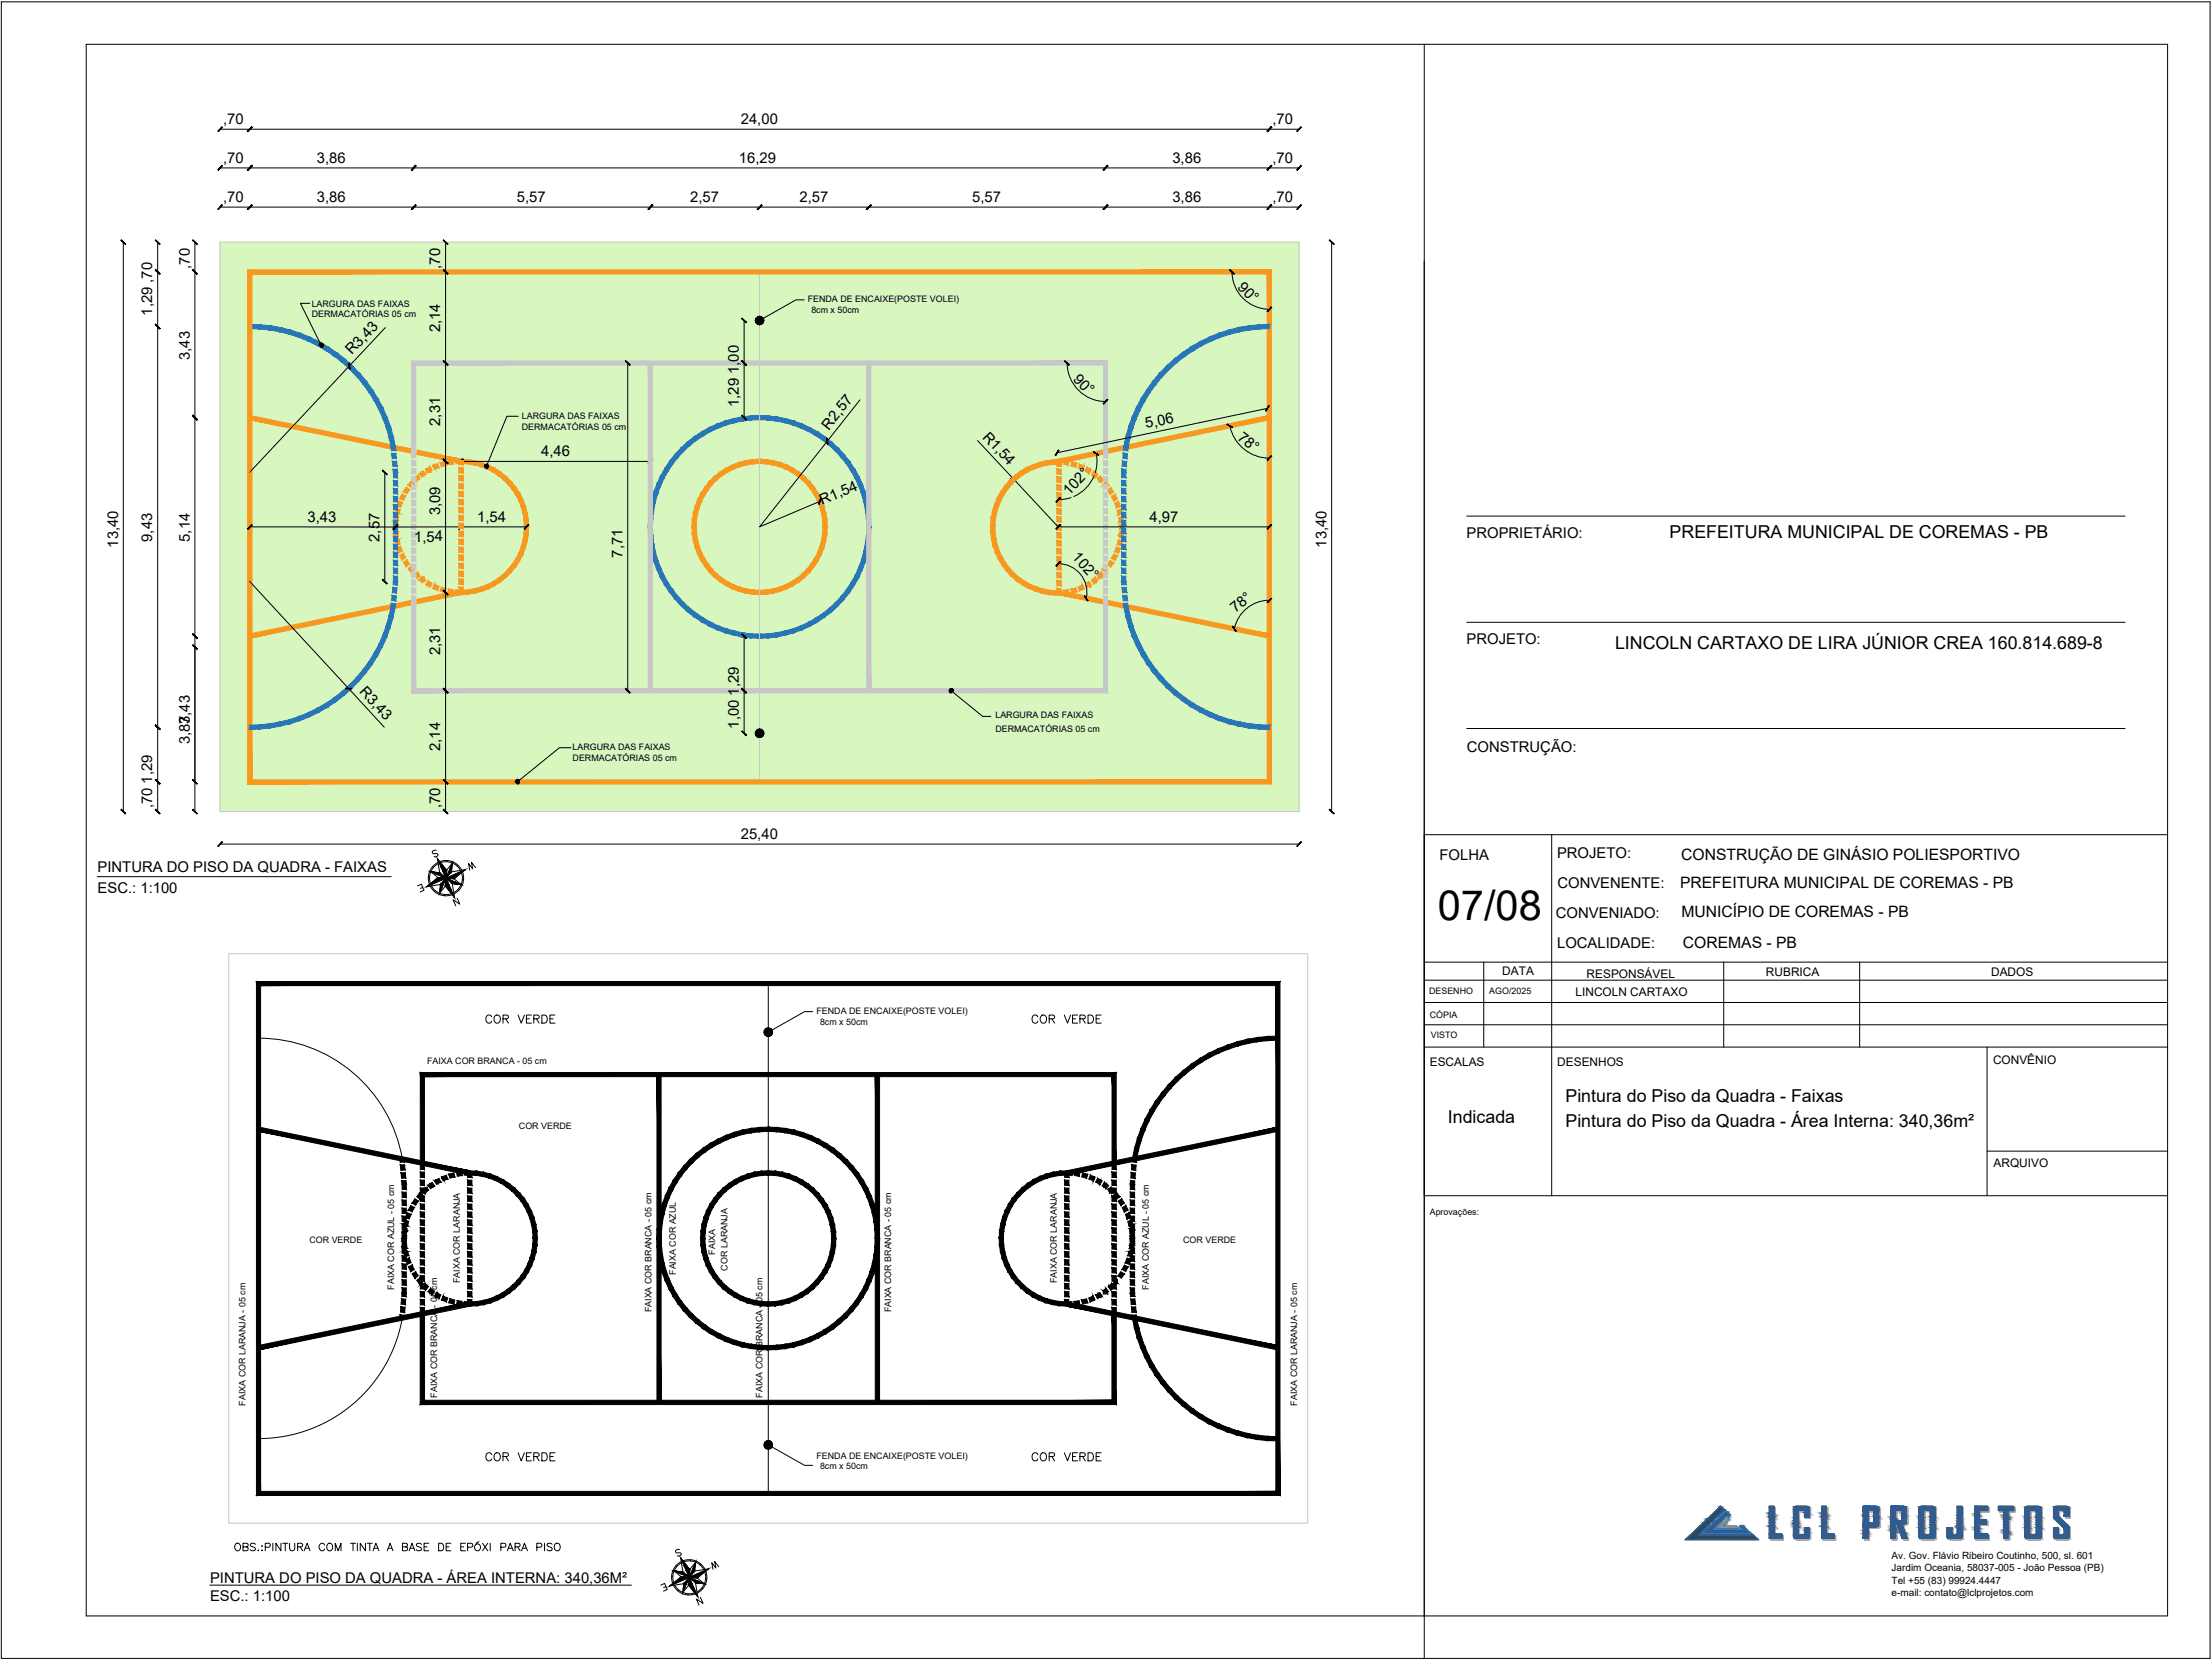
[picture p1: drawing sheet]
<svg xmlns="http://www.w3.org/2000/svg" width="520mm" height="390mm" viewBox="0 0 520 390" stroke-linecap="round" stroke-linejoin="round" font-family="sans-serif">
<defs><g id="words">
<text font-size="9.8" x="338.2" y="216.5">07/08</text>
<g font-size="4.2">
<text x="392.7" y="126.5">PREFEITURA MUNICIPAL DE COREMAS - PB</text>
<text x="379.8" y="152.6">LINCOLN CARTAXO DE LIRA JÚNIOR CREA 160.814.689-8</text>
<text x="368.2" y="259.2">Pintura do Piso da Quadra - Faixas</text>
<text x="340.5" y="264.2">Indicada</text>
<text x="368.2" y="265">Pintura do Piso da Quadra - Área Interna: 340,36m²</text>
</g>
<g font-size="3.7">
<text x="395.4" y="202.2">CONSTRUÇÃO DE GINÁSIO POLIESPORTIVO</text>
<text x="395.1" y="208.8">PREFEITURA MUNICIPAL DE COREMAS - PB</text>
<text x="395.5" y="215.6">MUNICÍPIO DE COREMAS - PB</text>
<text x="395.8" y="222.9">COREMAS - PB</text>
</g>
<g font-size="3.5">
<text x="52.5" y="29.1">,70</text>
<text x="174.2" y="29.1">24,00</text>
<text x="299.3" y="29.1">,70</text>
<text x="52.5" y="38.2">,70</text>
<text x="74.5" y="38.2">3,86</text>
<text x="173.8" y="38.2">16,29</text>
<text x="275.7" y="38.2">3,86</text>
<text x="299.3" y="38.2">,70</text>
<text x="52.5" y="47.5">,70</text>
<text x="74.5" y="47.5">3,86</text>
<text x="121.6" y="47.5">5,57</text>
<text x="162.3" y="47.5">2,57</text>
<text x="188" y="47.5">2,57</text>
<text x="228.6" y="47.5">5,57</text>
<text x="275.7" y="47.5">3,86</text>
<text x="299.3" y="47.5">,70</text>
<text x="44.6" y="63.2" transform="rotate(-90 44.6 63.2)">,70</text>
<text x="103.5" y="63.2" transform="rotate(-90 103.5 63.2)">,70</text>
<text x="290.9" y="67.7" transform="rotate(45 290.9 67.7)">90°</text>
<text x="35.8" y="74.3" transform="rotate(-90 35.8 74.3)">1,29 ,70</text>
<text x="82.8" y="83.6" transform="rotate(-47 82.8 83.6)">R3,43</text>
<text x="103.5" y="78.1" transform="rotate(-90 103.5 78.1)">2,14</text>
<text x="44.6" y="84.6" transform="rotate(-90 44.6 84.6)">3,43</text>
<text x="252.2" y="89.3" transform="rotate(45 252.2 89.3)">90°</text>
<text x="173.7" y="95.7" transform="rotate(-90 173.7 95.7)">1,29 1,00</text>
<text x="103.5" y="100.2" transform="rotate(-90 103.5 100.2)">2,31</text>
<text x="195" y="101.2" transform="rotate(-52 195 101.2)">R2,57</text>
<text x="269.6" y="100.8" transform="rotate(-12 269.6 100.8)">5,06</text>
<text x="127.3" y="107.2">4,46</text>
<text x="230.9" y="102.9" transform="rotate(47 230.9 102.9)">R1,54</text>
<text x="290.9" y="103.2" transform="rotate(39 290.9 103.2)">78°</text>
<text x="193.4" y="118.7" transform="rotate(-23 193.4 118.7)">R1,54</text>
<text x="251.5" y="116.7" transform="rotate(-46 251.5 116.7)">102°</text>
<text x="72.3" y="122.7">3,43</text>
<text x="103.5" y="121.2" transform="rotate(-90 103.5 121.2)">3,09</text>
<text x="112.2" y="122.7">1,54</text>
<text x="270.3" y="122.7">4,97</text>
<text x="27.8" y="128.8" transform="rotate(-90 27.8 128.8)">13,40</text>
<text x="35.8" y="127.4" transform="rotate(-90 35.8 127.4)">9,43</text>
<text x="44.6" y="127.4" transform="rotate(-90 44.6 127.4)">5,14</text>
<text x="89.2" y="127.4" transform="rotate(-90 89.2 127.4)">2,57</text>
<text x="97.4" y="127.4">1,54</text>
<text x="146.4" y="131.1" transform="rotate(-90 146.4 131.1)">7,71</text>
<text x="252" y="131.1" transform="rotate(49 252 131.1)">102°</text>
<text x="312" y="128.8" transform="rotate(-90 312 128.8)">13,40</text>
<text x="344.9" y="126.5">PROPRIETÁRIO:</text>
<text x="290.6" y="144.2" transform="rotate(-39 290.6 144.2)">78°</text>
<text x="103.5" y="154.1" transform="rotate(-90 103.5 154.1)">2,31</text>
<text x="344.9" y="151.4">PROJETO:</text>
<text x="84.4" y="162.7" transform="rotate(47 84.4 162.7)">R3,43</text>
<text x="44.6" y="170.3" transform="rotate(-90 44.6 170.3)">3,43</text>
<text x="173.7" y="171.4" transform="rotate(-90 173.7 171.4)">1,00 1,29</text>
<text x="44.6" y="175.1" transform="rotate(-90 44.6 175.1)">3,87</text>
<text x="103.5" y="176.6" transform="rotate(-90 103.5 176.6)">2,14</text>
<text x="345" y="176.9">CONSTRUÇÃO:</text>
<text x="35.8" y="190.1" transform="rotate(-90 35.8 190.1)">,70 1,29</text>
<text x="103.5" y="190.1" transform="rotate(-90 103.5 190.1)">,70</text>
<text x="174.2" y="197.3">25,40</text>
<text x="338.6" y="202.3">FOLHA</text>
<text x="366.2" y="201.9">PROJETO:</text>
<text x="22.9" y="205">PINTURA DO PISO DA QUADRA - FAIXAS</text>
<text x="22.9" y="209.9">ESC.: 1:100</text>
<text x="366.3" y="208.9">CONVENENTE:</text>
<text x="365.9" y="215.9">CONVENIADO:</text>
<text x="366.2" y="223">LOCALIDADE:</text>
<text x="49.4" y="376.5">ESC.: 1:100</text>
<text x="49.4" y="372.3">PINTURA DO PISO DA QUADRA - ÁREA INTERNA: 340,36M²</text>
</g>
<g font-size="2.8">
<text x="353.3" y="229.4">DATA</text>
<text x="373.1" y="229.9">RESPONSÁVEL</text>
<text x="415.3" y="229.4">RUBRICA</text>
<text x="468.3" y="229.4">DADOS</text>
<text x="370.5" y="234.3">LINCOLN CARTAXO</text>
<text x="336.3" y="250.8">ESCALAS</text>
<text x="366.2" y="250.8">DESENHOS</text>
<text x="468.7" y="250.3">CONVÊNIO</text>
<text x="468.9" y="274.3">ARQUIVO</text>
</g>
<g font-size="2.3">
<text x="444.9" y="366.6">Av. Gov. Flávio Ribeiro Coutinho, 500, sl. 601</text>
<text x="444.9" y="369.6">Jardim Oceania, 58037-005 - João Pessoa (PB)</text>
<text x="444.9" y="372.6">Tel +55 (83) 99924.4447</text>
<text x="444.9" y="375.4">e-mail: contato@lclprojetos.com</text>
</g>
<g font-size="2.1">
<text x="190" y="71.1">FENDA DE ENCAIXE(POSTE VOLEI)</text>
<text x="73.3" y="72.2">LARGURA DAS FAIXAS</text>
<text x="73.3" y="74.5">DERMACATÓRIAS 05 cm</text>
<text x="190.8" y="73.6">8cm x 50cm</text>
<text x="122.7" y="101.2">DERMACATÓRIAS 05 cm</text>
<text x="122.7" y="98.5">LARGURA DAS FAIXAS</text>
<text x="234.1" y="168.9">LARGURA DAS FAIXAS</text>
<text x="234.1" y="172">DERMACATÓRIAS 05 cm</text>
<text x="134.7" y="179">DERMACATÓRIAS 05 cm</text>
<text x="134.7" y="176.3">LARGURA DAS FAIXAS</text>
<text x="336.1" y="233.8">DESENHO</text>
<text x="350.2" y="233.8">AGO/2025</text>
<text x="192" y="238.5">FENDA DE ENCAIXE(POSTE VOLEI)</text>
<text x="336.3" y="239.4">CÓPIA</text>
<text x="192.9" y="241">8cm x 50cm</text>
<text x="336.5" y="244.1">VISTO</text>
<text x="100.4" y="250.3">FAIXA COR BRANCA - 05 cm</text>
<text x="122" y="265.6">COR VERDE</text>
<text x="336.3" y="285.8">Aprovações:</text>
<text x="72.8" y="292.3">COR VERDE</text>
<text x="278.3" y="292.3">COR VERDE</text>
<text x="158.9" y="299.8" transform="rotate(-90 158.9 299.8)">FAIXA COR AZUL</text>
<text x="168.2" y="295.1" transform="rotate(-90 168.2 295.1)">FAIXA</text>
<text x="171.1" y="298.8" transform="rotate(-90 171.1 298.8)">COR LARANJA</text>
<text x="92.7" y="303.4" transform="rotate(-90 92.7 303.4)">FAIXA COR AZUL - 05 cm</text>
<text x="108.2" y="301.8" transform="rotate(-90 108.2 301.8)">FAIXA COR LARANJA</text>
<text x="248.6" y="301.8" transform="rotate(-90 248.6 301.8)">FAIXA COR LARANJA</text>
<text x="270.2" y="303.3" transform="rotate(-90 270.2 303.3)">FAIXA COR AZUL - 05 cm</text>
<text x="153.2" y="308.6" transform="rotate(-90 153.2 308.6)">FAIXA COR BRANCA - 05 cm</text>
<text x="209.6" y="308.6" transform="rotate(-90 209.6 308.6)">FAIXA COR BRANCA - 05 cm</text>
<text x="102.8" y="328.7" transform="rotate(-90 102.8 328.7)">FAIXA COR BRANCA - 05 cm</text>
<text x="179.3" y="328.7" transform="rotate(-90 179.3 328.7)">FAIXA COR BRANCA - 05 cm</text>
<text x="57.8" y="330.6" transform="rotate(-90 57.8 330.6)">FAIXA COR LARANJA - 05 cm</text>
<text x="305.1" y="330.6" transform="rotate(-90 305.1 330.6)">FAIXA COR LARANJA - 05 cm</text>
<text x="192" y="343">FENDA DE ENCAIXE(POSTE VOLEI)</text>
<text x="192.9" y="345.6">8cm x 50cm</text>
</g>
</g></defs>
<!-- layer: PDF12_0 -->
<path d="M51.8 57l253.7 133.9v-133.9zM51.8 57l253.7 133.9h-253.7z" fill="#d8f7bf" stroke="#d8f7bf" stroke-width=".24"/>
<!-- layer: PDF12_BASQUETE -->
<g fill="#f8991e" stroke="#f8991e" stroke-width=".24">
<path d="M249 138.8l-.2 1 49.8 9.3zM248.8 139.8l49.8 9.3-.2 1z"/>
<path d="M248.8 108l.2 1 49.4-11.3zM249 109l49.4-11.3 .2 1z"/>
<path d="M58.9 150.1l49.6-10.3-.2-1zM58.7 149.1l49.6-10.3-49.4 11.3z"/>
<path d="M58.7 98.7l49.6 10.3 .2-1zM58.9 97.7l49.6 10.3-49.8-9.3z"/>
<path d="M58.3 63.5l.9 119.9v-119zM58.3 63.5l.9 119.9-.9 1zM59.2 183.4l-.9 1 239.7-1zM58.3 184.4l239.7-1 1 1zM298 64.4v119l1 1zM298 64.4l1-.9v120.9zM59.2 64.4h238.8l1-.9zM58.3 63.5h240.7l-239.8 .9z"/>
</g>
<!-- layer: PDF12_0 -->
<g fill="#2676ba" stroke="#2676ba" stroke-width=".24">
<path d="M263.8 136.8l1 .7v-.7zM263.8 136.8l1 .7-1 .1z"/>
<path d="M263.9 138.2l1.1 1.1-.1-1.2zM263.9 138.2l1.1 1.1-1 .1z"/>
<path d="M264.1 140.1l1.1 1.2-.2-1.3zM264.1 140.1l1.1 1.2h-1z"/>
<path d="M264.2 141.9l1.1 .7-.1-.8zM264.2 141.9l1.1 .7-1 .1z"/>
<path d="M263.9 110.3l-.1 .8h1zM263.9 110.3l.9 .1v.7z"/>
<path d="M264 108.4l-.1 1.3h1zM264 108.4l1 .1-.1 1.2z"/>
<path d="M264.2 106.6l-.1 1.2 .9 .1zM264.2 106.6l1 .1-.2 1.2z"/>
<path d="M264.3 105.2l-.1 .7 1 .1zM264.3 105.2l1 .1-.1 .7z"/>
<path d="M178.6 98.7l2 .1 .1-1zM178.6 97.7l2.1 .1-2.1 .9zM176.6 98.8l2-.1v-1zM176.6 97.8l2-.1-2 1.1zM174.7 99l1.9-.2v-1zM174.6 98.1l2-.3-1.9 1.2zM172.8 99.4l1.9-.4-.1-.9zM172.6 98.5l2-.4-1.8 1.3zM170.9 99.9l1.9-.5-.2-.9zM170.6 99l2-.5-1.7 1.4zM170.6 99l-1.6 1.6 1.9-.7zM168.6 99.7l2-.7-1.6 1.6zM168.6 99.7l-1.4 1.7 1.8-.8zM166.8 100.6l1.8-.9-1.4 1.7zM166.8 100.6l-1.3 1.8 1.7-1zM165 101.6l1.8-1-1.3 1.8zM165 101.6l-1.2 1.9 1.7-1.1zM163.3 102.7l1.7-1.1-1.2 1.9zM163.3 102.7l-1 2 1.5-1.2zM161.6 104l1.7-1.3-1 2zM161.6 104l-.8 2.1 1.5-1.4zM160.1 105.4l1.5-1.4-.8 2.1zM160.1 105.4l-.6 2.1 1.3-1.4zM160.1 105.4l-.6 2.1-.8-.6zM158.7 106.9l-.4 2.2 1.2-1.6zM158.7 106.9l-.4 2.2-.8-.6zM157.5 108.5l-.3 2.2 1.1-1.6zM157.5 108.5l-.3 2.2-.9-.5zM156.3 110.2l-.1 2.3 1-1.8zM156.3 110.2l-.1 2.3-.9-.5zM155.3 112l.1 2.3 .8-1.8zM155.3 112l.1 2.3-.9-.4zM154.5 113.9l.2 2.2 .7-1.8zM154.5 113.9l.2 2.2-.9-.3zM153.8 115.8l.3 2.2 .6-1.9zM153.8 115.8l.3 2.2-.9-.2zM153.2 117.8l.5 2.2 .4-2zM153.2 117.8l.5 2.2-.9-.2zM152.8 119.8l.7 2.1 .2-1.9zM152.8 119.8l.7 2.1h-1zM152.5 121.9l.9 2 .1-2zM152.5 121.9l.9 2h-.9zM152.5 123.9l1 2-.1-2zM152.5 123.9l1 2-1 .1zM152.5 126l1.2 1.9-.2-2zM152.5 126l1.2 1.9-.9 .1zM152.8 128l1.3 1.8-.4-1.9zM152.8 128l1.3 1.8-.9 .2zM153.2 130l1.5 1.7-.6-1.9zM153.2 130l1.5 1.7-.9 .3zM153.8 132l1.6 1.6-.7-1.9zM153.8 132l1.6 1.6-.9 .3zM154.5 133.9l1.7 1.5-.8-1.8zM154.5 133.9l1.7 1.5-.9 .4zM155.3 135.8l1.9 1.3-1-1.7zM155.3 135.8l1.9 1.3-.9 .5zM156.3 137.6l2 1.1-1.1-1.6zM156.3 137.6l2 1.1-.8 .6zM157.5 139.3l2 1-1.2-1.6zM157.5 139.3l2 1-.8 .6zM158.7 140.9l2.1 .8-1.3-1.4zM158.7 140.9l2.1 .8-.7 .7zM160.8 141.7l-.7 .7 2.2 .7zM160.1 142.4l2.2 .7-.7 .7zM162.3 143.1l-.7 .7 2.2 .5zM161.6 143.8l2.2 .5-.5 .8zM163.8 144.3l-.5 .8 2.2 .3zM163.3 145.1l2.2 .3-.5 .8zM165.5 145.4l-.5 .8 2.2 .2zM165 146.2l2.2 .2-.4 .8zM167.2 146.4l-.4 .8h2.2zM166.8 147.2h2.2l-.4 .9zM169 147.2l-.4 .9 2.3-.2zM168.6 148.1l2.3-.2-.3 .9zM170.9 147.9l-.3 .9 2.2-.4zM170.6 148.8l2.2-.4-.3 1zM172.8 148.4l-.3 1 2.2-.6zM172.5 149.4l2.2-.6-.2 1zM174.7 148.8l-.2 1 2.1-.7zM174.5 149.8l2.1-.7v.9zM176.6 149.1v.9l2-.9zM176.6 150l2-.9v1zM178.6 149.1v1l2-1zM178.6 150.1l2-1 .1 .9zM180.6 149.1l.1 .9 1.9-1.2zM180.7 150l1.9-1.2 .1 1zM182.6 148.8l.1 1 1.8-1.4zM182.7 149.8l1.8-1.4 .3 1zM184.5 148.4l.3 1 1.6-1.5zM184.8 149.4l1.6-1.5 .3 .9zM186.4 147.9l.3 .9 1.6-1.6zM188.3 147.2l.4 .9-2 .7zM188.3 147.2l.4 .9 1.4-1.7zM190.1 146.4l.4 .8-1.8 .9zM190.1 146.4l.4 .8 1.3-1.8zM191.8 145.4l.5 .8-1.8 1zM191.8 145.4l.5 .8 1.2-1.9zM193.5 144.3l.5 .8-1.7 1.1zM193.5 144.3l.5 .8 1-2zM195 143.1l.6 .7-1.6 1.3zM195 143.1l.6 .7 .9-2.1zM196.5 141.7l.7 .7-1.6 1.4zM197.8 140.3l-1.3 1.4 .7 .7zM197.8 140.3l.8 .6-1.4 1.5zM199 138.7l-1.2 1.6 .8 .6zM199 138.7l.8 .6-1.2 1.6zM200.1 137.1l-1.1 1.6 .8 .6zM200.1 137.1l.9 .5-1.2 1.7zM201.1 135.4l-1 1.7 .9 .5zM201.1 135.4l.9 .4-1 1.8zM201.9 133.6l-.8 1.8 .9 .4zM201.9 133.6l.9 .3-.8 1.9zM202.6 131.7l-.7 1.9 .9 .3zM202.6 131.7l.9 .3-.7 1.9zM203.1 129.8l-.5 1.9 .9 .3zM203.1 129.8l1 .2-.6 2zM203.5 127.9l-.4 1.9 1 .2zM203.5 127.9l1 .1-.4 2zM203.8 125.9l-.3 2 1 .1zM203.8 125.9l.9 .1-.2 2zM203.8 123.9v2l.9 .1zM203.8 123.9h1l-.1 2.1zM203.8 121.9v2h1zM203.8 121.9h.9l.1 2zM203.5 120l.3 1.9h.9zM203.5 120l1-.2 .2 2.1zM203.1 118l.4 2 1-.2zM203.1 118l1-.2 .4 2zM202.6 116.1l.5 1.9 1-.2zM202.6 116.1l.9-.3 .6 2zM201.9 114.3l.7 1.8 .9-.3zM201.9 114.3l.9-.4 .7 1.9zM201.1 112.5l.8 1.8 .9-.4zM201.1 112.5l.9-.5 .8 1.9zM200.1 110.7l1 1.8 .9-.5zM200.1 110.7l.9-.5 1 1.8zM199 109.1l1.1 1.6 .9-.5zM199 109.1l.8-.6 1.2 1.7zM197.8 107.5l1.2 1.6 .8-.6zM197.8 107.5l.8-.6 1.2 1.6zM196.5 106.1l1.3 1.4 .8-.6zM196.5 106.1l.7-.7 1.4 1.5zM195 104.7l1.5 1.4 .7-.7zM195.6 104l1.6 1.4-2.2-.7zM193.5 103.5l1.5 1.2 .6-.7zM194 102.7l1.6 1.3-2.1-.5zM191.8 102.4l1.7 1.1 .5-.8zM192.3 101.6l1.7 1.1-2.2-.3zM190.1 101.4l1.7 1 .5-.8zM190.5 100.6l1.8 1-2.2-.2zM188.3 100.6l1.8 .8 .4-.8zM188.7 99.7l1.8 .9h-2.2zM186.4 99.9l1.9 .7 .4-.9zM186.7 99l2 .7-2.3 .2zM184.5 99.4l1.9 .5 .3-.9zM184.8 98.5l1.9 .5-2.2 .4zM182.6 99l1.9 .4 .3-.9zM182.7 98.1l2.1 .4-2.2 .5zM180.6 98.8l2 .2 .1-.9zM180.7 97.8l2 .3-2.1 .7z"/>
<path d="M92 105.3l1.1 .6-.1-.7zM92 105.3l1.1 .6-1 .1z"/>
<path d="M92.1 106.7l1.1 1.1-.1-1.2zM92.1 106.7l1.1 1.1-1 .1z"/>
<path d="M92.3 108.5l1.1 1.2-.1-1.3zM92.3 108.5l1.1 1.2h-1z"/>
<path d="M92.4 110.4l1.1 .7v-.8zM92.4 110.4l1.1 .7h-1z"/>
<path d="M92.5 111.1l1 1.3v-1.3zM92.5 111.1l1 1.3h-1z"/>
<path d="M92.5 113l1 1.3v-1.3zM92.5 113l1 1.3h-1z"/>
<path d="M92.5 114.9l1 1.2v-1.2zM92.5 114.9l1 1.2h-1z"/>
<path d="M92.5 116.8l1 1.2v-1.2zM92.5 116.8l1 1.2h-1z"/>
<path d="M92.5 118.7l1 1.2v-1.2zM92.5 118.7l1 1.2h-1z"/>
<path d="M92.5 120.5l1 1.3v-1.3zM92.5 120.5l1 1.3h-1z"/>
<path d="M92.5 122.4l1 1.3v-1.3zM92.5 122.4l1 1.3h-1z"/>
<path d="M92.5 124.2l1 1.3v-1.3zM92.5 124.2l1 1.3h-1z"/>
<path d="M92.5 126.1l1 1.3v-1.3zM92.5 126.1l1 1.3h-1z"/>
<path d="M92.5 128l1 1.3v-1.3zM92.5 128l1 1.3h-1z"/>
<path d="M92.5 129.9l1 1.2v-1.2zM92.5 129.9l1 1.2h-1z"/>
<path d="M92.5 131.8l1 1.2v-1.2zM92.5 131.8l1 1.2h-1z"/>
<path d="M92.5 133.6l1 1.3v-1.3zM92.5 133.6l1 1.3h-1z"/>
<path d="M92.5 135.5l1 1.3v-1.3zM92.5 135.5l1 1.3h-1z"/>
<path d="M92.5 136.8l.9 .8 .1-.8zM92.5 136.8l.9 .8-1-.1z"/>
<path d="M92.4 138.2l.8 1.3 .2-1.3zM92.4 138.2l.8 1.3-.9-.1z"/>
<path d="M92.2 140l.9 1.3 .1-1.2zM92.2 140l.9 1.3h-1z"/>
<path d="M92 141.9l1 .8v-.7zM92 141.9l1 .8-1-.1z"/>
<path d="M91.5 103l.5 2.3 1-.2zM91.5 103l1-.3 .5 2.4zM90.9 100.7l.6 2.3 1-.3zM90.9 100.7l.9-.3 .7 2.3zM90.1 98.5l.8 2.2 .9-.3zM90.1 98.5l.9-.4 .8 2.3zM89.1 96.3l1 2.2 .9-.4zM89.1 96.3l.9-.4 1 2.2zM88 94.2l1.1 2.1 .9-.4zM88 94.2l.9-.5 1.1 2.2zM86.8 92.2l1.2 2 .9-.5zM86.8 92.2l.8-.5 1.3 2zM85.4 90.3l1.4 1.9 .8-.5zM85.4 90.3l.8-.6 1.4 2zM83.9 88.5l1.5 1.8 .8-.6zM83.9 88.5l.7-.7 1.6 1.9zM82.2 86.8l1.7 1.7 .7-.7zM82.9 86.1l1.7 1.7-2.4-1zM80.5 85.2l1.7 1.6 .7-.7zM81.1 84.4l1.8 1.7-2.4-.9zM78.6 83.8l1.9 1.4 .6-.8zM79.2 83l1.9 1.4-2.5-.6zM76.7 82.5l1.9 1.3 .6-.8zM77.2 81.6l2 1.4-2.5-.5zM74.6 81.3l2.1 1.2 .5-.9zM75.1 80.4l2.1 1.2-2.6-.3zM72.5 80.2l2.1 1.1 .5-.9zM72.9 79.3l2.2 1.1-2.6-.2zM70.3 79.3l2.2 .9 .4-.9zM70.7 78.4l2.2 .9h-2.6zM68.1 78.6l2.2 .7 .4-.9zM68.3 77.6l2.4 .8-2.6 .2zM65.8 78l2.3 .6 .2-1zM66 77l2.3 .6-2.5 .4zM63.5 77.6l2.3 .4 .2-1zM63.6 76.6l2.4 .4-2.5 .6zM61.1 77.4l2.4 .2 .1-1zM61.2 76.4l2.4 .2-2.5 .8zM58.7 77.3l2.4 .1 .1-1zM58.8 76.3l2.4 .1-2.5 .9z"/>
<path d="M58.6 170.6l.1 .9 2.3-1zM58.7 171.5l2.3-1 .1 .9zM61 170.5l.1 .9 2.3-1.2zM61.1 171.4l2.3-1.2 .1 1zM63.4 170.2l.1 1 2.2-1.4zM63.5 171.2l2.2-1.4 .2 1zM65.7 169.8l.2 1 2.1-1.5zM65.9 170.8l2.1-1.5 .3 .9zM68 169.3l.3 .9 1.9-1.7zM68.3 170.2l1.9-1.7 .4 1zM70.2 168.5l.4 1 1.8-1.9zM70.6 169.5l1.8-1.9 .4 .9zM72.4 167.6l.4 .9 1.8-1.9zM74.6 166.6l.4 .9-2.2 1zM74.6 166.6l.4 .9 1.6-2zM76.6 165.5l.5 .8-2.1 1.2zM76.6 165.5l.5 .8 1.5-2.2zM78.6 164.1l.5 .8-2 1.4zM78.6 164.1l.5 .8 1.3-2.2zM80.4 162.7l.7 .7-2 1.5zM80.4 162.7l.7 .7 1.1-2.3zM82.2 161.1l.6 .7-1.7 1.6zM83.8 159.4l-1.6 1.7 .6 .7zM83.8 159.4l.7 .6-1.7 1.8zM85.3 157.6l-1.5 1.8 .7 .6zM85.3 157.6l.8 .6-1.6 1.8zM86.7 155.7l-1.4 1.9 .8 .6zM86.7 155.7l.8 .5-1.4 2zM88 153.7l-1.3 2 .8 .5zM88 153.7l.8 .4-1.3 2.1zM89.1 151.6l-1.1 2.1 .8 .4zM89.1 151.6l.9 .4-1.2 2.1zM90 149.4l-.9 2.2 .9 .4zM90 149.4l1 .4-1 2.2zM90.8 147.2l-.8 2.2 1 .4zM90.8 147.2l1 .3-.8 2.3zM91.5 144.9l-.7 2.3 1 .3zM91.5 144.9l.9 .3-.6 2.3zM92 142.6l-.5 2.3 .9 .3zM92 142.6l.9 .2-.5 2.4z"/>
<path d="M263.8 135.5v1.3h1zM263.8 135.5h1v1.3z"/>
<path d="M263.8 133.6v1.3h1zM263.8 133.6h1v1.3z"/>
<path d="M263.8 131.7v1.3h1zM263.8 131.7h1v1.3z"/>
<path d="M263.8 129.9v1.2h1zM263.8 129.9h1v1.2z"/>
<path d="M263.8 128v1.2h1zM263.8 128h1v1.2z"/>
<path d="M263.8 126.1v1.3h1zM263.8 126.1h1v1.3z"/>
<path d="M263.8 124.2v1.3h1zM263.8 124.2h1v1.3z"/>
<path d="M263.8 122.4v1.2h1zM263.8 122.4h1v1.2z"/>
<path d="M263.8 120.5v1.3h1zM263.8 120.5h1v1.3z"/>
<path d="M263.8 118.6v1.3h1zM263.8 118.6h1v1.3z"/>
<path d="M263.8 116.8v1.2h1zM263.8 116.8h1v1.2z"/>
<path d="M263.8 114.9v1.2h1zM263.8 114.9h1v1.2z"/>
<path d="M263.8 113v1.3h1zM263.8 113h1v1.3z"/>
<path d="M263.8 111.1v1.3h1zM263.8 111.1h1v1.3z"/>
<path d="M296.2 77.4l2.4-.1-.1-1zM296.1 76.4l2.4-.1-2.3 1.1zM293.8 77.6l2.4-.2-.1-1zM293.7 76.6l2.4-.2-2.3 1.2zM291.5 78l2.3-.4-.1-1zM291.3 77l2.4-.4-2.2 1.4zM289.2 78.6l2.3-.6-.2-1zM288.9 77.6l2.4-.6-2.1 1.6zM287 79.3l2.2-.7-.3-1zM286.6 78.4l2.3-.8-1.9 1.7zM286.6 78.4l-1.8 1.8 2.2-.9zM284.4 79.3l2.2-.9-1.8 1.8zM284.4 79.3l-1.8 2 2.2-1.1zM282.2 80.4l2.2-1.1-1.8 2zM282.2 80.4l-1.6 2.1 2-1.2zM280.1 81.6l2.1-1.2-1.6 2.1zM280.1 81.6l-1.4 2.2 1.9-1.3zM278.1 83l2-1.4-1.4 2.2zM278.1 83l-1.3 2.2 1.9-1.4zM276.2 84.4l1.9-1.4-1.3 2.2zM276.2 84.4l-1.1 2.4 1.7-1.6zM274.3 86.1l1.9-1.7-1.1 2.4zM274.3 86.1l-.9 2.4 1.7-1.7zM274.3 86.1l-.9 2.4-.7-.7zM272.7 87.8l-.8 2.5 1.5-1.8zM272.7 87.8l-.8 2.5-.8-.6zM271.1 89.7l-.6 2.5 1.4-1.9zM271.1 89.7l-.6 2.5-.8-.5zM269.7 91.7l-.4 2.5 1.2-2zM269.7 91.7l-.4 2.5-.9-.5zM268.4 93.7l-.2 2.6 1.1-2.1zM268.4 93.7l-.2 2.6-.9-.4zM267.3 95.9l-.1 2.6 1-2.2zM267.3 95.9l-.1 2.6-.9-.4zM266.3 98.1l.1 2.6 .8-2.2zM266.3 98.1l.1 2.6-.9-.3zM265.5 100.4l.3 2.6 .6-2.3zM265.5 100.4l.3 2.6-1-.3zM264.8 102.7l.5 2.6 .5-2.3zM264.8 102.7l.5 2.6-1-.2z"/>
<path d="M264.3 142.8l1.5 2.1-.5-2.3zM264.3 142.8l1.5 2.1-1 .3zM264.8 145.2l1.7 2-.7-2.3zM264.8 145.2l1.7 2-1 .3zM265.5 147.5l1.8 1.9-.8-2.2zM265.5 147.5l1.8 1.9-1 .4zM266.3 149.8l1.9 1.8-.9-2.2zM266.3 149.8l1.9 1.8-.9 .4zM267.3 152l2 1.6-1.1-2zM267.3 152l2 1.6-.8 .6zM268.5 154.2l2.1 1.5-1.3-2.1zM268.5 154.2l2.1 1.5-.9 .5zM269.7 156.2l2.3 1.4-1.4-1.9zM269.7 156.2l2.3 1.4-.8 .6zM271.2 158.2l2.3 1.2-1.5-1.8zM271.2 158.2l2.3 1.2-.8 .6zM272.7 160l2.4 1.1-1.6-1.7zM272.7 160l2.4 1.1-.7 .7zM275.1 161.1l-.7 .7 2.5 .9zM274.4 161.8l2.5 .9-.7 .7zM276.9 162.7l-.7 .7 2.6 .7zM276.2 163.4l2.6 .7-.6 .8zM278.8 164.1l-.6 .8 2.5 .5zM278.2 164.9l2.5 .5-.5 .9zM280.7 165.4l-.5 .9 2.5 .3zM280.2 166.3l2.5 .3-.4 .9zM282.7 166.6l-.4 .9 2.6 .1zM282.3 167.5l2.6 .1-.5 .9zM284.9 167.6l-.5 .9h2.7zM284.4 168.5h2.7l-.4 1zM287.1 168.5l-.4 1 2.6-.2zM286.7 169.5l2.6-.2-.3 .9zM289.3 169.3l-.3 .9 2.6-.4zM289 170.2l2.6-.4-.2 1zM291.6 169.8l-.2 1 2.5-.6zM291.4 170.8l2.5-.6-.1 1zM293.9 170.2l-.1 1 2.5-.7zM293.8 171.2l2.5-.7-.1 1zM296.3 170.5l-.1 1 2.5-1zM296.2 171.5l2.5-1-.1 1.1z"/>
</g>
<g fill="none" stroke="#2676ba" stroke-width=".24">
<path d="M93.5 111.1h-1M263.8 111.1h1M264.3 105.2l1 .1M264.3 111.1v1.3M264.3 113v1.2M264.3 114.9v1.2M264.3 116.7v1.3M264.3 118.6v1.3M92.5 136.8h1M264.3 120.5v1.2M264.3 122.4v1.2M264.3 124.2v1.3"/>
<path d="M264.3 126.1v1.2M264.3 128v1.2M264.3 129.8v1.3M264.3 131.7v1.3M264.3 133.6v1.3M264.3 135.5v1.3M92 142.6l1 .1M265.3 142.6l-1 .1"/>
</g>
<g fill="#f8991e" stroke="#f8991e" stroke-width=".24">
<path d="M259.4 134.2l.9 .3-.2 .3z"/>
<path d="M248.6 138.4v1h1zM248.6 138.4h1v1z"/>
<path d="M248.6 136.5v1.3h1zM248.6 136.5h1v1.3z"/>
<path d="M248.6 134.7v1.2h1zM248.6 134.7h1v1.2z"/>
<path d="M248.6 132.8v1.2h1zM248.6 132.8h1v1.2z"/>
<path d="M248.6 130.9v1.3h1zM248.6 130.9h1v1.3z"/>
<path d="M248.6 129v1.3h1zM248.6 129h1v1.3z"/>
<path d="M248.6 127.2v1.2h1zM248.6 127.2h1v1.2z"/>
<path d="M248.6 125.3v1.2h1zM248.6 125.3h1v1.2z"/>
<path d="M248.6 123.4v1.3h1zM248.6 123.4h1v1.3z"/>
<path d="M248.6 121.5v1.3h1zM248.6 121.5h1v1.3z"/>
<path d="M248.6 119.6v1.3h1zM248.6 119.6h1v1.3z"/>
<path d="M248.6 117.8v1.2h1zM248.6 117.8h1v1.2z"/>
<path d="M248.6 115.9v1.2h1zM248.6 115.9h1v1.2z"/>
<path d="M248.6 114.1v1.2h1zM248.6 114.1h1v1.2z"/>
<path d="M248.6 112.1v1.3h1zM248.6 112.1h1v1.3z"/>
<path d="M248.6 110.3v1.2h1zM248.6 110.3h1v1.2z"/>
<path d="M248.6 108.7v1h1zM248.6 108.7h1v1z"/>
<path d="M248.4 139l1.3 .9-1.3 .1zM248.4 139l1.3 .9-.1-1z"/>
<path d="M250.1 138.8l1.4 .8-1.2 .3zM250.1 138.8l1.4 .8-.2-.9z"/>
<path d="M251.9 138.5l1.4 .7-1.2 .3zM251.9 138.5l1.4 .7-.3-1z"/>
<path d="M253.5 138l.4 1 .5-1.3zM254.4 137.7l.5 .9-1 .4zM254.4 137.7l.5 .9-.3-1zM254.6 137.6l.4 .9-.1 .1z"/>
<path d="M255.6 137.1l-.1 .8 1 .2zM255.6 137.1l.9 .6v.4zM255.6 137.1l.9 .6-.3-.9zM256.2 136.8l.5 .8-.2 .1z"/>
<path d="M256.7 136.4l.5 .9-.1-1.2zM257.1 136.1l.6 .8-.5 .4zM257.1 136.1l.6 .8-.1-1.2zM257.6 135.7l.6 .8-.5 .4z"/>
<path d="M258.1 135.4l.3 .8 1-.4zM258.1 135.4l1.2 .2 .1 .2zM258.1 135.4l1.2 .2-.4-1zM258.9 134.6l.7 .7-.3 .3z"/>
<path d="M259.3 133.7v.5l1 .3zM259.3 133.7l1-.1v.9z"/>
<path d="M260.4 132.8l1.5-.4-.7 1zM261.1 131.8l-.7 1 1.5-.4z"/>
<path d="M261.4 131.3l1.4-.6-.5 1.1zM261.9 130.3l-.5 1 1.4-.6z"/>
<path d="M262.1 129.7l1.4-.7-.4 1.1zM262.6 128.6l-.5 1.1 1.4-.7z"/>
<path d="M262.7 128.1l1.2-.8-.2 1.1zM263 127.2l-.3 .9 1.2-.8zM263 127.2h1l-.1 .1zM263 127v.2h1z"/>
<path d="M263.2 125.9l-.1 .5 1 .1zM263.2 125.9l1.1-.5-.2 1.1zM263 125.8l.2 .1 1.1-.5zM263.5 125l.8 .4-1.3 .4z"/>
<path d="M263.3 124v.6l.9 .1zM263.3 124h1l-.1 .7zM263.3 123.5v.5h1zM263.3 123.5l.9-.1 .1 .6z"/>
<path d="M263.2 122.9l1-.5v.4zM263.2 122.5v.4l1-.5zM264.1 121.5l.1 .9-1 .1zM263.1 121.7l.1 .8 .9-1z"/>
<path d="M263 121.1l.9-.4 .1 .3zM263 121v.1l.9-.4zM263.7 119.7l.2 1-.9 .3zM262.7 120l.3 1 .7-1.3z"/>
<path d="M263.1 117.9l.4 1.2-.9 .3zM262.1 118.3l.5 1.1 .5-1.5z"/>
<path d="M262.3 116.3l.5 1.1-.9 .4zM261.4 116.8l.5 1 .4-1.5z"/>
<path d="M261.2 114.7l.7 1-.8 .6zM260.4 115.3l.7 1 .1-1.6z"/>
<path d="M260.2 113.4l.7 .8-.8 .6zM259.5 114.1l.6 .7 .1-1.4zM260.1 113.2l.1 .2-.7 .7zM259.3 113.9l.2 .2 .6-.9z"/>
<path d="M258.6 113.2l.3 .3 .7-.7zM258.8 112l.8 .8-1 .4zM258.8 112l-.4 1.3 .2-.1zM258 112.4l.8-.4-.4 1.3z"/>
<path d="M257.7 111.2l.5 .4-.6 .8zM257.7 111.2l-.6 .8 .5 .4zM257.2 110.8l.5 .4-.6 .8zM257.2 110.8l-.5 .9 .4 .3z"/>
<path d="M256.3 110.3l.4 .2-.5 .9zM256.3 110.3l-.5 .8 .4 .3zM255.6 109.9l.7 .4-.5 .8zM255.6 109.9l-.4 .9 .6 .3z"/>
<path d="M254.9 109.5l.1 .1-.4 .9zM254.9 109.5l-.5 .9 .2 .1zM253.9 109.2l1 .3-.5 .9zM253.9 109.2l-.4 .9 .9 .3z"/>
<path d="M252.1 108.6l1.2 .3-.3 1zM252.1 108.6l-.2 1 1.1 .3z"/>
<path d="M250.3 108.3l1.2 .1-.2 1zM250.3 108.3l-.1 .9 1.1 .2z"/>
<path d="M248.4 108.1l1.3 .1-.1 1zM248.4 108.1v1l1.2 .1z"/>
<path d="M177.1 138.7l-.1 1 1.6-.9zM177 139.7l1.6-.9v1zM178.6 138.8v1l1.6-1.1zM178.6 139.8l1.6-1.1 .1 1zM180.2 138.7l.1 1 1.4-1.2zM180.3 139.7l1.4-1.2 .2 1zM181.7 138.5l.2 1 1.4-1.4zM183.3 138.1l.3 1-1.7 .4zM183.3 138.1l.3 1 1.1-1.6zM184.7 137.5l.4 .9-1.5 .7zM184.7 137.5l.4 .9 1-1.6zM186.1 136.8l.5 .9-1.5 .7zM186.1 136.8l.5 .9 .8-1.7zM187.4 136l.6 .8-1.4 .9zM187.4 136l.6 .8 .6-1.8zM188.6 135l.7 .7-1.3 1.1zM189.7 133.9l-1.1 1.1 .7 .7zM189.7 133.9l.8 .7-1.2 1.1zM190.7 132.7l-1 1.2 .8 .7zM190.7 132.7l.8 .6-1 1.3zM191.6 131.4l-.9 1.3 .8 .6zM191.6 131.4l.8 .5-.9 1.4zM192.3 130l-.7 1.4 .8 .5zM192.3 130l.9 .4-.8 1.5zM192.8 128.5l-.5 1.5 .9 .4zM192.8 128.5l1 .3-.6 1.6zM193.2 127l-.4 1.5 1 .3zM193.2 127l1 .2-.4 1.6zM193.5 125.5l-.3 1.5 1 .2zM193.5 125.5l1 .1-.3 1.6zM193.6 123.9l-.1 1.6 1 .1zM193.6 123.9h1l-.1 1.7zM193.5 122.4l.1 1.5h1zM193.5 122.4l1-.1 .1 1.6zM193.2 120.8l.3 1.6 1-.1zM193.2 120.8l1-.2 .3 1.7zM192.8 119.3l.4 1.5 1-.2zM192.8 119.3l1-.3 .4 1.6zM192.3 117.9l.5 1.4 1-.3zM192.3 117.9l.9-.4 .6 1.5zM191.6 116.5l.7 1.4 .9-.4zM191.6 116.5l.8-.5 .8 1.5zM190.7 115.2l.9 1.3 .8-.5zM190.7 115.2l.8-.6 .9 1.4zM189.7 113.9l1 1.3 .8-.6zM189.7 113.9l.8-.6 1 1.3zM188.6 112.8l1.1 1.1 .8-.6zM189.3 112.1l1.2 1.2-1.9-.5zM187.4 111.9l1.2 .9 .7-.7zM188 111l1.3 1.1-1.9-.2zM186.1 111l1.3 .9 .6-.9zM186.6 110.1l1.4 .9h-1.9zM184.7 110.3l1.4 .7 .5-.9zM185.1 109.4l1.5 .7-1.9 .2zM183.3 109.7l1.4 .6 .4-.9zM183.6 108.8l1.5 .6-1.8 .3zM181.7 109.3l1.6 .4 .3-.9zM181.9 108.3l1.7 .5-1.9 .5zM180.2 109.1l1.5 .2 .2-1zM180.3 108.1l1.6 .2-1.7 .8zM178.6 109l1.6 .1 .1-1zM178.6 108l1.7 .1-1.7 .9zM177.1 109.1l1.5-.1v-1zM177 108.1l1.6-.1-1.5 1.1zM175.6 109.3l1.5-.2-.1-1zM175.3 108.3l1.7-.2-1.4 1.2zM175.3 108.3l-1.3 1.4 1.6-.4zM173.7 108.8l1.6-.5-1.3 1.4zM173.7 108.8l-1.1 1.5 1.4-.6zM172.2 109.4l1.5-.6-1.1 1.5zM172.2 109.4l-1 1.6 1.4-.7zM170.7 110.1l1.5-.7-1 1.6zM170.7 110.1l-.8 1.8 1.3-.9zM169.3 111l1.4-.9-.8 1.8zM169.3 111l-.6 1.8 1.2-.9zM168 112.1l1.3-1.1-.6 1.8zM168 112.1l-.4 1.8 1.1-1.1zM168 112.1l-.4 1.8-.8-.6zM166.8 113.3l-.2 1.9 1-1.3zM166.8 113.3l-.2 1.9-.8-.6zM165.8 114.6l-.1 1.9 .9-1.3zM165.8 114.6l-.1 1.9-.8-.5zM164.9 116l.1 1.9 .7-1.4zM164.9 116l.1 1.9-.9-.4zM164.1 117.5l.4 1.8 .5-1.4zM164.1 117.5l.4 1.8-1-.3zM163.5 119l.6 1.8 .4-1.5zM163.5 119l.6 1.8-1-.2zM163.1 120.6l.7 1.8 .3-1.6zM163.1 120.6l.7 1.8-1-.1zM162.8 122.3l.9 1.6 .1-1.5zM162.8 122.3l.9 1.6h-1zM162.7 123.9l1.1 1.6-.1-1.6zM162.7 123.9l1.1 1.6-1 .1zM162.8 125.6l1.3 1.4-.3-1.5zM162.8 125.6l1.3 1.4-1 .2zM163.1 127.2l1.4 1.3-.4-1.5zM163.1 127.2l1.4 1.3-1 .3zM163.5 128.8l1.5 1.2-.5-1.5zM163.5 128.8l1.5 1.2-.9 .4zM164.1 130.4l1.6 1-.7-1.4zM164.1 130.4l1.6 1-.8 .5zM164.9 131.9l1.7 .8-.9-1.3zM164.9 131.9l1.7 .8-.8 .6zM165.8 133.3l1.8 .6-1-1.2zM165.8 133.3l1.8 .6-.8 .7zM166.8 134.6l1.9 .4-1.1-1.1zM166.8 134.6l1.9 .4-.7 .7zM168.7 135l-.7 .7 1.9 .3zM168 135.7l1.9 .3-.6 .8zM169.9 136l-.6 .8h1.9zM169.3 136.8h1.9l-.5 .9zM171.2 136.8l-.5 .9 1.9-.2zM170.7 137.7l1.9-.2-.4 .9zM172.6 137.5l-.4 .9 1.8-.3zM172.2 138.4l1.8-.3-.3 1zM174 138.1l-.3 1 1.8-.6zM173.7 139.1l1.8-.6-.2 1zM175.5 138.5l-.2 1 1.8-.8zM175.3 139.5l1.8-.8-.1 1z"/>
<path d="M107.2 108.1l1.2-.1v1zM107.2 108.1l.1 1 1.1-.1z"/>
<path d="M105.3 108.3l1.2-.2 .2 1zM105.3 108.3l.2 1 1.2-.2z"/>
<path d="M103.5 108.8l1.2-.3 .2 .9zM103.5 108.8l.3 .9 1.1-.3z"/>
<path d="M102 109.4l.9-.4 .4 1zM102 109.4l.3 .9 1-.3zM101.7 109.5l.3-.1 .3 .9zM101.7 109.5l.5 .9 .1-.1z"/>
<path d="M101.2 109.7l.1 1.1 .4-.2zM100.2 110.3l1-.6 .1 1.1zM100.2 110.3l1.1 .7v-.2zM100.2 110.3l1.1 .7-1 .2z"/>
<path d="M99.1 111.1l.5-.4 .5 .8zM99.1 111.1l.6 .8 .4-.4zM98.6 111.4l.5-.3 .6 .8zM98.6 111.4l.6 .8 .5-.3z"/>
<path d="M97.5 112.1l1.2 .5-.3-.8zM97.5 112.1l1.2 .5-1.2-.3zM97.5 112.3l.4 1.1 .8-.8zM97.2 112.7l.3-.4 .4 1.1z"/>
<path d="M96.6 113.2l.2-.1 .7 .7zM96.6 113.2l.8 .7 .1-.1zM96.6 113.2l.8 .7-1.4 .2zM96 114.1l.7 .6 .7-.8z"/>
<path d="M95.5 114.6l.8 .6-1.4 .4zM94.9 115.6l.8 .5 .6-.9z"/>
<path d="M94.6 116.1l.8 .5-1.4 .7zM94 117.3l.9 .4 .5-1.1z"/>
<path d="M93.8 117.8l.8 .4-1.3 .8zM93.3 119l.9 .3 .4-1.1z"/>
<path d="M93.1 119.6l1 .3-1.2 .7zM92.9 120.6l.9 .2 .3-.9zM92.9 120.6l.9 .2h-1zM92.8 120.8l1 .2v-.2z"/>
<path d="M92.7 121.4l1 .2-1.1 .7zM92.6 122.3l1 .1 .1-.8zM92.6 122.3l1 .1-1 .3zM92.6 122.7h1v-.3z"/>
<path d="M92.5 123.3h1l-1 .6zM92.5 123.9h1v-.6zM92.5 123.9h1l-1 .6zM92.5 124.5h1v-.6z"/>
<path d="M92.6 125.2l1-.1-1 .5zM92.6 125.6l1-.1v-.4zM92.6 125.6l1-.1-.9 .9zM93.6 125.5l-.9 .9 1-.2z"/>
<path d="M92.8 127l1-.2-.9 .4zM92.9 127.2l.9-.2v-.2zM92.9 127.2l.9-.2-.7 1.2zM93.8 127l-.7 1.2 1-.2z"/>
<path d="M93.3 128.8l.9-.3-.4 1.5zM94.2 128.5l-.4 1.5 .8-.4z"/>
<path d="M94 130.6l.9-.4-.3 1.5zM94.9 130.2l-.3 1.5 .8-.5z"/>
<path d="M94.9 132.2l.8-.5-.2 1.6zM95.7 131.7l-.2 1.6 .8-.6z"/>
<path d="M96 133.8l.7-.7-.1 1.5zM96.7 133.1l-.1 1.5 .8-.7zM96.6 134.6l.8-.7-.6 .8zM97.4 133.9l-.6 .8 .7-.7z"/>
<path d="M97.9 134.4l-.7 .8 1-.4zM97.2 135.2l1-.4-.2 1.2zM98.2 134.8l-.2 1.2 .4-1.3zM98.4 134.7l.4 .9-.8 .4z"/>
<path d="M99.2 135.6l-.6 .8 .9-.6zM98.6 136.4l.9-.6-.2 1.2zM99.5 135.8l-.2 1.2 .4-1.3zM99.7 135.7l.4 .9-.8 .4z"/>
<path d="M100.6 136.6l-.1 1.1-.4-.2zM100.6 136.6l-.1 1.1 .4-.9zM100.9 136.8l.3 1.3-.7-.4zM100.9 136.8l.3 1.3 .5-.9z"/>
<path d="M102.2 137.4l-.2 1.1-.3-.1zM102.2 137.4l-.2 1.1 .3-1zM102.3 137.5l.6 1.3-.9-.3zM102.3 137.5l.6 1.3 .4-.9z"/>
<path d="M103.8 138.1l.9 1.3-1.2-.3zM103.8 138.1l.9 1.3 .2-1z"/>
<path d="M105.5 138.5l1 1.2-1.2-.2zM105.5 138.5l1 1.2 .2-1z"/>
<path d="M107.3 138.8l1.1 1.1-1.2-.1zM107.3 138.8l1.1 1.1v-1.1z"/>
<path d="M108.4 138.8l.1 1 1.5-1.1zM108.5 139.8l1.5-1.1 .1 1zM110 138.7l.1 1 1.4-1.2zM110.1 139.7l1.4-1.2 .2 1zM111.5 138.5l.2 1 1.3-1.4zM113 138.1l.3 1-1.6 .4zM113 138.1l.3 1 1.2-1.6zM114.5 137.5l.4 .9-1.6 .7zM114.5 137.5l.4 .9 1-1.6zM115.9 136.8l.5 .9-1.5 .7zM115.9 136.8l.5 .9 .8-1.7zM117.2 136l.6 .8-1.4 .9zM117.2 136l.6 .8 .6-1.8zM118.4 135l.7 .7-1.3 1.1zM119.5 133.9l-1.1 1.1 .7 .7zM119.5 133.9l.7 .7-1.1 1.1zM120.5 132.7l-1 1.2 .7 .7zM120.5 132.7l.8 .6-1.1 1.3zM121.3 131.4l-.8 1.3 .8 .6zM121.3 131.4l.9 .5-.9 1.4zM122.1 130l-.8 1.4 .9 .5zM122.1 130l.9 .4-.8 1.5zM122.6 128.5l-.5 1.5 .9 .4zM122.6 128.5l1 .3-.6 1.6zM123 127l-.4 1.5 1 .3zM123 127l1 .2-.4 1.6zM123.3 125.5l-.3 1.5 1 .2zM123.3 125.5l1 .1-.3 1.6zM123.3 123.9v1.6l1 .1zM123.3 123.9h1v1.7zM123.3 122.4v1.5h1zM123.3 122.4l1-.1v1.6zM123 120.8l.3 1.6 1-.1zM123 120.8l1-.2 .3 1.7zM122.6 119.3l.4 1.5 1-.2zM122.6 119.3l1-.3 .4 1.6zM122.1 117.9l.5 1.4 1-.3zM122.1 117.9l.9-.4 .6 1.5zM121.3 116.5l.8 1.4 .9-.4zM121.3 116.5l.9-.5 .8 1.5zM120.5 115.2l.8 1.3 .9-.5zM120.5 115.2l.8-.6 .9 1.4zM119.5 113.9l1 1.3 .8-.6zM119.5 113.9l.7-.6 1.1 1.3zM118.4 112.8l1.1 1.1 .7-.6zM119.1 112.1l1.1 1.2-1.8-.5zM117.2 111.9l1.2 .9 .7-.7zM117.8 111l1.3 1.1-1.9-.2zM115.9 111l1.3 .9 .6-.9zM116.4 110.1l1.4 .9h-1.9zM114.5 110.3l1.4 .7 .5-.9zM114.9 109.4l1.5 .7-1.9 .2zM113 109.7l1.5 .6 .4-.9zM113.3 108.8l1.6 .6-1.9 .3zM111.5 109.3l1.5 .4 .3-.9zM111.7 108.3l1.6 .5-1.8 .5zM110 109.1l1.5 .2 .2-1zM110.1 108.1l1.6 .2-1.7 .8zM108.4 109l1.6 .1 .1-1zM108.5 108l1.6 .1-1.7 .9z"/>
<path d="M247.8 109.2h1.6v-1.1zM247.7 108.2l1.7-.1-1.6 1.1zM246.3 109.4l1.5-.2-.1-1zM246.1 108.4l1.6-.2-1.4 1.2zM246.1 108.4l-1.3 1.3 1.5-.3zM244.5 108.8l1.6-.4-1.3 1.3zM244.5 108.8l-1.2 1.5 1.5-.6zM242.9 109.3l1.6-.5-1.2 1.5zM242.9 109.3l-1.1 1.6 1.5-.6zM241.4 110l1.5-.7-1.1 1.6zM241.4 110l-.9 1.7 1.3-.8zM239.9 110.9l1.5-.9-.9 1.7zM239.9 110.9l-.6 1.8 1.2-1zM238.6 111.9l1.3-1-.6 1.8zM238.6 111.9l-.5 1.8 1.2-1zM237.4 113l1.2-1.1-.5 1.8zM237.4 113l-.3 1.9 1-1.2zM237.4 113l-.3 1.9-.8-.6zM236.3 114.3l-.1 1.9 .9-1.3zM236.3 114.3l-.1 1.9-.8-.5zM235.4 115.7l.1 1.9 .7-1.4zM235.4 115.7l.1 1.9-1-.5zM234.5 117.1l.4 1.9 .6-1.4zM234.5 117.1l.4 1.9-1-.3zM233.9 118.7l.5 1.8 .5-1.5zM233.9 118.7l.5 1.8-1-.3zM233.4 120.2l.7 1.8 .3-1.5zM233.4 120.2l.7 1.8-1-.1zM233.1 121.9l.9 1.7 .1-1.6zM233.1 121.9l.9 1.7-1-.1zM233 123.5l1 1.6v-1.5zM233 123.5l1 1.6-1 .1zM233 125.2l1.2 1.5-.2-1.6zM233 125.2l1.2 1.5-1 .2zM233.2 126.9l1.4 1.3-.4-1.5zM233.2 126.9l1.4 1.3-1 .3zM233.6 128.5l1.5 1.2-.5-1.5zM233.6 128.5l1.5 1.2-1 .3zM234.1 130l1.6 1.1-.6-1.4zM234.1 130l1.6 1.1-.9 .5zM234.8 131.6l1.7 .8-.8-1.3zM234.8 131.6l1.7 .8-.8 .6zM235.7 133l1.8 .7-1-1.3zM235.7 133l1.8 .7-.8 .6zM236.7 134.3l1.8 .5-1-1.1zM236.7 134.3l1.8 .5-.7 .7zM238.5 134.8l-.7 .7 1.9 .3zM237.8 135.5l1.9 .3-.6 .8zM239.7 135.8l-.6 .8 1.9 .1zM239.1 136.6l1.9 .1-.5 .9zM241 136.7l-.5 .9 1.9-.1zM240.5 137.6l1.9-.1-.5 .9zM242.4 137.5l-.5 .9 1.9-.3zM241.9 138.4l1.9-.3-.3 .9zM243.8 138.1l-.3 .9 1.8-.5zM243.5 139l1.8-.5-.2 1zM245.3 138.5l-.2 1 1.7-.7zM245.1 139.5l1.7-.7-.1 1zM246.8 138.8l-.1 1 1.7-.8zM246.7 139.8l1.7-.8-.1 1z"/>
<path d="M107.9 138.1v1h1zM107.9 138.1h1v1z"/>
<path d="M107.9 136.2v1.2h1zM107.9 136.2h1v1.2z"/>
<path d="M107.9 134.3v1.2h1zM107.9 134.3h1v1.2z"/>
<path d="M107.9 132.5v1.2h1zM107.9 132.5h1v1.2z"/>
<path d="M107.9 130.6v1.2h1zM107.9 130.6h1v1.2z"/>
<path d="M107.9 128.7v1.3h1zM107.9 128.7h1v1.3z"/>
<path d="M107.9 126.8v1.3h1zM107.9 126.8h1v1.3z"/>
<path d="M107.9 124.9v1.3h1zM107.9 124.9h1v1.3z"/>
<path d="M107.9 123.1v1.2h1zM107.9 123.1h1v1.2z"/>
<path d="M107.9 121.2v1.2h1zM107.9 121.2h1v1.2z"/>
<path d="M107.9 119.3v1.3h1zM107.9 119.3h1v1.3z"/>
<path d="M107.9 117.4v1.3h1zM107.9 117.4h1v1.3z"/>
<path d="M107.9 115.6v1.2h1zM107.9 115.6h1v1.2z"/>
<path d="M107.9 113.7v1.2h1zM107.9 113.7h1v1.2z"/>
<path d="M107.9 111.8v1.3h1zM107.9 111.8h1v1.3z"/>
<path d="M107.9 110v1.2h1zM107.9 110h1v1.2z"/>
<path d="M107.9 108.3v1h1zM107.9 108.3h1v1z"/>
</g>
<path d="M93.3 119l.9 .3M103.5 108.8l.3 .9M107.9 108.3h1M248.4 108.1v1M248.6 108.7h1M253.3 108.9l-.3 1M263.5 119.1l-.9 .3M94.2 128.5l-.9 .3M103.8 138.1l-.3 1M108.4 138.8v1.1M253 138.2l.3 1M262.6 128.6l.9 .4" fill="none" stroke="#f8991e" stroke-width=".24"/>
<path d="M51.8 57h253.7v133.9h-253.7zM53.8 224.3h253.8v133.9h-253.8z" fill="none" stroke="#c6c6c6" stroke-width=".24"/>
<!-- layer: PDF12_VOLEIBOL -->
<path d="M178.6 63.9v120M96.8 106.2h1M259.5 141.6h1" fill="none" stroke="#c6c7ca" stroke-width=".24"/>
<g fill="#c6c7ca" stroke="#c6c7ca" stroke-width=".24">
<path d="M96.8 140.2v1.4h1zM96.8 140.2h1v1.4z"/>
<path d="M96.8 138.3v1.2h1zM96.8 138.3h1v1.2z"/>
<path d="M96.8 136.4v1.3h1zM96.8 136.4h1v1.3z"/>
<path d="M96.8 134.5v1.3h1zM96.8 134.5h1v1.3z"/>
<path d="M96.8 132.7v1.2h1zM96.8 132.7h1v1.2z"/>
<path d="M96.8 130.8v1.2h1zM96.8 130.8h1v1.2z"/>
<path d="M96.8 128.9v1.3h1zM96.8 128.9h1v1.3z"/>
<path d="M96.8 127v1.3h1zM96.8 127h1v1.3z"/>
<path d="M96.8 125.2v1.2h1zM96.8 125.2h1v1.2z"/>
<path d="M96.8 123.3v1.2h1zM96.8 123.3h1v1.2z"/>
<path d="M96.8 121.4v1.3h1zM96.8 121.4h1v1.3z"/>
<path d="M96.8 119.6v1.2h1zM96.8 119.6h1v1.2z"/>
<path d="M96.8 117.7v1.2h1zM96.8 117.7h1v1.2z"/>
<path d="M96.8 115.8v1.3h1zM96.8 115.8h1v1.3z"/>
<path d="M96.8 113.9v1.3h1zM96.8 113.9h1v1.3z"/>
<path d="M96.8 112.1v1.2h1zM96.8 112.1h1v1.2z"/>
<path d="M96.8 110.2v1.2h1zM96.8 110.2h1v1.2z"/>
<path d="M96.8 108.3v1.2h1zM96.8 108.3h1v1.2z"/>
<path d="M96.8 106.2v1.5h1zM96.8 106.2h1v1.5z"/>
<path d="M96.8 84.9v21.3h1zM96.8 84.9l1 1v20.3zM96.8 84.9l1 1 162.7-1zM97.8 85.9l162.7-1-1 1zM260.5 84.9l-1 1 1 20.3zM259.5 85.9l1 20.3h-1zM259.5 106.2l1 1.5v-1.5zM259.5 106.2l1 1.5h-1z"/>
<path d="M259.5 108.3l1 1.2v-1.2zM259.5 108.3l1 1.2h-1z"/>
<path d="M259.5 110.2l1 1.2v-1.2zM259.5 110.2l1 1.2h-1z"/>
<path d="M259.5 112.1l1 1.2v-1.2zM259.5 112.1l1 1.2h-1z"/>
<path d="M259.5 113.9l1 1.3v-1.3zM259.5 113.9l1 1.3h-1z"/>
<path d="M259.5 115.8l1 1.3v-1.3zM259.5 115.8l1 1.3h-1z"/>
<path d="M259.5 117.7l1 1.2v-1.2zM259.5 117.7l1 1.2h-1z"/>
<path d="M259.5 119.6l1 1.2v-1.2zM259.5 119.6l1 1.2h-1z"/>
<path d="M259.5 121.4l1 1.3v-1.3zM259.5 121.4l1 1.3h-1z"/>
<path d="M259.5 123.3l1 1.2v-1.2zM259.5 123.3l1 1.2h-1z"/>
<path d="M259.5 125.2l1 1.2v-1.2zM259.5 125.2l1 1.2h-1z"/>
<path d="M259.5 127l1 1.3v-1.3zM259.5 127l1 1.3h-1z"/>
<path d="M259.5 128.9l1 1.3v-1.3zM259.5 128.9l1 1.3h-1z"/>
<path d="M259.5 130.8l1 1.2v-1.2zM259.5 130.8l1 1.2h-1z"/>
<path d="M259.5 132.7l1 1.2v-1.2zM259.5 132.7l1 1.2h-1z"/>
<path d="M259.5 134.5l1 1.3v-1.3zM259.5 134.5l1 1.3h-1z"/>
<path d="M259.5 136.4l1 1.3v-1.3zM259.5 136.4l1 1.3h-1z"/>
<path d="M259.5 138.3l1 1.2v-1.2zM259.5 138.3l1 1.2h-1z"/>
<path d="M259.5 140.2l1 1.4v-1.4zM259.5 140.2l1 1.4h-1z"/>
<path d="M259.5 141.6l1 21.3v-21.3zM259.5 141.6l1 21.3-1-.9zM96.8 162.9h163.7l-1-.9zM96.8 162.9l1-.9h161.7zM96.8 141.6v21.3l1-.9zM96.8 141.6h1v20.4z"/>
</g>
<!-- layer: PDF12_0 -->
<g fill="none" stroke="#000" stroke-width=".24">
<path d="M51.8 39.5h45.5M51.8 30.4h253.7M260 39.5h45.5M29 57v133.9M37.1 57v133.9M45.8 57v126.9M51.8 48.7h253.7M104.8 57v133.9M313.2 57v133.9M90.6 77l-31.9 34.1M175 75.4v22.8M289.8 63.9a8.8 8.8 0 0 0 8.8 8.8"/>
<path d="M147.6 85.4v77.1M202.2 94.1l-23.6 29.8 14.2-6M251 85.4a9.1 9.1 0 0 0 9 9M298.1 96l-49.5 10.5M90.5 111.1v25.7M108.4 108.5h44.6M229.9 103.6l19 20.3h49.6M251.9 117l-1.5 .4-1.5 .1M257.3 111.9a9.1 9.1 0 0 1-4.8 4.9M257.8 106.6l.2 2-.4 2.6M289.2 100.1a9.5 9.5 0 0 0 9.4 7.7M58.7 123.9h65.1"/>
<path d="M58.7 136.8l31.7 34.2M248.9 132.6a6.7 6.7 0 0 1 6.6 8.1M45.8 152.2v38.7M175 149.6v22.9M298.6 141.2a8.4 8.4 0 0 0-8.3 6.7M51.8 198.5h253.7M115.6 239.1a.7 .7 0 0 0-.8-.4 .7 .7 0 0 0-.5 .7v.5a.69 .69 0 0 0 .5 .7 .69 .69 0 0 0 .8-.4M116.4 239l.2-.2a.9 .9 0 0 1 1.1 .9 .9 .9 0 0 1-1.1 .8l-.4-.6zM118.3 239.6l1.1-.1 .2-.2-.1-.4-1.2-.2v1.9M118.9 239.6l.7 1M121.9 238.7l.7 1.9 .7-1.9M123.8 239.6h.7"/>
<path d="M125 238.7h-1.2v1.9h1.2M125.5 239.6l1.1-.1 .2-.2-.1-.4-1.2-.2v1.9M126.2 239.6l.6 1M127.4 238.7h.7a1.02 1.02 0 0 1 .6 1 1.02 1.02 0 0 1-.6 .9h-.7zM129.3 239.6h.8M130.5 238.7h-1.2v1.9h1.2M244.1 239.1a.7 .7 0 0 0-.8-.4 .7 .7 0 0 0-.6 .7v.5a.69 .69 0 0 0 .6 .7 .69 .69 0 0 0 .8-.4M244.8 239l.2-.2a.9 .9 0 0 1 1.1 .9 .9 .9 0 0 1-1.1 .8l-.2-.1a1.15 1.15 0 0 1 0-1.4zM246.8 239.6l1.1-.1 .1-.2-.1-.4-.3-.2h-.8v1.9M247.4 239.6l.6 1M250.3 238.7l.8 1.9 .7-1.9M252.2 239.6h.8"/>
<path d="M253.4 238.7h-1.2v1.9h1.2M254 239.6l1.1-.1 .1-.2v-.4l-1.2-.2v1.9M254.6 239.6l.6 1M255.9 238.7h.6a1.02 1.02 0 0 1 .7 1 1.02 1.02 0 0 1-.7 .9h-.6zM257.8 239.6h.8M259 238.7h-1.2v1.9h1.2M95.5 278.4l-.9 .1M105.5 276.2l.4 .9M250.9 275.4v1M255.8 276.2l-.3 .9M265.8 278.4l1 .1M95.3 286.3l1 .3"/>
<path d="M96.3 295.9l-1 .3M265.1 295.9l.9 .3M266 286.4l-.9 .3M94.6 304.1l.9 .1M94.6 304.2h.9M105.9 305.5l-.4 .9M110 306.7h1M110.5 306.2v1M250.4 306.7h1M255.5 305.5l.3 .9M265.8 304.2h1M266.8 304.1l-1 .1"/>
<path d="M115.6 342.1a.69 .69 0 0 0-.8-.4 .69 .69 0 0 0-.5 .7v.5a.69 .69 0 0 0 .5 .7 .69 .69 0 0 0 .8-.5M116.6 341.8a.9 .9 0 0 1 1.1 .8 .9 .9 0 0 1-1.1 .9l-.4-.6 .1-.8zM118.3 342.6l1.1-.1 .2-.3-.1-.4-1.2-.1v1.9M118.9 342.6l.7 1M121.9 341.7l.7 1.9 .7-1.9M123.8 342.6h.7M125 341.7h-1.2v1.9h1.2M125.5 342.6l1.1-.1 .2-.3-.1-.4-1.2-.1v1.9M126.2 342.6l.6 1M127.4 341.7h.7a1.02 1.02 0 0 1 .6 .9 1.02 1.02 0 0 1-.6 1h-.7zM129.3 342.6h.8M130.5 341.7h-1.2v1.9h1.2"/>
<path d="M244.1 342.1a.69 .69 0 0 0-.8-.4 .69 .69 0 0 0-.6 .7v.5a.69 .69 0 0 0 .6 .7 .69 .69 0 0 0 .8-.5M244.8 341.9l.2-.1a.9 .9 0 0 1 1.1 .8 .9 .9 0 0 1-1.1 .9l-.2-.2a1.15 1.15 0 0 1 0-1.4zM246.8 342.6l1.1-.1 .1-.3-.1-.4-.3-.1h-.8v1.9M247.4 342.6l.6 1M250.3 341.7l.8 1.9 .7-1.9M252.2 342.6h.8M253.4 341.7h-1.2v1.9h1.2M254 342.6l1.1-.1 .1-.3v-.4l-1.2-.1v1.9M254.6 342.6l.6 1M255.9 341.7h.6a1.02 1.02 0 0 1 .7 .9 1.02 1.02 0 0 1-.7 1h-.6zM257.8 342.6h.8M259 341.7h-1.2v1.9h1.2"/>
<path d="M55.5 363.1a.87 .87 0 0 1 1.1 .5 .87 .87 0 0 1-.5 1.1 .92 .92 0 0 1-.9-.6 .92 .92 0 0 1 .3-1zM57.1 363.8l1.1-.1 .2-.2-.1-.4-1.2-.1v1.7h.8a.46 .46 0 0 0 .5-.4 .46 .46 0 0 0-.5-.5M60.1 363.2a.67 .67 0 0 0-.7-.3 .67 .67 0 0 0-.5 .5l.1 .2 .9 .4 .2 .5a.78 .78 0 0 1-1.2 0M60.7 364.6h.1zM61.5 363.6h.2zM61.5 364.6h.2zM62.4 363.9h.8a.47 .47 0 0 0 .4-.5 .47 .47 0 0 0-.4-.4h-.8v1.7M64.2 363v1.7M66.1 363v1.7l-1.2-1.7v1.7M66.5 363h1.2M67.1 363v1.7M68.1 363v1.2l.5 .5a.57 .57 0 0 0 .7-.5v-1.2"/>
<path d="M70 363.8l1-.1 .2-.2-.1-.4-1.1-.1v1.7M70.6 363.8l.6 .9M71.5 364.7l.7-1.7 .7 1.7M71.8 364.1h.9M76.3 363.4a.68 .68 0 0 0-.7-.4 .68 .68 0 0 0-.6 .6 .75 .75 0 0 0 .3 1 .75 .75 0 0 0 1-.1v-.2M77.1 363.1a.87 .87 0 0 1 1.2 .5 .87 .87 0 0 1-.6 1.1 .92 .92 0 0 1-.9-.6 .92 .92 0 0 1 .3-1zM78.8 364.7v-1.7l.7 1.7 .7-1.7v1.7M82.4 363h1.2M83 363v1.7M84 363v1.7M85.9 363v1.7l-1.2-1.7v1.7M86.4 363h1.2"/>
<path d="M87 363v1.7M87.7 364.7l.7-1.7 .7 1.7M88 364.1h.8M91.1 364.7l.6-1.7 .7 1.7M91.3 364.1h.9M94.7 363.8l1-.1 .1-.2v-.4l-1.1-.1v1.7h.7a.46 .46 0 0 0 .5-.4 .46 .46 0 0 0-.5-.5M96.2 364.7l.7-1.7 .7 1.7M96.5 364.1h.8M99.1 363.2a.67 .67 0 0 0-.6-.3 .67 .67 0 0 0-.6 .5l.2 .2 .8 .4 .2 .5a.78 .78 0 0 1-1.2 0M99.7 363.8h.7M100.8 363h-1.1v1.7h1.1M103.2 363h.5a.94 .94 0 0 1 .7 .8 .94 .94 0 0 1-.7 .9h-.5z"/>
<path d="M104.9 363.8h.7M106 363h-1.1v1.7h1.1M108.4 363.8h.6M109.5 363h-1.1v1.7h1.1M110 363.9h.8a.47 .47 0 0 0 .4-.5 .47 .47 0 0 0-.4-.4h-.8v1.7M112.6 362.6l-.6 .4M113.5 363l1.2 1.7M114.7 363l-1.2 1.7M115.3 363v1.7M117.8 363.9h.8a.47 .47 0 0 0 .4-.5 .47 .47 0 0 0-.4-.4h-.8v1.7M119.3 364.7l.7-1.7 .7 1.7M119.6 364.1h.8"/>
<path d="M121.1 363.8l1.1-.1 .1-.2-.1-.4-1.1-.1v1.7M121.7 363.8l.6 .9M122.7 364.7l.6-1.7 .8 1.7M122.9 364.1h.9M126.2 363.9h.8a.47 .47 0 0 0 .5-.5 .47 .47 0 0 0-.5-.4h-.8v1.7M128.1 363v1.7M129.8 363.2a.67 .67 0 0 0-.6-.3 .67 .67 0 0 0-.5 .5l.1 .2 .9 .4 .1 .5a.78 .78 0 0 1-1.1 0M130.5 363.2a.82 .82 0 0 1 1.2 .1 .82 .82 0 0 1-.1 1.2 .82 .82 0 0 1-1.2-.1 .82 .82 0 0 1 .1-1.2z"/>
<circle cx="112.3" cy="363.9" r=".77"/>
</g>
<g fill="#000" stroke="#000" stroke-width=".24">
<path d="M261.9 301.5l.9 .3-.2 .3z"/>
<path d="M52.2 38.9l-.9 1.1 1-1zM52.2 38.9l-.9 1.1-.1-.1z"/>
<path d="M52.2 29.8l-.9 1.1 1-1zM51.2 30.8l1-1-.9 1.1z"/>
<path d="M58.2 30.8l.1 .1 .9-1.1zM59.2 29.8l.1 .1-1 1z"/>
<path d="M59.2 29.8l-.9 1.1 1-1zM58.2 30.8l1-1-.9 1.1z"/>
<path d="M97.7 38.9l-.9 1v.1zM97.7 38.9l.2 .1-1.1 1z"/>
<path d="M97.7 38.9l-.9 1.1 1.1-1zM97.7 38.9l-.9 1.1v-.1z"/>
<path d="M259.4 39.9l.2 .1 .8-1.1zM260.4 38.9l.2 .1-1 1z"/>
<path d="M260.4 38.9l-.8 1.1 1-1zM260.4 38.9l-.8 1.1-.2-.1z"/>
<path d="M299 38.9l-1 1 .1 .1zM299 38.9l-1 1 .1 .1zM299 38.9l.1 .1-1 1zM299 38.9l.1 .1-1 1z"/>
<path d="M299 29.8l-1 1 .1 .1zM298 30.8l.1 .1 .9-1.1zM299 29.8l.1 .1-1 1zM299 29.8l.1 .1-1 1z"/>
<path d="M306 38.9l-1 1 .1 .1zM306 38.9l.1 .1-1 1z"/>
<path d="M305 30.8l.1 .1 .9-1.1zM306 29.8l.1 .1-1 1z"/>
<path d="M28.4 56.5l1.1 1v-.1zM28.4 56.5l.2-.1 .9 1z"/>
<path d="M36.5 56.5l1 1 .1-.1zM36.5 56.5l.1-.1 1 1z"/>
<path d="M45.3 56.5l1 1 .1-.1zM45.3 56.5l.1-.1 1 1z"/>
<path d="M52.2 48.2l-.9 1.1 1-1zM52.2 48.2l-.9 1.1-.1-.1z"/>
<path d="M58.2 49.2l.1 .1 .9-1.1zM59.2 48.2l.1 .1-1 1z"/>
<path d="M59.2 38.9l-.9 1.1 1-1zM59.2 38.9l-.9 1.1 1-1zM59.2 38.9l-.9 1.1-.1-.1zM59.2 38.9l-.9 1.1-.1-.1z"/>
<path d="M59.2 48.2l-.9 1.1 1-1zM58.2 49.2l1-1-.9 1.1z"/>
<path d="M97.7 48.2l-.9 1v.1zM97.7 48.2l.2 .1-1.1 1z"/>
<path d="M97.7 48.2l-.9 1.1 1.1-1zM97.7 48.2l-.9 1.1v-.1z"/>
<path d="M104.2 56.5l1.1 1v-.1zM104.2 56.5l.1-.1 1 1z"/>
<path d="M153.4 48.2l-1 1 .1 .1zM153.4 48.2l-1 1 .1 .1zM153.4 48.2l.1 .1-1 1zM153.4 48.2l.1 .1-1 1z"/>
<path d="M179.1 48.2l-1 1 .1 .1zM178.1 49.2l.1 .1 .9-1.1zM179.1 48.2l.1 .1-1 1zM179.1 48.2l.1 .1-1 1z"/>
<path d="M203.8 49.2l.1 .1 .9-1.1zM203.8 49.2l.1 .1 .9-1.1zM204.8 48.2l.1 .1-1 1zM204.8 48.2l.1 .1-1 1z"/>
<path d="M259.4 49.2l.2 .1 .8-1.1zM259.4 49.2l.2 .1 .8-1.1zM260.4 48.2l.2 .1-1 1zM260.4 48.2l.2 .1-1 1z"/>
<path d="M299 48.2l-1 1 .1 .1zM299 48.2l-1 1 .1 .1zM299 48.2l.1 .1-1 1zM299 48.2l.1 .1-1 1z"/>
<path d="M305 49.2l.1 .1 .9-1.1zM306 48.2l.1 .1-1 1z"/>
<path d="M312.6 56.5l1 1 .2-.1zM312.6 56.5l.2-.1 1 1z"/>
<path d="M36.6 63.4l-.1 .1 1.1 .9zM36.5 63.5l1.1 .9-.1 .1z"/>
<path d="M36.5 63.5l1 1 .1-.1zM36.6 63.4l1 1-1.1-.9z"/>
<path d="M36.6 76.2l-.1 .2 1.1 .9zM36.6 76.2l-.1 .2 1.1 .9zM36.5 76.4l1.1 .9h-.1zM36.5 76.4l1.1 .9h-.1z"/>
<path d="M45.3 63.5l1.1 .9-1-1zM45.3 63.5l1.1 .9-.1 .1z"/>
<path d="M45.3 63.5l1 1 .1-.1zM45.3 63.5l.1-.1 1 1z"/>
<path d="M104.3 63.4l-.1 .1 1.1 .9zM104.2 63.5l1.1 .9v.1z"/>
<path d="M104.2 63.5l1.1 1v-.1zM104.3 63.4l1 1-1.1-.9z"/>
<path d="M174.5 74.9l.9 1 .2-.1zM174.5 74.8l1.1 1-1.1-.9z"/>
<path d="M289.2 63.5l1 1 .1-.1zM289.3 63.4l1 1-1.1-.9z"/>
<path d="M299 72.2l-1 1 .1 .1zM299 72.2l.1 .1-1 1z"/>
<path d="M45.3 97.8l1.1 .9-1-1.1zM45.3 97.8l1.1 .9-1-1.1zM45.3 97.8l1.1 .9-.1 .1zM45.3 97.8l1.1 .9-.1 .1z"/>
<path d="M82.1 85.4l.2 1.4v-1.5zM82.1 85.4l.2 1.4h-.2z"/>
<path d="M104.2 84.9l1.1 .9-1-1zM104.2 84.9l1.1 .9v.1z"/>
<path d="M104.2 84.9l1.1 1v-.1zM104.2 84.9l.1-.1 1 1z"/>
<path d="M147.1 84.9l1 1 .1-.1zM147.1 84.9l.1-.1 1 1z"/>
<path d="M174.5 97.6v.2l1.1 .9zM174.5 97.8l1.1 .9-.2 .1z"/>
<path d="M174.5 84.8v.1l1.1 .9zM174.5 84.8v.1l1.1 .9zM174.5 84.9l1.1 .9-.2 .1zM174.5 84.9l1.1 .9-.2 .1z"/>
<path d="M250.4 84.9l.9 1 .2-.1zM250.4 84.9l.1-.1 1 1z"/>
<path d="M259.4 94.9l.2 .1 .8-1.1zM260.4 93.9l.2 .1-1 1z"/>
<path d="M298.4 95.4l-.8 1.2 .1 .1zM298.4 95.4l-.7 1.3z"/>
<path d="M89.9 110.7l1 1 .1-.1zM90 110.5l1 1.1-1.1-.9z"/>
<path d="M104.3 107.9l-.1 .2 1.1 .8zM104.2 108.1l1.1 .8v.2z"/>
<path d="M104.2 108.1l1.1 1v-.2zM104.3 107.9l1 1-1.1-.8z"/>
<path d="M108.9 107.9l-.9 1.2 1-1zM108.9 107.9l-.9 1.2-.1-.2z"/>
<path d="M153.4 107.9l-1 1 .1 .2zM153.4 107.9l.1 .2-1 1z"/>
<path d="M193 117.2l-.5 1.3 .1 .1zM193 117.2l.1 .1-.5 1.3z"/>
<path d="M194.4 103.1l.3 1.4-.2-1.4zM194.4 103.1l.3 1.4h-.1z"/>
<path d="M237.6 112.5v.2l1.4-.1zM237.6 112.7l1.4-.1v.1z"/>
<path d="M248.9 105.9l-.6 1.2 .8-1.2zM248.9 105.9l-.6 1.2-.2-.1z"/>
<path d="M249.3 117l-.9 1.1 1-1zM249.3 117l-.9 1.1-.1-.1z"/>
<path d="M257.1 106.3l1.2 .8 .1-.1zM257.2 106.2l1.2 .8-1.3-.7z"/>
<path d="M288.6 99.8l1.2 .8v-.1zM288.6 99.7l1.2 .8-1.2-.7z"/>
<path d="M299 107.2l-1 1 .1 .1zM299 107.2l.1 .1-1 1z"/>
<path d="M59.2 123.4l-.9 1.1 1-1zM58.2 124.4l1-1-.9 1.1z"/>
<path d="M89.9 136.3l1.1 .9-1-.9zM89.9 136.3l1.1 .9-.1 .2z"/>
<path d="M92.4 124.4l.2 .1 .9-1.1zM93.5 123.4v.1l-.9 1z"/>
<path d="M93.5 123.4l-.9 1.1 .9-1zM92.4 124.4l1.1-1-.9 1.1z"/>
<path d="M104.3 138.8l-.1 .1 1.1 .9zM104.2 138.9l1.1 .9v.1z"/>
<path d="M104.2 138.9l1.1 1v-.1zM104.2 138.9l.1-.1 1 1z"/>
<path d="M108.9 123.4l-1 1 .1 .1zM108.9 123.4l.1 .1-1 1z"/>
<path d="M108.9 123.4l-.9 1.1 1-1zM108.9 123.4l-.9 1.1-.1-.1z"/>
<path d="M123.3 124.4l.1 .1 .9-1.1zM124.3 123.4l.1 .1-1 1z"/>
<path d="M249.3 123.4l-.9 1.1 1-1zM248.3 124.4l1-1-.9 1.1z"/>
<path d="M249.3 132l-.9 1.2 1-1zM249.3 132l-.9 1.2-.1-.1z"/>
<path d="M299 123.4l-1 1 .1 .1zM299 123.4l.1 .1-1 1z"/>
<path d="M45.3 151.7l1 1.1 .1-.2zM45.3 151.7l.1-.1 1 1z"/>
<path d="M45.3 149.2l1.1 .8-1-.9zM45.3 149.2l1.1 .8-1-.9zM45.3 149.2l1.1 .8-.1 .2zM45.3 149.2l1.1 .8-.1 .2z"/>
<path d="M174.5 149.2l.9 1 .2-.2zM174.5 149.2v-.1l1.1 .9z"/>
<path d="M255 140.2l.9 1.1-.8-1.2zM255 140.2l.9 1.1h-.2z"/>
<path d="M289.8 147.3l.9 1.1-.7-1.1zM289.8 147.3l.9 1.1-.1 .1z"/>
<path d="M298 141.6l.1 .2 .9-1.1zM299 140.7h.1l-1 1.1z"/>
<path d="M36.6 170.5l-.1 .1 1.1 .9zM36.6 170.5l-.1 .1 1.1 .9zM36.5 170.6l1.1 .9-.1 .1zM36.5 170.6l1.1 .9-.1 .1z"/>
<path d="M81.3 162l1.4 .1v-.2zM81.3 161.8l1.4 .1-1.4 .1z"/>
<path d="M104.3 161.9l-.1 .1 1.1 .9zM104.3 161.9l-.1 .1 1.1 .9zM104.2 162l1.1 .9v.1zM104.2 162l1.1 .9v.1z"/>
<path d="M147.2 161.9l-.1 .1 1.1 .9zM147.1 162l1.1 .9-.1 .1z"/>
<path d="M174.5 171.9v.1l1.1 .9zM174.5 172l1.1 .9-.2 .1z"/>
<path d="M174.5 161.9v.1l1.1 .9zM174.5 162l1.1 .9-.2 .1z"/>
<path d="M174.5 162l.9 1 .2-.1zM174.5 161.9l1.1 1-1.1-.9z"/>
<path d="M28.6 190.3l-.2 .1 1.1 .9zM28.4 190.4l1.1 .9v.1z"/>
<path d="M36.6 190.3l-.1 .1 1.1 .9zM36.5 190.4l1.1 .9-.1 .1z"/>
<path d="M36.6 183.3l-.1 .1 1.1 .9zM36.6 183.3l-.1 .1 1.1 .9zM36.5 183.4l1.1 .9-.1 .1zM36.5 183.4l1.1 .9-.1 .1z"/>
<path d="M45.3 183.4l1.1 .9-1-1zM45.3 183.4l1.1 .9-.1 .1z"/>
<path d="M45.4 190.3l-.1 .1 1.1 .9zM45.3 190.4l1.1 .9-.1 .1z"/>
<path d="M52.2 198l-.9 1.1 1-1zM52.2 198l-.9 1.1-.1-.1z"/>
<path d="M104.3 183.3l-.1 .1 1.1 .9zM104.2 183.4l1.1 .9v.1z"/>
<path d="M104.3 190.3l-.1 .1 1.1 .9zM104.2 190.4l1.1 .9v.1z"/>
<path d="M104.2 183.4l1.1 1v-.1zM104.2 183.4l.1-.1 1 1z"/>
<path d="M305 199l.1 .1 .9-1.1zM306 198l.1 .1-1 1z"/>
<path d="M312.8 190.3l-.2 .1 1.2 .9zM312.6 190.4l1.2 .9-.2 .1z"/>
<path d="M154.5 252.7l1 77.1v-77.1zM154.5 252.7l1 77.1h-1z"/>
<path d="M205.8 252.7l1.1 77.1v-77.1zM205.8 252.7l1.1 77.1h-1.1z"/>
<path d="M298.2 244.7l2.4-.1-.1-.9zM298.1 243.8l2.4-.1-2.3 1zM295.9 245l2.3-.3-.1-.9zM295.7 244l2.4-.2-2.2 1.2zM293.5 245.4l2.4-.4-.2-1zM293.3 244.4l2.4-.4-2.2 1.4zM291.2 246l2.3-.6-.2-1zM291 245l2.3-.6-2.1 1.6zM289 246.7l2.2-.7-.2-1zM288.7 245.8l2.3-.8-2 1.7zM286.8 247.6l2.2-.9-.3-.9zM286.4 246.7l2.3-.9-1.9 1.8zM286.4 246.7l-1.7 1.9 2.1-1zM284.2 247.7l2.2-1-1.7 1.9zM284.2 247.7l-1.6 2.1 2.1-1.2zM282.1 249l2.1-1.3-1.6 2.1zM282.1 249l-1.4 2.1 1.9-1.3zM280.1 250.3l2-1.3-1.4 2.1zM280.1 250.3l-1.3 2.3 1.9-1.5zM278.2 251.8l1.9-1.5-1.3 2.3zM278.2 251.8l-1.1 2.4 1.7-1.6zM276.4 253.4l1.8-1.6-1.1 2.4zM276.4 253.4l-1 2.5 1.7-1.7zM276.4 253.4l-1 2.5-.7-.7zM274.7 255.2l-.8 2.5 1.5-1.8zM274.7 255.2l-.8 2.5-.7-.6zM273.2 257.1l-.7 2.5 1.4-1.9zM273.2 257.1l-.7 2.5-.8-.6zM271.7 259l-.4 2.6 1.2-2zM271.7 259l-.4 2.6-.9-.5zM270.4 261.1l-.2 2.6 1.1-2.1zM270.4 261.1l-.2 2.6-.9-.4zM269.3 263.3l-.1 2.5 1-2.1zM269.3 263.3l-.1 2.5-.9-.3zM268.3 265.5l.1 2.6 .8-2.3zM268.3 265.5l.1 2.6-.9-.3zM267.5 267.8l.3 2.5 .6-2.2zM267.5 267.8l.3 2.5-1-.2zM266.8 270.1l.5 2.6 .5-2.4zM266.8 270.1l.5 2.6-1-.2z"/>
<path d="M94 272.6l1.1 .7-.1-.8zM94 272.6l1.1 .7-1 .1z"/>
<path d="M94.1 274l1.1 1.1v-1.2zM94.1 274l1.1 1.1-.9 .2z"/>
<path d="M94.3 275.9l1.1 1.1-.1-1.2zM94.3 275.9l1.1 1.1-1 .1z"/>
<path d="M94.5 277.7l1 .7v-.8zM94.5 277.7l1 .7-.9 .1z"/>
<path d="M94.6 278.5l.9 1.3v-1.3zM94.6 278.5l.9 1.3h-.9z"/>
<path d="M99.5 279.5l1.2 .4-.2-.7zM99.5 279.5l1.2 .4-1.1-.2zM99.6 279.7l.3 1 .8-.8zM99.6 279.7l.3 1-.7-.7z"/>
<path d="M101.1 278.4l.5-.3 .6 .8zM101.1 278.4l.6 .8 .5-.3zM100.6 278.8l.5-.4 .6 .8zM100.6 278.8l.7 .8 .4-.4z"/>
<path d="M102.5 277.5l.7-.4 .5 .9zM102.5 277.5l.5 .9 .7-.4zM102.2 277.7l.3-.2 .5 .9zM102.2 277.7l.5 .9 .3-.2z"/>
<path d="M104 276.8l1-.4 .3 .9zM104 276.8l.4 .8 .9-.3zM103.8 276.8h.2l.4 .8zM103.8 276.8l.4 .9 .2-.1z"/>
<path d="M105.5 276.2l1.3-.4 .2 1zM105.5 276.2l.4 .9 1.1-.3z"/>
<path d="M107.3 275.7l1.3-.2 .1 1zM107.3 275.7l.3 1 1.1-.2z"/>
<path d="M109.2 275.4h1.3v1zM109.2 275.4l.1 1h1.2z"/>
<path d="M110 275.9l1 1v-1zM110 275.9l1 1h-1z"/>
<path d="M110 277.6l1 1.2v-1.2zM110 277.6l1 1.2h-1z"/>
<path d="M110 279.4l1 1.2v-1.2zM110 279.4l1 1.2h-1z"/>
<path d="M250.4 275.9l1 1v-1zM250.4 275.9l1 1h-1z"/>
<path d="M250.4 277.6l1 1.2v-1.2zM250.4 277.6l1 1.2h-1z"/>
<path d="M250.4 279.4l1 1.2v-1.2zM250.4 279.4l1 1.2h-1z"/>
<path d="M250.9 275.4h1.3l-.1 1zM250.9 275.4v1h1.2z"/>
<path d="M252.8 275.5l1.2 .2-.2 1zM252.8 275.5l-.1 1 1.1 .2z"/>
<path d="M254.6 275.8l1.2 .4-.3 .9zM254.6 275.8l-.2 1 1.1 .3z"/>
<path d="M257.4 276.8h.2l-.4 1zM257.4 276.8l-.4 .8 .2 .2zM256.4 276.4l1 .4-.4 .8zM256.4 276.4l-.3 .9 .9 .3z"/>
<path d="M258.8 277.5l.4 .2-.5 .9zM258.8 277.5l-.4 .9 .3 .2zM258.1 277.1l.7 .4-.4 .9zM258.1 277.1l-.4 .9 .7 .4z"/>
<path d="M260.2 278.4l.6 .4-.7 .8zM260.2 278.4l-.5 .8 .4 .4zM259.7 278.1l.5 .3-.5 .8zM259.7 278.1l-.5 .8 .5 .3z"/>
<path d="M265.8 278.5l1 1.3v-1.3zM265.8 278.5l1 1.3h-1z"/>
<path d="M265.9 277.6l.9 .9 .1-.8zM265.9 277.6l.9 .9-1-.1z"/>
<path d="M266 275.8l.9 1.3 .1-1.2zM266 275.8l.9 1.3-1-.1z"/>
<path d="M266.2 273.9l.9 1.4 .1-1.3zM266.2 273.9l.9 1.4-1-.2z"/>
<path d="M266.3 272.5l1 .9v-.8zM266.3 272.5l1 .9-1-.1z"/>
<path d="M94.6 290.7h1l-1 .6zM94.6 291.3h.9l.1-.6zM94.6 291.3h.9l-.9 .6zM94.6 291.9l1-.1-.1-.5z"/>
<path d="M94.8 292.3l-.3 .9 1.1-.7zM94.5 293.2l1.1-.7-.9 .8zM94.7 293.3l1.1 .3-.2-1.1zM94.7 293.3l1.1 .3-1 .2z"/>
<path d="M95.3 296.2l1-.3-.5 1.4zM96.3 295.9l-.5 1.4 .9-.3z"/>
<path d="M94.6 280.4l.9 1.3v-1.3zM94.6 280.4l.9 1.3h-.9z"/>
<path d="M94.6 282.2l.9 1.3v-1.3zM94.6 282.2l.9 1.3h-.9z"/>
<path d="M94.6 284.1l.9 1.3v-1.3zM94.6 284.1l.9 1.3h-.9z"/>
<path d="M94.6 286l.9 1.2v-1.2zM94.6 286l.9 1.2h-.9z"/>
<path d="M94.6 287.9l.9 1.2v-1.2zM94.6 287.9l.9 1.2h-.9z"/>
<path d="M94.6 289.8l.9 1.2v-1.2zM94.6 289.8l.9 1.2h-.9z"/>
<path d="M94.6 291.6l.9 1.3v-1.3zM94.6 291.6l.9 1.3h-.9z"/>
<path d="M94.6 293.5l.9 1.3v-1.3zM94.6 293.5l.9 1.3h-.9z"/>
<path d="M94.6 295.4l.9 1.2v-1.2zM94.6 295.4l.9 1.2h-.9z"/>
<path d="M94.6 297.3l.9 1.2v-1.2zM94.6 297.3l.9 1.2h-.9z"/>
<path d="M94.6 299.1l.9 1.3v-1.3zM94.6 299.1l.9 1.3h-.9z"/>
<path d="M94.8 288.8l.9 .6 .1-.5zM94.8 288.8l.9 .6-1.1 .5zM94.6 289.9l1.3-.4-.2-.1zM94.6 289.9l1.3-.4-.5 .9z"/>
<path d="M95.8 285.2l.9 .4-1.4 .7zM95.3 286.3l1 .3 .4-1z"/>
<path d="M94.9 294.4h1l-.1-.2zM94.9 294.4h1l-1 .2zM94.9 294.6l1.2 .7-.2-.9zM94.9 294.6l1.2 .7-.9 .3z"/>
<path d="M96 297.9l.9-.4-.3 1.5zM96.9 297.5l-.3 1.5 .9-.4z"/>
<path d="M95.2 287l.7 1.2 .2-1zM95.2 287l.7 1.2-1-.3zM94.9 287.9l.9 .5 .1-.2zM94.9 287.9l.9 .5-.9-.2z"/>
<path d="M96.6 283.5l.9 .5-1.5 .6zM96 284.6l.9 .4 .6-1z"/>
<path d="M96.9 299.6l.8-.5-.1 1.5zM97.7 299.1l-.1 1.5 .8-.5z"/>
<path d="M97.6 281.9l.8 .6-1.5 .5zM96.9 283l.8 .5 .7-1z"/>
<path d="M98.8 280.5l.6 .8 .1-.1zM98.6 280.6l.2-.1 .6 .8zM98.6 280.6l.2 1.5 .6-.8zM98.6 280.6l.2 1.5-.8-.7z"/>
<path d="M110 281.3l1 1.2v-1.2zM110 281.3l1 1.2h-1z"/>
<path d="M110 283.2l1 1.2v-1.2zM110 283.2l1 1.2h-1z"/>
<path d="M110 285l1 1.3v-1.3zM110 285l1 1.3h-1z"/>
<path d="M110 286.9l1 1.3v-1.3zM110 286.9l1 1.3h-1z"/>
<path d="M110 288.8l1 1.2v-1.2zM110 288.8l1 1.2h-1z"/>
<path d="M110 290.7l1 1.2v-1.2zM110 290.7l1 1.2h-1z"/>
<path d="M110 292.5l1 1.3v-1.3zM110 292.5l1 1.3h-1z"/>
<path d="M110 294.4l1 1.3v-1.3zM110 294.4l1 1.3h-1z"/>
<path d="M110 296.3l1 1.2v-1.2zM110 296.3l1 1.2h-1z"/>
<path d="M110 298.2l1 1.2v-1.2zM110 298.2l1 1.2h-1z"/>
<path d="M250.4 281.3l1 1.2v-1.2zM250.4 281.3l1 1.2h-1z"/>
<path d="M250.4 283.1l1 1.3v-1.3zM250.4 283.1l1 1.3h-1z"/>
<path d="M250.4 285l1 1.3v-1.3zM250.4 285l1 1.3h-1z"/>
<path d="M250.4 286.9l1 1.3v-1.3zM250.4 286.9l1 1.3h-1z"/>
<path d="M250.4 288.8l1 1.2v-1.2zM250.4 288.8l1 1.2h-1z"/>
<path d="M250.4 290.7l1 1.2v-1.2zM250.4 290.7l1 1.2h-1z"/>
<path d="M250.4 292.5l1 1.3v-1.3zM250.4 292.5l1 1.3-1-.1z"/>
<path d="M250.4 294.4l1 1.3v-1.3zM250.4 294.4l1 1.3h-1z"/>
<path d="M250.4 296.3l1 1.2v-1.2zM250.4 296.3l1 1.2h-1z"/>
<path d="M250.4 298.2l1 1.2v-1.2zM250.4 298.2l1 1.2h-1z"/>
<path d="M261.1 280.5l.3 .3 .7-.8zM261.3 279.2l.8 .8-1 .5zM261.3 279.2l-.3 1.3h.1zM260.5 279.6l.8-.4-.3 1.3z"/>
<path d="M262 281.3l.6 .8 .8-.7zM262 281.3l.7-.7 .7 .8zM261.9 281.2l.1 .1 .7-.7zM262.6 280.5l.1 .1-.8 .6z"/>
<path d="M263.8 281.9l.7 1.1-.9 .5zM262.9 282.5l.7 1 .2-1.6z"/>
<path d="M263.9 298.6l1.4-.7-.5 1.1zM264.4 297.5l-.5 1.1 1.4-.7z"/>
<path d="M264.8 283.5l.6 1.1-1 .4zM263.9 284l.5 1 .4-1.5z"/>
<path d="M264.6 297l1.4-.8-.4 1.2zM265.1 295.9l-.5 1.1 1.4-.8z"/>
<path d="M265.8 291.3v.6h1zM265.8 291.3h1v.6zM265.8 290.7v.6h1zM265.8 290.7l1-.1v.7z"/>
<path d="M265.6 285.2l.4 1.2-.9 .3zM264.7 285.6l.4 1.1 .5-1.5z"/>
<path d="M265.2 295.3l1.3-.7-.3 1zM265.5 294.4l-.3 .9 1.3-.7zM265.5 294.4h1v.2zM265.5 294.2v.2h1z"/>
<path d="M265.5 288.4l1-.4v.2zM265.5 288.2v.2l1-.4zM266.2 287l.3 1-1 .2zM265.2 287.2l.3 1 .7-1.2z"/>
<path d="M265.6 293.6l1.1-.7-.1 .9zM265.7 292.9l-.1 .7 1.1-.7zM265.7 292.9l1.1-.4-.1 .4zM265.7 292.4v.5l1.1-.4z"/>
<path d="M265.8 290.1l.8 .2 .3-1zM265.8 290.1l.9-.8h.2zM265.6 289l.2 1.1 .9-.8zM265.6 289l1-.2 .1 .5z"/>
<path d="M265.8 280.4l1 1.3v-1.3zM265.8 280.4l1 1.3h-1z"/>
<path d="M265.8 282.2l1 1.3v-1.3zM265.8 282.2l1 1.3h-1z"/>
<path d="M265.8 284.1l1 1.3v-1.3zM265.8 284.1l1 1.3h-1z"/>
<path d="M265.8 286l1 1.2v-1.2zM265.8 286l1 1.2h-1z"/>
<path d="M265.8 287.9l1 1.2v-1.2zM265.8 287.9l1 1.2h-1z"/>
<path d="M265.8 289.8l1 1.2v-1.2zM265.8 289.8l1 1.2h-1z"/>
<path d="M265.8 291.6l1 1.3v-1.3zM265.8 291.6l1 1.3h-1z"/>
<path d="M265.8 293.5l1 1.3v-1.3zM265.8 293.5l1 1.3h-1z"/>
<path d="M265.8 295.4l1 1.2v-1.2zM265.8 295.4l1 1.2h-1z"/>
<path d="M265.8 297.3l1 1.2v-1.2zM265.8 297.3l1 1.2h-1z"/>
<path d="M265.8 299.1l1 1.3v-1.3zM265.8 299.1l1 1.3h-1z"/>
<path d="M94.1 309.2v.8h.9zM94.1 309.2l1 .1-.1 .7z"/>
<path d="M94.3 307.3l-.1 1.3 1 .1zM94.3 307.3l1 .1-.1 1.3z"/>
<path d="M94.4 305.5l-.1 1.2 1 .1zM94.4 305.5h1l-.1 1.3z"/>
<path d="M94.6 304.1l-.1 .8 1 .1zM94.6 304.1l.9 .1v.8z"/>
<path d="M94.6 301l.9 1.3v-1.3zM94.6 301l.9 1.3h-.9z"/>
<path d="M94.6 302.9l.9 1.3v-1.3zM94.6 302.9l.9 1.3h-.9z"/>
<path d="M98 301.1l.8-.6-.2 1.4zM98.8 300.5l-.2 1.4 .8-.7zM98.6 301.9l.8-.7-.6 .9zM99.4 301.2l-.6 .9 .7-.7z"/>
<path d="M99.2 302.5l.7-.7-.1 1.3zM99.9 301.8l-.1 1.3 .7-.7zM100.5 302.4l-.3 1-.4-.3zM100.5 302.4l-.3 1 .6-.8z"/>
<path d="M101.3 303l-.2 1.2-.5-.4zM101.3 303l-.2 1.2 .6-.8zM101.7 303.4l-.1 1.1-.5-.3zM101.7 303.4l-.1 1.1 .6-.8z"/>
<path d="M102.7 304l-.2 1-.3-.2zM102.7 304l-.2 1 .5-.8zM103 304.2l.2 1.2-.7-.4zM103 304.2l.2 1.2 .5-.9z"/>
<path d="M104.2 304.8l-.2 1-.2-.1zM104.2 304.8l-.2 1 .4-.9zM104.4 304.9l.6 1.3-1-.4zM104.4 304.9l.6 1.3 .3-.9z"/>
<path d="M105.9 305.5l.9 1.2-1.3-.3zM105.9 305.5l.9 1.2 .2-.9z"/>
<path d="M107.6 305.9l1 1.2-1.3-.2zM107.6 305.9l1 1.2 .1-1z"/>
<path d="M109.3 306.1l1.2 1.1-1.3-.1zM109.3 306.1l1.2 1.1v-1z"/>
<path d="M110.5 306.2l.1 1 1.5-1.1zM110.6 307.2l1.5-1.1 .1 1zM112.1 306.1l.1 1 1.5-1.3zM112.2 307.1l1.5-1.3 .2 1zM113.7 305.8l.2 1 1.3-1.4zM115.2 305.4l.3 1-1.6 .4zM115.2 305.4l.3 1 1.1-1.5zM116.6 304.9l.4 .9-1.5 .6zM116.6 304.9l.4 .9 1-1.6zM118 304.2l.5 .8-1.5 .8zM118 304.2l.5 .8 .8-1.7zM119.3 303.3l.6 .8-1.4 .9zM119.3 303.3l.6 .8 .6-1.8zM120.5 302.3l.7 .7-1.3 1.1zM120.5 302.3l.7 .7 .4-1.8zM121.6 301.2l.8 .6-1.2 1.2zM122.6 300l-1 1.2 .8 .6zM122.6 300l.8 .6-1 1.2zM123.4 298.6l-.8 1.4 .8 .6zM123.4 298.6l.9 .5-.9 1.5zM124.1 297.3l-.7 1.3 .9 .5zM124.1 297.3l.9 .4-.7 1.4zM124.7 295.8l-.6 1.5 .9 .4zM124.7 295.8l.9 .3-.6 1.6zM125.1 294.3l-.4 1.5 .9 .3zM125.1 294.3l.9 .2-.4 1.6zM125.3 292.7l-.2 1.6 .9 .2zM125.3 292.7l1 .1-.3 1.7zM125.4 291.2l-.1 1.5 1 .1zM125.4 291.2h1l-.1 1.6zM125.3 289.6l.1 1.6h1zM125.3 289.6l1-.1 .1 1.7zM125 288.1l.3 1.5 1-.1zM125 288.1l1-.2 .3 1.6zM124.6 286.6l.4 1.5 1-.2zM124.6 286.6l1-.3 .4 1.6zM124 285.1l.6 1.5 1-.3zM124 285.1l.9-.4 .7 1.6zM123.3 283.7l.7 1.4 .9-.4zM123.3 283.7l.9-.5 .7 1.5zM122.5 282.4l.8 1.3 .9-.5zM122.5 282.4l.8-.6 .9 1.4zM121.5 281.2l1 1.2 .8-.6zM121.5 281.2l.7-.6 1.1 1.2zM120.4 280.1l1.1 1.1 .7-.6zM121 279.4l1.2 1.2-1.8-.5zM119.2 279.2l1.2 .9 .6-.7zM119.7 278.3l1.3 1.1-1.8-.2zM117.8 278.3l1.4 .9 .5-.9zM118.3 277.4l1.4 .9h-1.9zM116.4 277.6l1.4 .7 .5-.9zM116.9 276.7l1.4 .7-1.9 .2zM115 277.1l1.4 .5 .5-.9zM115.3 276.1l1.6 .6-1.9 .4zM113.5 276.7l1.5 .4 .3-1zM113.7 275.7l1.6 .4-1.8 .6zM111.9 276.4l1.6 .3 .2-1zM112 275.4l1.7 .3-1.8 .7zM110.3 276.4h1.6l.1-1zM110.4 275.4h1.6l-1.7 1z"/>
<path d="M110 300l1 1.3v-1.3zM110 300l1 1.3h-1z"/>
<path d="M110 301.9l1 1.2v-1.2zM110 301.9l1 1.2h-1z"/>
<path d="M110 303.8l1 1.2v-1.2zM110 303.8l1 1.2h-1z"/>
<path d="M110 305.6l1 1.1v-1.1zM110 305.6l1 1.1h-1z"/>
<path d="M178.7 316.4l-.1 1 2.1-.9zM178.6 317.4l2.1-.9v1zM180.7 316.5v1l2-1.1zM180.7 317.5l2-1.1v1zM182.7 316.4v1l1.9-1.2zM182.7 317.4l1.9-1.2 .2 1zM184.6 316.2l.2 1 1.8-1.4zM184.8 317.2l1.8-1.4 .2 1zM186.6 315.8l.2 1 1.7-1.6zM186.8 316.8l1.7-1.6 .3 1zM188.5 315.2l.3 1 1.5-1.6zM190.3 314.6l.4 .9-1.9 .7zM190.3 314.6l.4 .9 1.4-1.8zM192.1 313.7l.5 .9-1.9 .9zM192.1 313.7l.5 .9 1.2-1.8zM193.8 312.8l.6 .8-1.8 1zM193.8 312.8l.6 .8 1.1-1.9zM195.5 311.7l.6 .8-1.7 1.1zM195.5 311.7l.6 .8 .9-2.1zM197 310.4l.7 .8-1.6 1.3zM197 310.4l.7 .8 .8-2.1zM198.5 309.1l.7 .7-1.5 1.4zM199.8 307.6l-1.3 1.5 .7 .7zM199.8 307.6l.8 .7-1.4 1.5zM201.1 306.1l-1.3 1.5 .8 .7zM201.1 306.1l.8 .6-1.3 1.6zM202.2 304.4l-1.1 1.7 .8 .6zM202.2 304.4l.8 .6-1.1 1.7zM203.1 302.7l-.9 1.7 .8 .6zM203.1 302.7l.9 .5-1 1.8zM203.9 300.9l-.8 1.8 .9 .5zM203.9 300.9l1 .4-.9 1.9zM204.6 299.1l-.7 1.8 1 .4zM204.6 299.1l1 .3-.7 1.9zM205.2 297.2l-.6 1.9 1 .3zM205.2 297.2l1 .2-.6 2zM205.5 295.2l-.3 2 1 .2zM205.5 295.2l1 .2-.3 2zM205.8 293.3l-.3 1.9 1 .2zM205.8 293.3h1l-.3 2.1zM205.8 291.3v2h1zM205.8 291.3h1.1l-.1 2zM205.8 289.3v2h1.1zM205.8 289.3l1-.1 .1 2.1zM205.5 287.3l.3 2 1-.1zM205.5 287.3l1-.1 .3 2zM205.2 285.4l.3 1.9 1-.1zM205.2 285.4l1-.2 .3 2zM204.6 283.5l.6 1.9 1-.2zM204.6 283.5l1-.3 .6 2zM203.9 281.6l.7 1.9 1-.3zM203.9 281.6l1-.4 .7 2zM203.1 279.8l.8 1.8 1-.4zM203.1 279.8l.9-.4 .9 1.8zM202.2 278.1l.9 1.7 .9-.4zM202.2 278.1l.8-.5 1 1.8zM201.1 276.5l1.1 1.6 .8-.5zM201.1 276.5l.8-.6 1.1 1.7zM199.8 274.9l1.3 1.6 .8-.6zM199.8 274.9l.8-.6 1.3 1.6zM198.5 273.5l1.3 1.4 .8-.6zM198.5 273.5l.7-.7 1.4 1.5zM197 272.1l1.5 1.4 .7-.7zM197.7 271.4l1.5 1.4-2.2-.7zM195.5 270.9l1.5 1.2 .7-.7zM196.1 270.1l1.6 1.3-2.2-.5zM193.8 269.8l1.7 1.1 .6-.8zM194.4 268.9l1.7 1.2-2.3-.3zM192.1 268.8l1.7 1 .6-.9zM192.6 267.9l1.8 1-2.3-.1zM190.3 268l1.8 .8 .5-.9zM190.7 267.1l1.9 .8-2.3 .1zM188.5 267.3l1.8 .7 .4-.9zM188.8 266.3l1.9 .8-2.2 .2zM186.6 266.8l1.9 .5 .3-1zM186.8 265.8l2 .5-2.2 .5zM184.6 266.4l2 .4 .2-1zM184.8 265.4l2 .4-2.2 .6zM182.7 266.2l1.9 .2 .2-1zM182.7 265.2l2.1 .2-2.1 .8zM180.7 266.1l2 .1v-1zM180.7 265.1l2 .1-2 .9zM178.7 266.2l2-.1v-1zM178.6 265.2l2.1-.1-2 1.1zM176.7 266.4l2-.2-.1-1zM176.6 265.4l2-.2-1.9 1.2zM174.8 266.8l1.9-.4-.1-1zM174.6 265.8l2-.4-1.8 1.4zM172.9 267.3l1.9-.5-.2-1zM172.6 266.3l2-.5-1.7 1.5zM172.6 266.3l-1.6 1.7 1.9-.7zM170.7 267.1l1.9-.8-1.6 1.7zM170.7 267.1l-1.4 1.7 1.7-.8zM168.8 267.9l1.9-.8-1.4 1.7zM168.8 267.9l-1.3 1.9 1.8-1zM167 268.9l1.8-1-1.3 1.9zM167 268.9l-1.1 2 1.6-1.1zM165.3 270.1l1.7-1.2-1.1 2zM165.3 270.1l-1 2 1.6-1.2zM163.7 271.4l1.6-1.3-1 2zM163.7 271.4l-.8 2.1 1.4-1.4zM162.2 272.8l1.5-1.4-.8 2.1zM162.2 272.8l-.7 2.1 1.4-1.4zM162.2 272.8l-.7 2.1-.7-.6zM160.8 274.3l-.5 2.2 1.2-1.6zM160.8 274.3l-.5 2.2-.8-.6zM159.5 275.9l-.3 2.2 1.1-1.6zM159.5 275.9l-.3 2.2-.9-.5zM158.3 277.6l-.1 2.2 1-1.7zM158.3 277.6l-.1 2.2-.9-.4zM157.3 279.4l.1 2.2 .8-1.8zM157.3 279.4l.1 2.2-.9-.4zM156.5 281.2l.2 2.3 .7-1.9zM156.5 281.2l.2 2.3-.9-.3zM155.8 283.2l.4 2.2 .5-1.9zM155.8 283.2l.4 2.2-1-.2zM155.2 285.2l.6 2.1 .4-1.9zM155.2 285.2l.6 2.1-1-.1zM154.8 287.2l.8 2.1 .2-2zM154.8 287.2l.8 2.1-1-.1zM154.6 289.2l.9 2.1 .1-2zM154.6 289.2l.9 2.1h-1zM154.5 291.3l1.1 2-.1-2zM154.5 291.3l1.1 2h-1zM154.6 293.3l1.2 1.9-.2-1.9zM154.6 293.3l1.2 1.9-1 .2zM154.8 295.4l1.4 1.8-.4-2zM154.8 295.4l1.4 1.8-1 .2zM155.2 297.4l1.5 1.7-.5-1.9zM155.2 297.4l1.5 1.7-.9 .3zM155.8 299.4l1.6 1.5-.7-1.8zM155.8 299.4l1.6 1.5-.9 .4zM156.5 301.3l1.7 1.4-.8-1.8zM156.5 301.3l1.7 1.4-.9 .5zM157.3 303.2l1.9 1.2-1-1.7zM157.3 303.2l1.9 1.2-.9 .6zM158.3 305l2 1.1-1.1-1.7zM158.3 305l2 1.1-.8 .6zM159.5 306.7l2 .9-1.2-1.5zM159.5 306.7l2 .9-.7 .7zM160.8 308.3l2.1 .8-1.4-1.5zM160.8 308.3l2.1 .8-.7 .7zM162.2 309.8l2.1 .6-1.4-1.3zM162.2 309.8l2.1 .6-.6 .8zM164.3 310.4l-.6 .8 2.2 .5zM163.7 311.2l2.2 .5-.6 .8zM165.9 311.7l-.6 .8 2.2 .3zM165.3 312.5l2.2 .3-.5 .8zM167.5 312.8l-.5 .8 2.3 .1zM167 313.6l2.3 .1-.5 .9zM169.3 313.7l-.5 .9h2.2zM168.8 314.6h2.2l-.3 .9zM171 314.6l-.3 .9 2.2-.3zM170.7 315.5l2.2-.3-.3 1zM172.9 315.2l-.3 1 2.2-.4zM172.6 316.2l2.2-.4-.2 1zM174.8 315.8l-.2 1 2.1-.6zM174.6 316.8l2.1-.6-.1 1zM176.7 316.2l-.1 1 2.1-.8zM176.6 317.2l2.1-.8-.1 1z"/>
<path d="M179.1 306.1l-.1 1 1.7-.9zM179 307.1l1.7-.9v1zM180.7 306.2v1l1.5-1.1zM180.7 307.2l1.5-1.1 .2 1zM182.2 306.1l.2 1 1.4-1.2zM182.4 307.1l1.4-1.2 .2 .9zM183.8 305.9l.2 .9 1.3-1.3zM185.3 305.5l.3 .9-1.6 .4zM185.3 305.5l.3 .9 1.1-1.5zM186.7 304.9l.5 .9-1.6 .6zM186.7 304.9l.5 .9 .9-1.6zM188.1 304.2l.5 .9-1.4 .7zM188.1 304.2l.5 .9 .8-1.8zM189.4 303.3l.6 .9-1.4 .9zM189.4 303.3l.6 .9 .7-1.8zM190.7 302.4l.6 .7-1.3 1.1zM191.7 301.2l-1 1.2 .6 .7zM191.7 301.2l.8 .7-1.2 1.2zM192.7 300l-1 1.2 .8 .7zM192.7 300l.8 .6-1 1.3zM193.6 298.7l-.9 1.3 .8 .6zM193.6 298.7l.9 .6-1 1.3zM194.3 297.4l-.7 1.3 .9 .6zM194.3 297.4l.9 .4-.7 1.5zM194.9 295.9l-.6 1.5 .9 .4zM194.9 295.9l.9 .3-.6 1.6zM195.3 294.4l-.4 1.5 .9 .3zM195.3 294.4l1 .2-.5 1.6zM195.5 292.8l-.2 1.6 1 .2zM195.5 292.8l1 .1-.2 1.7zM195.6 291.3l-.1 1.5 1 .1zM195.6 291.3h1l-.1 1.6zM195.5 289.7l.1 1.6h1zM195.5 289.7l1-.1 .1 1.7zM195.3 288.2l.2 1.5 1-.1zM195.3 288.2l1-.2 .2 1.6zM194.9 286.7l.4 1.5 1-.2zM194.9 286.7l.9-.4 .5 1.7zM194.3 285.2l.6 1.5 .9-.4zM194.3 285.2l.9-.4 .6 1.5zM193.6 283.8l.7 1.4 .9-.4zM193.6 283.8l.9-.5 .7 1.5zM192.7 282.5l.9 1.3 .9-.5zM192.7 282.5l.8-.6 1 1.4zM191.7 281.3l1 1.2 .8-.6zM191.7 281.3l.8-.7 1 1.3zM190.7 280.2l1 1.1 .8-.7zM191.3 279.4l1.2 1.2-1.8-.4zM189.4 279.2l1.3 1 .6-.8zM190 278.4l1.3 1-1.9-.2zM188.1 278.4l1.3 .8 .6-.8zM188.6 277.5l1.4 .9h-1.9zM186.7 277.7l1.4 .7 .5-.9zM187.2 276.7l1.4 .8-1.9 .2zM185.3 277.1l1.4 .6 .5-1zM185.6 276.1l1.6 .6-1.9 .4zM183.8 276.7l1.5 .4 .3-1zM184 275.7l1.6 .4-1.8 .6zM182.2 276.5l1.6 .2 .2-1zM182.3 275.4l1.7 .3-1.8 .8zM180.7 276.4l1.5 .1 .1-1.1zM180.7 275.4h1.6l-1.6 1zM179.1 276.5l1.6-.1v-1zM179 275.4h1.7l-1.6 1.1zM177.6 276.7l1.5-.2-.1-1.1zM177.4 275.7l1.6-.3-1.4 1.3zM177.4 275.7l-1.3 1.4 1.5-.4zM175.8 276.1l1.6-.4-1.3 1.4zM175.8 276.1l-1.2 1.6 1.5-.6zM174.2 276.7l1.6-.6-1.2 1.6zM174.2 276.7l-1 1.7 1.4-.7zM172.7 277.5l1.5-.8-1 1.7zM172.7 277.5l-.8 1.7 1.3-.8zM171.3 278.4l1.4-.9-.8 1.7zM171.3 278.4l-.6 1.8 1.2-1zM170 279.4l1.3-1-.6 1.8zM170 279.4l-.4 1.9 1.1-1.1zM168.8 280.6l1.2-1.2-.4 1.9zM168.8 280.6l-.2 1.9 1-1.2zM168.8 280.6l-.2 1.9-.8-.6zM167.8 281.9v1.9l.8-1.3zM167.8 281.9v1.9l-.9-.5zM166.9 283.3l.2 1.9 .7-1.4zM166.9 283.3l.2 1.9-1-.4zM166.1 284.8l.4 1.9 .6-1.5zM166.1 284.8l.4 1.9-1-.4zM165.5 286.3l.6 1.9 .4-1.5zM165.5 286.3l.6 1.9-1-.2zM165.1 288l.8 1.7 .2-1.5zM165.1 288l.8 1.7-1.1-.1zM164.8 289.6l1 1.7 .1-1.6zM164.8 289.6l1 1.7h-1zM164.8 291.3l1.1 1.5-.1-1.5zM164.8 291.3l1.1 1.5-1.1 .1zM164.8 292.9l1.3 1.5-.2-1.6zM164.8 292.9l1.3 1.5-1 .2zM165.1 294.6l1.4 1.3-.4-1.5zM165.1 294.6l1.4 1.3-1 .3zM165.5 296.2l1.6 1.2-.6-1.5zM165.5 296.2l1.6 1.2-1 .4zM166.1 297.8l1.7 .9-.7-1.3zM166.1 297.8l1.7 .9-.9 .6zM166.9 299.3l1.7 .8-.8-1.4zM166.9 299.3l1.7 .8-.8 .5zM167.8 300.6l1.8 .6-1-1.1zM167.8 300.6l1.8 .6-.8 .7zM168.8 301.9l1.9 .5-1.1-1.2zM168.8 301.9l1.9 .5-.7 .7zM170.7 302.4l-.7 .7 1.9 .2zM170 303.1l1.9 .2-.6 .9zM171.9 303.3l-.6 .9h1.9zM171.3 304.2h1.9l-.5 .9zM173.2 304.2l-.5 .9 1.9-.2zM172.7 305.1l1.9-.2-.4 .9zM174.6 304.9l-.4 .9 1.9-.3zM174.2 305.8l1.9-.3-.3 .9zM176.1 305.5l-.3 .9 1.8-.5zM175.8 306.4l1.8-.5-.2 .9zM177.6 305.9l-.2 .9 1.7-.7zM177.4 306.8l1.7-.7-.1 1z"/>
<path d="M249.1 307.1l1.7 .1v-1zM249.2 306.1l1.6 .1-1.7 .9zM247.5 306.8l1.6 .3 .1-1zM247.7 305.8l1.5 .3-1.7 .7zM245.9 306.4l1.6 .4 .2-1zM246.2 305.4l1.5 .4-1.8 .6zM244.3 305.8l1.6 .6 .3-1zM244.7 304.9l1.5 .5-1.9 .4zM242.8 305l1.5 .8 .4-.9zM243.3 304.2l1.4 .7-1.9 .1zM241.4 304.1l1.4 .9 .5-.8zM242 303.3l1.3 .9-1.9-.1zM240.2 303l1.2 1.1 .6-.8zM240.8 302.3l1.2 1-1.8-.3zM239 301.8l1.2 1.2 .6-.7zM239 301.8l.7-.6 1.1 1.1zM237.9 300.6l1.1 1.2 .7-.6zM237.9 300.6l.9-.6 .9 1.2zM237.1 299.1l.8 1.5 .9-.6zM237.1 299.1l.8-.5 .9 1.4zM236.3 297.7l.8 1.4 .8-.5zM236.3 297.7l.9-.4 .7 1.3zM235.7 296.1l.6 1.6 .9-.4zM235.7 296.1l1-.3 .5 1.5zM235.3 294.5l.4 1.6 1-.3zM235.3 294.5l1-.2 .4 1.5zM235 292.8l.3 1.7 1-.2zM235 292.8l1-.1 .3 1.6zM235 291.2v1.6l1-.1zM235 291.2h1v1.5zM235.1 289.5l-.1 1.7h1zM235.1 289.5l1 .1-.1 1.6zM235.4 287.9l-.3 1.6 1 .1zM235.4 287.9l.9 .2-.2 1.5zM235.8 286.3l-.4 1.6 .9 .2zM235.8 286.3l.9 .3-.4 1.5zM236.4 284.7l-.6 1.6 .9 .3zM236.4 284.7l.9 .4-.6 1.5zM237.2 283.2l-.8 1.5 .9 .4zM237.2 283.2l.8 .5-.7 1.4zM238.1 281.8l-.9 1.4 .8 .5zM238.1 281.8l.8 .6-.9 1.3zM239.1 280.6l-1 1.2 .8 .6zM239.1 280.6l.8 .6-1 1.2zM240.3 279.4l-1.2 1.2 .8 .6zM240.3 279.4l.7 .7-1.1 1.1zM240.3 279.4l.7 .7 .6-1.8zM241.6 278.3l.6 .9-1.2 .9zM241.6 278.3l.6 .9 .8-1.8zM243 277.4l.5 .9-1.3 .9zM243 277.4l.5 .9 1-1.6zM244.5 276.7l.4 .9-1.4 .7zM244.5 276.7l.4 .9 1.2-1.5zM246.1 276.1l.2 1-1.4 .5zM246.1 276.1l.2 1 1.4-1.4zM247.7 275.7l.2 1-1.6 .4zM247.7 275.7l.2 1 1.4-1.3zM247.9 276.7l1.4-1.3 .1 1zM249.3 275.4l.1 1 1.6-1zM249.4 276.4l1.6-1v1z"/>
<path d="M250.9 306.2l1.2 .9-1.2 .1zM250.9 306.2l1.2 .9v-1z"/>
<path d="M250.4 305.6l1 1.1v-1.1zM250.4 305.6l1 1.1h-1z"/>
<path d="M250.4 300l1 1.3v-1.3zM250.4 300l1 1.3h-1z"/>
<path d="M250.4 301.9l1 1.2v-1.2zM250.4 301.9l1 1.2h-1z"/>
<path d="M250.4 303.8l1 1.2v-1.2zM250.4 303.8l1 1.2h-1z"/>
<path d="M252.6 306.1l1.4 .8-1.2 .2zM252.6 306.1l1.4 .8-.2-1z"/>
<path d="M254.4 305.8l1.4 .6-1.2 .3zM254.4 305.8l1.4 .6-.3-.9z"/>
<path d="M256 305.3l.4 .9 .6-1.3zM257 304.9l.4 .9-1 .4zM257 304.9l.4 .9-.3-1zM257.1 304.8l.4 .9-.1 .1z"/>
<path d="M257.7 304.5l1.1 .6-.7 .3zM257.7 304.5l1.1 .6-.5-.9zM258.3 304.2l.9 .6-.4 .3zM258.3 304.2l.9 .6-.5-.8z"/>
<path d="M259.4 303.5l.1 .9 1-.1zM259.4 303.5l1.1 .5v.3zM259.4 303.5l1.1 .5-.4-1zM260.1 303l.6 .8-.2 .2z"/>
<path d="M260.6 302.6l.6 .8-.3-1zM260.9 302.4l.6 .7-.3 .3zM260.9 302.4l.6 .7-.1-1.3zM261.4 301.8l.7 .7-.6 .6z"/>
<path d="M261.8 300.9v.5l1 .4zM261.8 300.9h1v.9z"/>
<path d="M262.9 300.1l1.5-.5-.7 1zM263.6 299.1l-.7 1 1.5-.5z"/>
<path d="M265.8 304.2l.1 .8 1-.1zM265.8 304.2l1-.1 .1 .8z"/>
<path d="M265.9 305.5l.1 1.3 1-.1zM265.9 305.5h1l.1 1.2z"/>
<path d="M266.1 307.4l.1 1.3 1-.1zM266.1 307.4l1-.1 .1 1.3z"/>
<path d="M266.2 309.3l.1 .7h1zM266.2 309.3l1.1-.1v.8z"/>
<path d="M265.8 301l1 1.3v-1.3zM265.8 301l1 1.3h-1z"/>
<path d="M265.8 302.9l1 1.3v-1.3zM265.8 302.9l1 1.3h-1z"/>
<path d="M266.3 310.1l1.5 2.1-.5-2.3zM266.3 310.1l1.5 2.1-1 .2zM266.8 312.4l1.6 2.1-.6-2.3zM266.8 312.4l1.6 2.1-.9 .3zM267.5 314.8l1.8 1.9-.9-2.2zM267.5 314.8l1.8 1.9-1 .4zM268.3 317.1l1.9 1.8-.9-2.2zM268.3 317.1l1.9 1.8-.9 .4zM269.3 319.3l2 1.6-1.1-2zM269.3 319.3l2 1.6-.9 .6zM270.4 321.5l2.1 1.4-1.2-2zM270.4 321.5l2.1 1.4-.8 .6zM271.7 323.5l2.2 1.4-1.4-2zM271.7 323.5l2.2 1.4-.8 .6zM273.1 325.5l2.3 1.2-1.5-1.8zM273.1 325.5l2.3 1.2-.7 .6zM274.7 327.3l2.4 1.1-1.7-1.7zM274.7 327.3l2.4 1.1-.7 .7zM277.1 328.4l-.7 .7 2.4 .9zM276.4 329.1l2.4 .9-.6 .7zM278.8 330l-.6 .7 2.5 .7zM278.2 330.7l2.5 .7-.6 .8zM280.7 331.4l-.6 .8 2.5 .5zM280.1 332.2l2.5 .5-.5 .9zM282.6 332.7l-.5 .9 2.6 .3zM282.1 333.6l2.6 .3-.5 .9zM284.7 333.9l-.5 .9 2.6 .1zM284.2 334.8l2.6 .1-.4 1zM286.8 334.9l-.4 1 2.6-.1zM286.4 335.9l2.6-.1-.3 1zM289 335.8l-.3 1 2.5-.2zM288.7 336.8l2.5-.2-.2 .9zM291.2 336.6l-.2 .9 2.5-.4zM291 337.5l2.5-.4-.2 1zM293.5 337.1l-.2 1 2.6-.5zM293.3 338.1l2.6-.5-.2 1zM295.9 337.6l-.2 1 2.5-.8zM295.7 338.6l2.5-.8-.1 1zM298.2 337.8l-.1 1 2.5-.9zM298.1 338.8l2.5-.9-.1 1z"/>
</g>
<!-- layer: PDF12_VOLEIBOL -->
<path d="M97.3 39.5h162.7M75.1 81.3l.3 .1v.3M114 109.8l.3 .1v.3M224.2 162.6h-.3v.3M121.2 184h.3v.3M180.7 231.3v119.9M60.9 244.2a34.3 34.3 0 0 1 33.7 28.3M98.8 273.5h1M94.6 310a34.3 34.3 0 0 1-33.8 28.3M261.5 309h1" fill="none" stroke="#000" stroke-width=".24"/>
<g fill="#000" stroke="#000" stroke-width=".24">
<path d="M75.1 80.9l.4 .3h-.4zM114 109.4l.4 .3h-.5zM177.6 172.5l1-.1z"/>
<path d="M177.6 75.4h1l-.9 .3zM177.7 75.7l.9-.3zM177.7 75.7l.9-.3-.7 .7zM178.6 75.4l-.7 .7 .4 .2z"/>
<path d="M178.6 75.4l-.3 .9zM178.6 75.4v1l-.3-.1zM178.6 75.4v1l.4-.1z"/>
<path d="M178.6 75.4l.4 .9zM178.7 75.4l.7 .7-.4 .2zM178.7 75.4l.7 .7zM178.7 75.4l.9 .3-.2 .4zM178.7 75.4l.9 .3 .1-.3z"/>
<path d="M177.9 74.7l.7 .6zM177.9 74.7l.7 .7-.9-.4zM177.7 75l-.1 .4h1z"/>
<path d="M178.7 75.4h1zM178.7 75.4l.9-.4 .1 .4zM178.7 75.4l.9-.4-.2-.3z"/>
<path d="M179 74.5l.4 .2-.7 .7zM179 74.5l-.3 .9zM178.6 74.4l.4 .1-.3 .8zM178.6 74.4l.1 .9zM178.3 74.5l.3-.1v.9zM177.9 74.7l.7 .6-.3-.8z"/>
<path d="M75.5 81.2l.3 .4-.3 .1zM75.5 81.2l.3 .4zM75.6 81.2l.4 .2-.2 .2zM75.6 81.2l.4 .2zM75.6 81.2h.4v.2zM75.6 81.2h.4v-.3z"/>
<path d="M75.8 80.8l-.2 .4 .4-.3zM75.5 80.7l.3 .1-.2 .4zM75.5 80.7l.1 .5zM75.3 80.8l.2-.1v.5zM75.3 80.8l-.2 .1 .4 .3z"/>
<path d="M114.4 109.7l.2 .4-.2 .1zM114.4 109.7l.2 .4zM114.4 109.7l.5 .3-.3 .1zM114.4 109.7l.5 .3zM114.4 109.7h.5v.3zM114.4 109.7h.5v-.3z"/>
<path d="M114.6 109.3l-.2 .4 .5-.3zM114.4 109.2l.2 .1-.2 .4zM114.4 109.2v.5zM114.1 109.3l.3-.1v.5zM114.1 109.3l-.1 .1 .4 .3z"/>
<path d="M177.6 172.5l.1 .3 .9-.3zM177.7 172.8l.9-.3-.7 .7zM178.6 172.5l-.7 .7zM177.9 173.2l.7-.7-.3 .9zM178.6 172.5l-.3 .9zM178.6 172.5v.9h-.3zM178.6 172.5v.9h.4z"/>
<path d="M178.6 172.5l.4 .9zM178.7 172.5l.7 .7-.4 .2zM178.7 172.5l.7 .7 .2-.4z"/>
<path d="M177.9 171.7l.7 .7zM177.9 171.7l.7 .7-.9-.3zM177.7 172.1l-.1 .4 1-.1z"/>
<path d="M178.7 172.5l.9 .3zM178.7 172.5h1l-.1 .3zM178.7 172.5h1l-.1-.4z"/>
<path d="M178.7 172.4l.9-.3zM178.7 172.4l.7-.7 .2 .4zM179 171.5l-.3 .9 .7-.7z"/>
<path d="M178.6 171.4l.4 .1-.3 .9zM178.6 171.4l.1 1zM178.3 171.5l.3-.1v1zM177.9 171.7l.7 .7-.3-.9z"/>
<path d="M223.2 162.5l.1 .2 .4-.2zM223.3 162.7l.4-.2-.2 .4zM223.7 162.5l-.2 .4h.2z"/>
<path d="M223.5 162l-.2 .2 .4 .2zM223.3 162.2l.4 .2-.5 .1zM223.2 162.5l.5-.1z"/>
<path d="M223.8 162.5l.4-.3v.3zM223.8 162.4l.4-.2zM224 162l.2 .2-.4 .2zM224 162l-.3 .4zM223.7 162h.3l-.3 .4zM223.5 162l.2 .4v-.4z"/>
<path d="M121.4 183.5l.3 .3-.4-.2zM121.3 183.6l.4 .3zM121.3 183.6l.4 .3h-.5zM121.2 183.9h.5z"/>
<path d="M121.7 183.9v.5l.2-.1zM121.7 183.9l.4 .2-.2 .2zM121.7 183.9l.4 .2zM121.7 183.9h.5l-.1 .2zM121.7 183.9h.5l-.1-.3z"/>
<path d="M121.6 183.8l.2 .1 .3-.3zM122 183.5l.1 .1-.5 .2zM121.4 183.6l.2 .2 .4-.3zM121.7 183.3l.3 .2-.6 .1z"/>
<path d="M60.3 230.8l1 119.9v-118.9zM60.3 230.8l1 119.9-1 1zM61.3 350.7l-1 1 239.8-1zM60.3 351.7l239.8-1 .9 1zM300.1 231.8v118.9l.9 1zM300.1 231.8l.9-1v120.9zM61.3 231.8h238.8l.9-1zM60.3 230.8h240.7l-239.7 1z"/>
<path d="M179.7 242.7l.1 .4 .8-.4zM179.8 243.1l.8-.4-.6 .8zM180.6 242.7l-.6 .8zM180 243.5l.6-.7-.3 .9zM180.6 242.8l-.3 .9 .4 .1z"/>
<path d="M179.8 242.4l.8 .3h-.9zM179.7 242.7h.9z"/>
<path d="M180.6 242.8l.1 1zM180.7 242.8l.4 .9-.4 .1zM180.7 242.8l.4 .9 .3-.2z"/>
<path d="M180.7 242.8l.7 .7zM180.7 242.8l.9 .3-.2 .4zM180.7 242.7l.9 .4zM180.7 242.7h1l-.1 .4zM180.7 242.7h1l-.1-.3z"/>
<path d="M180.3 241.8l.4 .9zM180 242l.3-.2 .3 .9zM180 242l-.2 .4 .8 .3z"/>
<path d="M180.7 242.7l.9-.3zM180.7 242.7l.7-.7 .2 .4zM181.1 241.8l-.4 .9 .7-.7z"/>
<path d="M181.1 241.8l-.4 .9zM180.7 241.7l.4 .1-.4 .9zM180.3 241.8l.4 .9v-1z"/>
<path d="M98.8 277.6v1.2h1zM98.8 277.6h1v1.2z"/>
<path d="M98.8 275.6v1.3h1zM98.8 275.6h1v1.3z"/>
<path d="M98.8 273.5v1.6h1zM98.8 273.5h1v1.6z"/>
<path d="M98.8 252.2v21.3h1zM98.8 252.2l1 1v20.3zM98.8 252.2l1 1 162.7-1zM99.8 253.2l162.7-1-1 1zM262.5 252.2l-1 1 1 20.3zM261.5 253.2l1 20.3h-1zM261.5 273.5l1 1.6v-1.6zM261.5 273.5l1 1.6h-1z"/>
<path d="M60.7 266.1l49.7 10.3 .2-1zM60.9 265.1l49.7 10.3-49.9-9.3z"/>
<path d="M250.8 275.4l.2 1 49.5-11.3zM251 276.4l49.5-11.3 .2 1z"/>
<path d="M261.5 275.6l1 1.3v-1.3zM261.5 275.6l1 1.3h-1z"/>
<path d="M261.5 277.6l1 1.2v-1.2zM261.5 277.6l1 1.2h-1z"/>
<path d="M261.5 279.4l1 1.2v-1.2zM261.5 279.4l1 1.2h-1z"/>
<path d="M98.8 298.2v1.2h1zM98.8 298.2h1v1.2z"/>
<path d="M98.8 296.3v1.2h1zM98.8 296.3h1v1.2z"/>
<path d="M98.8 294.4v1.3h1zM98.8 294.4h1v1.3z"/>
<path d="M98.8 292.5v1.3h1zM98.8 292.5h1v1.3z"/>
<path d="M98.8 290.7v1.2h1zM98.8 290.7h1v1.2z"/>
<path d="M98.8 288.8v1.2h1zM98.8 288.8h1v1.2z"/>
<path d="M98.8 286.9v1.3h1zM98.8 286.9h1v1.3z"/>
<path d="M98.8 285v1.3h1zM98.8 285h1v1.3z"/>
<path d="M98.8 283.2v1.2h1zM98.8 283.2h1v1.2z"/>
<path d="M98.8 281.3v1.2h1zM98.8 281.3h1v1.2z"/>
<path d="M98.8 279.4v1.2h1zM98.8 279.4h1v1.2z"/>
<path d="M261.5 281.3l1 1.2v-1.2zM261.5 281.3l1 1.2h-1z"/>
<path d="M261.5 283.2l1 1.2v-1.2zM261.5 283.2l1 1.2h-1z"/>
<path d="M261.5 285l1 1.3v-1.3zM261.5 285l1 1.3h-1z"/>
<path d="M261.5 286.9l1 1.3v-1.3zM261.5 286.9l1 1.3h-1z"/>
<path d="M261.5 288.8l1 1.2v-1.2zM261.5 288.8l1 1.2h-1z"/>
<path d="M261.5 290.7l1 1.2v-1.2zM261.5 290.7l1 1.2h-1z"/>
<path d="M261.5 292.5l1 1.3v-1.3zM261.5 292.5l1 1.3h-1z"/>
<path d="M261.5 294.4l1 1.3v-1.3zM261.5 294.4l1 1.3h-1z"/>
<path d="M261.5 296.3l1 1.2v-1.2zM261.5 296.3l1 1.2h-1z"/>
<path d="M261.5 298.2l1 1.2v-1.2zM261.5 298.2l1 1.2h-1z"/>
<path d="M98.8 307.5v1.5h1zM98.8 307.5h1v1.5z"/>
<path d="M98.8 305.6v1.3h1zM98.8 305.6h1v1.3z"/>
<path d="M98.8 303.8v1.2h1zM98.8 303.8h1v1.2z"/>
<path d="M98.8 301.9v1.2h1zM98.8 301.9h1v1.2z"/>
<path d="M98.8 300v1.3h1zM98.8 300h1v1.3z"/>
<path d="M60.9 317.5l49.7-10.3-.2-1zM60.7 316.5l49.7-10.3-49.5 11.3z"/>
<path d="M251 306.2l-.2 1 49.9 9.3zM250.8 307.2l49.9 9.3-.2 1z"/>
<path d="M261.5 300l1 1.3v-1.3zM261.5 300l1 1.3h-1z"/>
<path d="M261.5 301.9l1 1.2v-1.2zM261.5 301.9l1 1.2h-1z"/>
<path d="M261.5 303.8l1 1.2v-1.2zM261.5 303.8l1 1.2h-1z"/>
<path d="M261.5 305.6l1 1.3v-1.3zM261.5 305.6l1 1.3h-1z"/>
<path d="M261.5 307.5l1 1.5v-1.5zM261.5 307.5l1 1.5h-1z"/>
<path d="M261.5 309l1 21.3v-21.3zM261.5 309l1 21.3-1-1zM98.8 330.3h163.7l-1-1zM98.8 330.3l1-1h161.7zM98.8 309v21.3l1-1zM98.8 309h1v20.3z"/>
<path d="M179.7 339.8l.1 .4 .8-.4zM179.8 340.2l.8-.4-.6 .7zM180.6 339.8l-.6 .7zM180 340.5l.6-.6-.3 .8zM180.6 339.9l-.3 .8 .4 .1z"/>
<path d="M180.6 339.9l.1 .9zM180.7 339.9l.4 .8-.4 .1zM180.7 339.9l.4 .8 .3-.2z"/>
<path d="M179.8 339.4l.8 .4zM179.8 339.4l.8 .4h-.9z"/>
<path d="M180.7 339.9l.7 .6zM180.7 339.9l.9 .3-.2 .3zM180.7 339.8l.9 .4zM180.7 339.8h1l-.1 .4zM180.7 339.8h1l-.1-.4z"/>
<path d="M180.3 338.9l.4 .9zM180 339.1l.3-.2 .3 .9zM180 339.1l-.2 .3 .8 .4z"/>
<path d="M181.4 339.1l.2 .3-.9 .4zM181.4 339.1l-.7 .7zM181.1 338.9l.3 .2-.7 .7zM181.1 338.9l-.4 .9zM180.7 338.8l.4 .1-.4 .9zM180.3 338.9l.4 .9v-1z"/>
</g>
<!-- layer: PDF12_LINHA -->
<path d="M72.9 71.3h-2.2l4.9 10.1M189.1 70.5h-1.9l-8.6 4.9M121.9 97.9h-2.7l-4.8 11.8M134.3 175.8h-2.7l-9.9 8.1M223.7 162.5l7.4 6h1.9M191.1 237.9h-1.9l-8.5 4.8M180.7 339.8l8.5 4.8h1.9" fill="none" stroke="#000" stroke-width=".24"/>
<!-- layer: PDF12_0 -->
<g fill="#c6c6c6" stroke="#c6c6c6" stroke-width=".24">
<path d="M203.8 85.4v77.1h1zM203.8 85.4h1v77.1z"/>
<path d="M152.5 85.4v77.1h.9zM152.5 85.4h.9v77.1z"/>
</g>
<!-- layer: SELO_EXTERNO -->
<path d="M335 10.4v379.6M509.8 10.4v369.6h-489.5M.3 390h519.5" fill="none" stroke="#000" stroke-width=".24"/>
<!-- layer: 0 -->
<g fill="none" stroke="#000" stroke-width=".24">
<path d="M509.8 10.4h-489.5v369.6M519.8 .4h-519.5v389.6M22.9 206.2h69.1M98.2 208.4l.9-.4 .6 1.4-.9 .4M99.4 208.7l-.5 .2M100.7 206.2l.3 .1M101.1 204.9l7.6 3.3M101.2 208.4a4.2 4.2 0 0 0 5.2 2M101.5 208.3a3.9 3.9 0 0 0 4.7 1.9M101.7 203.8l.2 .2M102.4 209.5l-.2 .2M102.6 200l-.7 .1-.3 .3 .1 .2 .2 .2h.9l.2 .2-.2 .4-.7 .1"/>
<path d="M102.9 202l4 9.1M102.9 202l.5 3.3M102.9 202l2.1 2.7M103 202.8a4.2 4.2 0 0 0-2 5.2M103 206.4l-2.7 2.1M103 206.4l3.7 .3M103.1 203.1a3.9 3.9 0 0 0-1.9 4.7M103.4 205.3l-2.1-.3 1.7 1.4M103.4 205.3l1.5 1.2M103.4 202.6a4.2 4.2 0 0 1 5.2 2.1M103.6 202.9a3.9 3.9 0 0 1 4.7 1.8M103.6 208l-3.3 .5"/>
<path d="M103.6 208l-.2 2.1 1.4-1.7M104.6 210.4v.3M104.8 208.4l2.1 2.7M104.9 206.5l1.5 1.3M104.9 206.5l-.1 1.9M104.9 206.5l-1.3 1.5M105 204.7l1.4-1.7-.2 2.1M105 204.7l-.1 1.8M105.2 202.4v.3M106.2 205.1l-1.3 1.4M106.4 207.8l.5 3.3M106.5 202.7l-3.2 7.7"/>
<path d="M106.7 206.7l1.7 1.3-2-.2M107.5 211.2l.6 1.4-1.5-1 .6 1.5M107.6 203.4l-.2 .2M107.8 209l.2 .2M108.5 205.2a3.9 3.9 0 0 1-1.8 4.7M108.7 206.8h.3M108.8 205.1a4.2 4.2 0 0 1-2 5.1M109.5 204.5l-9.2 4M109.5 204.5l-3.3 .6M109.5 204.5l-2.8 2.2M111.8 204.1l-.9-1.3 .3 1.6-1-1.3 .3 1.6M49.3 372.8h99.2"/>
<path d="M155.4 372.8l.9-.4 .6 1.4-.9 .4M156.6 373.2l-.5 .2M157.9 370.7h.3M158.3 369.3l7.6 3.3M158.4 372.8a4.2 4.2 0 0 0 5.2 2.1M158.7 372.8a3.9 3.9 0 0 0 4.7 1.8M158.9 368.3l.3 .2M159.6 373.9l-.2 .2M159.8 364.5h-.7l-.3 .4 .4 .3h.8l.2 .3-.2 .3-.7 .1M160.1 366.4l4 9.1M160.1 366.4l.5 3.3M160.1 366.4l2.1 2.7"/>
<path d="M160.2 367.3a4.2 4.2 0 0 0-2 5.1M160.2 370.8l-2.7 2.2M160.2 370.8l3.7 .3M160.3 367.6a3.9 3.9 0 0 0-1.8 4.7M160.6 369.7l-2.1-.2 1.7 1.3M160.6 369.7l3 2.5M160.6 367.1a4.2 4.2 0 0 1 5.2 2M160.8 367.3a3.9 3.9 0 0 1 4.7 1.8M160.8 372.4l-3.3 .6M160.8 372.4l-.2 2.1 1.4-1.7M161.8 374.8v.3M162 372.8l2.1 2.7"/>
<path d="M162.2 369.1l1.4-1.7-.2 2.1M162.2 369.1l-.2 3.7M162.4 366.8v.3M163.4 369.5l-2.6 2.9M163.6 372.2l.5 3.3M163.7 367.1l-3.2 7.7M163.9 371.1l1.8 1.4-2.1-.3M164.7 375.7l.6 1.4-1.5-1 .6 1.4M164.8 367.8l-.2 .2M165 373.5l.2 .2M165.7 369.7a3.9 3.9 0 0 1-1.8 4.7M166 371.2l.2 .1"/>
<path d="M166 369.5a4.2 4.2 0 0 1-2 5.2M166.7 369l-9.2 4M166.7 369l-3.3 .5M166.7 369l-2.8 2.1M169 368.5l-.9-1.3 .3 1.6-1-1.3 .3 1.6"/>
</g>
<!-- layer: CURVAS MESTRAS -->
<g fill="none" stroke="#000" stroke-width=".24">
<path d="M345 121.4h154.8M345 146.4h154.8M345 171.3h154.8M364.9 196.3v84.9M509.8 196.3h-174.8v84.9h174.8M335 226.3h174.8M335 235.8h174.8M335 230.5h174.8M349 226.3v20M405.4 226.3v20M437.4 226.3v20M335 246.3h174.8"/>
<path d="M335 241h174.8M467.3 246.3v34.9M467.3 270.7h42.5"/>
</g>
<!-- layer: . Vista 00 -->
<path d="M519.8 .4v389.6" fill="none" stroke="#000" stroke-width=".24"/>
<!-- layer: LOGO LCL -->
<g fill="#a8a9aa" stroke="#a8a9aa" stroke-width=".24">
<path d="M483.3 354.9h3.6z"/>
<path d="M409.3 359.1h.8z"/>
<path d="M403.7 359.6h.1z"/>
<path d="M396.8 361.8h16.3z"/>
<path d="M445 354.6h3.1zM445 354.6h3.1z"/>
<path d="M438.5 354.6h3.1zM438.5 354.6h3.1z"/>
<path d="M428.8 354.6h1.1zM428.8 354.6h1.1z"/>
<path d="M416.4 354.6h1.2zM416.4 354.6h1.2z"/>
<path d="M464.7 354.6h3.1zM464.7 354.6h3.1z"/>
<path d="M483.9 354.6h2.5zM483.7 354.6h2.7z"/>
<path d="M422.7 354.6h2.7zM422.6 354.6h2.8z"/>
<path d="M477.1 354.6h2.8zM477 354.6h2.9z"/>
<path d="M452.2 354.6h2.7zM452.1 354.6h2.8z"/>
<path d="M483.7 354.6h2.8zM483.7 354.6h2.8z"/>
<path d="M477 354.6h2.9zM477 354.6h2.9z"/>
<path d="M452.1 354.6h2.8zM452.1 354.6h2.8z"/>
<path d="M438.5 354.6h3.2zM438.5 354.6h3.2z"/>
<path d="M445 354.6h3.2zM445 354.6h3.2z"/>
<path d="M422.6 354.6h2.8zM422.6 354.6h2.8z"/>
<path d="M470.3 354.6h3.6zM470.3 354.6h3.6z"/>
<path d="M464.7 354.6h3.1zM464.7 354.6h3.1z"/>
<path d="M460.6 354.6h1.2zM460.6 354.6h1.2z"/>
<path d="M428.8 354.6h1.1zM428.8 354.6h1.1z"/>
<path d="M416.4 354.6h1.2zM416.4 354.6h1.2z"/>
<path d="M445 354.6h3.3zM445 354.6h3.3z"/>
<path d="M460.6 354.6h1.2zM460.6 354.6h1.2z"/>
<path d="M438.5 354.6h3.2zM438.5 354.6h3.2z"/>
<path d="M428.8 354.6h1.1zM428.8 354.6h1.1z"/>
<path d="M416.4 354.6h1.2zM416.4 354.6h1.2z"/>
<path d="M464.7 354.6h3.1zM464.7 354.6h3.1z"/>
<path d="M483.7 354.6h2.9zM483.6 354.6h3z"/>
<path d="M422.6 354.6h2.9zM422.4 354.6h3.1z"/>
<path d="M483.6 354.6h3zM483.6 354.6h3z"/>
<path d="M477 354.6h3zM476.9 354.6h3.1z"/>
<path d="M452.1 354.6h3zM451.9 354.6h3.2z"/>
<path d="M476.9 354.6h3.1zM476.9 354.6h3.1z"/>
<path d="M451.9 354.6h3.2zM451.9 354.6h3.2z"/>
<path d="M438.5 354.6h3.3zM438.5 354.6h3.3z"/>
<path d="M445 354.6h3.3zM445 354.6h3.3z"/>
<path d="M422.4 354.6h3.1zM422.4 354.6h3.1z"/>
<path d="M470.3 354.6h3.6zM470.3 354.6h3.6z"/>
<path d="M464.7 354.6h3.1zM464.7 354.6h3.1z"/>
<path d="M460.6 354.6l1.2 .1zM460.6 354.6l1.2 .1z"/>
<path d="M428.8 354.6l1.1 .1zM428.8 354.6l1.1 .1z"/>
<path d="M416.4 354.6l1.2 .1zM416.4 354.6l1.2 .1z"/>
<path d="M460.6 354.7h1.2zM460.6 354.7h1.2z"/>
<path d="M445 354.6l3.4 .1zM445 354.6l3.4 .1z"/>
<path d="M438.5 354.6l3.4 .1zM438.5 354.6l3.4 .1z"/>
<path d="M483.6 354.6l3.1 .1zM483.5 354.7h3.2zM483.5 354.7h3.2zM483.5 354.7h3.2z"/>
<path d="M422.4 354.6l3.2 .1zM422.3 354.7h3.3z"/>
<path d="M428.8 354.7h1.1zM428.8 354.7h1.1z"/>
<path d="M416.4 354.7h1.2zM416.4 354.7h1.2z"/>
<path d="M464.7 354.6l3.1 .1zM464.7 354.6l3.1 .1z"/>
<path d="M476.9 354.6l3.2 .1zM476.8 354.7h3.3z"/>
<path d="M451.9 354.6l3.3 .1zM451.8 354.7h3.4z"/>
<path d="M476.8 354.7h3.3zM476.8 354.7h3.3z"/>
<path d="M451.8 354.7h3.4zM451.8 354.7h3.4z"/>
<path d="M438.5 354.7h3.4zM438.5 354.7h3.4z"/>
<path d="M445 354.7h3.4zM445 354.7h3.4z"/>
<path d="M422.3 354.7h3.3zM422.3 354.7h3.3z"/>
<path d="M470.3 354.6l3.6 .1zM470.3 354.6l3.6 .1z"/>
<path d="M464.7 354.7h3.1zM464.7 354.7h3.1z"/>
<path d="M483.5 354.7h3.3zM483.4 354.7h3.4zM483.4 354.7h3.4zM483.4 354.7h3.4z"/>
<path d="M422.3 354.7h3.4zM422.3 354.7h3.4z"/>
<path d="M476.8 354.7h3.4zM476.7 354.7h3.5z"/>
<path d="M451.8 354.7h3.5zM451.7 354.7h3.6z"/>
<path d="M476.7 354.7h3.5zM476.7 354.7h3.5z"/>
<path d="M451.7 354.7h3.6zM451.7 354.7h3.6z"/>
<path d="M438.5 354.7h3.5zM438.5 354.7h3.5z"/>
<path d="M445 354.7h3.5zM445 354.7h3.5z"/>
<path d="M422.3 354.7h3.4zM422.3 354.7h3.4z"/>
<path d="M470.3 354.7h3.6zM470.3 354.7h3.6z"/>
<path d="M464.7 354.7h3.1zM464.7 354.7h3.1z"/>
<path d="M460.6 354.7h1.2zM460.6 354.7h1.2z"/>
<path d="M428.8 354.7h1.1zM428.8 354.7h1.1z"/>
<path d="M416.4 354.7h1.2zM416.4 354.7h1.2z"/>
<path d="M460.6 354.7l1.2 .1zM460.6 354.7l1.2 .1z"/>
<path d="M445 354.7l3.6 .1zM445 354.7l3.6 .1z"/>
<path d="M438.5 354.7l3.5 .1zM438.5 354.7l3.5 .1z"/>
<path d="M428.8 354.7l1.1 .1zM428.8 354.7l1.1 .1z"/>
<path d="M416.4 354.7l1.2 .1zM416.4 354.7l1.2 .1z"/>
<path d="M464.7 354.7l3.1 .1zM464.7 354.7l3.1 .1z"/>
<path d="M483.4 354.7l3.4 .1zM483.4 354.7l3.4 .1z"/>
<path d="M483.4 354.8h3.4zM483.4 354.8h3.4z"/>
<path d="M422.3 354.7l3.4 .1zM422.3 354.7l3.4 .1z"/>
<path d="M476.7 354.7l3.6 .1zM476.7 354.7l3.6 .1z"/>
<path d="M451.7 354.7l3.6 .1zM451.7 354.7l3.6 .1z"/>
<path d="M476.6 354.8h3.7zM476.6 354.8h3.7z"/>
<path d="M451.7 354.8h3.6zM451.7 354.8h3.6z"/>
<path d="M438.5 354.8h3.6zM438.5 354.8h3.6z"/>
<path d="M445 354.8h3.6zM445 354.8h3.6z"/>
<path d="M422.2 354.8h3.5zM422.2 354.8h3.5z"/>
<path d="M460.6 354.8l1.2 .1zM460.6 354.8l1.2 .1z"/>
<path d="M428.8 354.8l1.1 .1zM428.8 354.8l1.1 .1z"/>
<path d="M416.4 354.8l1.2 .1zM416.4 354.8l1.2 .1z"/>
<path d="M460.6 354.9h1.2zM460.6 354.9h1.2z"/>
<path d="M470.3 354.7l3.6 .2v-.2zM470.3 354.7l3.6 .2h-3.6z"/>
<path d="M464.7 354.8l3.1 .1v-.1zM464.7 354.8l3.1 .1h-3.1z"/>
<path d="M445 354.8l3.6 .1zM445 354.8l3.6 .1z"/>
<path d="M438.5 354.8l3.6 .1zM438.5 354.8l3.6 .1z"/>
<path d="M428.8 354.9h1.1zM428.8 354.9h1.1z"/>
<path d="M416.4 354.9h1.2zM416.4 354.9h1.2z"/>
<path d="M464.7 354.9h3.1zM464.7 354.9h3.1z"/>
<path d="M483.4 354.8l3.5 .1zM483.4 354.8l3.5 .1zM483.3 354.9h3.6z"/>
<path d="M422.2 354.8l3.6 .1zM422.2 354.8l3.6 .1z"/>
<path d="M476.6 354.8l3.7 .1zM476.6 354.8l3.7 .1z"/>
<path d="M451.7 354.8l3.7 .1zM451.7 354.8l3.7 .1z"/>
<path d="M476.6 354.9h3.7zM476.6 354.9h3.7z"/>
<path d="M451.6 354.9h3.8zM451.6 354.9h3.8z"/>
<path d="M438.5 354.9h3.6zM438.5 354.9h3.6z"/>
<path d="M445 354.9h3.6zM445 354.9h3.6z"/>
<path d="M422.1 354.9h3.7zM422.1 354.9h3.7z"/>
<path d="M428.8 354.9l1.1 .1zM428.8 354.9l1.1 .1z"/>
<path d="M416.4 354.9l1.2 .1zM416.4 354.9l1.2 .1z"/>
<path d="M460.6 354.9l1.2 .1v-.1zM460.6 354.9l1.2 .1h-1.2z"/>
<path d="M483.3 354.9l3.6 .1zM483.3 354.9l3.6 .1h-3.6z"/>
<path d="M460.6 355h1.2zM460.6 355h1.2z"/>
<path d="M483.3 355h3.6zM483.3 355h3.6z"/>
<path d="M422.1 354.9l3.7 .1v-.1zM422.1 354.9l3.7 .1h-3.7z"/>
<path d="M476.6 354.9l3.7 .1v-.1zM476.6 354.9l3.7 .1h-3.8z"/>
<path d="M451.6 354.9l3.8 .1v-.1zM451.6 354.9l3.8 .1h-3.8z"/>
<path d="M476.5 355h3.8zM476.5 355h3.8z"/>
<path d="M451.6 355h3.8zM451.6 355h3.8z"/>
<path d="M438.5 354.9l3.7 .1-.1-.1zM438.5 354.9l3.7 .1h-3.7z"/>
<path d="M445 354.9l3.7 .1-.1-.1zM445 354.9l3.7 .1h-3.7z"/>
<path d="M422.1 355h3.7zM422.1 355h3.7z"/>
<path d="M445 355l3.7 .1zM445 355l3.7 .1z"/>
<path d="M438.5 355l3.7 .1zM438.5 355l3.7 .1z"/>
<path d="M428.8 355l1.1 .1zM428.8 355l1.1 .1z"/>
<path d="M416.4 355l1.2 .1zM416.4 355l1.2 .1z"/>
<path d="M464.7 354.9l3.1 .2v-.2zM464.7 354.9l3.1 .2h-3.1z"/>
<path d="M464.7 355.1h3.1zM464.7 355.1h3.1z"/>
<path d="M470.3 354.9l3.6 .2v-.2zM470.3 354.9l3.6 .2h-3.6z"/>
<path d="M483.3 355l3.6 .2v-.2zM483.3 355l3.6 .2h-3.6z"/>
<path d="M476.5 355l3.8 .2v-.2zM476.5 355l3.8 .2h-3.8z"/>
<path d="M451.6 355l3.8 .2v-.2zM451.6 355l3.8 .2h-3.8z"/>
<path d="M422.1 355l3.7 .2v-.2zM422.1 355l3.7 .2h-3.7z"/>
<path d="M483.3 355.2h3.6zM483.3 355.2h3.6zM483.3 355.2h3.6zM483.3 355.2h3.6z"/>
<path d="M476.5 355.2h3.8zM476.5 355.2h3.8z"/>
<path d="M451.6 355.2h3.8zM451.6 355.2h3.8z"/>
<path d="M422.1 355.2h3.7zM422.1 355.2h3.7z"/>
<path d="M445 355.1l3.7 .1zM445 355.1l3.7 .1z"/>
<path d="M438.5 355.1l3.7 .1zM438.5 355.1l3.7 .1z"/>
<path d="M428.8 355.1l1.1 .1zM428.8 355.1l1.1 .1z"/>
<path d="M416.4 355.1l1.2 .1zM416.4 355.1l1.2 .1z"/>
<path d="M460.6 355l1.2 .2v-.2zM460.6 355l1.2 .2h-1.2z"/>
<path d="M422.1 355.2h3.7zM422.1 355.2h3.7z"/>
<path d="M445 355.2h3.7zM445 355.2h3.7z"/>
<path d="M483.3 355.2h3.6zM483.3 355.2h3.6z"/>
<path d="M438.5 355.2h3.7zM438.5 355.2h3.7z"/>
<path d="M422.1 355.2h3.7zM422.1 355.2h3.7z"/>
<path d="M476.5 355.2h3.8zM476.5 355.2h3.8z"/>
<path d="M451.6 355.2h3.8zM451.6 355.2h3.8z"/>
<path d="M476.5 355.2h3.8zM476.5 355.2h3.8z"/>
<path d="M451.6 355.2h3.8zM451.6 355.2h3.8z"/>
<path d="M483.3 355.2h3.6zM483.3 355.2h3.6z"/>
<path d="M422.1 355.2h3.7zM422.1 355.2h3.7z"/>
<path d="M445 355.2h3.7zM445 355.2h3.7z"/>
<path d="M438.5 355.2h3.7zM438.5 355.2h3.7z"/>
<path d="M460.6 355.2h1.2zM460.6 355.2h1.2z"/>
<path d="M483.3 355.2h3.6zM483.3 355.2h3.6z"/>
<path d="M422.1 355.2h3.7zM422.1 355.2h3.7z"/>
<path d="M476.5 355.2l3.8 .1zM476.5 355.2l3.8 .1z"/>
<path d="M451.6 355.2l3.8 .1zM451.6 355.2l3.8 .1z"/>
<path d="M422.1 355.2l3.7 .1zM422.1 355.2l3.7 .1z"/>
<path d="M476.5 355.3h3.8zM476.5 355.3h3.8z"/>
<path d="M451.6 355.3h3.8zM451.6 355.3h3.8z"/>
<path d="M445 355.2l3.7 .1zM445 355.2l3.7 .1z"/>
<path d="M483.3 355.2l3.6 .1zM483.3 355.2l3.6 .1z"/>
<path d="M464.7 355.1l3.1 .2v-.2zM464.7 355.1l3.1 .2h-3.1z"/>
<path d="M470.3 355.1l3.6 .2v-.2zM470.3 355.1l3.6 .2h-3.6z"/>
<path d="M438.5 355.2l3.7 .1zM438.5 355.2l3.7 .1z"/>
<path d="M445 355.3h3.7zM445 355.3h3.7z"/>
<path d="M438.5 355.3h3.7zM438.5 355.3h3.7z"/>
<path d="M428.8 355.2l1.1 .1zM428.8 355.2l1.1 .1z"/>
<path d="M416.4 355.2l1.2 .1zM416.4 355.2l1.2 .1z"/>
<path d="M464.7 355.3h3.1zM464.7 355.3h3.1z"/>
<path d="M422.1 355.3h3.7zM422.1 355.3h3.7z"/>
<path d="M445 355.3h3.7zM445 355.3h3.7z"/>
<path d="M422.1 355.3h3.7zM422.1 355.3h3.7z"/>
<path d="M476.5 355.3h3.8zM476.5 355.3h3.8z"/>
<path d="M451.6 355.3h3.8zM451.6 355.3h3.8z"/>
<path d="M438.5 355.3h3.7zM438.5 355.3h3.7z"/>
<path d="M483.3 355.3h3.6zM483.3 355.3h3.6z"/>
<path d="M476.5 355.3h3.8zM476.5 355.3h3.8z"/>
<path d="M451.6 355.3h3.8zM451.6 355.3h3.8z"/>
<path d="M483.3 355.3h3.6zM483.3 355.3h3.6z"/>
<path d="M445 355.3l3.7 .1zM445 355.3l3.7 .1z"/>
<path d="M428.8 355.3l1.1 .1zM428.8 355.3l1.1 .1z"/>
<path d="M416.4 355.3l1.2 .1zM416.4 355.3l1.2 .1z"/>
<path d="M460.6 355.2l1.2 .2v-.2zM460.6 355.2l1.2 .2h-1.2z"/>
<path d="M438.5 355.3l3.7 .1zM438.5 355.3l3.7 .1z"/>
<path d="M464.7 355.3l3.1 .1v-.1zM464.7 355.3l3.1 .1h-3.1z"/>
<path d="M470.3 355.3l3.6 .1v-.1zM470.3 355.3l3.6 .1h-3.6z"/>
<path d="M460.6 355.4h1.2zM460.6 355.4h1.2z"/>
<path d="M422.1 355.3l3.7 .1zM422.1 355.3l3.7 .1zM422.1 355.4h3.7zM422.1 355.4h3.7z"/>
<path d="M476.5 355.3l3.8 .2zM476.5 355.3l3.8 .2z"/>
<path d="M451.6 355.3l3.8 .2zM451.6 355.3l3.8 .2z"/>
<path d="M483.3 355.3l3.6 .2zM483.3 355.3l3.6 .2z"/>
<path d="M445 355.4l3.7 .1zM445 355.4l3.7 .1z"/>
<path d="M476.5 355.5h3.8zM476.5 355.5h3.8z"/>
<path d="M451.6 355.5h3.8zM451.6 355.5h3.8z"/>
<path d="M483.3 355.5h3.6zM483.3 355.5h3.6z"/>
<path d="M464.7 355.4l3.1 .1zM464.7 355.4l3.1 .1z"/>
<path d="M470.3 355.4l3.6 .1zM470.3 355.4l3.6 .1z"/>
<path d="M445 355.5h3.7zM445 355.5h3.7z"/>
<path d="M438.5 355.4l3.7 .1zM438.5 355.4l3.7 .1z"/>
<path d="M428.8 355.4l1.1 .1v-.1zM428.8 355.4l1.1 .1h-1.1z"/>
<path d="M416.4 355.4l1.2 .1v-.1zM416.4 355.4l1.2 .1h-1.2z"/>
<path d="M464.7 355.5h3.1zM464.7 355.5h3.1z"/>
<path d="M438.5 355.5h3.7zM438.5 355.5h3.7z"/>
<path d="M483.3 355.5h3.6zM483.3 355.5h3.6z"/>
<path d="M464.7 355.5h3.1zM464.7 355.5h3.1z"/>
<path d="M470.3 355.5h3.6zM470.3 355.5h3.6z"/>
<path d="M485.8 355.5l1.1 .1zM485.8 355.5l1.1 .1z"/>
<path d="M483.3 355.5l1.1 .1zM483.3 355.5l1.1 .1z"/>
<path d="M476.5 355.5l3.8 .1zM476.5 355.5l3.8 .1z"/>
<path d="M451.6 355.5l3.8 .1zM451.6 355.5l3.8 .1z"/>
<path d="M445 355.5l3.7 .1zM445 355.5l3.7 .1z"/>
<path d="M438.5 355.5l3.7 .1zM438.5 355.5l3.7 .1z"/>
<path d="M422.1 355.4l3.7 .2zM422.1 355.4l3.7 .2z"/>
<path d="M424.7 355.6h1.1zM424.7 355.6h1.1z"/>
<path d="M447.5 355.6h1.2zM447.5 355.6h1.2z"/>
<path d="M441 355.6h1.2zM441 355.6h1.2z"/>
<path d="M438.5 355.6h1.1zM438.5 355.6h1.1z"/>
<path d="M422.1 355.6h1.1zM422.1 355.6h1.1z"/>
<path d="M479.2 355.6h1.1zM479.2 355.6h1.1z"/>
<path d="M454.3 355.6h1.1zM454.3 355.6h1.1z"/>
<path d="M476.5 355.6h1.2zM476.5 355.6h1.2z"/>
<path d="M451.6 355.6h1.1zM451.6 355.6h1.1z"/>
<path d="M464.7 355.5l3.1 .1zM464.7 355.5l3.1 .1z"/>
<path d="M470.3 355.5l3.6 .1zM470.3 355.5l3.6 .1z"/>
<path d="M445 355.6h1.1zM445 355.6h1.1z"/>
<path d="M424.7 355.6h1.1zM424.7 355.6h1.1z"/>
<path d="M447.5 355.6h1.2zM447.5 355.6h1.2z"/>
<path d="M470.3 355.6h3.6zM470.3 355.6h3.6z"/>
<path d="M464.7 355.6h3.1zM464.7 355.6h3.1z"/>
<path d="M422.1 355.6h1.1zM422.1 355.6h1.1z"/>
<path d="M441 355.6h1.2zM441 355.6h1.2z"/>
<path d="M438.5 355.6h1.1zM438.5 355.6h1.1z"/>
<path d="M485.8 355.6h1.1zM485.8 355.6h1.1z"/>
<path d="M464.7 355.6h1.1zM464.7 355.6h1.1z"/>
<path d="M483.3 355.6h1.1zM483.3 355.6h1.1z"/>
<path d="M422.1 355.6h1.1zM422.1 355.6h1.1z"/>
<path d="M483.3 355.6h1.1zM483.3 355.6h1.1z"/>
<path d="M485.8 355.6h1.1zM485.8 355.6h1.1z"/>
<path d="M476.5 355.6h1.2zM476.5 355.6h1.2z"/>
<path d="M451.6 355.6h1.1zM451.6 355.6h1.1z"/>
<path d="M479.2 355.6h1.1zM479.2 355.6h1.1z"/>
<path d="M454.3 355.6h1.1zM454.3 355.6h1.1z"/>
<path d="M471.5 355.6h1.2zM471.5 355.6h1.2z"/>
<path d="M424.7 355.6h1.1zM424.7 355.6h1.1z"/>
<path d="M428.8 355.5l1.1 .1zM428.8 355.5l1.1 .1z"/>
<path d="M416.4 355.5l1.2 .1zM416.4 355.5l1.2 .1z"/>
<path d="M464.7 355.6h1.1zM464.7 355.6h1.1z"/>
<path d="M460.6 355.4l1.2 .2v-.2zM460.6 355.4l1.2 .2h-1.2z"/>
<path d="M447.5 355.6h1.2zM447.5 355.6h1.2z"/>
<path d="M479.2 355.6h1.1zM479.2 355.6h1.1z"/>
<path d="M454.3 355.6h1.1zM454.3 355.6h1.1z"/>
<path d="M476.5 355.6h1.2zM476.5 355.6h1.2z"/>
<path d="M451.6 355.6h1.1zM451.6 355.6h1.1z"/>
<path d="M422.1 355.6h1.1zM422.1 355.6h1.1z"/>
<path d="M424.7 355.6h1.1zM424.7 355.6h1.1z"/>
<path d="M441 355.6h1.2zM441 355.6h1.2z"/>
<path d="M438.5 355.6h1.1zM438.5 355.6h1.1z"/>
<path d="M441 355.6h1.2zM441 355.6h1.2z"/>
<path d="M445 355.6h1.1zM445 355.6h1.1z"/>
<path d="M447.5 355.6h1.2zM447.5 355.6h1.2z"/>
<path d="M447.5 355.6l1.2 .1zM447.5 355.6l1.2 .1z"/>
<path d="M471.5 355.6l1.2 .1zM471.5 355.6l1.2 .1z"/>
<path d="M483.3 355.6l1.1 .1zM483.3 355.6l1.1 .1z"/>
<path d="M422.1 355.6l1.1 .1zM422.1 355.6l1.1 .1z"/>
<path d="M485.8 355.6l1.1 .1zM485.8 355.6l1.1 .1z"/>
<path d="M460.6 355.6l1.2 .1zM460.6 355.6l1.2 .1z"/>
<path d="M441 355.6l1.2 .1zM441 355.6l1.2 .1z"/>
<path d="M438.5 355.6l1.1 .1zM438.5 355.6l1.1 .1z"/>
<path d="M464.7 355.6l1.1 .1zM464.7 355.6l1.1 .1z"/>
<path d="M424.7 355.6l1.1 .1zM424.7 355.6l1.1 .1z"/>
<path d="M479.2 355.6l1.1 .1zM479.2 355.6l1.1 .1z"/>
<path d="M454.3 355.6l1.1 .1zM454.3 355.6l1.1 .1z"/>
<path d="M476.5 355.6l1.2 .1zM476.5 355.6l1.2 .1z"/>
<path d="M451.6 355.6l1.1 .1zM451.6 355.6l1.1 .1z"/>
<path d="M422.1 355.7h1.1zM422.1 355.7h1.1z"/>
<path d="M445 355.6l1.1 .1zM445 355.6l1.1 .1z"/>
<path d="M485.8 355.7h1.1zM485.8 355.7h1.1z"/>
<path d="M483.3 355.7h1.1zM483.3 355.7h1.1z"/>
<path d="M441 355.7h1.2zM441 355.7h1.2z"/>
<path d="M438.5 355.7h1.1zM438.5 355.7h1.1z"/>
<path d="M471.5 355.7h1.2zM471.5 355.7h1.2z"/>
<path d="M441 355.7h1.2zM441 355.7h1.2z"/>
<path d="M483.3 355.7l1.1 .1zM483.3 355.7l1.1 .1z"/>
<path d="M485.8 355.7l1.1 .1zM485.8 355.7l1.1 .1z"/>
<path d="M445 355.7l1.1 .1zM445 355.7l1.1 .1z"/>
<path d="M438.5 355.7l1.1 .1zM438.5 355.7l1.1 .1z"/>
<path d="M422.1 355.7l1.1 .1zM422.1 355.7l1.1 .1z"/>
<path d="M428.8 355.6l1.1 .2v-.2zM428.8 355.6l1.1 .2h-1.1z"/>
<path d="M416.4 355.6l1.2 .2v-.2zM416.4 355.6l1.2 .2h-1.2z"/>
<path d="M464.7 355.7l1.1 .1zM464.7 355.7l1.1 .1z"/>
<path d="M476.5 355.7l1.2 .1zM476.5 355.7l1.2 .1z"/>
<path d="M451.6 355.7l1.1 .1zM451.6 355.7l1.1 .1z"/>
<path d="M479.2 355.7l1.1 .1zM479.2 355.7l1.1 .1z"/>
<path d="M454.3 355.7l1.1 .1zM454.3 355.7l1.1 .1z"/>
<path d="M447.5 355.7l1.2 .1zM447.5 355.7l1.2 .1z"/>
<path d="M464.7 355.8h1.1zM464.7 355.8h1.1z"/>
<path d="M479.2 355.8h1.1zM479.2 355.8h1.1z"/>
<path d="M454.3 355.8h1.1zM454.3 355.8h1.1z"/>
<path d="M476.5 355.8h1.2zM476.5 355.8h1.2z"/>
<path d="M451.6 355.8h1.1zM451.6 355.8h1.1z"/>
<path d="M424.7 355.7l1.1 .1v-.1zM424.7 355.7l1.1 .1h-1.1zM424.7 355.8h1.1zM424.7 355.8h1.1z"/>
<path d="M441 355.7l1.2 .1zM441 355.7l1.2 .1z"/>
<path d="M438.5 355.8h1.1zM438.5 355.8h1.1z"/>
<path d="M445 355.8h1.1zM445 355.8h1.1z"/>
<path d="M428.8 355.8l1.1 .1zM428.8 355.8l1.1 .1z"/>
<path d="M416.4 355.8l1.2 .1zM416.4 355.8l1.2 .1z"/>
<path d="M460.6 355.7l1.2 .2v-.2zM460.6 355.7l1.2 .2h-1.2z"/>
<path d="M483.3 355.8l1.1 .1zM483.3 355.8l1.1 .1z"/>
<path d="M422.1 355.8l1.1 .1zM422.1 355.8l1.1 .1z"/>
<path d="M485.8 355.8l1.1 .1zM485.8 355.8l1.1 .1z"/>
<path d="M447.5 355.8l1.2 .1zM447.5 355.8l1.2 .1z"/>
<path d="M471.5 355.7l1.2 .2v-.2zM471.5 355.7l1.2 .2h-1.2z"/>
<path d="M479.2 355.8l1.1 .1v-.1zM479.2 355.8l1.1 .1h-1.1z"/>
<path d="M454.3 355.8l1.1 .1v-.1zM454.3 355.8l1.1 .1h-1.1z"/>
<path d="M476.5 355.8l1.2 .1v-.1zM476.5 355.8l1.2 .1h-1.2z"/>
<path d="M451.6 355.8l1.1 .1v-.1zM451.6 355.8l1.1 .1h-1.1z"/>
<path d="M447.5 355.9h1.2zM447.5 355.9h1.2z"/>
<path d="M460.6 355.9h1.2zM460.6 355.9h1.2z"/>
<path d="M464.7 355.8l1.1 .1v-.1zM464.7 355.8l1.1 .1h-1.1z"/>
<path d="M422.1 355.9l1.1 .1zM422.1 355.9l1.1 .1z"/>
<path d="M476.5 355.9l1.2 .1zM476.5 355.9l1.2 .1z"/>
<path d="M451.6 355.9l1.1 .1zM451.6 355.9l1.1 .1z"/>
<path d="M479.2 355.9l1.1 .1zM479.2 355.9l1.1 .1z"/>
<path d="M454.3 355.9l1.1 .1zM454.3 355.9l1.1 .1z"/>
<path d="M424.7 355.8l1.1 .2v-.2zM424.7 355.8l1.1 .2h-1.1z"/>
<path d="M483.3 355.9l1.1 .1zM483.3 355.9l1.1 .1z"/>
<path d="M485.8 355.9l1.1 .1v-.1zM485.8 355.9l1.1 .1h-1.1z"/>
<path d="M445 355.8l1.1 .2v-.2zM445 355.8l1.1 .2h-1.1z"/>
<path d="M441 355.8l1.2 .2v-.2zM441 355.8l1.2 .2h-1.2z"/>
<path d="M438.5 355.8l1.1 .2v-.2zM438.5 355.8l1.1 .2h-1.1z"/>
<path d="M471.5 355.9l1.2 .1v-.1zM471.5 355.9l1.2 .1h-1.2z"/>
<path d="M441 356h1.2zM441 356h1.2z"/>
<path d="M445 356h1.1zM445 356h1.1z"/>
<path d="M424.7 356h1.1zM424.7 356h1.1z"/>
<path d="M422.1 356h1.1zM422.1 356h1.1z"/>
<path d="M438.5 356h1.1zM438.5 356h1.1z"/>
<path d="M428.8 355.9l1.1 .1v-.1zM428.8 355.9l1.1 .1h-1.1z"/>
<path d="M416.4 355.9l1.2 .1v-.1zM416.4 355.9l1.2 .1h-1.2z"/>
<path d="M464.7 355.9l1.1 .1zM464.7 355.9l1.1 .1z"/>
<path d="M483.3 356l1.1 .1zM483.3 356l1.1 .1z"/>
<path d="M485.8 356l1.1 .1zM485.8 356l1.1 .1z"/>
<path d="M479.2 356l1.1 .1zM479.2 356l1.1 .1z"/>
<path d="M454.3 356l1.1 .1zM454.3 356l1.1 .1z"/>
<path d="M476.5 356l1.2 .1zM476.5 356l1.2 .1z"/>
<path d="M451.6 356l1.1 .1zM451.6 356l1.1 .1z"/>
<path d="M464.7 356l1.1 .1zM464.7 356l1.1 .1z"/>
<path d="M428.8 356l1.1 .1zM428.8 356l1.1 .1z"/>
<path d="M416.4 356l1.2 .1zM416.4 356l1.2 .1z"/>
<path d="M447.5 355.9l1.2 .2v-.2zM447.5 355.9l1.2 .2h-1.2z"/>
<path d="M460.6 355.9l1.2 .2v-.2zM460.6 355.9l1.2 .2h-1.2z"/>
<path d="M447.5 356.1h1.2zM447.5 356.1h1.2z"/>
<path d="M445 356l1.1 .2v-.2zM445 356l1.1 .2h-1.1z"/>
<path d="M422.1 356l1.1 .2v-.2zM422.1 356l1.1 .2h-1.1z"/>
<path d="M476.5 356.1l1.2 .1zM476.5 356.1l1.2 .1z"/>
<path d="M451.6 356.1l1.1 .1zM451.6 356.1l1.1 .1z"/>
<path d="M479.2 356.1l1.1 .1zM479.2 356.1l1.1 .1z"/>
<path d="M454.3 356.1l1.1 .1zM454.3 356.1l1.1 .1z"/>
<path d="M471.5 356l1.2 .2v-.2zM471.5 356l1.2 .2h-1.2z"/>
<path d="M460.6 356.1l1.2 .1zM460.6 356.1l1.2 .1z"/>
<path d="M483.3 356.1l1.1 .1v-.1zM483.3 356.1l1.1 .1h-1.1z"/>
<path d="M441 356l1.2 .2v-.2zM441 356l1.2 .2h-1.2z"/>
<path d="M438.5 356l1.1 .2v-.2zM438.5 356l1.1 .2h-1.1z"/>
<path d="M479.2 356.2h1.1zM479.2 356.2h1.1z"/>
<path d="M454.3 356.2h1.1zM454.3 356.2h1.1z"/>
<path d="M476.5 356.2h1.2zM476.5 356.2h1.2z"/>
<path d="M451.6 356.2h1.1zM451.6 356.2h1.1z"/>
<path d="M485.8 356.1l1.1 .1v-.1zM485.8 356.1l1.1 .1h-1.1z"/>
<path d="M422.1 356.2h1.1zM422.1 356.2h1.1z"/>
<path d="M464.7 356.1l1.1 .2v-.2zM464.7 356.1l1.1 .2h-1.1z"/>
<path d="M424.7 356l1.1 .3v-.3zM424.7 356l1.1 .3h-1.1z"/>
<path d="M447.5 356.1l1.2 .2v-.2zM447.5 356.1l1.2 .2h-1.2z"/>
<path d="M445 356.2l1.1 .1v-.1zM445 356.2l1.1 .1h-1.1z"/>
<path d="M441 356.2l1.2 .1zM441 356.2l1.2 .1z"/>
<path d="M438.5 356.2l1.1 .1zM438.5 356.2l1.1 .1z"/>
<path d="M428.8 356.1l1.1 .2v-.2zM428.8 356.1l1.1 .2h-1.1z"/>
<path d="M416.4 356.1l1.2 .2v-.2zM416.4 356.1l1.2 .2h-1.2z"/>
<path d="M464.7 356.3h1.1zM464.7 356.3h1.1z"/>
<path d="M445 356.3l1.1 .1zM445 356.3l1.1 .1z"/>
<path d="M428.8 356.3l1.1 .1zM428.8 356.3l1.1 .1z"/>
<path d="M416.4 356.3l1.2 .1zM416.4 356.3l1.2 .1z"/>
<path d="M460.6 356.2l1.2 .2v-.2zM460.6 356.2l1.2 .2h-1.2z"/>
<path d="M471.5 356.2l1.2 .2v-.2zM471.5 356.2l1.2 .2h-1.2z"/>
<path d="M483.3 356.2l1.1 .2v-.2zM483.3 356.2l1.1 .2h-1.1z"/>
<path d="M485.8 356.2l1.1 .2v-.2zM485.8 356.2l1.1 .2h-1.1z"/>
<path d="M422.1 356.2l1.1 .2v-.2zM422.1 356.2l1.1 .2h-1.1z"/>
<path d="M476.5 356.2l1.2 .2v-.2zM476.5 356.2l1.2 .2h-1.2z"/>
<path d="M451.6 356.2l1.1 .2v-.2zM451.6 356.2l1.1 .2h-1.1z"/>
<path d="M479.2 356.2l1.1 .2v-.2zM479.2 356.2l1.1 .2h-1.1z"/>
<path d="M454.3 356.2l1.1 .2v-.2zM454.3 356.2l1.1 .2h-1.1z"/>
<path d="M479.2 356.4h1.1zM479.2 356.4h1.1z"/>
<path d="M454.3 356.4h1.1zM454.3 356.4h1.1z"/>
<path d="M476.5 356.4h1.2zM476.5 356.4h1.2z"/>
<path d="M451.6 356.4h1.1zM451.6 356.4h1.1z"/>
<path d="M441 356.3l1.2 .2v-.2zM441 356.3l1.2 .2h-1.2z"/>
<path d="M438.5 356.3l1.1 .2v-.2zM438.5 356.3l1.1 .2h-1.1z"/>
<path d="M424.7 356.3l1.1 .2v-.2zM424.7 356.3l1.1 .2h-1.1z"/>
<path d="M483.3 356.4l1.1 .1zM483.3 356.4l1.1 .1z"/>
<path d="M422.1 356.4l1.1 .1zM422.1 356.4l1.1 .1z"/>
<path d="M460.6 356.4l1.2 .1zM460.6 356.4l1.2 .1z"/>
<path d="M485.8 356.4l1.1 .1zM485.8 356.4l1.1 .1z"/>
<path d="M483.3 356.5h1.1zM483.3 356.5h1.1z"/>
<path d="M485.8 356.5h1.1zM485.8 356.5h1.1z"/>
<path d="M445 356.4l1.1 .2v-.2zM445 356.4l1.1 .2h-1.1z"/>
<path d="M483.3 356.5l1.1 .1zM483.3 356.5l1.1 .1z"/>
<path d="M471.5 356.4l1.2 .2v-.2zM471.5 356.4l1.2 .2h-1.2zM471.5 356.6h1.2zM471.5 356.6h1.2z"/>
<path d="M485.8 356.5l1.1 .1zM485.8 356.5l1.1 .1z"/>
<path d="M479.2 356.4l1.1 .2v-.2zM479.2 356.4l1.1 .2h-1.1z"/>
<path d="M454.3 356.4l1.1 .2v-.2zM454.3 356.4l1.1 .2h-1.1z"/>
<path d="M476.5 356.4l1.2 .2v-.2zM476.5 356.4l1.2 .2h-1.2z"/>
<path d="M451.6 356.4l1.1 .2v-.2zM451.6 356.4l1.1 .2h-1.1z"/>
<path d="M445 356.6h1.1zM445 356.6h1.1z"/>
<path d="M438.5 356.5l1.1 .1v-.1zM438.5 356.5l1.1 .1h-1.1z"/>
<path d="M424.7 356.5l1.1 .1v-.1zM424.7 356.5l1.1 .1h-1.1z"/>
<path d="M422.1 356.5l1.1 .1v-.1zM422.1 356.5l1.1 .1h-1.1z"/>
<path d="M428.8 356.4l1.1 .3v-.3zM428.8 356.4l1.1 .3h-1.1z"/>
<path d="M416.4 356.4l1.2 .3v-.3zM416.4 356.4l1.2 .3h-1.2z"/>
<path d="M464.7 356.3l1.1 .4v-.4zM464.7 356.3l1.1 .4h-1.1z"/>
<path d="M447.5 356.3l1.2 .4v-.4zM447.5 356.3l1.2 .4h-1.2z"/>
<path d="M476.5 356.6l1.2 .1zM476.5 356.6l1.2 .1z"/>
<path d="M451.6 356.6l1.1 .1zM451.6 356.6l1.1 .1z"/>
<path d="M441 356.5l1.2 .2v-.2zM441 356.5l1.2 .2h-1.2z"/>
<path d="M428.8 356.7h1.1zM428.8 356.7h1.1z"/>
<path d="M416.4 356.7h1.2zM416.4 356.7h1.2z"/>
<path d="M479.2 356.6l1.1 .1zM479.2 356.6l1.1 .1z"/>
<path d="M454.3 356.6l1.1 .1zM454.3 356.6l1.1 .1z"/>
<path d="M424.7 356.6l1.1 .1zM424.7 356.6l1.1 .1z"/>
<path d="M460.6 356.5l1.2 .2v-.2zM460.6 356.5l1.2 .2h-1.2z"/>
<path d="M483.3 356.6l1.1 .1zM483.3 356.6l1.1 .1z"/>
<path d="M485.8 356.6l1.1 .1zM485.8 356.6l1.1 .1z"/>
<path d="M464.7 356.7h1.1zM464.7 356.7h1.1z"/>
<path d="M483.3 356.7h1.1zM483.3 356.7h1.1z"/>
<path d="M485.8 356.7h1.1zM485.8 356.7h1.1z"/>
<path d="M422.1 356.6l1.1 .2zM422.1 356.6l1.1 .2z"/>
<path d="M447.5 356.7l1.2 .1zM447.5 356.7l1.2 .1z"/>
<path d="M483.3 356.7l1.1 .1zM483.3 356.7l1.1 .1z"/>
<path d="M460.6 356.7l1.2 .1v-.1zM460.6 356.7l1.2 .1h-1.2z"/>
<path d="M424.7 356.7l1.1 .1v-.1zM424.7 356.7l1.1 .1h-1.1z"/>
<path d="M483.3 356.8h1.1zM483.3 356.8h1.1z"/>
<path d="M485.8 356.7l1.1 .1zM485.8 356.7l1.1 .1z"/>
<path d="M485.8 356.8h1.1zM485.8 356.8h1.1z"/>
<path d="M445 356.6l1.1 .2v-.2zM445 356.6l1.1 .2h-1.1z"/>
<path d="M424.7 356.8h1.1zM424.7 356.8h1.1z"/>
<path d="M483.3 356.8h1.1zM483.3 356.8h1.1z"/>
<path d="M471.5 356.6l1.2 .2v-.2zM471.5 356.6l1.2 .2h-1.2zM471.5 356.8h1.2zM471.5 356.8h1.2z"/>
<path d="M479.2 356.7l1.1 .2v-.2zM479.2 356.7l1.1 .2h-1.1z"/>
<path d="M454.3 356.7l1.1 .2v-.2zM454.3 356.7l1.1 .2h-1.1z"/>
<path d="M476.5 356.7l1.2 .2v-.2zM476.5 356.7l1.2 .2h-1.2z"/>
<path d="M451.6 356.7l1.1 .2v-.2zM451.6 356.7l1.1 .2h-1.1z"/>
<path d="M483.3 356.8l1.1 .1zM483.3 356.8l1.1 .1z"/>
<path d="M485.8 356.8l1.1 .1zM485.8 356.8l1.1 .1z"/>
<path d="M483.3 356.9h1.1zM483.3 356.9h1.1z"/>
<path d="M485.8 356.9h1.1zM485.8 356.9h1.1z"/>
<path d="M424.7 356.8l1.1 .1zM424.7 356.8l1.1 .1z"/>
<path d="M483.3 356.9h1.1zM483.3 356.9h1.1z"/>
<path d="M483.3 356.9h1.1zM483.3 356.9h1.1z"/>
<path d="M422.1 356.8l1.1 .1v-.1zM422.1 356.8l1.1 .1h-1.1z"/>
<path d="M476.5 356.9h1.2zM476.5 356.9h1.2z"/>
<path d="M451.6 356.9h1.1zM451.6 356.9h1.1z"/>
<path d="M424.7 356.9h1.1zM424.7 356.9h1.1z"/>
<path d="M479.2 356.9h1.1zM479.2 356.9h1.1z"/>
<path d="M454.3 356.9h1.1zM454.3 356.9h1.1z"/>
<path d="M483.3 356.9h1.1zM483.3 356.9h1.1z"/>
<path d="M485.8 356.9h1.1zM485.8 356.9h1.1z"/>
<path d="M483.3 356.9h1.1zM483.3 356.9h1.1z"/>
<path d="M485.8 356.9h1.1zM485.8 356.9h1.1z"/>
<path d="M483.3 356.9l1.2 .1zM483.3 356.9l1.2 .1z"/>
<path d="M424.7 356.9l1.1 .1zM424.7 356.9l1.1 .1z"/>
<path d="M485.8 356.9l1.1 .1zM485.8 356.9l1.1 .1z"/>
<path d="M483.3 357h1.2zM483.3 357h1.2z"/>
<path d="M445 356.8l1.1 .2v-.2zM445 356.8l1.1 .2h-1.1z"/>
<path d="M438.5 356.6l1.1 .4v-.4zM438.5 356.6l1.1 .4h-1.1z"/>
<path d="M428.8 356.7l1.1 .3v-.3zM428.8 356.7l1.1 .3h-1.1z"/>
<path d="M416.4 356.7l1.2 .3v-.3zM416.4 356.7l1.2 .3h-1.2z"/>
<path d="M464.7 356.7l1.1 .3v-.3zM464.7 356.7l1.1 .3h-1.1z"/>
<path d="M441 356.7l1.2 .3v-.3zM441 356.7l1.2 .3h-1.2zM441 357h1.2zM441 357h1.2z"/>
<path d="M438.5 357h1.1zM438.5 357h1.1z"/>
<path d="M483.3 357h1.2zM483.3 357h1.2z"/>
<path d="M424.7 357h1.1zM424.7 357h1.1zM424.7 357h1.1zM424.7 357h1.1z"/>
<path d="M422.1 356.9l1.1 .1v-.1zM422.1 356.9l1.1 .1h-1.1z"/>
<path d="M424.7 357h1.1zM424.7 357h1.1zM424.7 357h1.1zM424.7 357h1.1z"/>
<path d="M483.3 357h1.2zM483.3 357h1.2z"/>
<path d="M424.7 357l1.1 .1zM424.7 357l1.1 .1zM424.7 357.1h1.1zM424.7 357.1h1.1zM424.7 357.1h1.1zM424.7 357.1h1.1z"/>
<path d="M445 357l1.1 .1v-.1zM445 357l1.1 .1h-1.1z"/>
<path d="M464.7 357l1.1 .1zM464.7 357l1.1 .1z"/>
<path d="M483.3 357l1.3 .1zM483.3 357l1.3 .1z"/>
<path d="M471.5 356.8l1.2 .3v-.3zM471.5 356.8l1.2 .3h-1.2zM471.5 357.1h1.2zM471.5 357.1h1.2z"/>
<path d="M483.3 357.1h1.3zM483.3 357.1h1.3z"/>
<path d="M422.1 357l1.1 .2v-.2zM422.1 357l1.1 .2h-1.1z"/>
<path d="M447.5 356.8l1.2 .4v-.4zM447.5 356.8l1.2 .4h-1.2zM447.5 357.2h1.2zM447.5 357.2h1.2z"/>
<path d="M476.5 356.9l1.2 .3v-.3zM476.5 356.9l1.2 .3h-1.2z"/>
<path d="M451.6 356.9l1.1 .3v-.3zM451.6 356.9l1.1 .3h-1.1z"/>
<path d="M479.2 356.9l1.1 .3v-.3zM479.2 356.9l1.1 .3h-1.1z"/>
<path d="M454.3 356.9l1.1 .3v-.3zM454.3 356.9l1.1 .3h-1.1z"/>
<path d="M483.3 357.1l1.4 .1zM483.3 357.1l1.4 .1z"/>
<path d="M428.8 357l1.1 .2v-.2zM428.8 357l1.1 .2h-1.1z"/>
<path d="M416.4 357l1.2 .2v-.2zM416.4 357l1.2 .2h-1.2z"/>
<path d="M460.6 356.8l1.2 .5v-.5zM460.6 356.8l1.2 .5h-1.2z"/>
<path d="M464.7 357.1l1.1 .2v-.2zM464.7 357.1l1.1 .2h-1.1z"/>
<path d="M483.3 357.2l1.5 .1zM483.3 357.2l1.5 .1z"/>
<path d="M441 357l1.2 .3v-.3zM441 357l1.2 .3h-1.2z"/>
<path d="M479.2 357.2l1.1 .1v-.1zM479.2 357.2l1.1 .1h-1.1z"/>
<path d="M454.3 357.2l1.1 .1v-.1zM454.3 357.2l1.1 .1h-1.1z"/>
<path d="M476.5 357.2l1.2 .1v-.1zM476.5 357.2l1.2 .1h-1.2z"/>
<path d="M451.6 357.2l1.1 .1v-.1zM451.6 357.2l1.1 .1h-1.1z"/>
<path d="M422.1 357.2l1.1 .1v-.1zM422.1 357.2l1.1 .1h-1.1z"/>
<path d="M445 357.1l1.1 .3v-.3zM445 357.1l1.1 .3h-1.1z"/>
<path d="M471.5 357.1l1.2 .3v-.3zM471.5 357.1l1.2 .3h-1.2zM471.5 357.4h1.2zM471.5 357.4h1.2z"/>
<path d="M447.5 357.2l1.2 .2v-.2zM447.5 357.2l1.2 .2h-1.2z"/>
<path d="M483.3 357.3l1.6 .1zM483.3 357.3l1.6 .1z"/>
<path d="M460.6 357.3l1.2 .1v-.1zM460.6 357.3l1.2 .1h-1.2z"/>
<path d="M447.5 357.4h1.2zM447.5 357.4h1.2z"/>
<path d="M483.4 357.4h1.6zM483.4 357.4h1.6z"/>
<path d="M464.7 357.3l1.1 .1v-.1zM464.7 357.3l1.1 .1h-1.1z"/>
<path d="M441 357.3l1.2 .2v-.2zM441 357.3l1.2 .2h-1.2z"/>
<path d="M438.5 357l1.1 .5v-.5zM438.5 357l1.1 .5h-1.1z"/>
<path d="M483.4 357.4l1.7 .2zM483.4 357.4l1.7 .2h-1.6zM483.5 357.6h1.6zM483.5 357.6h1.6z"/>
<path d="M483.5 357.6h1.6zM483.5 357.6h1.6z"/>
<path d="M447.5 357.4l1.2 .2v-.2zM447.5 357.4l1.2 .2h-1.2z"/>
<path d="M483.5 357.6h1.6zM483.5 357.6h1.6z"/>
<path d="M464.7 357.4l1.1 .2v-.2zM464.7 357.4l1.1 .2h-1.1z"/>
<path d="M483.5 357.6h1.6zM483.5 357.6h1.6z"/>
<path d="M483.5 357.6h1.7zM483.5 357.6h1.7z"/>
<path d="M445 357.4l1.1 .2v-.2zM445 357.4l1.1 .2h-1.1zM445 357.6h1.1zM445 357.6h1.1z"/>
<path d="M438.5 357.5l1.1 .1v-.1zM438.5 357.5l1.1 .1h-1.1z"/>
<path d="M483.6 357.6h1.6zM483.6 357.6h1.6z"/>
<path d="M447.5 357.6l1.2 .1zM447.5 357.6l1.2 .1z"/>
<path d="M441 357.5l1.2 .2v-.2zM441 357.5l1.2 .2h-1.2z"/>
<path d="M428.8 357.2l1.1 .5v-.5zM428.8 357.2l1.1 .5h-1.1z"/>
<path d="M416.4 357.2l1.2 .5v-.5zM416.4 357.2l1.2 .5h-1.2z"/>
<path d="M464.7 357.6l1.1 .1zM464.7 357.6l1.1 .1z"/>
<path d="M471.5 357.4l1.2 .3v-.3zM471.5 357.4l1.2 .3h-1.2zM471.5 357.7h1.2zM471.5 357.7h1.2z"/>
<path d="M464.7 357.7h1.1zM464.7 357.7h1.1z"/>
<path d="M483.6 357.6l1.6 .1zM483.6 357.6l1.6 .1z"/>
<path d="M447.5 357.7h1.2zM447.5 357.7h1.2z"/>
<path d="M483.7 357.7l1.6 .1zM483.7 357.7l1.6 .1z"/>
<path d="M422.1 357.3l1.1 .5v-.5zM422.1 357.3l1.1 .5h-1.1z"/>
<path d="M464.7 357.7l1.1 .1zM464.7 357.7l1.1 .1z"/>
<path d="M441 357.7l1.2 .1zM441 357.7l1.2 .1z"/>
<path d="M476.5 357.3l1.2 .5v-.5zM476.5 357.3l1.2 .5h-1.2z"/>
<path d="M451.6 357.3l1.1 .5v-.5zM451.6 357.3l1.1 .5h-1.1z"/>
<path d="M438.5 357.6l1.1 .2zM438.5 357.6l1.1 .2z"/>
<path d="M479.2 357.3l1.1 .5v-.5zM479.2 357.3l1.1 .5h-1.1z"/>
<path d="M454.3 357.3l1.1 .5v-.5zM454.3 357.3l1.1 .5h-1.1z"/>
<path d="M464.7 357.8h1.1zM464.7 357.8h1.1zM464.7 357.8h1.1zM464.7 357.8h1.1z"/>
<path d="M464.7 357.8h2.8zM464.7 357.8h2.8z"/>
<path d="M464.7 357.8h2.8zM464.7 357.8h2.8z"/>
<path d="M479.2 357.8h1.1zM479.2 357.8h1.1z"/>
<path d="M454.3 357.8h1.1zM454.3 357.8h1.1z"/>
<path d="M476.5 357.8h1.2zM476.5 357.8h1.2z"/>
<path d="M451.6 357.8h1.1zM451.6 357.8h1.1z"/>
<path d="M447.5 357.7l1.2 .1zM447.5 357.7l1.2 .1z"/>
<path d="M447.5 357.8l1.2 .1zM447.5 357.8l1.2 .1z"/>
<path d="M428.8 357.7l1.1 .2v-.2zM428.8 357.7l1.1 .2h-1.1z"/>
<path d="M416.4 357.7l1.2 .2v-.2zM416.4 357.7l1.2 .2h-1.2z"/>
<path d="M460.6 357.4l1.2 .5v-.5zM460.6 357.4l1.2 .5h-1.2z"/>
<path d="M464.7 357.8l2.8 .1zM464.7 357.8l2.8 .1z"/>
<path d="M447.5 357.9h1.2zM447.5 357.9h1.2z"/>
<path d="M483.7 357.8l1.7 .1-.1-.1zM483.7 357.8l1.7 .1h-1.5z"/>
<path d="M447.5 357.9h1.2zM447.5 357.9h1.2zM447.5 357.9h1.2zM447.5 357.9h1.2z"/>
<path d="M447.5 357.9h1.2zM447.5 357.9h1.2z"/>
<path d="M464.7 357.9h2.8zM464.7 357.9h2.8z"/>
<path d="M447.5 357.9h1.2zM447.5 357.9h1.2z"/>
<path d="M441 357.8l1.2 .2v-.2zM441 357.8l1.2 .2h-1.2z"/>
<path d="M422.1 357.8l1.1 .2v-.2zM422.1 357.8l1.1 .2h-1.1z"/>
<path d="M483.9 357.9l1.6 .1zM483.9 357.9l1.6 .1z"/>
<path d="M441 358h1.2zM441 358h1.2z"/>
<path d="M438.5 357.8l1.1 .2v-.2zM438.5 357.8l1.1 .2h-1.1z"/>
<path d="M446.4 357.9l2.3 .1zM446.4 357.9l2.3 .1z"/>
<path d="M446.4 358h2.3zM446.4 358h2.3z"/>
<path d="M483.9 358l1.7 .1zM483.9 358l1.7 .1z"/>
<path d="M460.6 357.9l1.2 .2v-.2zM460.6 357.9l1.2 .2h-1.2z"/>
<path d="M446.4 358l2.3 .1zM446.4 358l2.3 .1z"/>
<path d="M464.7 357.9l2.8 .2v-.2zM464.7 357.9l2.8 .2h-2.8z"/>
<path d="M446.4 358.1h2.3zM446.4 358.1h2.3zM446.4 358.1h2.3zM446.4 358.1h2.3z"/>
<path d="M446.4 358.1h2.3zM446.4 358.1h2.3zM446.4 358.1h2.3zM446.4 358.1h2.3z"/>
<path d="M441 358l1.2 .2v-.2zM441 358l1.2 .2h-1.2z"/>
<path d="M438.5 358l1.1 .2v-.2zM438.5 358l1.1 .2h-1.1z"/>
<path d="M446.4 358.1h2.3zM446.4 358.1l2.3 .1z"/>
<path d="M441 358.2h1.2zM441 358.2h1.2z"/>
<path d="M484 358.1l1.8 .1-.2-.1zM484 358.1l1.8 .1h-1.6z"/>
<path d="M445 357.6l1.1 .6v-.6zM445 357.6l1.1 .6h-1.1z"/>
<path d="M441 358.2h1.2zM441 358.2h1.2z"/>
<path d="M446.4 358.2h2.3zM446.4 358.2h2.3z"/>
<path d="M438.5 358.2h1.1zM438.5 358.2h1.1z"/>
<path d="M471.5 357.7l1.2 .6v-.6zM471.5 357.7l1.2 .6h-1.2zM471.5 358.3h1.2zM471.5 358.3h1.2z"/>
<path d="M464.7 358.1l2.8 .2v-.2zM464.7 358.1l2.8 .2h-2.8z"/>
<path d="M446.4 358.2h2.3zM446.4 358.2l2.3 .1z"/>
<path d="M441 358.2l1.2 .1zM441 358.2l1.2 .1z"/>
<path d="M438.5 358.2l1.1 .1zM438.5 358.2l1.1 .1z"/>
<path d="M445 358.2l1.1 .2zM445 358.2l1.1 .2z"/>
<path d="M422.1 358l1.1 .4v-.4zM422.1 358l1.1 .4h-1.1z"/>
<path d="M438.5 358.3l1.1 .1zM438.5 358.3l1.1 .1z"/>
<path d="M476.5 357.8l1.2 .6v-.6zM476.5 357.8l1.2 .6h-1.2z"/>
<path d="M451.6 357.8l1.1 .6v-.6zM451.6 357.8l1.1 .6h-1.1z"/>
<path d="M441 358.3l1.2 .1zM441 358.3l1.2 .1zM441 358.4h1.2zM441 358.4h1.2z"/>
<path d="M446.4 358.3h2.3zM446.4 358.3l2.2 .1z"/>
<path d="M438.5 358.4h1.1zM438.5 358.4h1.1z"/>
<path d="M428.8 357.9l1.1 .5v-.5zM428.8 357.9l1.1 .5h-1.1z"/>
<path d="M416.4 357.9l1.2 .5v-.5zM416.4 357.9l1.2 .5h-1.2z"/>
<path d="M464.7 358.3l2.8 .1zM464.7 358.3l2.8 .1z"/>
<path d="M479.2 357.8l1.1 .6v-.6zM479.2 357.8l1.1 .6h-1.1z"/>
<path d="M454.3 357.8l1.1 .6v-.6zM454.3 357.8l1.1 .6h-1.1z"/>
<path d="M479.2 358.4h1.1zM479.2 358.4h1.1z"/>
<path d="M454.3 358.4h1.1zM454.3 358.4h1.1z"/>
<path d="M476.5 358.4h1.2zM476.5 358.4h1.2z"/>
<path d="M451.6 358.4h1.1zM451.6 358.4h1.1z"/>
<path d="M484.2 358.2l1.7 .2zM484.2 358.2l1.7 .2z"/>
<path d="M446.4 358.4h2.2zM446.4 358.4h2.2z"/>
<path d="M441 358.4h1.2zM441 358.4h1.2z"/>
<path d="M438.5 358.4h1.1zM438.5 358.4h1.1z"/>
<path d="M441 358.4h1.2zM441 358.4h1.2z"/>
<path d="M438.5 358.4h1.1zM438.5 358.4h1.1z"/>
<path d="M441 358.4h1.2zM441 358.4h1.2z"/>
<path d="M438.5 358.4h1.1zM438.5 358.4h1.1z"/>
<path d="M446.4 358.4h2.2zM446.4 358.4l2.2 .1zM446.4 358.5h2.2zM446.4 358.5h2.2z"/>
<path d="M464.7 358.4l2.8 .1zM464.7 358.4l2.8 .1z"/>
<path d="M438.5 358.4l3.7 .1zM438.5 358.4l3.7 .1z"/>
<path d="M428.8 358.4l1.1 .1zM428.8 358.4l1.1 .1z"/>
<path d="M416.4 358.4l1.2 .1zM416.4 358.4l1.2 .1z"/>
<path d="M460.6 358.1l1.2 .4v-.4zM460.6 358.1l1.2 .4h-1.2z"/>
<path d="M446.4 358.5h2.2zM446.4 358.5h2.2z"/>
<path d="M446.4 358.5h2.2zM446.4 358.5h2.1z"/>
<path d="M484.4 358.4l1.7 .1-.2-.1zM484.4 358.4l1.7 .1h-1.6z"/>
<path d="M438.5 358.5l3.7 .1zM438.5 358.5l3.7 .1z"/>
<path d="M446.4 358.5h2.1zM446.4 358.5l2.1 .1z"/>
<path d="M446.4 358.6h2.1zM446.4 358.6h2.1z"/>
<path d="M446.4 358.6h2.1zM446.4 358.6h2z"/>
<path d="M464.7 358.5l2.8 .1v-.1zM464.7 358.5l2.8 .1h-2.8z"/>
<path d="M446.4 358.6h2zM446.4 358.6h2z"/>
<path d="M446.4 358.6h2zM446.4 358.6h2z"/>
<path d="M422.1 358.4l1.1 .2v-.2zM422.1 358.4l1.1 .2h-1.1z"/>
<path d="M484.5 358.5l1.7 .1zM484.5 358.5l1.7 .1z"/>
<path d="M446.4 358.6h2zM446.4 358.6h2z"/>
<path d="M446.4 358.6h2zM446.4 358.6h2zM446.4 358.6h2zM446.4 358.6h2z"/>
<path d="M438.5 358.6h3.7zM438.5 358.6h3.7z"/>
<path d="M446.4 358.6h2zM446.4 358.6l1.9 .1z"/>
<path d="M446.5 358.7h1.8zM446.5 358.7h1.8z"/>
<path d="M446.5 358.7h1.8zM446.5 358.7h1.7z"/>
<path d="M464.7 358.6l2.8 .1zM464.7 358.6l2.8 .1z"/>
<path d="M446.5 358.7h1.7zM446.5 358.7h1.7z"/>
<path d="M446.5 358.7h1.7zM446.5 358.7h1.6z"/>
<path d="M446.5 358.7h1.5zM446.5 358.7h1.6z"/>
<path d="M446.5 358.7h1.5zM446.5 358.7h1.4z"/>
<path d="M446.5 358.7h1.2zM446.5 358.7h1.4z"/>
<path d="M446.5 358.7h1.1zM446.5 358.7h1.2z"/>
<path d="M484.6 358.6l1.7 .1zM484.6 358.6l1.7 .1z"/>
<path d="M446.5 358.7h1.1zM446.5 358.7h1.1z"/>
<path d="M460.6 358.5l1.2 .2v-.2zM460.6 358.5l1.2 .2h-1.2z"/>
<path d="M438.5 358.6l3.7 .1zM438.5 358.6l3.7 .1z"/>
<path d="M446.5 358.7h1.1zM446.5 358.7h1.1z"/>
<path d="M464.7 358.7h2.8zM464.7 358.7h2.8z"/>
<path d="M464.7 358.7l2.8 .1zM464.7 358.7l2.8 .1z"/>
<path d="M438.5 358.7l3.7 .1zM438.5 358.7l3.7 .1z"/>
<path d="M464.7 358.8h2.8zM464.7 358.8h2.8z"/>
<path d="M446.5 358.7l1.1 .1zM446.5 358.7l1.1 .1z"/>
<path d="M464.7 358.8h1.1zM464.7 358.8h1.1z"/>
<path d="M446.5 358.8h1.1zM446.5 358.8h1.1z"/>
<path d="M438.5 358.8h3.7zM438.5 358.8h3.7z"/>
<path d="M464.7 358.8h1.1zM464.7 358.8h1.1z"/>
<path d="M438.5 358.8h3.7zM438.5 358.8h3.7z"/>
<path d="M464.7 358.8h1.1zM464.7 358.8h1.1z"/>
<path d="M446.5 358.8h1.2zM446.5 358.8h1.2z"/>
<path d="M484.7 358.7l1.8 .1-.2-.1zM484.7 358.7l1.8 .1h-1.6z"/>
<path d="M446.5 358.8l1.2 .1zM446.5 358.8l1.2 .1z"/>
<path d="M445 358.4l1.1 .5v-.5zM445 358.4l1.1 .5h-1.1z"/>
<path d="M471.5 358.3l1.2 .6v-.6zM471.5 358.3l1.2 .6h-1.2zM471.5 358.9h1.2zM471.5 358.9h1.2z"/>
<path d="M464.7 358.8l1.1 .1zM464.7 358.8l1.1 .1z"/>
<path d="M479.2 358.4l1.1 .5v-.5zM479.2 358.4l1.1 .5h-1.1z"/>
<path d="M454.3 358.4l1.1 .5v-.5zM454.3 358.4l1.1 .5h-1.1z"/>
<path d="M476.5 358.4l1.2 .5v-.5zM476.5 358.4l1.2 .5h-1.2z"/>
<path d="M451.6 358.4l1.1 .5v-.5zM451.6 358.4l1.1 .5h-1.1z"/>
<path d="M484.9 358.8l1.6 .1zM484.9 358.8l1.6 .1z"/>
<path d="M446.5 358.9h1.2zM446.5 358.9h1.2z"/>
<path d="M438.5 358.8l3.7 .1v-.1zM438.5 358.8l3.7 .1h-3.7z"/>
<path d="M446.6 358.9l1.1 .1zM446.6 358.9l1.1 .1z"/>
<path d="M422.1 358.6l1.1 .4v-.4zM422.1 358.6l1.1 .4h-1.1z"/>
<path d="M484.9 358.9l1.7 .1zM484.9 358.9l1.7 .1z"/>
<path d="M476.5 358.9l1.2 .1zM476.5 358.9l1.2 .1z"/>
<path d="M451.6 358.9l1.1 .1zM451.6 358.9l1.1 .1z"/>
<path d="M479.2 358.9l1.1 .1zM479.2 358.9l1.1 .1z"/>
<path d="M454.3 358.9l1.1 .1zM454.3 358.9l1.1 .1z"/>
<path d="M464.7 358.9l1.1 .1zM464.7 358.9l1.1 .1z"/>
<path d="M485 359h1.6zM485 359h1.6z"/>
<path d="M485 359h1.6zM485 359h1.6z"/>
<path d="M485 359h1.6zM485 359h1.6z"/>
<path d="M485.1 359h1.6zM485.1 359h1.6z"/>
<path d="M485.1 359h1.6zM485.1 359h1.6zM485.1 359h1.6zM485.1 359h1.6z"/>
<path d="M446.6 359l1.1 .1zM446.6 359l1.1 .1z"/>
<path d="M446.6 359.1h1.1zM446.6 359.1h1.1z"/>
<path d="M445 358.9l1.1 .2v-.2zM445 358.9l1.1 .2h-1.1z"/>
<path d="M428.8 358.5l1.1 .6v-.6zM428.8 358.5l1.1 .6h-1.1z"/>
<path d="M416.4 358.5l1.2 .6v-.6zM416.4 358.5l1.2 .6h-1.2z"/>
<path d="M438.5 358.9l3.6 .2 .1-.2zM438.5 358.9l3.6 .2h-3.6zM438.5 359.1h3.6zM438.5 359.1h3.6z"/>
<path d="M428.8 359.1h1.1zM428.8 359.1h1.1z"/>
<path d="M416.4 359.1h1.2zM416.4 359.1h1.2z"/>
<path d="M464.7 359l1.1 .1zM464.7 359l1.1 .1z"/>
<path d="M460.6 358.7l1.2 .4v-.4zM460.6 358.7l1.2 .4h-1.2z"/>
<path d="M464.7 359.1h1.1zM464.7 359.1h1.1z"/>
<path d="M485.1 359l1.7 .2-.1-.2zM485.1 359l1.7 .2z"/>
<path d="M438.5 359.1h3.6zM438.5 359.1l3.6 .1z"/>
<path d="M446.6 359.1l1.2 .1zM446.6 359.1l1.2 .1z"/>
<path d="M446.6 359.2h1.2zM446.6 359.2h1.2z"/>
<path d="M485.2 359.2h1.6zM485.2 359.2h1.6z"/>
<path d="M438.5 359.2h3.6zM438.5 359.2h3.5z"/>
<path d="M422.1 359l1.1 .3v-.3zM422.1 359l1.1 .3h-1.1z"/>
<path d="M485.2 359.2l1.6 .1zM485.2 359.2l1.6 .1z"/>
<path d="M438.5 359.2h3.5zM438.5 359.2l3.4 .1z"/>
<path d="M464.7 359.1l1.1 .2v-.2zM464.7 359.1l1.1 .2h-1.1z"/>
<path d="M446.6 359.2l1.2 .1v-.1zM446.6 359.2l1.2 .1h-1.1z"/>
<path d="M460.6 359.1l1.2 .2v-.2zM460.6 359.1l1.2 .2h-1.2z"/>
<path d="M428.8 359.1l1.1 .2v-.2zM428.8 359.1l1.1 .2h-1.1z"/>
<path d="M416.4 359.1l1.2 .2v-.2zM416.4 359.1l1.2 .2h-1.2z"/>
<path d="M438.5 359.3h3.4zM438.5 359.3l3.3 .1z"/>
<path d="M460.6 359.3l1.2 .1zM460.6 359.3l1.2 .1z"/>
<path d="M485.4 359.3l1.5 .1zM485.4 359.3l1.5 .1z"/>
<path d="M438.5 359.4h3.3zM438.5 359.4h3.2z"/>
<path d="M479.2 359l1.1 .4v-.4zM479.2 359l1.1 .4h-1.1z"/>
<path d="M454.3 359l1.1 .4v-.4zM454.3 359l1.1 .4h-1.1z"/>
<path d="M476.5 359l1.2 .4v-.4zM476.5 359l1.2 .4h-1.2z"/>
<path d="M451.6 359l1.1 .4v-.4zM451.6 359l1.1 .4h-1.1z"/>
<path d="M438.5 359.4h3.2zM438.5 359.4h3.1z"/>
<path d="M438.5 359.4h1.1zM438.5 359.4h1.1z"/>
<path d="M438.5 359.4h1.1zM438.5 359.4h1.1z"/>
<path d="M446.7 359.3l1.2 .1zM446.7 359.3l1.2 .1z"/>
<path d="M438.5 359.4l1.1 .1zM438.5 359.4l1.1 .1z"/>
<path d="M445 359.1l1.1 .4v-.4zM445 359.1l1.1 .4h-1.1z"/>
<path d="M485.4 359.4l1.5 .1zM485.4 359.4l1.5 .1z"/>
<path d="M471.5 358.9l1.2 .6v-.6zM471.5 358.9l1.2 .6h-1.2zM471.5 359.5h1.2zM471.5 359.5h1.2z"/>
<path d="M446.7 359.4l1.2 .1zM446.7 359.4l1.2 .1z"/>
<path d="M485.5 359.5h1.4zM485.5 359.5h1.4z"/>
<path d="M438.5 359.5h1.1zM438.5 359.5h1.1z"/>
<path d="M464.7 359.3l1.1 .2v-.2zM464.7 359.3l1.1 .2h-1.1z"/>
<path d="M422.1 359.3l1.1 .2v-.2zM422.1 359.3l1.1 .2h-1.1z"/>
<path d="M476.5 359.4l1.2 .1v-.1zM476.5 359.4l1.2 .1h-1.2z"/>
<path d="M451.6 359.4l1.1 .1v-.1zM451.6 359.4l1.1 .1h-1.1z"/>
<path d="M479.2 359.4l1.1 .1v-.1zM479.2 359.4l1.1 .1h-1.1z"/>
<path d="M454.3 359.4l1.1 .1v-.1zM454.3 359.4l1.1 .1h-1.1z"/>
<path d="M485.6 359.5l1.3 .1zM485.6 359.5l1.3 .1z"/>
<path d="M438.5 359.5l1.1 .1zM438.5 359.5l1.1 .1z"/>
<path d="M422.1 359.5l1.1 .1zM422.1 359.5l1.1 .1z"/>
<path d="M424.7 359.6h1.1zM424.7 359.6h1.1z"/>
<path d="M458.2 359.6h1.1zM458.2 359.6h1.1z"/>
<path d="M424.7 359.6h1.1zM424.7 359.6h1.1z"/>
<path d="M458.2 359.6h1.1zM458.2 359.6h1.1zM458.2 359.6h1.1zM458.2 359.6h1.1z"/>
<path d="M424.7 359.6h1.1zM424.7 359.6h1.1z"/>
<path d="M428.8 359.3l1.1 .3v-.3zM428.8 359.3l1.1 .3h-1.1z"/>
<path d="M416.4 359.3l1.2 .3v-.3zM416.4 359.3l1.2 .3h-1.2z"/>
<path d="M485.6 359.6h1.3zM485.6 359.6h1.3z"/>
<path d="M424.7 359.6h1.1zM424.7 359.6h1.1z"/>
<path d="M460.6 359.4l1.2 .2v-.2zM460.6 359.4l1.2 .2h-1.2zM460.6 359.6h1.2zM460.6 359.6h1.2z"/>
<path d="M424.7 359.6h1.1zM424.7 359.6h1.1z"/>
<path d="M485.7 359.6h1.2zM485.7 359.6h1.2z"/>
<path d="M438.5 359.6l1.1 .1zM438.5 359.6l1.1 .1z"/>
<path d="M485.7 359.6l1.2 .1zM485.7 359.6l1.2 .1z"/>
<path d="M424.7 359.6l1.1 .1zM424.7 359.6l1.1 .1z"/>
<path d="M458.2 359.6l1.1 .1zM458.2 359.6l1.1 .1z"/>
<path d="M458.2 359.7h1.1zM458.2 359.7h1.1z"/>
<path d="M485.7 359.7h1.2zM485.7 359.7h1.2z"/>
<path d="M483.3 359.7h1.1zM483.3 359.7h1.1zM483.3 359.7h1.1zM483.3 359.7h1.1z"/>
<path d="M485.7 359.7h1.2zM485.7 359.7h1.2z"/>
<path d="M424.7 359.7h1.1zM424.7 359.7h1.1z"/>
<path d="M485.8 359.7h1.1zM485.8 359.7h1.1z"/>
<path d="M485.8 359.7h1.1zM485.8 359.7h1.1z"/>
<path d="M485.8 359.7h1.1zM485.8 359.7h1.1z"/>
<path d="M483.3 359.7h1.1zM483.3 359.7h1.1z"/>
<path d="M485.8 359.7h1.1zM485.8 359.7h1.1z"/>
<path d="M446.8 359.5l1.2 .2-.1-.2zM446.8 359.5l1.2 .2h-1.2z"/>
<path d="M458.2 359.7h1.1zM458.2 359.7h1.1z"/>
<path d="M483.3 359.7h1.1zM483.3 359.7h1.1z"/>
<path d="M445 359.5l1.1 .2v-.2zM445 359.5l1.1 .2h-1.1z"/>
<path d="M438.5 359.7h1.1zM438.5 359.7h1.1z"/>
<path d="M428.8 359.6l1.1 .2v-.2zM428.8 359.6l1.1 .2h-1.1z"/>
<path d="M416.4 359.6l1.2 .2v-.2zM416.4 359.6l1.2 .2h-1.2z"/>
<path d="M464.7 359.5l1.1 .3v-.3zM464.7 359.5l1.1 .3h-1.1z"/>
<path d="M424.7 359.7l1.1 .1zM424.7 359.7l1.1 .1zM424.7 359.8h1.1zM424.7 359.8h1.1z"/>
<path d="M458.2 359.7l1.1 .1zM458.2 359.7l1.1 .1z"/>
<path d="M485.8 359.7l1.1 .1zM485.8 359.7l1.1 .1z"/>
<path d="M422.1 359.6l1.1 .2v-.2zM422.1 359.6l1.1 .2h-1.1z"/>
<path d="M483.3 359.7l1.1 .1zM483.3 359.7l1.1 .1z"/>
<path d="M476.5 359.5l1.2 .3v-.3zM476.5 359.5l1.2 .3h-1.2z"/>
<path d="M451.6 359.5l1.1 .3v-.3zM451.6 359.5l1.1 .3h-1.1z"/>
<path d="M479.2 359.5l1.1 .3v-.3zM479.2 359.5l1.1 .3h-1.1z"/>
<path d="M454.3 359.5l1.1 .3v-.3zM454.3 359.5l1.1 .3h-1.1z"/>
<path d="M485.8 359.8h1.1zM485.8 359.8h1.1z"/>
<path d="M424.7 359.8h1.1zM424.7 359.8h1.1z"/>
<path d="M483.3 359.8h1.1zM483.3 359.8h1.1z"/>
<path d="M438.5 359.7l1.1 .1zM438.5 359.7l1.1 .1z"/>
<path d="M458.2 359.8h1.1zM458.2 359.8h1.1z"/>
<path d="M485.8 359.8h1.1zM485.8 359.8h1.1z"/>
<path d="M479.2 359.8l1.1 .1zM479.2 359.8l1.1 .1z"/>
<path d="M454.3 359.8l1.1 .1zM454.3 359.8l1.1 .1z"/>
<path d="M428.8 359.8l1.1 .1zM428.8 359.8l1.1 .1z"/>
<path d="M416.4 359.8l1.2 .1zM416.4 359.8l1.2 .1z"/>
<path d="M446.8 359.7l1.2 .2v-.2zM446.8 359.7l1.2 .2h-1.1z"/>
<path d="M476.5 359.8l1.2 .1zM476.5 359.8l1.2 .1z"/>
<path d="M451.6 359.8l1.1 .1zM451.6 359.8l1.1 .1z"/>
<path d="M422.1 359.8l1.1 .1zM422.1 359.8l1.1 .1z"/>
<path d="M424.7 359.8l1.1 .1zM424.7 359.8l1.1 .1z"/>
<path d="M458.2 359.8l1.1 .1zM458.2 359.8l1.1 .1z"/>
<path d="M483.3 359.8l1.1 .1zM483.3 359.8l1.1 .1z"/>
<path d="M460.6 359.6l1.2 .3v-.3zM460.6 359.6l1.2 .3h-1.2z"/>
<path d="M460.6 359.9h1.2zM460.6 359.9h1.2z"/>
<path d="M485.8 359.8l1.1 .1zM485.8 359.8l1.1 .1z"/>
<path d="M485.8 359.9h1.1zM485.8 359.9h1.1z"/>
<path d="M483.3 359.9h1.1zM483.3 359.9h1.1z"/>
<path d="M464.7 359.8l1.1 .2v-.2zM464.7 359.8l1.1 .2h-1.1z"/>
<path d="M458.2 359.9l1.1 .1zM458.2 359.9l1.1 .1z"/>
<path d="M424.7 359.9l1.1 .1zM424.7 359.9l1.1 .1z"/>
<path d="M483.3 359.9l1.1 .1zM483.3 359.9l1.1 .1z"/>
<path d="M438.5 359.8l1.1 .2v-.2zM438.5 359.8l1.1 .2h-1.1z"/>
<path d="M458.2 360h1.1zM458.2 360h1.1z"/>
<path d="M485.8 359.9l1.1 .2zM485.8 359.9l1.1 .2z"/>
<path d="M446.9 359.9l1.2 .2-.1-.2zM446.9 359.9l1.2 .2h-1.2z"/>
<path d="M424.7 360l1.1 .1zM424.7 360l1.1 .1z"/>
<path d="M422.1 359.9l1.1 .2v-.2zM422.1 359.9l1.1 .2h-1.1z"/>
<path d="M476.5 359.9l1.2 .2v-.2zM476.5 359.9l1.2 .2h-1.2z"/>
<path d="M451.6 359.9l1.1 .2v-.2zM451.6 359.9l1.1 .2h-1.1z"/>
<path d="M471.5 359.5l1.2 .6v-.6zM471.5 359.5l1.2 .6h-1.2zM471.5 360.1h1.2zM471.5 360.1h1.2z"/>
<path d="M445 359.7l1.1 .4v-.4zM445 359.7l1.1 .4h-1.1z"/>
<path d="M479.2 359.9l1.1 .2v-.2zM479.2 359.9l1.1 .2h-1.1z"/>
<path d="M454.3 359.9l1.1 .2v-.2zM454.3 359.9l1.1 .2h-1.1z"/>
<path d="M445 360.1h1.1zM445 360.1h1.1z"/>
<path d="M438.5 360l1.1 .1zM438.5 360l1.1 .1z"/>
<path d="M428.8 359.9l1.1 .2v-.2zM428.8 359.9l1.1 .2h-1.1z"/>
<path d="M416.4 359.9l1.2 .2v-.2zM416.4 359.9l1.2 .2h-1.2z"/>
<path d="M464.7 360l1.1 .1zM464.7 360l1.1 .1z"/>
<path d="M479.2 360.1h1.1zM479.2 360.1h1.1z"/>
<path d="M454.3 360.1h1.1zM454.3 360.1h1.1z"/>
<path d="M485.8 360.1h1.1zM485.8 360.1h1.1z"/>
<path d="M458.2 360l1.1 .1zM458.2 360l1.1 .1z"/>
<path d="M476.5 360.1h1.2zM476.5 360.1h1.2z"/>
<path d="M451.6 360.1h1.1zM451.6 360.1h1.1z"/>
<path d="M483.3 360l1.1 .1zM483.3 360l1.1 .1z"/>
<path d="M428.8 360.1h1.1zM428.8 360.1h1.1z"/>
<path d="M416.4 360.1h1.2zM416.4 360.1h1.2z"/>
<path d="M460.6 359.9l1.2 .2v-.2zM460.6 359.9l1.2 .2h-1.2z"/>
<path d="M483.3 360.1h1.1zM483.3 360.1h1.1z"/>
<path d="M422.1 360.1h1.1zM422.1 360.1h1.1z"/>
<path d="M485.8 360.1l1.1 .1zM485.8 360.1l1.1 .1z"/>
<path d="M460.6 360.1l1.2 .1zM460.6 360.1l1.2 .1z"/>
<path d="M458.2 360.1l1.1 .1zM458.2 360.1l1.1 .1z"/>
<path d="M424.7 360.1l1.1 .1v-.1zM424.7 360.1l1.1 .1h-1.1z"/>
<path d="M424.7 360.2h1.1zM424.7 360.2h1.1z"/>
<path d="M485.8 360.2l1.1 .1zM485.8 360.2l1.1 .1z"/>
<path d="M483.3 360.1l1.1 .2zM483.3 360.1l1.1 .2z"/>
<path d="M446.9 360.1l1.3 .2-.1-.2zM446.9 360.1l1.3 .2h-1.2z"/>
<path d="M438.5 360.1l1.1 .2v-.2zM438.5 360.1l1.1 .2h-1.1z"/>
<path d="M479.2 360.1l1.1 .2v-.2zM479.2 360.1l1.1 .2h-1.1z"/>
<path d="M454.3 360.1l1.1 .2v-.2zM454.3 360.1l1.1 .2h-1.1z"/>
<path d="M476.5 360.1l1.2 .2v-.2zM476.5 360.1l1.2 .2h-1.2z"/>
<path d="M451.6 360.1l1.1 .2v-.2zM451.6 360.1l1.1 .2h-1.1z"/>
<path d="M422.1 360.1l1.1 .2v-.2zM422.1 360.1l1.1 .2h-1.1z"/>
<path d="M476.5 360.3h1.2zM476.5 360.3h1.2z"/>
<path d="M451.6 360.3h1.1zM451.6 360.3h1.1z"/>
<path d="M479.2 360.3h1.1zM479.2 360.3h1.1z"/>
<path d="M454.3 360.3h1.1zM454.3 360.3h1.1z"/>
<path d="M428.8 360.1l1.1 .2v-.2zM428.8 360.1l1.1 .2h-1.1z"/>
<path d="M416.4 360.1l1.2 .2v-.2zM416.4 360.1l1.2 .2h-1.2z"/>
<path d="M471.5 360.1l1.2 .2v-.2zM471.5 360.1l1.2 .2h-1.2zM471.5 360.3h1.2zM471.5 360.3h1.2z"/>
<path d="M445 360.1l1.1 .2v-.2zM445 360.1l1.1 .2h-1.1z"/>
<path d="M460.6 360.2l1.2 .2v-.2zM460.6 360.2l1.2 .2h-1.2z"/>
<path d="M447 360.3l1.2 .1zM447 360.3l1.2 .1z"/>
<path d="M458.2 360.2l1.1 .2v-.2zM458.2 360.2l1.1 .2h-1.1z"/>
<path d="M445 360.3l1.1 .1zM445 360.3l1.1 .1z"/>
<path d="M438.5 360.3l1.1 .1zM438.5 360.3l1.1 .1z"/>
<path d="M428.8 360.3l1.1 .1zM428.8 360.3l1.1 .1z"/>
<path d="M416.4 360.3l1.2 .1zM416.4 360.3l1.2 .1z"/>
<path d="M464.7 360.1l1.1 .3v-.3zM464.7 360.1l1.1 .3h-1.1zM464.7 360.4h1.1zM464.7 360.4h1.1z"/>
<path d="M422.1 360.3l1.1 .1zM422.1 360.3l1.1 .1z"/>
<path d="M483.3 360.3l1.1 .1v-.1zM483.3 360.3l1.1 .1h-1.1z"/>
<path d="M485.8 360.3l1.1 .2v-.2zM485.8 360.3l1.1 .2h-1.1z"/>
<path d="M460.6 360.4l1.2 .1zM460.6 360.4l1.2 .1z"/>
<path d="M479.2 360.3l1.1 .2v-.2zM479.2 360.3l1.1 .2h-1.1z"/>
<path d="M454.3 360.3l1.1 .2v-.2zM454.3 360.3l1.1 .2h-1.1z"/>
<path d="M476.5 360.3l1.2 .2v-.2zM476.5 360.3l1.2 .2h-1.2z"/>
<path d="M451.6 360.3l1.1 .2v-.2zM451.6 360.3l1.1 .2h-1.1z"/>
<path d="M428.8 360.4l1.1 .1v-.1zM428.8 360.4l1.1 .1h-1.1z"/>
<path d="M416.4 360.4l1.2 .1v-.1zM416.4 360.4l1.2 .1h-1.2z"/>
<path d="M422.1 360.4l1.1 .1v-.1zM422.1 360.4l1.1 .1h-1.1z"/>
<path d="M476.5 360.5h1.2zM476.5 360.5h1.2z"/>
<path d="M451.6 360.5h1.1zM451.6 360.5h1.1z"/>
<path d="M479.2 360.5h1.1zM479.2 360.5h1.1z"/>
<path d="M454.3 360.5h1.1zM454.3 360.5h1.1z"/>
<path d="M460.6 360.5l1.2 .1zM460.6 360.5l1.2 .1z"/>
<path d="M458.2 360.4l1.1 .2v-.2zM458.2 360.4l1.1 .2h-1.1z"/>
<path d="M464.7 360.4l1.1 .2v-.2zM464.7 360.4l1.1 .2h-1.1z"/>
<path d="M483.3 360.4l1.1 .2v-.2zM483.3 360.4l1.1 .2h-1.1z"/>
<path d="M485.8 360.5l1.1 .1v-.1zM485.8 360.5l1.1 .1h-1.1z"/>
<path d="M424.7 360.2l1.1 .4v-.4zM424.7 360.2l1.1 .4h-1.1z"/>
<path d="M422.1 360.5l1.1 .1zM422.1 360.5l1.1 .1z"/>
<path d="M471.5 360.3l1.2 .3v-.3zM471.5 360.3l1.2 .3h-1.2zM471.5 360.6h1.2zM471.5 360.6h1.2z"/>
<path d="M445 360.4l1.1 .2v-.2zM445 360.4l1.1 .2h-1.1z"/>
<path d="M479.2 360.5l1.1 .2zM479.2 360.5l1.1 .2z"/>
<path d="M454.3 360.5l1.1 .2zM454.3 360.5l1.1 .2z"/>
<path d="M476.5 360.5l1.2 .2zM476.5 360.5l1.2 .2z"/>
<path d="M451.6 360.5l1.1 .2zM451.6 360.5l1.1 .2z"/>
<path d="M424.7 360.6l1.1 .1zM424.7 360.6l1.1 .1z"/>
<path d="M447.1 360.4l1.2 .3-.1-.3zM447.1 360.4l1.2 .3h-1.1z"/>
<path d="M458.2 360.6l1.1 .1zM458.2 360.6l1.1 .1z"/>
<path d="M445 360.6l1.1 .1zM445 360.6l1.1 .1z"/>
<path d="M438.5 360.4l1.1 .3v-.3zM438.5 360.4l1.1 .3h-1.1z"/>
<path d="M428.8 360.5l1.1 .2v-.2zM428.8 360.5l1.1 .2h-1.1z"/>
<path d="M416.4 360.5l1.2 .2v-.2zM416.4 360.5l1.2 .2h-1.2z"/>
<path d="M464.7 360.6l1.1 .1zM464.7 360.6l1.1 .1z"/>
<path d="M460.6 360.6l1.2 .1v-.1zM460.6 360.6l1.2 .1h-1.2z"/>
<path d="M428.8 360.7h1.1zM428.8 360.7h1.1z"/>
<path d="M416.4 360.7h1.2zM416.4 360.7h1.2z"/>
<path d="M447.2 360.7h1.1zM447.2 360.7h1.1z"/>
<path d="M483.3 360.6l1.1 .1zM483.3 360.6l1.1 .1z"/>
<path d="M485.8 360.6l1.1 .1zM485.8 360.6l1.1 .1z"/>
<path d="M460.6 360.7h1.2zM460.6 360.7h1.2z"/>
<path d="M422.1 360.6l1.1 .2v-.2zM422.1 360.6l1.1 .2h-1.1z"/>
<path d="M476.5 360.7l1.2 .1zM476.5 360.7l1.2 .1z"/>
<path d="M451.6 360.7l1.1 .1zM451.6 360.7l1.1 .1z"/>
<path d="M479.2 360.7l1.1 .1zM479.2 360.7l1.1 .1z"/>
<path d="M454.3 360.7l1.1 .1zM454.3 360.7l1.1 .1z"/>
<path d="M464.7 360.7l1.1 .1zM464.7 360.7l1.1 .1z"/>
<path d="M424.7 360.7l1.1 .1zM424.7 360.7l1.1 .1z"/>
<path d="M438.5 360.7l1.1 .1zM438.5 360.7l1.1 .1z"/>
<path d="M479.2 360.8h1.1zM479.2 360.8h1.1z"/>
<path d="M454.3 360.8h1.1zM454.3 360.8h1.1z"/>
<path d="M476.5 360.8h1.2zM476.5 360.8h1.2z"/>
<path d="M451.6 360.8h1.1zM451.6 360.8h1.1z"/>
<path d="M458.2 360.7l1.1 .1v-.1zM458.2 360.7l1.1 .1h-1.1z"/>
<path d="M422.1 360.8h1.1zM422.1 360.8h1.1z"/>
<path d="M483.3 360.7l1.1 .1v-.1zM483.3 360.7l1.1 .1h-1.1z"/>
<path d="M485.8 360.7l1.1 .1v-.1zM485.8 360.7l1.1 .1h-1.1z"/>
<path d="M428.8 360.7l1.1 .2v-.2zM428.8 360.7l1.1 .2h-1.1z"/>
<path d="M416.4 360.7l1.2 .2v-.2zM416.4 360.7l1.2 .2h-1.2z"/>
<path d="M471.5 360.6l1.2 .3v-.3zM471.5 360.6l1.2 .3h-1.2zM471.5 360.9h1.2zM471.5 360.9h1.2z"/>
<path d="M445 360.7l1.1 .2v-.2zM445 360.7l1.1 .2h-1.1z"/>
<path d="M424.7 360.8l1.1 .1zM424.7 360.8l1.1 .1z"/>
<path d="M460.6 360.7l1.2 .2v-.2zM460.6 360.7l1.2 .2h-1.2z"/>
<path d="M460.6 360.9h1.2zM460.6 360.9h1.2z"/>
<path d="M464.7 360.8l1.1 .1v-.1zM464.7 360.8l1.1 .1h-1.1z"/>
<path d="M458.2 360.8l1.1 .1v-.1zM458.2 360.8l1.1 .1h-1.1z"/>
<path d="M424.7 360.9h1.1zM424.7 360.9h1.1z"/>
<path d="M458.2 360.9h1.1zM458.2 360.9h1.1z"/>
<path d="M479.2 360.8l1.1 .1v-.1zM479.2 360.8l1.1 .1h-1.1z"/>
<path d="M454.3 360.8l1.1 .1v-.1zM454.3 360.8l1.1 .1h-1.1z"/>
<path d="M476.5 360.8l1.2 .1v-.1zM476.5 360.8l1.2 .1h-1.2z"/>
<path d="M451.6 360.8l1.1 .1v-.1zM451.6 360.8l1.1 .1h-1.1z"/>
<path d="M483.3 360.8l1.1 .1zM483.3 360.8l1.1 .1z"/>
<path d="M485.8 360.8l1.1 .2zM485.8 360.8l1.1 .2z"/>
<path d="M422.1 360.8l1.1 .2v-.2zM422.1 360.8l1.1 .2h-1.1z"/>
<path d="M476.5 360.9l1.2 .1zM476.5 360.9l1.2 .1z"/>
<path d="M451.6 360.9l1.1 .1zM451.6 360.9l1.1 .1z"/>
<path d="M483.3 360.9l1.1 .1zM483.3 360.9l1.1 .1z"/>
<path d="M479.2 360.9l1.1 .1zM479.2 360.9l1.1 .1z"/>
<path d="M454.3 360.9l1.1 .1zM454.3 360.9l1.1 .1z"/>
<path d="M445 360.9l1.1 .1zM445 360.9l1.1 .1z"/>
<path d="M438.5 360.8l1.1 .2v-.2zM438.5 360.8l1.1 .2h-1.1z"/>
<path d="M485.8 361h1.1zM485.8 361h1.1z"/>
<path d="M428.8 360.9l1.1 .1zM428.8 360.9l1.1 .1z"/>
<path d="M416.4 360.9l1.2 .1zM416.4 360.9l1.2 .1z"/>
<path d="M464.7 360.9l1.1 .1zM464.7 360.9l1.1 .1z"/>
<path d="M422.1 361h1.1zM422.1 361h1.1z"/>
<path d="M428.8 361h1.1zM428.8 361h1.1z"/>
<path d="M416.4 361h1.2zM416.4 361h1.2z"/>
<path d="M460.6 360.9l1.2 .1zM460.6 360.9l1.2 .1z"/>
<path d="M458.2 360.9l1.1 .1zM458.2 360.9l1.1 .1z"/>
<path d="M447.2 360.7l1.3 .3-.2-.3zM447.2 360.7l1.3 .3h-1.2z"/>
<path d="M479.2 361h1.1zM479.2 361h1.1z"/>
<path d="M454.3 361h1.1zM454.3 361h1.1z"/>
<path d="M476.5 361h1.2zM476.5 361h1.2z"/>
<path d="M451.6 361h1.1zM451.6 361h1.1z"/>
<path d="M464.7 361h1.1zM464.7 361h1.1z"/>
<path d="M424.7 360.9l1.1 .1zM424.7 360.9l1.1 .1z"/>
<path d="M483.3 361l1.1 .1zM483.3 361l1.1 .1z"/>
<path d="M485.8 361l1.1 .1zM485.8 361l1.1 .1z"/>
<path d="M447.3 361l1.2 .1zM447.3 361l1.2 .1z"/>
<path d="M428.8 361l1.1 .1zM428.8 361l1.1 .1z"/>
<path d="M416.4 361l1.2 .1zM416.4 361l1.2 .1z"/>
<path d="M422.1 361l1.1 .1zM422.1 361l1.1 .1z"/>
<path d="M464.7 361l1.1 .1zM464.7 361l1.1 .1z"/>
<path d="M460.6 361l1.2 .1zM460.6 361l1.2 .1z"/>
<path d="M458.2 361l1.1 .1zM458.2 361l1.1 .1z"/>
<path d="M424.7 361l1.1 .1zM424.7 361l1.1 .1z"/>
<path d="M424.7 361.1h1.1zM424.7 361.1h1.1z"/>
<path d="M460.6 361.1h1.2zM460.6 361.1h1.2z"/>
<path d="M483.3 361.1h1.1zM483.3 361.1h1.1z"/>
<path d="M485.8 361.1h1.1zM485.8 361.1h1.1z"/>
<path d="M458.2 361.1h1.1zM458.2 361.1h1.1z"/>
<path d="M479.2 361l1.1 .1zM479.2 361l1.1 .1z"/>
<path d="M454.3 361l1.1 .1zM454.3 361l1.1 .1z"/>
<path d="M476.5 361l1.2 .1zM476.5 361l1.2 .1z"/>
<path d="M451.6 361l1.1 .1zM451.6 361l1.1 .1z"/>
<path d="M428.8 361.1h1.1zM428.8 361.1h1.1z"/>
<path d="M416.4 361.1h1.2zM416.4 361.1h1.2z"/>
<path d="M464.7 361.1h1.1zM464.7 361.1h1.1z"/>
<path d="M471.5 360.9l1.2 .2v-.2zM471.5 360.9l1.2 .2h-1.2zM471.5 361.1h1.2zM471.5 361.1h1.2z"/>
<path d="M422.1 361.1h1.1zM422.1 361.1h1.1z"/>
<path d="M445 361l1.1 .1v-.1zM445 361l1.1 .1h-1.1z"/>
<path d="M422.1 361.1h1.1zM422.1 361.1h1.1z"/>
<path d="M476.5 361.1h1.2zM476.5 361.1h1.2z"/>
<path d="M451.6 361.1h1.1zM451.6 361.1h1.1z"/>
<path d="M479.2 361.1h1.1zM479.2 361.1h1.1z"/>
<path d="M454.3 361.1h1.1zM454.3 361.1h1.1z"/>
<path d="M485.8 361.1h1.1zM485.8 361.1h1.1z"/>
<path d="M483.3 361.1h1.1zM483.3 361.1h1.1z"/>
<path d="M428.8 361.1h1.1zM428.8 361.1h1.1z"/>
<path d="M416.4 361.1h1.2zM416.4 361.1h1.2z"/>
<path d="M424.7 361.1h1.1zM424.7 361.1h1.1z"/>
<path d="M464.7 361.1h1.1zM464.7 361.1h1.1zM464.7 361.1h1.1zM464.7 361.1h1.1z"/>
<path d="M428.8 361.1h2.9zM428.8 361.1h2.9z"/>
<path d="M416.4 361.1h3zM416.4 361.1h3z"/>
<path d="M422.1 361.1l1.1 .1zM422.1 361.1l1.1 .1z"/>
<path d="M460.6 361.1l1.2 .1zM460.6 361.1l1.2 .1z"/>
<path d="M464.7 361.1l3.1 .1zM464.7 361.1l3.1 .1z"/>
<path d="M458.2 361.1l1.1 .1zM458.2 361.1l1.1 .1z"/>
<path d="M479.2 361.1l1.1 .1zM479.2 361.1l1.1 .1z"/>
<path d="M454.3 361.1l1.1 .1zM454.3 361.1l1.1 .1z"/>
<path d="M476.5 361.1l1.2 .1zM476.5 361.1l1.2 .1z"/>
<path d="M451.6 361.1l1.1 .1zM451.6 361.1l1.1 .1z"/>
<path d="M424.7 361.1l1.1 .1zM424.7 361.1l1.1 .1z"/>
<path d="M422.1 361.2h1.1zM422.1 361.2h1.1z"/>
<path d="M424.7 361.2h1.1zM424.7 361.2h1.1z"/>
<path d="M460.6 361.2h1.2zM460.6 361.2h1.2z"/>
<path d="M479.2 361.2h1.1zM479.2 361.2h1.1z"/>
<path d="M476.5 361.2h1.2zM476.5 361.2h1.2z"/>
<path d="M458.2 361.2h1.1zM458.2 361.2h1.1z"/>
<path d="M454.3 361.2h1.1zM454.3 361.2h1.1z"/>
<path d="M451.6 361.2h1.1zM451.6 361.2h1.1z"/>
<path d="M424.7 361.2h1.1zM424.7 361.2h1.1z"/>
<path d="M422.1 361.2h1.1zM422.1 361.2h1.1z"/>
<path d="M485.8 361.1l1.1 .1zM485.8 361.1l1.1 .1z"/>
<path d="M483.3 361.1l1.1 .1zM483.3 361.1l1.1 .1z"/>
<path d="M428.8 361.1l2.9 .1zM428.8 361.1l2.9 .1z"/>
<path d="M416.4 361.1l3 .1zM416.4 361.1l3 .1z"/>
<path d="M464.7 361.2h3.1zM464.7 361.2h3.1z"/>
<path d="M485.8 361.2h1.1zM485.8 361.2h1.1z"/>
<path d="M483.3 361.2h1.1zM483.3 361.2h1.1z"/>
<path d="M445 361.1l1.1 .1zM445 361.1l1.1 .1z"/>
<path d="M438.5 361l1.1 .2v-.2zM438.5 361l1.1 .2h-1.1z"/>
<path d="M428.8 361.2h2.9zM428.8 361.2h2.9z"/>
<path d="M416.4 361.2h3zM416.4 361.2h3z"/>
<path d="M464.7 361.2h3.1zM464.7 361.2h3.1z"/>
<path d="M428.8 361.2h2.9zM428.8 361.2h2.9z"/>
<path d="M416.4 361.2h3zM416.4 361.2h3z"/>
<path d="M464.7 361.2h3.1zM464.7 361.2h3.1z"/>
<path d="M458.2 361.2h3.6zM458.2 361.2h3.6z"/>
<path d="M447.3 361.1l1.2 .1v-.1zM447.3 361.1l1.2 .1h-1.1z"/>
<path d="M458.2 361.2h3.6zM458.2 361.2h3.6z"/>
<path d="M483.3 361.2h3.6zM483.3 361.2h3.6zM483.3 361.2h3.6zM483.3 361.2h3.6z"/>
<path d="M422.1 361.2l3.7 .1zM422.1 361.2l3.7 .1z"/>
<path d="M476.5 361.2l3.8 .1zM476.5 361.2l3.8 .1z"/>
<path d="M451.6 361.2l3.8 .1zM451.6 361.2l3.8 .1z"/>
<path d="M476.5 361.3h3.8zM476.5 361.3h3.8z"/>
<path d="M451.6 361.3h3.8zM451.6 361.3h3.8z"/>
<path d="M422.1 361.3h3.7zM422.1 361.3h3.7z"/>
<path d="M438.5 361.2l1.1 .1zM438.5 361.2l1.1 .1z"/>
<path d="M428.8 361.2l2.9 .1zM428.8 361.2l2.9 .1z"/>
<path d="M416.4 361.2l3 .1zM416.4 361.2l3 .1z"/>
<path d="M464.7 361.2l3.1 .1zM464.7 361.2l3.1 .1z"/>
<path d="M447.4 361.2l1.2 .1zM447.4 361.2l1.2 .1z"/>
<path d="M471.5 361.1l1.2 .2v-.2zM471.5 361.1l1.2 .2h-1.2zM471.5 361.3h1.2zM471.5 361.3h1.2z"/>
<path d="M445 361.2l1.1 .1v-.1zM445 361.2l1.1 .1h-1.1z"/>
<path d="M422.1 361.3l3.7 .1zM422.1 361.3l3.7 .1z"/>
<path d="M458.2 361.2l3.6 .2zM458.2 361.2l3.6 .2z"/>
<path d="M483.3 361.2l3.6 .2v-.2zM483.3 361.2l3.6 .2h-3.6zM483.3 361.4h3.6zM483.3 361.4h3.6z"/>
<path d="M458.2 361.4h3.6zM458.2 361.4h3.6z"/>
<path d="M422.1 361.4h3.7zM422.1 361.4h3.7z"/>
<path d="M476.5 361.3l3.8 .1zM476.5 361.3l3.8 .1z"/>
<path d="M451.6 361.3l3.8 .1zM451.6 361.3l3.8 .1z"/>
<path d="M476.5 361.4h3.8zM476.5 361.4h3.8z"/>
<path d="M451.6 361.4h3.8zM451.6 361.4h3.8z"/>
<path d="M447.4 361.3l1.2 .1zM447.4 361.3l1.2 .1z"/>
<path d="M422.1 361.4h3.7zM422.1 361.4h3.7z"/>
<path d="M445 361.3l1.1 .1zM445 361.3l1.1 .1z"/>
<path d="M438.5 361.3l1.1 .1v-.1zM438.5 361.3l1.1 .1h-1.1z"/>
<path d="M428.8 361.3l2.9 .1v-.1zM428.8 361.3l2.9 .1h-2.9z"/>
<path d="M416.4 361.3l3 .1v-.1zM416.4 361.3l3 .1h-3z"/>
<path d="M464.7 361.3l3.1 .1v-.1zM464.7 361.3l3.1 .1h-3.1z"/>
<path d="M428.8 361.4h2.9zM428.8 361.4h2.9z"/>
<path d="M416.4 361.4h3zM416.4 361.4h3z"/>
<path d="M464.7 361.4l3.1 .1zM464.7 361.4l3.1 .1z"/>
<path d="M458.2 361.4l3.6 .1zM458.2 361.4l3.6 .1z"/>
<path d="M483.3 361.4l3.6 .1zM483.3 361.4l3.6 .1zM483.3 361.5h3.6zM483.3 361.5h3.6z"/>
<path d="M458.2 361.5h3.6zM458.2 361.5h3.6z"/>
<path d="M422.1 361.4l3.7 .1zM422.1 361.4l3.7 .1zM422.1 361.5h3.7zM422.1 361.5h3.7z"/>
<path d="M476.5 361.4l3.8 .1zM476.5 361.4l3.8 .1z"/>
<path d="M451.6 361.4l3.8 .1zM451.6 361.4l3.8 .1z"/>
<path d="M476.5 361.5h3.8zM476.5 361.5h3.8z"/>
<path d="M451.6 361.5h3.8zM451.6 361.5h3.8z"/>
<path d="M438.5 361.4l1.1 .1zM438.5 361.4l1.1 .1z"/>
<path d="M422.1 361.5h3.7zM422.1 361.5h3.7z"/>
<path d="M458.2 361.5h3.6zM458.2 361.5h3.6z"/>
<path d="M483.3 361.5h3.6zM483.3 361.5h3.6zM483.3 361.5h3.6zM483.3 361.5h3.6z"/>
<path d="M458.2 361.5h3.6zM458.2 361.5h3.6z"/>
<path d="M422.1 361.5h3.7zM422.1 361.5h3.7z"/>
<path d="M476.5 361.5h3.8zM476.5 361.5h3.8z"/>
<path d="M451.6 361.5h3.8zM451.6 361.5h3.8z"/>
<path d="M476.5 361.5h3.8zM476.5 361.5h3.8z"/>
<path d="M451.6 361.5h3.8zM451.6 361.5h3.8z"/>
<path d="M422.1 361.5h3.7zM422.1 361.5h3.7z"/>
<path d="M471.5 361.3l1.2 .2v-.2zM471.5 361.3l1.2 .2h-1.2zM471.5 361.5h1.2zM471.5 361.5h1.2z"/>
<path d="M458.2 361.5h3.6zM458.2 361.5h3.6z"/>
<path d="M445 361.4l1.1 .1zM445 361.4l1.1 .1z"/>
<path d="M458.2 361.5h3.6zM458.2 361.5h3.6z"/>
<path d="M476.5 361.5h3.8zM476.5 361.5h3.8z"/>
<path d="M451.6 361.5h3.8zM451.6 361.5h3.8z"/>
<path d="M422.1 361.5h3.7zM422.1 361.5h3.7z"/>
<path d="M483.3 361.5h3.6zM483.3 361.5h3.6z"/>
<path d="M447.4 361.4l1.3 .2-.1-.2zM447.4 361.4l1.3 .2h-1.2z"/>
<path d="M447.5 361.6h1.2zM447.5 361.6h1.2z"/>
<path d="M428.8 361.4l2.9 .2v-.2zM428.8 361.4l2.9 .2h-2.9z"/>
<path d="M416.4 361.4l3 .2v-.2zM416.4 361.4l3 .2h-3z"/>
<path d="M464.7 361.5l3.1 .1v-.1zM464.7 361.5l3.1 .1h-3.1z"/>
<path d="M445 361.5l1.1 .2zM445 361.5l1.1 .2z"/>
<path d="M438.5 361.5l1.1 .2v-.2zM438.5 361.5l1.1 .2h-1.1z"/>
<path d="M428.8 361.6l2.9 .1zM428.8 361.6l2.9 .1z"/>
<path d="M416.4 361.6l3 .1zM416.4 361.6l3 .1z"/>
<path d="M464.7 361.6l3.1 .1zM464.7 361.6l3.1 .1z"/>
<path d="M483.3 361.5l3.6 .2v-.2zM483.3 361.5l3.6 .2h-3.6z"/>
<path d="M422.1 361.5l3.7 .2v-.2zM422.1 361.5l3.7 .2h-3.7z"/>
<path d="M458.2 361.5l3.5 .2 .1-.2zM458.2 361.5l3.5 .2h-3.5z"/>
<path d="M476.5 361.5l3.8 .2v-.2zM476.5 361.5l3.8 .2h-3.8z"/>
<path d="M451.6 361.5l3.8 .2v-.2zM451.6 361.5l3.8 .2h-3.8z"/>
<path d="M476.5 361.7h3.8zM476.5 361.7h3.8z"/>
<path d="M451.6 361.7h3.8zM451.6 361.7h3.8z"/>
<path d="M458.2 361.7h3.5zM458.2 361.7h3.5z"/>
<path d="M422.1 361.7h3.7zM422.1 361.7h3.7z"/>
<path d="M483.3 361.7h3.6zM483.3 361.7h3.6z"/>
<path d="M447.5 361.6l1.2 .1zM447.5 361.6l1.2 .1z"/>
<path d="M471.5 361.5l1.2 .2v-.2zM471.5 361.5l1.2 .2h-1.2zM471.5 361.7h1.2zM471.5 361.7h1.2z"/>
<path d="M438.5 361.7h1.1zM438.5 361.7h1.1z"/>
<path d="M445 361.7h1.1zM445 361.7h1.1z"/>
<path d="M447.5 361.7h1.2zM447.5 361.7h1.2z"/>
<path d="M483.3 361.7l3.6 .1v-.1zM483.3 361.7l3.6 .1h-3.6z"/>
<path d="M422.1 361.7l3.7 .1v-.1zM422.1 361.7l3.7 .1h-3.7z"/>
<path d="M458.2 361.7l3.5 .1v-.1zM458.2 361.7l3.5 .1h-3.4z"/>
<path d="M476.5 361.7l3.8 .1v-.1zM476.5 361.7l3.8 .1h-3.7z"/>
<path d="M451.6 361.7l3.8 .1v-.1zM451.6 361.7l3.8 .1h-3.8z"/>
<path d="M476.6 361.8h3.7zM476.6 361.8h3.7z"/>
<path d="M451.6 361.8h3.8zM451.6 361.8h3.8z"/>
<path d="M458.3 361.8h3.4zM458.3 361.8h3.4z"/>
<path d="M422.1 361.8h3.7zM422.1 361.8h3.7z"/>
<path d="M483.3 361.8h3.6zM483.3 361.8h3.6z"/>
<path d="M445 361.7l1.1 .1zM445 361.7l1.1 .1z"/>
<path d="M438.5 361.7l1.1 .1zM438.5 361.7l1.1 .1z"/>
<path d="M447.5 361.7l1.2 .1zM447.5 361.7l1.2 .1z"/>
<path d="M428.8 361.7l2.9 .1v-.1zM428.8 361.7l2.9 .1h-2.9z"/>
<path d="M416.4 361.7l3 .1v-.1zM416.4 361.7l3 .1h-3z"/>
<path d="M464.7 361.7l3.1 .1v-.1zM464.7 361.7l3.1 .1h-3.1z"/>
<path d="M428.8 361.8h2.9zM428.8 361.8h2.9z"/>
<path d="M416.4 361.8h3zM416.4 361.8h3z"/>
<path d="M464.7 361.8h3.1zM464.7 361.8h3.1z"/>
<path d="M447.6 361.8l1.2 .1zM447.6 361.8l1.2 .1z"/>
<path d="M471.5 361.7l1.2 .2v-.2zM471.5 361.7l1.2 .2h-1.2zM471.5 361.9h1.2zM471.5 361.9h1.2z"/>
<path d="M445 361.8l1.1 .1zM445 361.8l1.1 .1z"/>
<path d="M438.5 361.8l1.1 .1zM438.5 361.8l1.1 .1z"/>
<path d="M483.3 361.8h3.6zM483.3 361.8l3.5 .1z"/>
<path d="M422.1 361.8h3.7zM422.1 361.8l3.6 .1z"/>
<path d="M458.3 361.8h3.4zM458.3 361.8l3.4 .1z"/>
<path d="M476.6 361.8h3.7zM476.6 361.8l3.7 .1z"/>
<path d="M451.6 361.8h3.8zM451.6 361.8l3.7 .1z"/>
<path d="M476.6 361.9h3.7zM476.6 361.9h3.7z"/>
<path d="M451.7 361.9h3.6zM451.7 361.9h3.6z"/>
<path d="M458.3 361.9h3.4zM458.3 361.9h3.4z"/>
<path d="M422.2 361.9h3.5zM422.2 361.9h3.5z"/>
<path d="M483.4 361.9h3.4zM483.4 361.9h3.4z"/>
<path d="M447.6 361.9h1.2zM447.6 361.9h1.2z"/>
<path d="M445 361.9l1.1 .1zM445 361.9l1.1 .1z"/>
<path d="M438.5 361.9l1.1 .1zM438.5 361.9l1.1 .1z"/>
<path d="M428.8 361.8l2.9 .2v-.2zM428.8 361.8l2.9 .2h-2.9z"/>
<path d="M416.4 361.8l3 .2v-.2zM416.4 361.8l3 .2h-3z"/>
<path d="M464.7 361.8l3.1 .2v-.2zM464.7 361.8l3.1 .2h-3.1z"/>
<path d="M447.6 361.9l1.2 .1zM447.6 361.9l1.2 .1z"/>
<path d="M438.5 362h1.1zM438.5 362h1.1z"/>
<path d="M471.5 361.9l1.2 .1zM471.5 361.9l1.2 .1z"/>
<path d="M445 362h1.1zM445 362h1.1z"/>
<path d="M428.8 362h2.9zM428.8 362h2.9z"/>
<path d="M416.4 362h3zM416.4 362h3z"/>
<path d="M464.7 362h3.1zM464.7 362h3.1z"/>
<path d="M447.6 362h1.2zM447.6 362h1.2z"/>
<path d="M483.4 361.9h3.4zM483.4 361.9l3.4 .1z"/>
<path d="M422.2 361.9h3.5zM422.2 361.9l3.5 .1z"/>
<path d="M458.3 361.9h3.4zM458.3 361.9l3.3 .1z"/>
<path d="M476.6 361.9h3.7zM476.6 361.9l3.6 .1z"/>
<path d="M451.7 361.9h3.6zM451.7 361.9l3.6 .1z"/>
<path d="M476.7 362h3.5zM476.7 362h3.5z"/>
<path d="M451.7 362h3.6zM451.7 362h3.6z"/>
<path d="M458.4 362h3.2zM458.4 362h3.2z"/>
<path d="M422.3 362h3.4zM422.3 362h3.4z"/>
<path d="M483.4 362h3.4zM483.4 362h3.4z"/>
<path d="M438.5 362h1.1zM438.5 362h1.1z"/>
<path d="M447.6 362h1.2zM447.6 362h1.2z"/>
<path d="M428.8 362l2.9 .1zM428.8 362l2.9 .1z"/>
<path d="M416.4 362l3 .1zM416.4 362l3 .1z"/>
<path d="M464.7 362l3.1 .1zM464.7 362l3.1 .1z"/>
<path d="M447.7 362l1.1 .1zM447.7 362l1.1 .1z"/>
<path d="M483.4 362h3.4zM483.4 362l3.3 .1z"/>
<path d="M422.3 362h3.4zM422.3 362l3.3 .1z"/>
<path d="M458.4 362h3.2zM458.4 362l3.1 .1z"/>
<path d="M476.7 362h3.5zM476.7 362l3.4 .1z"/>
<path d="M451.7 362h3.6zM451.7 362l3.5 .1z"/>
<path d="M445 362l1.1 .1zM445 362l1.1 .1z"/>
<path d="M438.5 362l1.1 .1zM438.5 362l1.1 .1z"/>
<path d="M476.8 362.1h3.3zM476.8 362.1h3.3z"/>
<path d="M451.8 362.1h3.4zM451.8 362.1h3.4z"/>
<path d="M458.5 362.1h3zM458.5 362.1h3z"/>
<path d="M428.8 362.1h2.9zM428.8 362.1h2.9z"/>
<path d="M416.4 362.1h3zM416.4 362.1h3z"/>
<path d="M464.7 362.1h3.1zM464.7 362.1h3.1z"/>
<path d="M422.3 362.1h3.3zM422.3 362.1h3.3z"/>
<path d="M483.5 362.1h3.2zM483.5 362.1h3.2z"/>
<path d="M471.5 362l1.2 .1zM471.5 362l1.2 .1z"/>
<path d="M445 362.1h1.1zM445 362.1h1.1z"/>
<path d="M438.5 362.1h1.1zM438.5 362.1h1.1z"/>
<path d="M428.8 362.1h2.9zM428.8 362.1h2.9z"/>
<path d="M416.4 362.1h3zM416.4 362.1h3z"/>
<path d="M464.7 362.1h3.1zM464.7 362.1h3.1z"/>
<path d="M447.7 362.1h1.1zM447.7 362.1h1.1zM447.7 362.1h1.1zM447.7 362.1h1.1z"/>
<path d="M483.5 362.1h3.2zM483.5 362.1h3.1z"/>
<path d="M422.3 362.1h3.3zM422.3 362.1h3.2z"/>
<path d="M458.5 362.1h3zM458.5 362.1h2.9z"/>
<path d="M476.8 362.1h3.3zM476.8 362.1h3.2z"/>
<path d="M451.8 362.1h3.4zM451.8 362.1h3.3z"/>
<path d="M476.9 362.1h3.1zM476.9 362.1h3.1z"/>
<path d="M451.9 362.1h3.2zM451.9 362.1h3.2z"/>
<path d="M458.6 362.1h2.8zM458.6 362.1h2.8z"/>
<path d="M422.4 362.1h3.1zM422.4 362.1h3.1z"/>
<path d="M483.6 362.1h3zM483.6 362.1h3z"/>
<path d="M438.5 362.1h1.1zM438.5 362.1h1.1z"/>
<path d="M445 362.1h1.1zM445 362.1h1.1z"/>
<path d="M438.5 362.1h1.1zM438.5 362.1h1.1z"/>
<path d="M428.8 362.1h2.9zM428.8 362.1h2.9z"/>
<path d="M416.4 362.1h3zM416.4 362.1h3z"/>
<path d="M464.7 362.1h3.1zM464.7 362.1h3.1z"/>
<path d="M471.5 362.1h1.2zM471.5 362.1h1.2z"/>
<path d="M445 362.1h1.1zM445 362.1h1.1z"/>
<path d="M428.8 362.1h2.9zM428.8 362.1h2.9z"/>
<path d="M416.4 362.1h3zM416.4 362.1h3z"/>
<path d="M464.7 362.1h3.1zM464.7 362.1h3.1z"/>
<path d="M447.7 362.1h1.2zM447.7 362.1h1.2z"/>
<path d="M483.6 362.1h3zM483.6 362.1h2.9z"/>
<path d="M422.4 362.1h3.1zM422.4 362.1h3z"/>
<path d="M458.6 362.1h2.8zM458.6 362.1h2.7z"/>
<path d="M476.9 362.1h3.1zM476.9 362.1h3z"/>
<path d="M451.9 362.1h3.2zM451.9 362.1h3z"/>
<path d="M477 362.1h2.9zM477 362.1h2.9z"/>
<path d="M452.1 362.1h2.8zM452.1 362.1h2.8z"/>
<path d="M458.7 362.1h2.6zM458.7 362.1h2.6z"/>
<path d="M422.6 362.1h2.8zM422.6 362.1h2.8z"/>
<path d="M483.7 362.1h2.8zM483.7 362.1h2.7z"/>
<path d="M438.5 362.1h1.1zM438.5 362.1h1.1z"/>
<path d="M447.7 362.1h1.2zM447.7 362.1h1.2z"/>
<path d="M445 362.1h1.1zM445 362.1h1.1z"/>
<path d="M438.5 362.1h1.1zM438.5 362.1h1.1z"/>
<path d="M428.8 362.1h2.9zM428.8 362.1h2.9z"/>
<path d="M416.4 362.1h3zM416.4 362.1h3z"/>
<path d="M464.7 362.1h3.1zM464.7 362.1h3.1z"/>
<path d="M483.7 362.1h2.7zM483.7 362.1h2.6z"/>
<path d="M477 362.1h2.9zM477 362.1h2.7z"/>
<path d="M471.5 362.1h1.2zM471.5 362.1h1.2z"/>
<path d="M464.7 362.1h3.1zM464.7 362.1h3.1z"/>
<path d="M458.7 362.1h2.6zM458.7 362.1h2.4z"/>
<path d="M452.1 362.1h2.8zM452.1 362.1h2.7z"/>
<path d="M422.6 362.1h2.8zM422.6 362.1h2.6z"/>
<path d="M445 362.1h1.1zM445 362.1h1.1z"/>
<path d="M438.5 362.1h1.1zM438.5 362.1h1.1z"/>
<path d="M447.7 362.1h1.2zM447.7 362.1h1.2z"/>
<path d="M428.8 362.1h2.9zM428.8 362.1h2.9z"/>
<path d="M416.4 362.1h3zM416.4 362.1h3z"/>
<path d="M404.6 354.4h.1zM404.6 354.4h.1z"/>
<path d="M404.6 354.4h.1zM404.6 354.4h.1z"/>
<path d="M404.6 354.4l.2 .1zM404.6 354.4l.2 .1z"/>
<path d="M404.5 354.5h.3zM404.5 354.5h.3z"/>
<path d="M404.5 354.5h.4zM404.5 354.5h.4z"/>
<path d="M404.5 354.5h.4zM404.5 354.5h.4z"/>
<path d="M404.5 354.5l.5 .1zM404.5 354.5l.5 .1z"/>
<path d="M404.4 354.6h.6zM404.4 354.6h.6z"/>
<path d="M404.4 354.6l.6 .1zM404.4 354.6l.6 .1z"/>
<path d="M404.3 354.7h.8zM404.2 354.7h.9z"/>
<path d="M404.2 354.7h.9zM404.2 354.7h.9z"/>
<path d="M404.2 354.7l1 .1zM404.2 354.7l1 .1h-1.1z"/>
<path d="M404.1 354.8l1.2 .1zM404.1 354.9h1.2z"/>
<path d="M404.1 354.9h1.3zM404.1 354.9h1.3z"/>
<path d="M404 354.9l1.4 .1zM404 354.9l1.4 .1z"/>
<path d="M404 355h1.4zM403.9 355h1.5z"/>
<path d="M403.9 355h1.6zM403.9 355h1.6z"/>
<path d="M403.9 355l1.6 .1zM403.9 355.1h1.6z"/>
<path d="M403.9 355.1h1.6zM403.9 355.1h1.6z"/>
<path d="M403.8 355.1h1.8zM403.8 355.1h1.8z"/>
<path d="M403.8 355.1h1.8zM403.8 355.1h1.8z"/>
<path d="M403.8 355.1h1.8zM403.8 355.1h1.8z"/>
<path d="M403.8 355.1h1.8zM403.8 355.1l1.8 .1z"/>
<path d="M403.8 355.2h1.8zM403.8 355.2h1.7z"/>
<path d="M403.8 355.2h1.7zM403.8 355.2h1.7z"/>
<path d="M403.7 355.2h1.8zM403.7 355.2h1.8z"/>
<path d="M403.7 355.2h1.8zM403.6 355.3h1.8z"/>
<path d="M403.6 355.3h1.8zM403.6 355.3h1.8z"/>
<path d="M403.6 355.3h1.8zM403.5 355.4h1.8z"/>
<path d="M405.8 355.5h.1zM405.8 355.5h.1z"/>
<path d="M405.8 355.5h.2zM405.8 355.5h.2z"/>
<path d="M403.5 355.4l1.7 .1 .1-.1zM403.4 355.5l.1-.1 1.7 .1z"/>
<path d="M405.8 355.5h.2zM405.7 355.5h.3z"/>
<path d="M403.4 355.5h1.8zM403.4 355.5h1.7z"/>
<path d="M405.7 355.5l.3 .1zM405.7 355.5l.3 .1z"/>
<path d="M405.7 355.6h.4zM405.7 355.6h.4z"/>
<path d="M405.6 355.6h.5zM405.6 355.6h.5z"/>
<path d="M403.4 355.5l1.6 .2 .1-.2zM403.2 355.7l.2-.2 1.6 .2z"/>
<path d="M405.6 355.6l.6 .1zM405.5 355.7h.7z"/>
<path d="M405.5 355.7h.7zM405.5 355.7h.7z"/>
<path d="M405.5 355.7l.8 .1zM405.5 355.7l.8 .1h-.9z"/>
<path d="M403.2 355.7l1.6 .1 .2-.1zM403.1 355.8l.1-.1 1.6 .1z"/>
<path d="M405.4 355.8l1 .1zM405.4 355.8l1 .1z"/>
<path d="M403.1 355.8h1.7zM403.1 355.8l1.7 .1z"/>
<path d="M405.4 355.9h1.1zM405.4 355.9h1.1h-1.2z"/>
<path d="M405.3 355.9l1.2 .1zM405.3 355.9l1.2 .1z"/>
<path d="M403 355.9l1.6 .2 .2-.2zM402.8 356.1l.2-.2 1.6 .2z"/>
<path d="M405.3 356l1.3 .1zM405.2 356.1h1.4z"/>
<path d="M405.2 356.1h1.4zM405.2 356.1h1.4z"/>
<path d="M402.8 356.1h1.8zM402.8 356.1h1.7z"/>
<path d="M405.2 356.1l1.5 .1zM405 356.2h1.7zM405 356.2h1.7zM405 356.2h1.7z"/>
<path d="M405 356.2h1.8zM405 356.2h1.8z"/>
<path d="M405 356.2l1.8 .1zM405 356.2l1.8 .1z"/>
<path d="M402.7 356.1l1.7 .2 .1-.2zM402.7 356.1l1.7 .2h-1.8z"/>
<path d="M405 356.3h1.9zM405 356.3h1.9z"/>
<path d="M405 356.3h1.9zM404.9 356.3h2zM404.9 356.3h2z"/>
<path d="M404.9 356.3h2zM404.9 356.3h2zM404.9 356.3h2z"/>
<path d="M404.9 356.3h2zM404.9 356.3h2z"/>
<path d="M404.9 356.3h2zM404.9 356.3h1.9z"/>
<path d="M404.9 356.3h1.9zM404.9 356.3l1.9 .1z"/>
<path d="M404.9 356.4h1.9zM404.9 356.4h1.9z"/>
<path d="M404.8 356.4h2zM404.8 356.4h2z"/>
<path d="M402.6 356.3l1.6 .2 .2-.2zM402.4 356.5l.2-.2 1.6 .2z"/>
<path d="M404.8 356.4h2zM404.7 356.5h2z"/>
<path d="M402.4 356.5h1.8zM402.4 356.5h1.7z"/>
<path d="M404.7 356.5h2zM404.7 356.5h2z"/>
<path d="M404.7 356.5h2zM404.6 356.6h2z"/>
<path d="M404.6 356.6h1.6zM404.6 356.6h1.6z"/>
<path d="M406.2 356.6h.4zM406.2 356.6l.3 .1z"/>
<path d="M404.6 356.6h1.6zM404.6 356.6l1.6 .1z"/>
<path d="M406.2 356.7h.3zM406.2 356.7h.3z"/>
<path d="M406.2 356.7h.3zM406.2 356.7h.3z"/>
<path d="M404.6 356.7h1.6zM404.6 356.7h1.6z"/>
<path d="M404.5 356.7h1.7zM404.5 356.7h1.6z"/>
<path d="M406.2 356.7h.3zM406.2 356.7h.3zM406.3 356.7h.2zM406.3 356.7h.2z"/>
<path d="M402.4 356.5l1.5 .3 .2-.3zM402.1 356.8l.3-.3 1.5 .3z"/>
<path d="M406.3 356.7h.2zM406.3 356.7l.1 .1z"/>
<path d="M404.5 356.7h1.6zM404.5 356.7l1.6 .1z"/>
<path d="M402.1 356.8h1.8zM402.1 356.8h1.7z"/>
<path d="M404.4 356.8h1.7zM404.4 356.9h1.6z"/>
<path d="M404.4 356.9h1.6zM404.4 356.9h1.5h-1.6z"/>
<path d="M404.3 356.9h1.6zM404.2 357h1.6z"/>
<path d="M402.1 356.8l1.5 .2 .2-.2zM401.8 357l.3-.2 1.5 .2z"/>
<path d="M404.2 357h1.6zM404.2 357h1.6z"/>
<path d="M401.8 357l1.7 .2 .1-.2zM401.8 357l1.7 .2h-1.8z"/>
<path d="M404.2 357h1.6zM404.2 357l1.5 .2h-1.6z"/>
<path d="M406.2 357.2h.1zM406.2 357.2h.1z"/>
<path d="M406.2 357.2h.2zM406.2 357.2h.2z"/>
<path d="M406.1 357.2h.3zM406.1 357.2h.3z"/>
<path d="M406.1 357.2l.3 .1zM406.1 357.2l.3 .1z"/>
<path d="M404.1 357.2h1.6zM404.1 357.2l1.5 .1h-1.7z"/>
<path d="M406.1 357.3h.4zM406.1 357.3h.4z"/>
<path d="M406 357.3h.5zM406 357.3h.5z"/>
<path d="M403.9 357.3h1.7zM403.9 357.3h1.6z"/>
<path d="M406 357.3l.6 .1zM405.9 357.4h.7z"/>
<path d="M403.9 357.3h1.6zM403.8 357.4h1.6z"/>
<path d="M405.9 357.4h.7zM405.9 357.4h.7z"/>
<path d="M405.9 357.4l.8 .1zM405.9 357.4l.8 .1z"/>
<path d="M405.9 357.5h.8zM405.8 357.5h.9z"/>
<path d="M405.8 357.5h.9zM405.8 357.5h.9z"/>
<path d="M401.7 357.2l1.4 .3 .4-.3zM401.3 357.5l.4-.3 1.4 .3z"/>
<path d="M405.8 357.5h.9zM405.8 357.5h.9zM405.8 357.5h.9z"/>
<path d="M405.8 357.5h.9zM405.8 357.5h.9zM405.8 357.5h.9z"/>
<path d="M405.8 357.5h.9zM405.8 357.5h.9z"/>
<path d="M401.3 357.5h1.8zM401.3 357.5l1.7 .1z"/>
<path d="M405.8 357.5h.9zM405.8 357.5l.9 .1z"/>
<path d="M405.7 357.6h1zM405.7 357.6l.9 .1z"/>
<path d="M405.7 357.7h.9zM405.7 357.7h.9z"/>
<path d="M403.8 357.4l1.3 .3 .3-.3zM403.5 357.7l.3-.3 1.3 .3z"/>
<path d="M405.7 357.7h.9zM405.7 357.7h.8h-.9z"/>
<path d="M405.6 357.7h.9zM405.6 357.7l.8 .2h-.9z"/>
<path d="M405.5 357.9h.9zM405.5 357.9h.9z"/>
<path d="M403.5 357.7l1.3 .3 .3-.3zM403.2 358l.3-.3 1.3 .3z"/>
<path d="M405.4 357.9h1zM405.3 358h1z"/>
<path d="M403.2 358h1.6zM403.1 358.1h1.6z"/>
<path d="M401.3 357.6l1.2 .5 .5-.5zM400.7 358.1l.6-.5 1.2 .5z"/>
<path d="M400.7 358.1l1.6 .1 .2-.1zM400.7 358.1l1.6 .1h-1.8z"/>
<path d="M405.3 358l.7 .3 .3-.3zM405.1 358.3l.2-.3 .7 .3z"/>
<path d="M403.1 358.1l1.4 .2 .2-.2zM403.1 358.1l1.4 .2h-1.6z"/>
<path d="M405.1 358.3h.9zM405.1 358.3h.8z"/>
<path d="M405 358.3l.7 .2 .2-.2zM404.8 358.5l.2-.2 .7 .2z"/>
<path d="M402.9 358.3l1.3 .3 .3-.3zM402.6 358.6l.3-.3 1.3 .3z"/>
<path d="M404.8 358.5h.9zM404.7 358.6h.9z"/>
<path d="M400.5 358.2l1.4 .5 .4-.5zM400.1 358.7l.4-.5 1.4 .5z"/>
<path d="M404.7 358.6h.9zM404.7 358.6l.8 .2h-1z"/>
<path d="M404.5 358.8h1zM404.5 358.8h1z"/>
<path d="M402.6 358.6l1.4 .2 .2-.2zM402.6 358.6l1.4 .2h-1.7z"/>
<path d="M404.5 358.8h1zM404.5 358.8h.9z"/>
<path d="M402.3 358.8h1.7zM402.3 358.9h1.6z"/>
<path d="M409.6 358.9h.2zM409.6 358.9h.2z"/>
<path d="M409.6 358.9h.2zM409.6 358.9h.2z"/>
<path d="M404.5 358.8h.9zM404.4 358.9h.9z"/>
<path d="M404.4 358.9h.9zM404.3 359h1z"/>
<path d="M409.6 358.9l.3 .1zM409.5 359h.4z"/>
<path d="M400.1 358.7l1.5 .3 .3-.3zM399.8 359l.3-.3 1.5 .3z"/>
<path d="M404.3 359h1zM404.3 359h1zM404.3 359h1zM404.3 359h1z"/>
<path d="M404.3 359h1zM404.3 359h1z"/>
<path d="M404.3 359h1zM404.3 359h1z"/>
<path d="M404.3 359h1.1zM404.3 359h1.1z"/>
<path d="M404.3 359h1.1zM404.3 359h1.1z"/>
<path d="M404.3 359h1.2zM404.3 359h1.2z"/>
<path d="M404.3 359h1.3zM404.3 359h1.3z"/>
<path d="M404.3 359h1.5zM404.3 359h1.5z"/>
<path d="M404.3 359h1.7zM404.3 359h1.7z"/>
<path d="M404.3 359h2zM404.3 359h2z"/>
<path d="M404.3 359h2.5zM404.3 359h2.5z"/>
<path d="M404.3 359h3.1zM404.3 359h3.1z"/>
<path d="M404.3 359h3.4zM404.3 359h3.4z"/>
<path d="M404.3 359h3.6zM404.3 359h3.6z"/>
<path d="M404.3 359h3.8zM404.3 359h3.8z"/>
<path d="M404.3 359h3.9zM404.3 359h3.9z"/>
<path d="M404.3 359h3.9zM404.3 359h3.9zM404.3 359h3.9zM404.3 359h3.9z"/>
<path d="M404.3 359h4zM404.3 359h4z"/>
<path d="M404.3 359h4zM404.3 359h4z"/>
<path d="M404.3 359h4.1zM404.3 359h4.1z"/>
<path d="M404.3 359h4.1zM404.3 359h4.1z"/>
<path d="M404.3 359h4.1zM404.3 359h4.1z"/>
<path d="M404.3 359h4.1zM404.3 359h4.1z"/>
<path d="M409.5 359h.5zM409.4 359h.6z"/>
<path d="M404.3 359h4.1zM404.3 359h4.1z"/>
<path d="M409.4 359h.6zM409.4 359h.6z"/>
<path d="M404.3 359l4.2 .1zM404.2 359.1h4.3z"/>
<path d="M402.3 358.9l1.3 .2 .3-.2zM402.3 358.9l1.3 .2h-1.6z"/>
<path d="M409.4 359l.7 .1zM409.3 359.1h.8zM409.3 359.1h.8z"/>
<path d="M402 359.1h1.6zM402 359.2h1.6z"/>
<path d="M404.2 359.1l4.4 .1zM404.2 359.1l4.4 .1h-4.5z"/>
<path d="M404.1 359.2h4.5zM404.1 359.2h4.5z"/>
<path d="M409.3 359.1l.8 .1zM409.2 359.2h.9z"/>
<path d="M399.8 359l1.5 .2 .3-.2zM399.5 359.2l.3-.2 1.5 .2z"/>
<path d="M409.2 359.2h1zM409.2 359.2h1z"/>
<path d="M409.2 359.2h1zM409.1 359.2h1.1zM409.1 359.2h1.1zM409.1 359.2h1.1z"/>
<path d="M409.1 359.2h1.1zM409.1 359.2h1.1z"/>
<path d="M404.1 359.2h4.6zM404.1 359.2h4.6h-4.7z"/>
<path d="M402 359.2h1.6zM402 359.2l1.5 .1h-1.6z"/>
<path d="M409.1 359.2l1.1 .1zM409.1 359.2l1.1 .1z"/>
<path d="M404 359.2l4.7 .1zM404 359.2l4.7 .1z"/>
<path d="M409.1 359.3h1.1zM409.1 359.3h1.1z"/>
<path d="M409.2 359.3h1.1zM409.2 359.3h1.1z"/>
<path d="M399.5 359.2l1.7 .1 .1-.1zM399.5 359.2l1.7 .1h-1.8z"/>
<path d="M404 359.3h4.8zM404 359.3h4.8z"/>
<path d="M409.2 359.3h1.1zM409.2 359.3h1.1z"/>
<path d="M404 359.3l4.8 .1zM404 359.3l4.8 .1z"/>
<path d="M401.9 359.3h1.6zM401.9 359.3l1.5 .1h-1.7z"/>
<path d="M409.2 359.3l1.2 .1zM409.2 359.3l1.2 .1z"/>
<path d="M403.9 359.4h4.9zM403.9 359.4h4.9z"/>
<path d="M409.3 359.4h1.1zM409.3 359.4h1.1z"/>
<path d="M403.9 359.4h5zM403.9 359.4h5z"/>
<path d="M399.4 359.3l1.7 .2 .1-.2zM399.3 359.5l.1-.2 1.7 .2z"/>
<path d="M403.8 359.4l5.1 .1zM403.8 359.5h5.1z"/>
<path d="M401.7 359.4h1.7zM401.6 359.5h1.7z"/>
<path d="M401.6 359.5h1.7zM401.6 359.5h1.7z"/>
<path d="M403.8 359.5h5.2zM403.8 359.5h5.2z"/>
<path d="M403.8 359.5h5.2zM403.8 359.5h5.2z"/>
<path d="M409.4 359.4l1.1 .1zM409.4 359.4l1.1 .1z"/>
<path d="M403.8 359.5h5.2zM403.7 359.5h5.3zM403.7 359.5h5.3zM403.7 359.5h5.3z"/>
<path d="M403.7 359.5h5.3zM403.7 359.5h5.3zM403.7 359.5h5.3zM403.7 359.5h5.3z"/>
<path d="M403.7 359.5l5.3 .1zM403.7 359.5l5.3 .1z"/>
<path d="M403.7 359.6h5.3zM403.7 359.6h5.3z"/>
<path d="M403.7 359.6h5.2zM403.7 359.6h5.3z"/>
<path d="M403.7 359.6h5.1zM403.7 359.6h5.2z"/>
<path d="M403.7 359.6h5zM403.7 359.6h5.1z"/>
<path d="M403.7 359.6h4.8zM403.7 359.6h5z"/>
<path d="M403.7 359.6h4.7zM403.7 359.6h4.8z"/>
<path d="M403.7 359.6h4.5zM403.7 359.6h4.7z"/>
<path d="M403.7 359.6h4.3zM403.7 359.6h4.5z"/>
<path d="M403.7 359.6h4.1zM403.7 359.6h4.3z"/>
<path d="M403.7 359.6h3.6zM403.7 359.6h4.1z"/>
<path d="M403.7 359.6h3.2zM403.7 359.6h3.6z"/>
<path d="M403.7 359.6h2.7zM403.7 359.6h3.2z"/>
<path d="M403.7 359.6h2.2zM403.7 359.6h2.7z"/>
<path d="M403.7 359.6h1.7zM403.7 359.6h2.2z"/>
<path d="M403.7 359.6h1.3zM403.7 359.6h1.7z"/>
<path d="M403.7 359.6h1zM403.7 359.6h1.3z"/>
<path d="M403.7 359.6h.8zM403.7 359.6h1z"/>
<path d="M403.7 359.6h.7zM403.7 359.6h.8z"/>
<path d="M403.7 359.6h.5zM403.7 359.6h.7z"/>
<path d="M403.7 359.6h.4zM403.7 359.6h.5z"/>
<path d="M403.7 359.6h.2zM403.7 359.6h.4z"/>
<path d="M403.7 359.6h.1zM403.7 359.6h.2z"/>
<path d="M409.4 359.5l1.2 .1zM409.4 359.5l1.2 .1z"/>
<path d="M401.6 359.5h1.7zM401.6 359.5l1.6 .1h-1.7z"/>
<path d="M401.5 359.6h1.7zM401.5 359.6h1.6z"/>
<path d="M401.5 359.6h1.6zM401.5 359.6l1.6 .1z"/>
<path d="M399.3 359.5l1.5 .2 .3-.2zM399 359.7l.3-.2 1.5 .2z"/>
<path d="M409.5 359.6l1.2 .1zM409.5 359.6l1.2 .1z"/>
<path d="M399 359.7h1.8zM399 359.7h1.8z"/>
<path d="M401.4 359.7h1.7zM401.4 359.7h1.6z"/>
<path d="M409.6 359.7l1.2 .1zM409.6 359.7l1.2 .1z"/>
<path d="M409.7 359.8h1.1zM409.7 359.8h1.1z"/>
<path d="M401.4 359.7h1.6zM401.3 359.8h1.6z"/>
<path d="M401.3 359.8h1.6zM401.3 359.8h1.6z"/>
<path d="M409.7 359.8h1.2zM409.7 359.8h1.2z"/>
<path d="M401.3 359.8h1.6zM401.3 359.8h1.6z"/>
<path d="M409.8 359.8l1.1 .1zM409.8 359.8l1.1 .1z"/>
<path d="M401.3 359.8h1.6zM401.2 359.9h1.7z"/>
<path d="M409.8 359.9h1.1zM409.8 359.9h1.1z"/>
<path d="M409.8 359.9h1.1zM409.8 359.9h1.1z"/>
<path d="M401.2 359.9h1.7zM401.2 359.9h1.7z"/>
<path d="M401.2 359.9h9.8zM401.2 359.9h9.8z"/>
<path d="M399 359.7l1.6 .2 .2-.2zM398.8 359.9l.2-.2 1.6 .2z"/>
<path d="M398.8 359.9h1.8zM398.7 360h1.8z"/>
<path d="M401.2 359.9l9.9 .1zM401.2 359.9l9.9 .1h-10z"/>
<path d="M401.1 360l10 .1zM401 360.1h10.1z"/>
<path d="M398.7 360l1.6 .1 .2-.1zM398.5 360.1l.2-.1 1.6 .1z"/>
<path d="M401 360.1l10.2 .1zM400.9 360.2h10.3z"/>
<path d="M400.9 360.2h10.4zM400.9 360.2h10.4z"/>
<path d="M400.9 360.2l10.5 .1zM400.9 360.2l10.5 .1h-10.6z"/>
<path d="M400.8 360.3h10.6zM400.8 360.3h10.6z"/>
<path d="M398.5 360.1l1.7 .2 .1-.2zM398.3 360.3l.2-.2 1.7 .2z"/>
<path d="M398.3 360.3h1.9zM398.3 360.3h1.8z"/>
<path d="M400.8 360.3l10.7 .1zM400.8 360.3l10.7 .1h-10.8z"/>
<path d="M400.7 360.4h10.8zM400.7 360.4h10.8z"/>
<path d="M400.7 360.4l10.9 .1zM400.6 360.5h11z"/>
<path d="M400.6 360.5h11zM400.6 360.5h11z"/>
<path d="M398.3 360.3l1.6 .2 .2-.2zM398.3 360.3l1.6 .2h-1.8z"/>
<path d="M400.6 360.5l11.1 .1zM400.5 360.6h11.2z"/>
<path d="M400.5 360.6h11.2zM400.5 360.6h11.2z"/>
<path d="M400.5 360.6h11.3zM400.4 360.6h11.4z"/>
<path d="M400.4 360.6h11.4zM400.4 360.6h11.4z"/>
<path d="M398.1 360.5h1.8zM398 360.6h1.8z"/>
<path d="M400.4 360.6l11.4 .1zM400.4 360.6l11.4 .1z"/>
<path d="M400.4 360.7h11.4zM400.4 360.7h11.4z"/>
<path d="M398 360.6h1.8zM398 360.6l1.8 .1z"/>
<path d="M400.4 360.7h11.5zM400.4 360.7h11.5z"/>
<path d="M400.4 360.7h11.5zM400.4 360.7h11.5z"/>
<path d="M400.3 360.7h11.6zM400.3 360.7h11.6zM400.3 360.7h11.6zM400.3 360.7h11.6z"/>
<path d="M398 360.7l1.6 .1 .2-.1zM398 360.7l1.6 .1h-1.8z"/>
<path d="M397.8 360.8h1.8zM397.7 360.9h1.8z"/>
<path d="M397.7 360.9h1.8zM397.7 360.9h1.8z"/>
<path d="M397.7 360.9h1.8zM397.7 360.9l1.8 .1z"/>
<path d="M397.7 361h1.8zM397.6 361h1.8z"/>
<path d="M397.6 361h1.8zM397.6 361h1.8z"/>
<path d="M397.6 361h1.8zM397.6 361l1.8 .1z"/>
<path d="M397.6 361.1h1.8zM397.6 361.1h1.8z"/>
<path d="M397.6 361.1h1.8zM397.6 361.1h1.8z"/>
<path d="M397.6 361.1h14.7zM397.5 361.1h14.8z"/>
<path d="M397.5 361.1h14.9zM397.5 361.1h14.9z"/>
<path d="M397.5 361.1l14.9 .1zM397.5 361.1l14.9 .1z"/>
<path d="M397.5 361.2h14.9zM397.4 361.2h15z"/>
<path d="M397.4 361.2h15.1zM397.4 361.2h15.1z"/>
<path d="M397.4 361.2l15.2 .1zM397.4 361.2l15.2 .1h-15.3z"/>
<path d="M397.3 361.3l15.4 .1zM397.3 361.3l15.4 .1h-15.5z"/>
<path d="M397.2 361.4h15.5zM397.2 361.4h15.5z"/>
<path d="M397.2 361.4l15.6 .1zM397.2 361.4l15.6 .1h-15.7z"/>
<path d="M397.1 361.5l15.8 .1zM397 361.6h15.9z"/>
<path d="M397 361.6h15.9zM397 361.6h15.9z"/>
<path d="M397 361.6l16 .1zM397 361.6l16 .1h-16.1z"/>
<path d="M396.9 361.7l16.2 .1zM396.9 361.7l16.2 .1h-16.3zM396.8 361.8h16.3z"/>
<path d="M396.8 361.8l16.4 .1zM396.8 361.8l16.4 .1z"/>
<path d="M396.7 361.9h16.5zM396.7 361.9h16.5z"/>
<path d="M396.7 361.9h16.6zM396.6 361.9h16.7z"/>
<path d="M396.6 361.9l16.7 .1zM396.6 361.9l16.7 .1z"/>
<path d="M396.6 362h16.8zM396.6 362h16.8z"/>
<path d="M396.6 362h16.8zM396.5 362h16.9z"/>
<path d="M396.5 362l16.9 .1zM396.5 362l16.9 .1z"/>
<path d="M396.5 362.1h17zM396.5 362.1h17z"/>
<path d="M396.5 362.1h17zM396.5 362.1h17z"/>
<path d="M396.5 362.1h17zM396.5 362.1h17z"/>
<path d="M396.5 362.1h17zM396.5 362.1h17z"/>
<path d="M396.4 362.1h17.1zM396.4 362.1h17.1z"/>
<path d="M396.4 362.1h17.1zM396.4 362.1h17.1z"/>
</g>
<g fill="#0e487f" stroke="#0e487f" stroke-width=".24">
<path d="M404.6 354.3h.1z"/>
<path d="M397.7 360.9h1.8z"/>
<path d="M396.7 361.8h16.5z"/>
<path d="M396.6 361.9h16.7z"/>
<path d="M396.5 362.1h17z"/>
<path d="M404.6 354.3h.1zM404.6 354.3h.1z"/>
<path d="M404.6 354.3l.2 .1zM404.5 354.4h.3z"/>
<path d="M404.5 354.4h.3zM404.5 354.4h.3z"/>
<path d="M404.5 354.4l.4 .1zM404.5 354.5h.4z"/>
<path d="M404.5 354.5h.4zM404.4 354.5h.5z"/>
<path d="M404.4 354.5h.6zM404.4 354.5h.6z"/>
<path d="M404.4 354.5l.6 .1zM404.3 354.6h.7z"/>
<path d="M404.3 354.6h.8zM404.3 354.6h.8z"/>
<path d="M404.3 354.6l.9 .1zM404.3 354.6l.9 .1h-1.1z"/>
<path d="M404.1 354.7l1.1 .1zM404.1 354.7l1.1 .1z"/>
<path d="M404.1 354.8l1.2 .1zM404 354.9h1.3z"/>
<path d="M404 354.9h1.4zM404 354.9h1.4z"/>
<path d="M404 354.9h1.4zM403.9 354.9h1.5z"/>
<path d="M403.9 354.9l1.6 .1zM403.9 354.9l1.6 .1z"/>
<path d="M403.9 355h1.6zM403.9 355h1.6z"/>
<path d="M403.9 355h1.7zM403.8 355h1.8z"/>
<path d="M403.8 355l1.8 .1zM403.8 355l1.8 .1zM403.8 355.1h1.8zM403.8 355.1h1.8z"/>
<path d="M403.8 355.1h1.8zM403.8 355.1h1.8z"/>
<path d="M403.8 355.1h1.8zM403.8 355.1h1.7z"/>
<path d="M403.8 355.1h1.7zM403.7 355.1h1.8z"/>
<path d="M403.7 355.1h1.8zM403.7 355.1l1.8 .1z"/>
<path d="M403.7 355.2h1.8zM403.7 355.2h1.7z"/>
<path d="M403.7 355.2h1.7zM403.7 355.2l1.7 .1z"/>
<path d="M403.6 355.3h1.8zM403.5 355.3h1.8z"/>
<path d="M403.5 355.3h1.8zM403.5 355.3h1.8z"/>
<path d="M403.5 355.3h1.8zM403.5 355.3l1.7 .1h-1.8z"/>
<path d="M403.4 355.4h1.8zM403.4 355.4l1.7 .1z"/>
<path d="M403.4 355.5h1.7zM403.4 355.5h1.7z"/>
<path d="M403.4 355.5h1.7zM403.2 355.6h1.8z"/>
<path d="M403.2 355.6h1.8zM403.2 355.6l1.8 .1z"/>
<path d="M403.2 355.7h1.8zM403.1 355.7h1.8z"/>
<path d="M403.1 355.7h1.8zM403 355.8h1.8z"/>
<path d="M403 355.8h1.8zM403 355.8h1.8z"/>
<path d="M403 355.8h1.8zM403 355.8l1.7 .1h-1.8z"/>
<path d="M402.9 355.9l1.5 .3 .3-.3zM402.6 356.2l.3-.3 1.5 .3z"/>
<path d="M402.6 356.2h1.8zM402.6 356.2h1.8z"/>
<path d="M402.6 356.2l1.5 .3 .3-.3zM402.3 356.5l.3-.3 1.5 .3z"/>
<path d="M402.3 356.5l1.6 .1 .2-.1zM402.1 356.6l.2-.1 1.6 .1z"/>
<path d="M402.1 356.6l1.6 .2 .2-.2zM402.1 356.6l1.6 .2h-1.7z"/>
<path d="M402 356.8l1.5 .3 .2-.3zM401.7 357.1l.3-.3 1.5 .3z"/>
<path d="M401.7 357.1h1.8zM401.7 357.1l1.7 .1z"/>
<path d="M401.6 357.2l1.4 .3 .4-.3zM401.3 357.5l.3-.3 1.4 .3z"/>
<path d="M401.3 357.5h1.7zM401.3 357.5h1.7z"/>
<path d="M401.2 357.5l1.3 .5 .5-.5zM400.7 358l.5-.5 1.3 .5z"/>
<path d="M400.7 358l1.6 .2 .2-.2zM400.5 358.2l.2-.2 1.6 .2z"/>
<path d="M400.5 358.2l1.1 .7 .7-.7zM399.8 358.9l.7-.7 1.1 .7z"/>
<path d="M399.8 358.9h1.8zM399.8 358.9h1.8z"/>
<path d="M399.8 358.9l1.5 .3 .3-.3zM399.5 359.2l.3-.3 1.5 .3z"/>
<path d="M399.5 359.2l1.6 .1 .2-.1zM399.5 359.2l1.6 .1h-1.8z"/>
<path d="M399.3 359.3l1.6 .2 .2-.2zM399.1 359.5l.2-.2 1.6 .2z"/>
<path d="M399.1 359.5l1.6 .3 .2-.3zM398.9 359.8l.2-.3 1.6 .3z"/>
<path d="M398.9 359.8h1.8zM398.9 359.8h1.7z"/>
<path d="M398.8 359.8l1.5 .3 .3-.3zM398.5 360.1l.3-.3 1.5 .3z"/>
<path d="M398.5 360.1h1.8zM398.5 360.1l1.7 .1h-1.8z"/>
<path d="M398.4 360.2h1.8zM398.4 360.2h1.8z"/>
<path d="M398.4 360.2h1.8zM398.3 360.3h1.8z"/>
<path d="M398.3 360.3h1.8zM398.3 360.3l1.7 .1h-1.8z"/>
<path d="M398.2 360.4h1.8zM398 360.5h1.9z"/>
<path d="M398 360.5h1.9zM398 360.5l1.8 .1z"/>
<path d="M398 360.6h1.8zM397.9 360.6h1.9z"/>
<path d="M397.9 360.6h1.9zM397.9 360.6l1.8 .1h-1.8z"/>
<path d="M397.9 360.7h1.8zM397.9 360.7l1.7 .1z"/>
<path d="M397.8 360.8h1.8zM397.8 360.8h1.8z"/>
<path d="M397.8 360.8h1.8zM397.8 360.8l1.7 .1z"/>
<path d="M397.7 360.9h1.8zM397.7 360.9h1.8zM397.6 360.9h1.9z"/>
<path d="M397.6 360.9h1.9zM397.6 360.9l1.8 .1z"/>
<path d="M397.6 361h1.8zM397.6 361h1.8z"/>
<path d="M397.6 361h1.8zM397.6 361h1.8z"/>
<path d="M397.6 361h1.8zM397.6 361h1.8z"/>
<path d="M397.6 361h14.7zM397.6 361h14.7z"/>
<path d="M397.5 361l14.9 .1zM397.5 361l14.9 .1z"/>
<path d="M397.5 361.1h14.9zM397.5 361.1h14.9z"/>
<path d="M397.5 361.1h14.9zM397.5 361.1h14.9z"/>
<path d="M397.5 361.1l15 .1zM397.4 361.2h15.1z"/>
<path d="M397.4 361.2h15.2zM397.3 361.2h15.3z"/>
<path d="M397.3 361.2l15.3 .1zM397.3 361.2l15.3 .1z"/>
<path d="M397.3 361.3h15.4zM397.2 361.3h15.5z"/>
<path d="M397.2 361.3l15.5 .1zM397.2 361.3l15.5 .1z"/>
<path d="M397.2 361.4l15.7 .1-.2-.1zM397 361.5l.2-.1 15.7 .1z"/>
<path d="M397 361.5h15.9zM397 361.5h15.9z"/>
<path d="M397 361.5l16 .1zM397 361.5l16 .1h-16.1z"/>
<path d="M396.9 361.6l16.2 .1zM396.8 361.7h16.3z"/>
<path d="M396.8 361.7h16.3zM396.8 361.7h16.3z"/>
<path d="M396.8 361.7l16.4 .1zM396.8 361.7l16.4 .1h-16.5zM396.7 361.8h16.5z"/>
<path d="M396.7 361.8l16.6 .1zM396.7 361.8l16.6 .1zM396.6 361.9h16.7z"/>
<path d="M396.6 361.9l16.8 .1zM396.6 361.9l16.8 .1zM396.5 362h16.9zM396.5 362h16.9z"/>
<path d="M396.5 362h17zM396.5 362h17z"/>
<path d="M396.5 362h17zM396.5 362h17z"/>
<path d="M396.5 362l17 .1zM396.5 362l17 .1zM396.4 362.1h17.1z"/>
<path d="M396.4 362.1h17.1zM396.4 362.1h17.1zM396.4 362.1h17.1zM396.4 362.1h17.1z"/>
</g>
<!-- layer: Frente -->
<path d="M396.5 362l8.2-7.7 .9 .8-6.2 5.9h12.3a.81 .81 0 0 1 1 .3l.8 .8h-17.1z" fill="none" stroke="#004a95" stroke-width=".24"/>
<!-- layer: LOGO LCL -->
<g fill="#4c6a95" stroke="#4c6a95" stroke-width=".24">
<path d="M406.3 356.7h.2z"/>
<path d="M400.4 360.6h11.5z"/>
<path d="M405.8 355.4h.1zM405.8 355.4h.1z"/>
<path d="M405.8 355.4h.1zM405.8 355.4h.1z"/>
<path d="M405.8 355.4l.2 .1zM405.8 355.4l.2 .1z"/>
<path d="M405.7 355.5h.3zM405.7 355.5h.3z"/>
<path d="M405.7 355.5l.4 .1zM405.7 355.5l.4 .1h-.5z"/>
<path d="M405.6 355.6h.5zM405.6 355.6h.5z"/>
<path d="M405.6 355.6l.6 .1zM405.6 355.6l.6 .1z"/>
<path d="M405.5 355.7l.9 .1zM405.4 355.8h1z"/>
<path d="M405.4 355.8l1.1 .1zM405.4 355.8l1.1 .1h-1.2z"/>
<path d="M405.3 355.9h1.2zM405.3 355.9h1.2z"/>
<path d="M405.3 355.9l1.3 .1zM405.3 355.9l1.3 .1h-1.4z"/>
<path d="M405.2 356l1.5 .1zM405.2 356l1.5 .1z"/>
<path d="M405.1 356.1h1.6zM405.1 356.1h1.6z"/>
<path d="M405.1 356.1h1.6zM405.1 356.1h1.6z"/>
<path d="M405 356.1l1.8 .1zM405 356.1l1.8 .1z"/>
<path d="M405 356.2h1.8zM405 356.2h1.8z"/>
<path d="M405 356.2h1.9zM405 356.2h1.9z"/>
<path d="M405 356.2h1.9zM405 356.2h1.9z"/>
<path d="M404.9 356.2h2zM404.9 356.2h2z"/>
<path d="M404.9 356.2h2zM404.9 356.2h2z"/>
<path d="M404.9 356.2h2zM404.9 356.3h2z"/>
<path d="M404.9 356.3h2zM404.9 356.3h1.9z"/>
<path d="M404.9 356.3h1.9zM404.9 356.3l1.8 .1h-1.9zM404.8 356.4h1.9zM404.8 356.4h1.9z"/>
<path d="M404.8 356.4h1.9zM404.7 356.5h1.9z"/>
<path d="M404.7 356.5h1.9zM404.7 356.5l1.9 .1h-2z"/>
<path d="M406.2 356.6h.4zM406.2 356.6h.4z"/>
<path d="M404.6 356.6h1.6zM404.6 356.6h1.6z"/>
<path d="M406.2 356.6h.4zM406.2 356.6h.3z"/>
<path d="M404.6 356.6h1.6zM404.6 356.6h1.6z"/>
<path d="M406.2 356.6h.3zM406.2 356.6h.3z"/>
<path d="M406.2 356.6h.3zM406.2 356.6h.3z"/>
<path d="M404.6 356.6h1.6zM404.6 356.6h1.6z"/>
<path d="M404.5 356.6h1.7zM404.5 356.7h1.6z"/>
<path d="M406.2 356.6h.3zM406.2 356.6l.3 .1zM406.3 356.7h.2z"/>
<path d="M404.5 356.7h1.6zM404.5 356.7h1.6z"/>
<path d="M406.3 356.7h.2zM406.3 356.7h.1z"/>
<path d="M404.4 356.7h1.7zM404.4 356.8h1.6z"/>
<path d="M404.4 356.8h1.6zM404.4 356.8h1.6z"/>
<path d="M404.4 356.8h1.6zM404.3 356.9h1.6z"/>
<path d="M404.3 356.9h1.6zM404.3 356.9l1.5 .1h-1.6z"/>
<path d="M404.2 357h1.6zM404.2 357h1.6z"/>
<path d="M404.2 357h1.6zM404.2 357l1.5 .1h-1.6z"/>
<path d="M404.1 357.1l1.5 .1 .1-.1zM404.1 357.1l1.5 .1h-1.7z"/>
<path d="M403.9 357.2h1.7zM403.8 357.3h1.6z"/>
<path d="M403.8 357.3h1.6zM403.8 357.3l1.6 .1z"/>
<path d="M403.7 357.4l1.4 .2 .3-.2zM403.5 357.6l.2-.2 1.4 .2z"/>
<path d="M403.5 357.6l1.3 .3 .3-.3zM403.2 357.9l.3-.3 1.3 .3z"/>
<path d="M403.2 357.9l1.3 .3 .3-.3zM402.9 358.2l.3-.3 1.3 .3z"/>
<path d="M402.9 358.2h1.6zM402.9 358.2h1.6z"/>
<path d="M402.8 358.2l1.4 .3 .3-.3zM402.6 358.5l.2-.3 1.4 .3z"/>
<path d="M402.6 358.5l1.4 .2 .2-.2zM402.6 358.5l1.4 .2h-1.6z"/>
<path d="M402.4 358.7h1.6zM402.3 358.8h1.6z"/>
<path d="M409.7 358.8h.1zM409.6 358.8h.2z"/>
<path d="M409.6 358.8h.2zM409.6 358.8h.2z"/>
<path d="M409.6 358.8l.3 .1zM409.5 358.9h.4z"/>
<path d="M409.5 358.9h.4zM409.5 358.9h.4z"/>
<path d="M409.5 358.9h.4zM409.4 358.9h.5z"/>
<path d="M409.4 358.9l.6 .1zM409.3 359h.7z"/>
<path d="M402.3 358.8l1.3 .3 .3-.3zM402 359.1l.3-.3 1.3 .3z"/>
<path d="M409.3 359l.8 .1zM409.3 359.1h.8z"/>
<path d="M402 359.1h1.6zM402 359.1h1.6z"/>
<path d="M409.3 359.1h.8zM409.2 359.1h.9z"/>
<path d="M409.2 359.1l1 .1zM409.2 359.2h1z"/>
<path d="M409.2 359.2h1zM409.1 359.2h1.1z"/>
<path d="M409.1 359.2h1.1zM409.1 359.2h1.1zM409.1 359.2h1.1zM409.1 359.2h1.1z"/>
<path d="M402 359.1h1.6zM401.9 359.2h1.6z"/>
<path d="M409.1 359.2h1.1zM409.1 359.2h1.1z"/>
<path d="M409.1 359.2h1.1zM409.1 359.2h1.1z"/>
<path d="M409.2 359.2l1.1 .1zM409.2 359.2l1.1 .1z"/>
<path d="M401.9 359.2h1.6zM401.9 359.2l1.5 .1h-1.6z"/>
<path d="M409.2 359.3h1.1zM409.2 359.3h1.1z"/>
<path d="M401.8 359.3h1.6zM401.8 359.3h1.6z"/>
<path d="M409.3 359.3l1.1 .1zM409.3 359.3l1.1 .1z"/>
<path d="M401.7 359.3h1.7zM401.6 359.4h1.7z"/>
<path d="M409.3 359.4h1.2zM409.3 359.4h1.2z"/>
<path d="M409.4 359.4l1.1 .1zM409.4 359.4l1.1 .1z"/>
<path d="M401.6 359.4h1.7zM401.6 359.4l1.6 .1z"/>
<path d="M401.6 359.5h1.6zM401.6 359.5h1.6z"/>
<path d="M409.4 359.5l1.2 .1zM409.4 359.5l1.2 .1z"/>
<path d="M401.5 359.5h1.7zM401.5 359.5l1.6 .1h-1.7z"/>
<path d="M401.4 359.6h1.7zM401.4 359.6h1.6z"/>
<path d="M409.6 359.6l1.1 .1zM409.6 359.6l1.1 .1z"/>
<path d="M401.4 359.6h1.6zM401.4 359.6l1.6 .1z"/>
<path d="M401.4 359.7h1.6zM401.3 359.7h1.6z"/>
<path d="M409.7 359.7h1.1zM409.7 359.7h1.1z"/>
<path d="M409.7 359.7l1.2 .1zM409.7 359.7l1.2 .1z"/>
<path d="M401.3 359.7h1.6zM401.3 359.7l1.6 .1z"/>
<path d="M409.8 359.8h1.1zM409.8 359.8h1.1z"/>
<path d="M401.3 359.8h1.6zM401.3 359.8h1.6z"/>
<path d="M409.8 359.8h1.1zM409.8 359.8h1.1zM409.8 359.8h1.1zM409.8 359.8h1.1z"/>
<path d="M401.2 359.8h1.7zM401.2 359.8h1.7z"/>
<path d="M401.2 359.8h9.7zM401.2 359.8h9.7z"/>
<path d="M401.2 359.8l9.9 .2-.2-.2zM401 360l.2-.2 9.9 .2z"/>
<path d="M401 360l10.2 .1zM401 360l10.2 .1z"/>
<path d="M401 360.1h10.3zM400.9 360.1h10.4z"/>
<path d="M400.9 360.1l10.5 .1zM400.9 360.1l10.5 .1z"/>
<path d="M400.8 360.2l10.6 .1zM400.8 360.2l10.6 .1z"/>
<path d="M400.7 360.3h10.8zM400.7 360.3h10.8z"/>
<path d="M400.7 360.3l10.9 .1zM400.6 360.4h11z"/>
<path d="M400.6 360.4h11zM400.6 360.4h11z"/>
<path d="M400.6 360.4l11.1 .1zM400.6 360.4l11.1 .1z"/>
<path d="M400.5 360.5h11.2zM400.5 360.5h11.2z"/>
<path d="M400.5 360.5h11.2zM400.5 360.5h11.2z"/>
<path d="M400.5 360.5l11.3 .1zM400.4 360.6h11.4z"/>
<path d="M400.4 360.6h11.4zM400.4 360.6h11.4z"/>
<path d="M400.4 360.6h11.4zM400.4 360.6h11.4z"/>
<path d="M400.4 360.6h11.5zM400.4 360.6h11.5zM400.3 360.6h11.6z"/>
<path d="M400.3 360.6h11.6zM400.3 360.6h11.6zM400.3 360.6h11.6zM400.3 360.6h11.6z"/>
<path d="M400.3 360.6h11.6zM400.3 360.6h11.6z"/>
</g>
<!-- layer: Frente -->
<path d="M400.3 360.6l5.6-5.2 1 .8-.5 .6-.2-.2-3.3 3.2h6.9l-.7-.6 .6-.4 2.2 1.8z" fill="none" stroke="#5c73b8" stroke-width=".24"/>
<!-- layer: LOGO LCL -->
<g fill="#7182a4" stroke="#7182a4" stroke-width=".24">
<path d="M403.7 359.5h.1z"/>
<path d="M406.2 357.1h.1zM406.2 357.1h.1z"/>
<path d="M406.2 357.1h.2zM406.1 357.1h.3z"/>
<path d="M406.1 357.1l.3 .1zM406.1 357.1l.3 .1z"/>
<path d="M406.1 357.2h.3zM406.1 357.2h.3z"/>
<path d="M406.1 357.2h.4zM406.1 357.2h.4z"/>
<path d="M406 357.2l.5 .1zM406 357.2l.5 .1z"/>
<path d="M406 357.3h.6zM405.9 357.3h.7z"/>
<path d="M405.9 357.3h.7zM405.9 357.3h.7z"/>
<path d="M405.9 357.3l.8 .1zM405.9 357.3l.8 .1z"/>
<path d="M405.9 357.4h.8zM405.9 357.4h.8z"/>
<path d="M405.8 357.4h.9zM405.8 357.4h.9z"/>
<path d="M405.8 357.4h.9zM405.8 357.4h.9z"/>
<path d="M405.8 357.4l.9 .1zM405.8 357.4l.9 .1zM405.8 357.5h.9zM405.8 357.5h.9z"/>
<path d="M405.8 357.5h.9zM405.8 357.5h.9z"/>
<path d="M405.8 357.5h.9zM405.8 357.5h.9z"/>
<path d="M405.7 357.5h1zM405.7 357.6h.9z"/>
<path d="M405.7 357.6h.9zM405.7 357.6h.9z"/>
<path d="M405.7 357.6h.9zM405.7 357.6l.8 .1h-.9z"/>
<path d="M405.6 357.7h.9zM405.6 357.7l.8 .1h-.9z"/>
<path d="M405.5 357.8h.9zM405.5 357.8h.9z"/>
<path d="M405.4 357.8h1zM405.3 357.9h1z"/>
<path d="M405.3 357.9l.7 .3 .3-.3zM405.1 358.2l.2-.3 .7 .3z"/>
<path d="M405.1 358.2h.9zM405 358.3h.9z"/>
<path d="M405 358.3l.7 .2 .2-.2zM405 358.3l.7 .2h-.9z"/>
<path d="M404.8 358.5h.9zM404.7 358.6h.9z"/>
<path d="M404.7 358.6h.9zM404.7 358.6l.8 .1h-1z"/>
<path d="M404.5 358.7h1zM404.5 358.7h1z"/>
<path d="M404.5 358.7h1zM404.5 358.7l.9 .1z"/>
<path d="M404.5 358.8h.9zM404.4 358.8h.9z"/>
<path d="M404.4 358.8h.9zM404.4 358.8l.9 .1z"/>
<path d="M404.3 358.9h1zM404.3 358.9h1zM404.3 358.9h1zM404.3 358.9h1z"/>
<path d="M404.3 358.9h1zM404.3 358.9h1z"/>
<path d="M404.3 358.9h1zM404.3 358.9h1z"/>
<path d="M404.3 358.9h1.1zM404.3 358.9h1.1z"/>
<path d="M404.3 358.9h1.1zM404.3 358.9h1.1z"/>
<path d="M404.3 358.9h1.2zM404.3 358.9h1.2z"/>
<path d="M404.3 358.9h1.3zM404.3 358.9h1.3z"/>
<path d="M404.3 358.9h1.5zM404.3 358.9h1.5z"/>
<path d="M404.3 358.9h1.7zM404.3 358.9h1.7z"/>
<path d="M404.3 358.9h2zM404.3 358.9h2z"/>
<path d="M404.3 358.9h2.5zM404.3 358.9h2.5z"/>
<path d="M404.3 358.9h3.1zM404.3 358.9h3.1z"/>
<path d="M404.3 358.9h3.4zM404.3 358.9h3.4z"/>
<path d="M404.3 358.9h3.6zM404.3 358.9h3.6z"/>
<path d="M404.3 358.9h3.8zM404.3 358.9h3.8z"/>
<path d="M404.3 358.9h3.9zM404.3 358.9h3.9z"/>
<path d="M404.3 358.9h3.9zM404.3 358.9h3.9zM404.3 358.9h3.9zM404.3 358.9h3.9z"/>
<path d="M404.3 358.9h4zM404.3 358.9h4z"/>
<path d="M404.3 358.9h4zM404.3 358.9h4z"/>
<path d="M404.3 358.9h4.1zM404.3 358.9h4.1z"/>
<path d="M404.3 358.9h4.1zM404.3 358.9h4.1z"/>
<path d="M404.3 358.9h4.1zM404.3 358.9h4.1z"/>
<path d="M404.3 358.9h4.1zM404.3 358.9h4.1z"/>
<path d="M404.3 358.9l4.1 .1zM404.3 358.9l4.1 .1z"/>
<path d="M404.3 359h4.2zM404.2 359h4.3z"/>
<path d="M404.2 359l4.4 .1zM404.2 359l4.4 .1h-4.5z"/>
<path d="M404.1 359.1h4.5zM404.1 359.1h4.5z"/>
<path d="M404.1 359.1l4.6 .1zM404.1 359.1l4.6 .1h-4.7z"/>
<path d="M404 359.2h4.7zM404 359.2h4.7z"/>
<path d="M404 359.2l4.8 .1zM404 359.2l4.8 .1z"/>
<path d="M404 359.3h4.8zM403.9 359.3h4.9z"/>
<path d="M403.9 359.3h4.9zM403.9 359.3h4.9z"/>
<path d="M403.9 359.3l5 .1zM403.9 359.3l5 .1z"/>
<path d="M403.8 359.4h5.1zM403.8 359.4h5.1z"/>
<path d="M403.8 359.4h5.2zM403.8 359.4h5.2z"/>
<path d="M403.8 359.4h5.2zM403.8 359.4h5.2z"/>
<path d="M403.8 359.4l5.2 .1zM403.8 359.4l5.2 .1zM403.7 359.5h5.3zM403.7 359.5h5.3z"/>
<path d="M403.7 359.5h5.3zM403.7 359.5h5.3zM403.7 359.5h5.3zM403.7 359.5h5.3z"/>
<path d="M403.7 359.5h5.3zM403.7 359.5h5.3z"/>
<path d="M403.7 359.5h5.3zM403.7 359.5h5.3z"/>
<path d="M403.7 359.5h5.2zM403.7 359.5h5.3z"/>
<path d="M403.7 359.5h5.1zM403.7 359.5h5.2z"/>
<path d="M403.7 359.5h5zM403.7 359.5h5.1z"/>
<path d="M403.7 359.5h4.8zM403.7 359.5h5z"/>
<path d="M403.7 359.5h4.7zM403.7 359.5h4.8z"/>
<path d="M403.7 359.5h4.5zM403.7 359.5h4.7z"/>
<path d="M403.7 359.5h4.3zM403.7 359.5h4.5z"/>
<path d="M403.7 359.5h4.1zM403.7 359.5h4.3z"/>
<path d="M403.7 359.5h3.6zM403.7 359.5h4.1z"/>
<path d="M403.7 359.5h3.2zM403.7 359.5h3.6z"/>
<path d="M403.7 359.5h2.7zM403.7 359.5h3.2z"/>
<path d="M403.7 359.5h2.2zM403.7 359.5h2.7z"/>
<path d="M403.7 359.5h1.7zM403.7 359.5h2.2z"/>
<path d="M403.7 359.5h1.3zM403.7 359.5h1.7z"/>
<path d="M403.7 359.5h1zM403.7 359.5h1.3z"/>
<path d="M403.7 359.5h.8zM403.7 359.5h1z"/>
<path d="M403.7 359.5h.7zM403.7 359.5h.8z"/>
<path d="M403.7 359.5h.5zM403.7 359.5h.7z"/>
<path d="M403.7 359.5h.4zM403.7 359.5h.5z"/>
<path d="M403.7 359.5h.2zM403.7 359.5h.4z"/>
<path d="M403.7 359.5h.1zM403.7 359.5h.2z"/>
</g>
<!-- layer: Frente -->
<path d="M403.7 359.5l2.5-2.5 .5 .5-1.4 1.4h2a1.33 1.33 0 0 1 1.7 .5z" fill="none" stroke="#5ca1b8" stroke-width=".24"/>
<path d="M444.7 354.3h2.1a1.33 1.33 0 0 1 1.6 .4v2.8a.74 .74 0 0 1-.3 .8 .74 .74 0 0 1-.8 .1l1.3 3.4h-1.2l-1.3-3.5v-.7h1.1v-2.4h-1.4v6.6h-1.1z" fill="none" stroke="#bababa" stroke-width=".24"/>
<g fill="none" stroke="#989898" stroke-width=".24">
<path d="M416.1 354.3h1.1v6.5h1.9v1h-3zM422 354.4l1.9-.1a1.27 1.27 0 0 1 1.6 .5v2l-1.1-.1v-1.5h-1.5v5.7h1.5v-1.6h1.1v1.2a.89 .89 0 0 1-.6 1.3h-2a.84 .84 0 0 1-1-.2 .84 .84 0 0 1-.1-1v-5.7zM428.4 354.3h1.2v6.5h1.8v1h-3zM438.2 354.3h2.6a.78 .78 0 0 1 .9 .1 .78 .78 0 0 1 .1 .9v2.5a.89 .89 0 0 1-.6 1.3h-1.9v2.7h-1.1zM439.3 355.2h1.4v2.9h-1.4zM444.7 354.3h2.1a1.33 1.33 0 0 1 1.6 .4v2.8a.74 .74 0 0 1-.3 .8 .74 .74 0 0 1-.8 .1l1.3 3.4h-1.2l-1.3-3.5v-.7h1.1v-2.4h-1.4v6.6h-1.1zM451.4 354.4l.4-.1h2.1a.88 .88 0 0 1 1.1 .1 .88 .88 0 0 1 .1 1.1v3.6a4.8 4.8 0 0 1-.2 2.6l-2.2 .1a1.16 1.16 0 0 1-1.4-.5v-6.5zM452.4 355.2h1.6v5.7h-1.6zM460.3 354.3h1.1v6.5a.78 .78 0 0 1-.1 .9 .78 .78 0 0 1-.9 .1h-1.6a.72 .72 0 0 1-.7-.1 .72 .72 0 0 1-.2-.8v-1.6h1.1v1.6h1.3zM464.4 354.3h3.1v1h-2v2.2h1.7v1h-1.7v2.3h2v1h-3.1zM470 354.3h3.6v1h-1.2v6.5h-1.2v-6.5h-1.2zM476.4 354.4l.3-.1h1.9a1.14 1.14 0 0 1 1.4 .5v4.3a4.8 4.8 0 0 1-.2 2.6l-1.9 .1a1.6 1.6 0 0 1-1.7-.4v-6.6z"/>
<path d="M477.3 355.2h1.6v5.7h-1.6zM483.1 354.4l.4-.1h1.9a.83 .83 0 0 1 1.2 .6v1.7h-1.1v-1.4l-1.4 .1a1.5 1.5 0 0 0 .3 1.6l1.4 1.3a1.66 1.66 0 0 1 .8 2v.7a.78 .78 0 0 1-.2 .9 .78 .78 0 0 1-.9 0h-1.4a.75 .75 0 0 1-.9 0 .75 .75 0 0 1-.3-.8v-1.6h1.2v1.5h1.4v-1.5l-2.5-2.4-.1-2.1z"/>
</g>
<!-- layer: LOGO LCL -->
<g fill="#305b8e" stroke="#305b8e" stroke-width=".24">
<path d="M424.4 356.7h1.1z"/>
<path d="M485.5 359.4h1.1z"/>
<path d="M444.7 354.3h3.1zM444.7 354.3h3.1z"/>
<path d="M438.2 354.3h3.1zM438.2 354.3h3.1z"/>
<path d="M428.4 354.3h1.2zM428.4 354.3h1.2z"/>
<path d="M416.1 354.3h1.1zM416.1 354.3h1.1z"/>
<path d="M464.4 354.3h3.1zM464.4 354.3h3.1z"/>
<path d="M483.6 354.3h2.5zM483.4 354.3h2.7z"/>
<path d="M422.4 354.3h2.6zM422.3 354.3h2.7z"/>
<path d="M476.8 354.3h2.8zM476.7 354.3h2.9z"/>
<path d="M451.9 354.3h2.7zM451.7 354.3h2.9z"/>
<path d="M483.4 354.3h2.7zM483.4 354.3h2.7z"/>
<path d="M476.7 354.3h2.9zM476.7 354.3h2.9z"/>
<path d="M451.7 354.3h2.9zM451.7 354.3h2.9z"/>
<path d="M438.2 354.3h3.2zM438.2 354.3h3.2z"/>
<path d="M444.7 354.3h3.2zM444.7 354.3h3.2z"/>
<path d="M422.3 354.3h2.8zM422.3 354.3h2.8z"/>
<path d="M470 354.3h3.6zM470 354.3h3.6z"/>
<path d="M464.4 354.3h3.1zM464.4 354.3h3.1z"/>
<path d="M460.3 354.3h1.1zM460.3 354.3h1.1z"/>
<path d="M428.4 354.3h1.2zM428.4 354.3h1.2z"/>
<path d="M416.1 354.3h1.1zM416.1 354.3h1.1z"/>
<path d="M444.7 354.3h3.3zM444.7 354.3h3.3z"/>
<path d="M460.3 354.3h1.1zM460.3 354.3h1.1z"/>
<path d="M438.2 354.3h3.2zM438.2 354.3h3.2z"/>
<path d="M428.4 354.3h1.2zM428.4 354.3h1.2z"/>
<path d="M416.1 354.3h1.1zM416.1 354.3h1.1z"/>
<path d="M464.4 354.3h3.1zM464.4 354.3h3.1z"/>
<path d="M483.4 354.3h2.9zM483.3 354.3h3z"/>
<path d="M422.3 354.3h2.9zM422.1 354.3h3.1z"/>
<path d="M483.3 354.3h3zM483.3 354.3h3z"/>
<path d="M476.7 354.3h3zM476.6 354.3h3.1z"/>
<path d="M451.7 354.3h3.1zM451.6 354.3h3.2z"/>
<path d="M476.6 354.3h3.1zM476.6 354.3h3.1z"/>
<path d="M451.6 354.3h3.2zM451.6 354.3h3.2z"/>
<path d="M438.2 354.3h3.3zM438.2 354.3h3.3z"/>
<path d="M444.7 354.3h3.3zM444.7 354.3h3.3z"/>
<path d="M422.1 354.3h3.1zM422.1 354.3h3.1z"/>
<path d="M470 354.3h3.6zM470 354.3h3.6z"/>
<path d="M464.4 354.3h3.1zM464.4 354.3h3.1z"/>
<path d="M460.3 354.3h1.1zM460.3 354.3h1.1z"/>
<path d="M428.4 354.3h1.2zM428.4 354.3h1.2z"/>
<path d="M416.1 354.3h1.1zM416.1 354.3h1.1z"/>
<path d="M460.3 354.3h1.1zM460.3 354.3h1.1z"/>
<path d="M444.7 354.3l3.4 .1zM444.7 354.3l3.4 .1z"/>
<path d="M438.2 354.3l3.4 .1zM438.2 354.3l3.4 .1z"/>
<path d="M483.3 354.3l3.1 .1zM483.2 354.4h3.2zM483.2 354.4h3.2zM483.2 354.4h3.2z"/>
<path d="M422.1 354.3l3.2 .1zM422 354.4h3.3z"/>
<path d="M428.4 354.3l1.2 .1zM428.4 354.3l1.2 .1z"/>
<path d="M416.1 354.3l1.1 .1zM416.1 354.3l1.1 .1z"/>
<path d="M464.4 354.3l3.1 .1zM464.4 354.3l3.1 .1z"/>
<path d="M476.6 354.3l3.2 .1zM476.5 354.4h3.3z"/>
<path d="M451.6 354.3l3.3 .1zM451.5 354.4h3.4z"/>
<path d="M476.5 354.4h3.3zM476.5 354.4h3.3z"/>
<path d="M451.5 354.4h3.4zM451.5 354.4h3.4z"/>
<path d="M438.2 354.4h3.4zM438.2 354.4h3.4z"/>
<path d="M444.7 354.4h3.4zM444.7 354.4h3.4z"/>
<path d="M422 354.4h3.3zM422 354.4h3.3z"/>
<path d="M470 354.3l3.6 .1zM470 354.3l3.6 .1z"/>
<path d="M464.4 354.4h3.1zM464.4 354.4h3.1z"/>
<path d="M483.2 354.4h3.2zM483.1 354.4h3.3zM483.1 354.4h3.3zM483.1 354.4h3.3z"/>
<path d="M422 354.4h3.4zM421.9 354.4h3.5z"/>
<path d="M476.5 354.4h3.4zM476.4 354.4h3.5z"/>
<path d="M451.5 354.4h3.4zM451.4 354.4h3.5z"/>
<path d="M476.4 354.4h3.5zM476.4 354.4h3.5z"/>
<path d="M451.4 354.4h3.5zM451.4 354.4h3.5z"/>
<path d="M438.2 354.4h3.5zM438.2 354.4h3.5z"/>
<path d="M444.7 354.4h3.5zM444.7 354.4h3.5z"/>
<path d="M421.9 354.4h3.5zM421.9 354.4h3.5z"/>
<path d="M470 354.4h3.6zM470 354.4h3.6z"/>
<path d="M464.4 354.4h3.1zM464.4 354.4h3.1z"/>
<path d="M460.3 354.3l1.1 .1zM460.3 354.3l1.1 .1z"/>
<path d="M428.4 354.4h1.2zM428.4 354.4h1.2z"/>
<path d="M416.1 354.4h1.1zM416.1 354.4h1.1z"/>
<path d="M460.3 354.4h1.1zM460.3 354.4h1.1z"/>
<path d="M444.7 354.4l3.5 .1zM444.7 354.4l3.5 .1z"/>
<path d="M438.2 354.4l3.5 .1zM438.2 354.4l3.5 .1z"/>
<path d="M428.4 354.4l1.2 .1zM428.4 354.4l1.2 .1z"/>
<path d="M416.1 354.4l1.1 .1zM416.1 354.4l1.1 .1z"/>
<path d="M464.4 354.4l3.1 .1zM464.4 354.4l3.1 .1z"/>
<path d="M483.1 354.4l3.4 .1zM483.1 354.4l3.4 .1z"/>
<path d="M483 354.5h3.5zM483 354.5h3.5z"/>
<path d="M421.9 354.4l3.5 .1zM421.9 354.4l3.5 .1z"/>
<path d="M476.4 354.4l3.5 .1zM476.4 354.4l3.5 .1z"/>
<path d="M451.4 354.4l3.6 .1zM451.4 354.4l3.6 .1z"/>
<path d="M476.3 354.5h3.6zM476.3 354.5h3.6z"/>
<path d="M451.4 354.5h3.6zM451.4 354.5h3.6z"/>
<path d="M438.2 354.5h3.6zM438.2 354.5h3.6z"/>
<path d="M444.7 354.5h3.6zM444.7 354.5h3.6z"/>
<path d="M421.9 354.5h3.5zM421.9 354.5h3.5z"/>
<path d="M460.3 354.4l1.1 .2zM460.3 354.4l1.1 .2z"/>
<path d="M428.4 354.5l1.2 .1zM428.4 354.5l1.2 .1z"/>
<path d="M416.1 354.5l1.1 .1zM416.1 354.5l1.1 .1z"/>
<path d="M460.3 354.6h1.1zM460.3 354.6h1.1z"/>
<path d="M470 354.4l3.6 .2v-.2zM470 354.4l3.6 .2h-3.6z"/>
<path d="M464.4 354.5l3.1 .1v-.1zM464.4 354.5l3.1 .1h-3.1z"/>
<path d="M444.7 354.5l3.6 .1zM444.7 354.5l3.6 .1z"/>
<path d="M438.2 354.5l3.6 .1zM438.2 354.5l3.6 .1z"/>
<path d="M428.4 354.6h1.2zM428.4 354.6h1.2z"/>
<path d="M416.1 354.6h1.1zM416.1 354.6h1.1z"/>
<path d="M464.4 354.6h3.1zM464.4 354.6h3.1z"/>
<path d="M483 354.5l3.6 .1zM483 354.5l3.6 .1zM483 354.6h3.6zM483 354.6h3.6z"/>
<path d="M421.9 354.5l3.6 .1zM421.9 354.5l3.6 .1z"/>
<path d="M476.3 354.5l3.7 .1zM476.3 354.5l3.7 .1h-3.8z"/>
<path d="M451.4 354.5l3.7 .1zM451.4 354.5l3.7 .1z"/>
<path d="M476.2 354.6h3.8zM476.2 354.6h3.8z"/>
<path d="M451.3 354.6h3.8zM451.3 354.6h3.8z"/>
<path d="M438.2 354.6h3.6zM438.2 354.6h3.6z"/>
<path d="M444.7 354.6h3.6zM444.7 354.6h3.6z"/>
<path d="M421.8 354.6h3.7zM421.8 354.6h3.7z"/>
<path d="M428.4 354.6l1.2 .1zM428.4 354.6l1.2 .1z"/>
<path d="M416.1 354.6l1.1 .1zM416.1 354.6l1.1 .1z"/>
<path d="M460.3 354.6l1.1 .1v-.1zM460.3 354.6l1.1 .1h-1.1z"/>
<path d="M483 354.6l3.6 .1zM483 354.6l3.6 .1h-3.6z"/>
<path d="M460.3 354.7h1.1zM460.3 354.7h1.1z"/>
<path d="M483 354.7h3.6zM483 354.7h3.6z"/>
<path d="M421.8 354.6l3.7 .1zM421.8 354.6l3.7 .1h-3.7z"/>
<path d="M476.2 354.6l3.8 .1zM476.2 354.6l3.8 .1h-3.8z"/>
<path d="M451.3 354.6l3.8 .1zM451.3 354.6l3.8 .1h-3.8z"/>
<path d="M476.2 354.7h3.8zM476.2 354.7h3.8z"/>
<path d="M451.3 354.7h3.8zM451.3 354.7h3.8z"/>
<path d="M438.2 354.6l3.6 .1zM438.2 354.6l3.6 .1z"/>
<path d="M444.7 354.6l3.7 .1zM444.7 354.6l3.7 .1z"/>
<path d="M421.8 354.7h3.7zM421.8 354.7h3.7z"/>
<path d="M444.7 354.7l3.7 .1zM444.7 354.7l3.7 .1z"/>
<path d="M438.2 354.7l3.6 .1zM438.2 354.7l3.6 .1z"/>
<path d="M428.4 354.7l1.2 .1zM428.4 354.7l1.2 .1z"/>
<path d="M416.1 354.7l1.1 .1zM416.1 354.7l1.1 .1z"/>
<path d="M464.4 354.6l3.1 .2v-.2zM464.4 354.6l3.1 .2h-3.1zM464.4 354.8h3.1zM464.4 354.8h3.1z"/>
<path d="M470 354.6l3.6 .2v-.2zM470 354.6l3.6 .2h-3.6z"/>
<path d="M483 354.7l3.6 .2v-.2zM483 354.7l3.6 .2h-3.7z"/>
<path d="M476.2 354.7l3.8 .2v-.2zM476.2 354.7l3.8 .2h-3.8z"/>
<path d="M451.3 354.7l3.8 .2v-.2zM451.3 354.7l3.8 .2h-3.8z"/>
<path d="M421.8 354.7l3.7 .2v-.2zM421.8 354.7l3.7 .2h-3.7z"/>
<path d="M482.9 354.9h3.7zM482.9 354.9h3.7zM482.9 354.9h3.7zM482.9 354.9h3.7z"/>
<path d="M476.2 354.9h3.8zM476.2 354.9h3.8z"/>
<path d="M451.3 354.9h3.8zM451.3 354.9h3.8z"/>
<path d="M421.8 354.9h3.7zM421.8 354.9h3.7z"/>
<path d="M444.7 354.8l3.7 .1zM444.7 354.8l3.7 .1z"/>
<path d="M438.2 354.8l3.6 .1zM438.2 354.8l3.6 .1z"/>
<path d="M428.4 354.8l1.2 .1zM428.4 354.8l1.2 .1z"/>
<path d="M416.1 354.8l1.1 .1zM416.1 354.8l1.1 .1z"/>
<path d="M460.3 354.7l1.1 .2v-.2zM460.3 354.7l1.1 .2h-1.1z"/>
<path d="M421.8 354.9h3.7zM421.8 354.9h3.7z"/>
<path d="M444.7 354.9h3.7zM444.7 354.9h3.7z"/>
<path d="M482.9 354.9h3.7zM482.9 354.9h3.7z"/>
<path d="M438.2 354.9h3.6zM438.2 354.9h3.6z"/>
<path d="M421.8 354.9h3.7zM421.8 354.9h3.7z"/>
<path d="M476.2 354.9h3.8zM476.2 354.9h3.8z"/>
<path d="M451.3 354.9h3.8zM451.3 354.9h3.8z"/>
<path d="M476.2 354.9h3.8zM476.2 354.9h3.8z"/>
<path d="M451.3 354.9h3.8zM451.3 354.9h3.8z"/>
<path d="M482.9 354.9h3.7zM482.9 354.9h3.7z"/>
<path d="M421.8 354.9h3.7zM421.8 354.9h3.7z"/>
<path d="M444.7 354.9h3.7zM444.7 354.9h3.7z"/>
<path d="M438.2 354.9h3.6zM438.2 354.9h3.6z"/>
<path d="M460.3 354.9h1.1zM460.3 354.9h1.1z"/>
<path d="M482.9 354.9h3.7zM482.9 354.9h3.7z"/>
<path d="M421.8 354.9h3.7zM421.8 354.9h3.7z"/>
<path d="M476.2 354.9h3.8zM476.2 354.9h3.8z"/>
<path d="M451.3 354.9h3.8zM451.3 354.9h3.8z"/>
<path d="M421.8 354.9h3.7zM421.8 354.9h3.7z"/>
<path d="M476.2 354.9h3.8zM476.2 354.9h3.8z"/>
<path d="M451.3 354.9h3.8zM451.3 354.9h3.8z"/>
<path d="M444.7 354.9h3.7zM444.7 354.9h3.7z"/>
<path d="M482.9 354.9l3.7 .1zM482.9 354.9l3.7 .1z"/>
<path d="M464.4 354.8l3.1 .2v-.2zM464.4 354.8l3.1 .2h-3.1z"/>
<path d="M470 354.8l3.6 .2v-.2zM470 354.8l3.6 .2h-3.6z"/>
<path d="M438.2 354.9l3.6 .1zM438.2 354.9l3.6 .1z"/>
<path d="M444.7 354.9l3.7 .1zM444.7 354.9l3.7 .1z"/>
<path d="M438.2 355h3.6zM438.2 355h3.6z"/>
<path d="M428.4 354.9l1.2 .1zM428.4 354.9l1.2 .1z"/>
<path d="M416.1 354.9l1.1 .1zM416.1 354.9l1.1 .1z"/>
<path d="M464.4 355h3.1zM464.4 355h3.1z"/>
<path d="M421.8 354.9l3.7 .1zM421.8 354.9l3.7 .1z"/>
<path d="M444.7 355h3.7zM444.7 355h3.7z"/>
<path d="M421.8 355h3.7zM421.8 355h3.7z"/>
<path d="M476.2 354.9l3.8 .1zM476.2 354.9l3.8 .1z"/>
<path d="M451.3 354.9l3.8 .1zM451.3 354.9l3.8 .1z"/>
<path d="M438.2 355h3.6zM438.2 355h3.6z"/>
<path d="M482.9 355h3.7zM482.9 355h3.7z"/>
<path d="M476.2 355h3.8zM476.2 355h3.8z"/>
<path d="M451.3 355h3.8zM451.3 355h3.8z"/>
<path d="M482.9 355h3.7zM482.9 355h3.7z"/>
<path d="M444.7 355l3.7 .1zM444.7 355l3.7 .1z"/>
<path d="M428.4 355l1.2 .1zM428.4 355l1.2 .1z"/>
<path d="M416.1 355l1.1 .1zM416.1 355l1.1 .1z"/>
<path d="M460.3 354.9l1.1 .2v-.2zM460.3 354.9l1.1 .2h-1.1z"/>
<path d="M438.2 355l3.6 .1zM438.2 355l3.6 .1z"/>
<path d="M464.4 355l3.1 .1v-.1zM464.4 355l3.1 .1h-3.1z"/>
<path d="M470 355l3.6 .1v-.1zM470 355l3.6 .1h-3.6z"/>
<path d="M460.3 355.1h1.1zM460.3 355.1h1.1z"/>
<path d="M421.8 355l3.7 .1zM421.8 355l3.7 .1z"/>
<path d="M421.8 355.1h3.7zM421.8 355.1h3.7z"/>
<path d="M476.2 355l3.8 .1zM476.2 355l3.8 .1z"/>
<path d="M451.3 355l3.8 .1zM451.3 355l3.8 .1z"/>
<path d="M482.9 355l3.7 .1zM482.9 355l3.7 .1z"/>
<path d="M444.7 355.1h3.7zM444.7 355.1h3.7z"/>
<path d="M476.2 355.1h3.8zM476.2 355.1h3.8z"/>
<path d="M451.3 355.1h3.8zM451.3 355.1h3.8z"/>
<path d="M482.9 355.1h3.7zM482.9 355.1h3.7z"/>
<path d="M464.4 355.1l3.1 .1zM464.4 355.1l3.1 .1z"/>
<path d="M470 355.1l3.6 .1zM470 355.1l3.6 .1z"/>
<path d="M444.7 355.1l3.7 .1zM444.7 355.1l3.7 .1z"/>
<path d="M438.2 355.1l3.6 .1zM438.2 355.1l3.6 .1z"/>
<path d="M428.4 355.1l1.2 .1v-.1zM428.4 355.1l1.2 .1h-1.2z"/>
<path d="M416.1 355.1l1.1 .1v-.1zM416.1 355.1l1.1 .1h-1.1z"/>
<path d="M464.4 355.2h3.1zM464.4 355.2h3.1z"/>
<path d="M438.2 355.2h3.6zM438.2 355.2h3.6z"/>
<path d="M482.9 355.1l3.7 .1zM482.9 355.1l3.7 .1z"/>
<path d="M464.4 355.2h3.1zM464.4 355.2h3.1z"/>
<path d="M470 355.2h3.6zM470 355.2h3.6z"/>
<path d="M485.5 355.2h1.1zM485.5 355.2h1.1z"/>
<path d="M482.9 355.2h1.2zM482.9 355.2h1.2z"/>
<path d="M476.2 355.1l3.8 .1zM476.2 355.1l3.8 .1z"/>
<path d="M451.3 355.1l3.8 .1zM451.3 355.1l3.8 .1z"/>
<path d="M444.7 355.2h3.7zM444.7 355.2h3.7z"/>
<path d="M438.2 355.2h3.6zM438.2 355.2h3.6z"/>
<path d="M421.8 355.1l3.7 .1zM421.8 355.1l3.7 .1z"/>
<path d="M424.4 355.2h1.1zM424.4 355.2h1.1z"/>
<path d="M447.2 355.2h1.2zM447.2 355.2h1.2z"/>
<path d="M440.7 355.2h1.1zM440.7 355.2h1.1z"/>
<path d="M438.2 355.2h1.1zM438.2 355.2h1.1z"/>
<path d="M421.8 355.2h1.1zM421.8 355.2h1.1z"/>
<path d="M478.9 355.2l1.1 .1zM478.9 355.2l1.1 .1z"/>
<path d="M454 355.2l1.1 .1zM454 355.2l1.1 .1z"/>
<path d="M476.2 355.2l1.1 .1zM476.2 355.2l1.1 .1z"/>
<path d="M451.3 355.2l1.1 .1zM451.3 355.2l1.1 .1z"/>
<path d="M464.4 355.2l3.1 .1zM464.4 355.2l3.1 .1z"/>
<path d="M470 355.2l3.6 .1zM470 355.2l3.6 .1z"/>
<path d="M444.7 355.2l1.1 .1zM444.7 355.2l1.1 .1z"/>
<path d="M424.4 355.2l1.1 .1zM424.4 355.2l1.1 .1z"/>
<path d="M447.2 355.2l1.2 .1zM447.2 355.2l1.2 .1z"/>
<path d="M470 355.3h3.6zM470 355.3h3.6z"/>
<path d="M464.4 355.3h3.1zM464.4 355.3h3.1z"/>
<path d="M421.8 355.2l1.1 .1zM421.8 355.2l1.1 .1z"/>
<path d="M440.7 355.2l1.1 .1zM440.7 355.2l1.1 .1z"/>
<path d="M438.2 355.2l1.1 .1zM438.2 355.2l1.1 .1z"/>
<path d="M485.5 355.2l1.1 .1zM485.5 355.2l1.1 .1z"/>
<path d="M464.4 355.3h1.1zM464.4 355.3h1.1z"/>
<path d="M482.9 355.2l1.2 .1zM482.9 355.2l1.2 .1z"/>
<path d="M421.8 355.3h1.1zM421.8 355.3h1.1z"/>
<path d="M482.9 355.3h1.2zM482.9 355.3h1.2z"/>
<path d="M485.5 355.3h1.1zM485.5 355.3h1.1z"/>
<path d="M476.2 355.3h1.1zM476.2 355.3h1.1z"/>
<path d="M451.3 355.3h1.1zM451.3 355.3h1.1z"/>
<path d="M478.9 355.3h1.1zM478.9 355.3h1.1z"/>
<path d="M454 355.3h1.1zM454 355.3h1.1z"/>
<path d="M471.2 355.3h1.2zM471.2 355.3h1.2z"/>
<path d="M424.4 355.3h1.1zM424.4 355.3h1.1z"/>
<path d="M428.4 355.2l1.2 .1zM428.4 355.2l1.2 .1z"/>
<path d="M416.1 355.2l1.1 .1zM416.1 355.2l1.1 .1z"/>
<path d="M464.4 355.3h1.1zM464.4 355.3h1.1z"/>
<path d="M460.3 355.1l1.1 .2v-.2zM460.3 355.1l1.1 .2h-1.1z"/>
<path d="M447.2 355.3h1.2zM447.2 355.3h1.2z"/>
<path d="M478.9 355.3h1.1zM478.9 355.3h1.1z"/>
<path d="M454 355.3h1.1zM454 355.3h1.1z"/>
<path d="M476.2 355.3h1.1zM476.2 355.3h1.1z"/>
<path d="M451.3 355.3h1.1zM451.3 355.3h1.1z"/>
<path d="M421.8 355.3h1.1zM421.8 355.3h1.1z"/>
<path d="M424.4 355.3h1.1zM424.4 355.3h1.1z"/>
<path d="M440.7 355.3h1.1zM440.7 355.3h1.1z"/>
<path d="M438.2 355.3h1.1zM438.2 355.3h1.1z"/>
<path d="M440.7 355.3h1.1zM440.7 355.3h1.1z"/>
<path d="M444.7 355.3h1.1zM444.7 355.3h1.1z"/>
<path d="M447.2 355.3h1.2zM447.2 355.3h1.2z"/>
<path d="M447.2 355.3h1.2zM447.2 355.3h1.2z"/>
<path d="M471.2 355.3h1.2zM471.2 355.3h1.2z"/>
<path d="M482.9 355.3l1.2 .1zM482.9 355.3l1.2 .1z"/>
<path d="M421.8 355.3l1.1 .1zM421.8 355.3l1.1 .1z"/>
<path d="M485.5 355.3l1.1 .1zM485.5 355.3l1.1 .1z"/>
<path d="M460.3 355.3l1.1 .1zM460.3 355.3l1.1 .1z"/>
<path d="M440.7 355.3l1.1 .1zM440.7 355.3l1.1 .1z"/>
<path d="M438.2 355.3l1.1 .1zM438.2 355.3l1.1 .1z"/>
<path d="M464.4 355.3l1.1 .1zM464.4 355.3l1.1 .1z"/>
<path d="M424.4 355.3l1.1 .1zM424.4 355.3l1.1 .1z"/>
<path d="M478.9 355.3l1.1 .1zM478.9 355.3l1.1 .1z"/>
<path d="M454 355.3l1.1 .1zM454 355.3l1.1 .1z"/>
<path d="M476.2 355.3l1.1 .1zM476.2 355.3l1.1 .1z"/>
<path d="M451.3 355.3l1.1 .1zM451.3 355.3l1.1 .1z"/>
<path d="M421.8 355.4h1.1zM421.8 355.4h1.1z"/>
<path d="M444.7 355.3l1.1 .1zM444.7 355.3l1.1 .1z"/>
<path d="M485.5 355.4h1.1zM485.5 355.4h1.1z"/>
<path d="M482.9 355.4h1.2zM482.9 355.4h1.2z"/>
<path d="M440.7 355.4h1.1zM440.7 355.4h1.1z"/>
<path d="M438.2 355.4h1.1zM438.2 355.4h1.1z"/>
<path d="M471.2 355.3l1.2 .1zM471.2 355.3l1.2 .1z"/>
<path d="M440.7 355.4h1.1zM440.7 355.4h1.1z"/>
<path d="M482.9 355.4h1.2zM482.9 355.4h1.2z"/>
<path d="M485.5 355.4h1.1zM485.5 355.4h1.1z"/>
<path d="M444.7 355.4h1.1zM444.7 355.4h1.1z"/>
<path d="M438.2 355.4h1.1zM438.2 355.4h1.1z"/>
<path d="M421.8 355.4h1.1zM421.8 355.4h1.1z"/>
<path d="M428.4 355.3l1.2 .2v-.2zM428.4 355.3l1.2 .2h-1.2z"/>
<path d="M416.1 355.3l1.1 .2v-.2zM416.1 355.3l1.1 .2h-1.1z"/>
<path d="M464.4 355.4l1.1 .1zM464.4 355.4l1.1 .1z"/>
<path d="M476.2 355.4l1.1 .1zM476.2 355.4l1.1 .1z"/>
<path d="M451.3 355.4l1.1 .1zM451.3 355.4l1.1 .1z"/>
<path d="M478.9 355.4l1.1 .1zM478.9 355.4l1.1 .1z"/>
<path d="M454 355.4l1.1 .1zM454 355.4l1.1 .1z"/>
<path d="M447.2 355.3l1.2 .2zM447.2 355.3l1.2 .2z"/>
<path d="M464.4 355.5h1.1zM464.4 355.5h1.1z"/>
<path d="M478.9 355.5h1.1zM478.9 355.5h1.1z"/>
<path d="M454 355.5h1.1zM454 355.5h1.1z"/>
<path d="M476.2 355.5h1.1zM476.2 355.5h1.1z"/>
<path d="M451.3 355.5h1.1zM451.3 355.5h1.1z"/>
<path d="M424.4 355.4l1.1 .1zM424.4 355.4l1.1 .1z"/>
<path d="M424.4 355.5h1.1zM424.4 355.5h1.1z"/>
<path d="M440.7 355.4l1.1 .1zM440.7 355.4l1.1 .1z"/>
<path d="M438.2 355.4l1.1 .1zM438.2 355.4l1.1 .1z"/>
<path d="M444.7 355.4l1.1 .1zM444.7 355.4l1.1 .1z"/>
<path d="M428.4 355.5h1.2zM428.4 355.5h1.2z"/>
<path d="M416.1 355.5h1.1zM416.1 355.5h1.1z"/>
<path d="M460.3 355.4l1.1 .1v-.1zM460.3 355.4l1.1 .1h-1.1z"/>
<path d="M482.9 355.4l1.2 .1zM482.9 355.4l1.2 .1z"/>
<path d="M421.8 355.4l1.1 .1zM421.8 355.4l1.1 .1z"/>
<path d="M485.5 355.4l1.1 .2zM485.5 355.4l1.1 .2z"/>
<path d="M447.2 355.5l1.2 .1zM447.2 355.5l1.2 .1z"/>
<path d="M471.2 355.4l1.2 .2zM471.2 355.4l1.2 .2z"/>
<path d="M478.9 355.5l1.1 .1v-.1zM478.9 355.5l1.1 .1h-1.1z"/>
<path d="M454 355.5l1.1 .1v-.1zM454 355.5l1.1 .1h-1.1z"/>
<path d="M476.2 355.5l1.1 .1v-.1zM476.2 355.5l1.1 .1h-1.1z"/>
<path d="M451.3 355.5l1.1 .1v-.1zM451.3 355.5l1.1 .1h-1.1z"/>
<path d="M447.2 355.6h1.2zM447.2 355.6h1.2z"/>
<path d="M460.3 355.5l1.1 .1zM460.3 355.5l1.1 .1z"/>
<path d="M464.4 355.5l1.1 .1v-.1zM464.4 355.5l1.1 .1h-1.1z"/>
<path d="M421.8 355.5l1.1 .1zM421.8 355.5l1.1 .1z"/>
<path d="M476.2 355.6h1.1zM476.2 355.6h1.1z"/>
<path d="M451.3 355.6h1.1zM451.3 355.6h1.1z"/>
<path d="M478.9 355.6h1.1zM478.9 355.6h1.1z"/>
<path d="M454 355.6h1.1zM454 355.6h1.1z"/>
<path d="M424.4 355.5l1.1 .1v-.1zM424.4 355.5l1.1 .1h-1.1z"/>
<path d="M482.9 355.5l1.2 .2zM482.9 355.5l1.2 .2z"/>
<path d="M485.5 355.6l1.1 .1zM485.5 355.6l1.1 .1z"/>
<path d="M444.7 355.5l1.1 .2v-.2zM444.7 355.5l1.1 .2h-1.1z"/>
<path d="M440.7 355.5l1.1 .2v-.2zM440.7 355.5l1.1 .2h-1.1z"/>
<path d="M438.2 355.5l1.1 .2v-.2zM438.2 355.5l1.1 .2h-1.1z"/>
<path d="M471.2 355.6l1.2 .1v-.1zM471.2 355.6l1.2 .1h-1.2z"/>
<path d="M440.7 355.7h1.1zM440.7 355.7h1.1z"/>
<path d="M444.7 355.7h1.1zM444.7 355.7h1.1z"/>
<path d="M424.4 355.6l1.1 .1zM424.4 355.6l1.1 .1z"/>
<path d="M421.8 355.6l1.1 .1zM421.8 355.6l1.1 .1z"/>
<path d="M438.2 355.7h1.1zM438.2 355.7h1.1z"/>
<path d="M428.4 355.5l1.2 .2v-.2zM428.4 355.5l1.2 .2h-1.2z"/>
<path d="M416.1 355.5l1.1 .2v-.2zM416.1 355.5l1.1 .2h-1.1z"/>
<path d="M464.4 355.6l1.1 .1zM464.4 355.6l1.1 .1z"/>
<path d="M482.9 355.7l1.2 .1zM482.9 355.7l1.2 .1z"/>
<path d="M485.5 355.7l1.1 .1zM485.5 355.7l1.1 .1z"/>
<path d="M478.9 355.6l1.1 .2zM478.9 355.6l1.1 .2z"/>
<path d="M454 355.6l1.1 .2zM454 355.6l1.1 .2z"/>
<path d="M476.2 355.6l1.1 .2zM476.2 355.6l1.1 .2z"/>
<path d="M451.3 355.6l1.1 .2zM451.3 355.6l1.1 .2z"/>
<path d="M464.4 355.7l1.1 .1zM464.4 355.7l1.1 .1z"/>
<path d="M428.4 355.7l1.2 .1zM428.4 355.7l1.2 .1z"/>
<path d="M416.1 355.7l1.1 .1zM416.1 355.7l1.1 .1z"/>
<path d="M447.2 355.6l1.2 .2v-.2zM447.2 355.6l1.2 .2h-1.2z"/>
<path d="M460.3 355.6l1.1 .2v-.2zM460.3 355.6l1.1 .2h-1.1z"/>
<path d="M447.2 355.8h1.2zM447.2 355.8h1.2z"/>
<path d="M444.7 355.7l1.1 .2v-.2zM444.7 355.7l1.1 .2h-1.1z"/>
<path d="M421.8 355.7l1.1 .2v-.2zM421.8 355.7l1.1 .2h-1.1z"/>
<path d="M476.2 355.8l1.1 .1zM476.2 355.8l1.1 .1z"/>
<path d="M451.3 355.8l1.1 .1zM451.3 355.8l1.1 .1z"/>
<path d="M478.9 355.8l1.1 .1zM478.9 355.8l1.1 .1z"/>
<path d="M454 355.8l1.1 .1zM454 355.8l1.1 .1z"/>
<path d="M471.2 355.7l1.2 .2v-.2zM471.2 355.7l1.2 .2h-1.2z"/>
<path d="M460.3 355.8l1.1 .1zM460.3 355.8l1.1 .1z"/>
<path d="M482.9 355.8l1.2 .1v-.1zM482.9 355.8l1.2 .1h-1.2z"/>
<path d="M440.7 355.7l1.1 .2v-.2zM440.7 355.7l1.1 .2h-1.1z"/>
<path d="M438.2 355.7l1.1 .2v-.2zM438.2 355.7l1.1 .2h-1.1z"/>
<path d="M478.9 355.9h1.1zM478.9 355.9h1.1z"/>
<path d="M454 355.9h1.1zM454 355.9h1.1z"/>
<path d="M476.2 355.9h1.1zM476.2 355.9h1.1z"/>
<path d="M451.3 355.9h1.1zM451.3 355.9h1.1z"/>
<path d="M485.5 355.8l1.1 .1v-.1zM485.5 355.8l1.1 .1h-1.1z"/>
<path d="M421.8 355.9h1.1zM421.8 355.9h1.1z"/>
<path d="M464.4 355.8l1.1 .2v-.2zM464.4 355.8l1.1 .2h-1.1z"/>
<path d="M424.4 355.7l1.1 .3v-.3zM424.4 355.7l1.1 .3h-1.1z"/>
<path d="M447.2 355.8l1.2 .2v-.2zM447.2 355.8l1.2 .2h-1.2z"/>
<path d="M444.7 355.9l1.1 .1v-.1zM444.7 355.9l1.1 .1h-1.1z"/>
<path d="M440.7 355.9l1.1 .1zM440.7 355.9l1.1 .1z"/>
<path d="M438.2 355.9l1.1 .1zM438.2 355.9l1.1 .1z"/>
<path d="M428.4 355.8l1.2 .2v-.2zM428.4 355.8l1.2 .2h-1.2z"/>
<path d="M416.1 355.8l1.1 .2v-.2zM416.1 355.8l1.1 .2h-1.1z"/>
<path d="M464.4 356h1.1zM464.4 356h1.1z"/>
<path d="M444.7 356l1.1 .1zM444.7 356l1.1 .1z"/>
<path d="M428.4 356l1.2 .1zM428.4 356l1.2 .1z"/>
<path d="M416.1 356l1.1 .1zM416.1 356l1.1 .1z"/>
<path d="M460.3 355.9l1.1 .2v-.2zM460.3 355.9l1.1 .2h-1.1z"/>
<path d="M471.2 355.9l1.2 .2v-.2zM471.2 355.9l1.2 .2h-1.2z"/>
<path d="M482.9 355.9l1.2 .2v-.2zM482.9 355.9l1.2 .2h-1.2z"/>
<path d="M485.5 355.9l1.1 .2v-.2zM485.5 355.9l1.1 .2h-1.1z"/>
<path d="M421.8 355.9l1.1 .2v-.2zM421.8 355.9l1.1 .2h-1.1z"/>
<path d="M476.2 355.9l1.1 .2v-.2zM476.2 355.9l1.1 .2h-1.1z"/>
<path d="M451.3 355.9l1.1 .2v-.2zM451.3 355.9l1.1 .2h-1.1z"/>
<path d="M478.9 355.9l1.1 .2v-.2zM478.9 355.9l1.1 .2h-1.1z"/>
<path d="M454 355.9l1.1 .2v-.2zM454 355.9l1.1 .2h-1.1z"/>
<path d="M478.9 356.1h1.1zM478.9 356.1h1.1z"/>
<path d="M454 356.1h1.1zM454 356.1h1.1z"/>
<path d="M476.2 356.1h1.1zM476.2 356.1h1.1z"/>
<path d="M451.3 356.1h1.1zM451.3 356.1h1.1z"/>
<path d="M440.7 356l1.1 .2v-.2zM440.7 356l1.1 .2h-1.1z"/>
<path d="M438.2 356l1.1 .2v-.2zM438.2 356l1.1 .2h-1.1z"/>
<path d="M424.4 356l1.1 .2v-.2zM424.4 356l1.1 .2h-1.1z"/>
<path d="M482.9 356.1l1.2 .1zM482.9 356.1l1.2 .1z"/>
<path d="M421.8 356.1l1.1 .1zM421.8 356.1l1.1 .1z"/>
<path d="M460.3 356.1l1.1 .1zM460.3 356.1l1.1 .1z"/>
<path d="M485.5 356.1l1.1 .1zM485.5 356.1l1.1 .1z"/>
<path d="M482.9 356.2h1.2zM482.9 356.2h1.2z"/>
<path d="M485.5 356.2h1.1zM485.5 356.2h1.1z"/>
<path d="M444.7 356.1l1.1 .2v-.2zM444.7 356.1l1.1 .2h-1.1z"/>
<path d="M482.9 356.2l1.2 .1zM482.9 356.2l1.2 .1z"/>
<path d="M471.2 356.1l1.2 .2v-.2zM471.2 356.1l1.2 .2h-1.2zM471.2 356.3h1.2zM471.2 356.3h1.2z"/>
<path d="M485.5 356.2l1.1 .1zM485.5 356.2l1.1 .1z"/>
<path d="M478.9 356.1l1.1 .2v-.2zM478.9 356.1l1.1 .2h-1.1z"/>
<path d="M454 356.1l1.1 .2v-.2zM454 356.1l1.1 .2h-1.1z"/>
<path d="M476.2 356.1l1.1 .2v-.2zM476.2 356.1l1.1 .2h-1.1z"/>
<path d="M451.3 356.1l1.1 .2v-.2zM451.3 356.1l1.1 .2h-1.1z"/>
<path d="M444.7 356.3h1.1zM444.7 356.3h1.1z"/>
<path d="M438.2 356.2l1.1 .1v-.1zM438.2 356.2l1.1 .1h-1.1z"/>
<path d="M424.4 356.2l1.1 .1v-.1zM424.4 356.2l1.1 .1h-1.1z"/>
<path d="M421.8 356.2l1.1 .1v-.1zM421.8 356.2l1.1 .1h-1.1z"/>
<path d="M428.4 356.1l1.2 .2v-.2zM428.4 356.1l1.2 .2h-1.2z"/>
<path d="M416.1 356.1l1.1 .2v-.2zM416.1 356.1l1.1 .2h-1.1z"/>
<path d="M464.4 356l1.1 .3v-.3zM464.4 356l1.1 .3h-1.1z"/>
<path d="M447.2 356l1.2 .3v-.3zM447.2 356l1.2 .3h-1.2z"/>
<path d="M476.2 356.3h1.1zM476.2 356.3h1.1z"/>
<path d="M451.3 356.3h1.1zM451.3 356.3h1.1z"/>
<path d="M440.7 356.2l1.1 .1v-.1zM440.7 356.2l1.1 .1h-1.1z"/>
<path d="M428.4 356.3h1.2zM428.4 356.3h1.2z"/>
<path d="M416.1 356.3h1.1zM416.1 356.3h1.1z"/>
<path d="M478.9 356.3h1.1zM478.9 356.3h1.1z"/>
<path d="M454 356.3h1.1zM454 356.3h1.1z"/>
<path d="M424.4 356.3h1.1zM424.4 356.3h1.1z"/>
<path d="M460.3 356.2l1.1 .2v-.2zM460.3 356.2l1.1 .2h-1.1z"/>
<path d="M482.9 356.3l1.2 .1zM482.9 356.3l1.2 .1z"/>
<path d="M485.5 356.3l1.1 .1zM485.5 356.3l1.1 .1z"/>
<path d="M464.4 356.3l1.1 .1zM464.4 356.3l1.1 .1z"/>
<path d="M482.9 356.4h1.2zM482.9 356.4h1.2z"/>
<path d="M485.5 356.4h1.1zM485.5 356.4h1.1z"/>
<path d="M421.8 356.3l1.1 .1zM421.8 356.3l1.1 .1z"/>
<path d="M447.2 356.3l1.2 .1zM447.2 356.3l1.2 .1z"/>
<path d="M482.9 356.4l1.2 .1zM482.9 356.4l1.2 .1z"/>
<path d="M460.3 356.4l1.1 .1zM460.3 356.4l1.1 .1z"/>
<path d="M424.4 356.3l1.1 .2v-.2zM424.4 356.3l1.1 .2h-1.1z"/>
<path d="M482.9 356.5h1.2zM482.9 356.5h1.2z"/>
<path d="M485.5 356.4l1.1 .1zM485.5 356.4l1.1 .1z"/>
<path d="M485.5 356.5h1.1zM485.5 356.5h1.1z"/>
<path d="M444.7 356.3l1.1 .2v-.2zM444.7 356.3l1.1 .2h-1.1z"/>
<path d="M424.4 356.5h1.1zM424.4 356.5h1.1z"/>
<path d="M482.9 356.5h1.2zM482.9 356.5h1.2z"/>
<path d="M471.2 356.3l1.2 .2v-.2zM471.2 356.3l1.2 .2h-1.2zM471.2 356.5h1.2zM471.2 356.5h1.2z"/>
<path d="M478.9 356.3l1.1 .2v-.2zM478.9 356.3l1.1 .2h-1.1z"/>
<path d="M454 356.3l1.1 .2v-.2zM454 356.3l1.1 .2h-1.1z"/>
<path d="M476.2 356.3l1.1 .2v-.2zM476.2 356.3l1.1 .2h-1.1z"/>
<path d="M451.3 356.3l1.1 .2v-.2zM451.3 356.3l1.1 .2h-1.1z"/>
<path d="M482.9 356.5l1.2 .1zM482.9 356.5l1.2 .1z"/>
<path d="M485.5 356.5l1.1 .1zM485.5 356.5l1.1 .1z"/>
<path d="M482.9 356.6h1.2zM482.9 356.6h1.2z"/>
<path d="M485.5 356.6h1.1zM485.5 356.6h1.1z"/>
<path d="M424.4 356.5l1.1 .1zM424.4 356.5l1.1 .1z"/>
<path d="M482.9 356.6h1.2zM482.9 356.6h1.2z"/>
<path d="M482.9 356.6h1.2zM482.9 356.6h1.2z"/>
<path d="M421.8 356.4l1.1 .2v-.2zM421.8 356.4l1.1 .2h-1.1z"/>
<path d="M476.2 356.5l1.1 .1zM476.2 356.5l1.1 .1z"/>
<path d="M451.3 356.5l1.1 .1zM451.3 356.5l1.1 .1z"/>
<path d="M424.4 356.6h1.1zM424.4 356.6h1.1z"/>
<path d="M478.9 356.5l1.1 .1zM478.9 356.5l1.1 .1z"/>
<path d="M454 356.5l1.1 .1zM454 356.5l1.1 .1z"/>
<path d="M482.9 356.6h1.2zM482.9 356.6h1.2z"/>
<path d="M485.5 356.6h1.1zM485.5 356.6h1.1z"/>
<path d="M482.9 356.6h1.2zM482.9 356.6h1.2z"/>
<path d="M485.5 356.6h1.1zM485.5 356.6h1.1z"/>
<path d="M482.9 356.6h1.2zM482.9 356.6h1.2z"/>
<path d="M424.4 356.6h1.1zM424.4 356.6h1.1z"/>
<path d="M485.5 356.6h1.1zM485.5 356.6h1.1z"/>
<path d="M482.9 356.6l1.2 .1zM482.9 356.6l1.2 .1z"/>
<path d="M444.7 356.5l1.1 .2v-.2zM444.7 356.5l1.1 .2h-1.1z"/>
<path d="M438.2 356.3l1.1 .4v-.4zM438.2 356.3l1.1 .4h-1.1z"/>
<path d="M428.4 356.3l1.2 .4v-.4zM428.4 356.3l1.2 .4h-1.2z"/>
<path d="M416.1 356.3l1.1 .4v-.4zM416.1 356.3l1.1 .4h-1.1z"/>
<path d="M464.4 356.4l1.1 .3v-.3zM464.4 356.4l1.1 .3h-1.1z"/>
<path d="M440.7 356.3l1.1 .4v-.4zM440.7 356.3l1.1 .4h-1.1zM440.7 356.7h1.1zM440.7 356.7h1.1z"/>
<path d="M438.2 356.7h1.1zM438.2 356.7h1.1z"/>
<path d="M482.9 356.7h1.3zM482.9 356.7h1.3z"/>
<path d="M424.4 356.6l1.1 .1zM424.4 356.6l1.1 .1zM424.4 356.7h1.1zM424.4 356.7h1.1z"/>
<path d="M421.8 356.6l1.1 .1zM421.8 356.6l1.1 .1z"/>
<path d="M424.4 356.7h1.1zM424.4 356.7h1.1zM424.4 356.7h1.1zM424.4 356.7h1.1z"/>
<path d="M483 356.7h1.2zM483 356.7h1.2z"/>
<path d="M424.4 356.7h1.1zM424.4 356.7h1.1zM424.4 356.7h1.1z"/>
<path d="M424.4 356.7l1.1 .1zM424.4 356.7l1.1 .1z"/>
<path d="M444.7 356.7l1.1 .1zM444.7 356.7l1.1 .1z"/>
<path d="M464.4 356.7l1.1 .1zM464.4 356.7l1.1 .1z"/>
<path d="M483 356.7l1.3 .1zM483 356.7l1.3 .1z"/>
<path d="M471.2 356.5l1.2 .3v-.3zM471.2 356.5l1.2 .3h-1.2zM471.2 356.8h1.2zM471.2 356.8h1.2z"/>
<path d="M483 356.8h1.3zM483 356.8h1.3z"/>
<path d="M421.8 356.7l1.1 .2v-.2zM421.8 356.7l1.1 .2h-1.1z"/>
<path d="M447.2 356.4l1.2 .5v-.5zM447.2 356.4l1.2 .5h-1.2zM447.2 356.9h1.2zM447.2 356.9h1.2z"/>
<path d="M476.2 356.6l1.1 .3v-.3zM476.2 356.6l1.1 .3h-1.1z"/>
<path d="M451.3 356.6l1.1 .3v-.3zM451.3 356.6l1.1 .3h-1.1z"/>
<path d="M478.9 356.6l1.1 .3v-.3zM478.9 356.6l1.1 .3h-1.1z"/>
<path d="M454 356.6l1.1 .3v-.3zM454 356.6l1.1 .3h-1.1z"/>
<path d="M483 356.8l1.4 .1zM483 356.8l1.4 .1z"/>
<path d="M428.4 356.7l1.2 .2v-.2zM428.4 356.7l1.2 .2h-1.2z"/>
<path d="M416.1 356.7l1.1 .2v-.2zM416.1 356.7l1.1 .2h-1.1z"/>
<path d="M460.3 356.5l1.1 .5v-.5zM460.3 356.5l1.1 .5h-1.1z"/>
<path d="M464.4 356.8l1.1 .2v-.2zM464.4 356.8l1.1 .2h-1.1z"/>
<path d="M483 356.9l1.5 .1zM483 356.9l1.5 .1z"/>
<path d="M440.7 356.7l1.1 .3v-.3zM440.7 356.7l1.1 .3h-1.1z"/>
<path d="M478.9 356.9l1.1 .1v-.1zM478.9 356.9l1.1 .1h-1.1z"/>
<path d="M454 356.9l1.1 .1v-.1zM454 356.9l1.1 .1h-1.1z"/>
<path d="M476.2 356.9l1.1 .1v-.1zM476.2 356.9l1.1 .1h-1.1z"/>
<path d="M451.3 356.9l1.1 .1v-.1zM451.3 356.9l1.1 .1h-1.1z"/>
<path d="M421.8 356.9l1.1 .1v-.1zM421.8 356.9l1.1 .1h-1.1z"/>
<path d="M444.7 356.8l1.1 .2v-.2zM444.7 356.8l1.1 .2h-1.1z"/>
<path d="M471.2 356.8l1.2 .3v-.3zM471.2 356.8l1.2 .3h-1.2zM471.2 357.1h1.2zM471.2 357.1h1.2z"/>
<path d="M447.2 356.9l1.2 .2v-.2zM447.2 356.9l1.2 .2h-1.2z"/>
<path d="M483 357l1.6 .1zM483 357l1.6 .1z"/>
<path d="M460.3 357l1.1 .1v-.1zM460.3 357l1.1 .1h-1.1z"/>
<path d="M447.2 357.1h1.2zM447.2 357.1h1.2z"/>
<path d="M483.1 357.1h1.5zM483.1 357.1h1.5z"/>
<path d="M464.4 357l1.1 .1v-.1zM464.4 357l1.1 .1h-1.1z"/>
<path d="M440.7 357l1.1 .2v-.2zM440.7 357l1.1 .2h-1.1z"/>
<path d="M438.2 356.7l1.1 .5v-.5zM438.2 356.7l1.1 .5h-1.1z"/>
<path d="M483.1 357.1l1.7 .2zM483.1 357.1l1.7 .2h-1.6zM483.2 357.3h1.6zM483.2 357.3h1.6z"/>
<path d="M483.2 357.3h1.6zM483.2 357.3h1.6z"/>
<path d="M447.2 357.1l1.2 .2v-.2zM447.2 357.1l1.2 .2h-1.2z"/>
<path d="M483.2 357.3h1.6zM483.2 357.3h1.6z"/>
<path d="M464.4 357.1l1.1 .2v-.2zM464.4 357.1l1.1 .2h-1.1z"/>
<path d="M483.2 357.3h1.6zM483.2 357.3h1.6z"/>
<path d="M483.2 357.3h1.6zM483.2 357.3h1.6z"/>
<path d="M444.7 357l1.1 .3v-.3zM444.7 357l1.1 .3h-1.1z"/>
<path d="M444.7 357.3h1.1zM444.7 357.3h1.1z"/>
<path d="M438.2 357.2l1.1 .1v-.1zM438.2 357.2l1.1 .1h-1.1z"/>
<path d="M483.3 357.3h1.6zM483.3 357.3h1.6z"/>
<path d="M447.2 357.3h1.2zM447.2 357.3h1.2z"/>
<path d="M440.7 357.2l1.1 .1v-.1zM440.7 357.2l1.1 .1h-1.1z"/>
<path d="M428.4 356.9l1.2 .4v-.4zM428.4 356.9l1.2 .4h-1.2z"/>
<path d="M416.1 356.9l1.1 .4v-.4zM416.1 356.9l1.1 .4h-1.1z"/>
<path d="M464.4 357.3h1.1zM464.4 357.3h1.1z"/>
<path d="M471.2 357.1l1.2 .3v-.3zM471.2 357.1l1.2 .3h-1.2zM471.2 357.4h1.2zM471.2 357.4h1.2z"/>
<path d="M464.4 357.3l1.1 .1zM464.4 357.3l1.1 .1z"/>
<path d="M483.3 357.3l1.6 .1zM483.3 357.3l1.6 .1z"/>
<path d="M447.2 357.3l1.2 .1zM447.2 357.3l1.2 .1z"/>
<path d="M483.3 357.4h1.7zM483.3 357.4h1.7z"/>
<path d="M421.8 357l1.1 .4v-.4zM421.8 357l1.1 .4h-1.1z"/>
<path d="M464.4 357.4l1.1 .1zM464.4 357.4l1.1 .1z"/>
<path d="M440.7 357.3l1.1 .2zM440.7 357.3l1.1 .2z"/>
<path d="M476.2 357l1.1 .5v-.5zM476.2 357l1.1 .5h-1.1z"/>
<path d="M451.3 357l1.1 .5v-.5zM451.3 357l1.1 .5h-1.1z"/>
<path d="M438.2 357.3l1.1 .2zM438.2 357.3l1.1 .2z"/>
<path d="M478.9 357l1.1 .5v-.5zM478.9 357l1.1 .5h-1.1z"/>
<path d="M454 357l1.1 .5v-.5zM454 357l1.1 .5h-1.1z"/>
<path d="M464.4 357.5h1.1zM464.4 357.5h1.1z"/>
<path d="M464.4 357.5h1.1zM464.4 357.5h1.1z"/>
<path d="M464.4 357.5h2.8zM464.4 357.5h2.8z"/>
<path d="M464.4 357.5h2.8zM464.4 357.5h2.8z"/>
<path d="M478.9 357.5h1.1zM478.9 357.5h1.1z"/>
<path d="M454 357.5h1.1zM454 357.5h1.1z"/>
<path d="M476.2 357.5h1.1zM476.2 357.5h1.1z"/>
<path d="M451.3 357.5h1.1zM451.3 357.5h1.1z"/>
<path d="M447.2 357.4l1.2 .1zM447.2 357.4l1.2 .1zM447.2 357.5h1.2zM447.2 357.5h1.2z"/>
<path d="M428.4 357.3l1.2 .2v-.2zM428.4 357.3l1.2 .2h-1.2z"/>
<path d="M416.1 357.3l1.1 .2v-.2zM416.1 357.3l1.1 .2h-1.1z"/>
<path d="M460.3 357.1l1.1 .5v-.5zM460.3 357.1l1.1 .5h-1.1z"/>
<path d="M464.4 357.5l2.8 .1zM464.4 357.5l2.8 .1z"/>
<path d="M447.2 357.5l1.2 .1zM447.2 357.5l1.2 .1z"/>
<path d="M483.4 357.4l1.7 .2-.1-.2zM483.4 357.4l1.7 .2h-1.5z"/>
<path d="M447.2 357.6h1.2zM447.2 357.6h1.2zM447.2 357.6h1.2zM447.2 357.6h1.2z"/>
<path d="M447.2 357.6h1.2zM447.2 357.6h1.2z"/>
<path d="M464.4 357.6h2.8zM464.4 357.6h2.8z"/>
<path d="M447.2 357.6h1.2zM447.2 357.6h1.2z"/>
<path d="M440.7 357.5l1.1 .1v-.1zM440.7 357.5l1.1 .1h-1.1z"/>
<path d="M421.8 357.4l1.1 .3v-.3zM421.8 357.4l1.1 .3h-1.1z"/>
<path d="M483.6 357.6l1.6 .1zM483.6 357.6l1.6 .1z"/>
<path d="M440.7 357.6l1.1 .1zM440.7 357.6l1.1 .1z"/>
<path d="M438.2 357.5l1.1 .2v-.2zM438.2 357.5l1.1 .2h-1.1z"/>
<path d="M446.1 357.6l2.3 .1zM446.1 357.6l2.3 .1z"/>
<path d="M446.1 357.7h2.3zM446.1 357.7h2.3z"/>
<path d="M483.6 357.7h1.7zM483.6 357.7h1.7z"/>
<path d="M460.3 357.6l1.1 .2v-.2zM460.3 357.6l1.1 .2h-1.1z"/>
<path d="M446.1 357.7l2.3 .1zM446.1 357.7l2.3 .1z"/>
<path d="M464.4 357.6l2.8 .2v-.2zM464.4 357.6l2.8 .2h-2.8z"/>
<path d="M446.1 357.8h2.3zM446.1 357.8h2.3zM446.1 357.8h2.3zM446.1 357.8h2.3zM446.1 357.8h2.3zM446.1 357.8h2.3zM446.1 357.8h2.3zM446.1 357.8h2.3z"/>
<path d="M440.7 357.7l1.1 .2v-.2zM440.7 357.7l1.1 .2h-1.1z"/>
<path d="M438.2 357.7l1.1 .2v-.2zM438.2 357.7l1.1 .2h-1.1z"/>
<path d="M446.1 357.8l2.3 .1zM446.1 357.8l2.3 .1z"/>
<path d="M440.7 357.9h1.1zM440.7 357.9h1.1z"/>
<path d="M483.7 357.7l1.8 .2-.2-.2zM483.7 357.7l1.8 .2h-1.6z"/>
<path d="M444.7 357.3l1.1 .6v-.6zM444.7 357.3l1.1 .6h-1.1z"/>
<path d="M440.7 357.9h1.1zM440.7 357.9h1.1z"/>
<path d="M446.1 357.9h2.3zM446.1 357.9h2.3z"/>
<path d="M438.2 357.9h1.1zM438.2 357.9h1.1z"/>
<path d="M471.2 357.4l1.2 .5v-.5zM471.2 357.4l1.2 .5h-1.2zM471.2 357.9h1.2zM471.2 357.9h1.2z"/>
<path d="M464.4 357.8l2.8 .2v-.2zM464.4 357.8l2.8 .2h-2.8z"/>
<path d="M446.1 357.9h2.3zM446.1 357.9l2.2 .1z"/>
<path d="M440.7 357.9l1.1 .1zM440.7 357.9l1.1 .1z"/>
<path d="M438.2 357.9l1.1 .1zM438.2 357.9l1.1 .1z"/>
<path d="M444.7 357.9l1.1 .1zM444.7 357.9l1.1 .1z"/>
<path d="M421.8 357.7l1.1 .3v-.3zM421.8 357.7l1.1 .3h-1.1z"/>
<path d="M438.2 358l1.1 .1zM438.2 358l1.1 .1z"/>
<path d="M476.2 357.5l1.1 .6v-.6zM476.2 357.5l1.1 .6h-1.1z"/>
<path d="M451.3 357.5l1.1 .6v-.6zM451.3 357.5l1.1 .6h-1.1z"/>
<path d="M440.7 358l1.1 .1zM440.7 358l1.1 .1zM440.7 358.1h1.1zM440.7 358.1h1.1z"/>
<path d="M446.1 358h2.2zM446.1 358l2.2 .1z"/>
<path d="M438.2 358.1h1.1zM438.2 358.1h1.1z"/>
<path d="M428.4 357.5l1.2 .6v-.6zM428.4 357.5l1.2 .6h-1.2z"/>
<path d="M416.1 357.5l1.1 .6v-.6zM416.1 357.5l1.1 .6h-1.1z"/>
<path d="M464.4 358l2.8 .1zM464.4 358l2.8 .1z"/>
<path d="M478.9 357.5l1.1 .6v-.6zM478.9 357.5l1.1 .6h-1.1z"/>
<path d="M454 357.5l1.1 .6v-.6zM454 357.5l1.1 .6h-1.1z"/>
<path d="M478.9 358.1h1.1zM478.9 358.1h1.1z"/>
<path d="M454 358.1h1.1zM454 358.1h1.1z"/>
<path d="M476.2 358.1h1.1zM476.2 358.1h1.1z"/>
<path d="M451.3 358.1h1.1zM451.3 358.1h1.1z"/>
<path d="M483.9 357.9l1.7 .2-.1-.2zM483.9 357.9l1.7 .2h-1.6z"/>
<path d="M446.1 358.1h2.2zM446.1 358.1h2.2z"/>
<path d="M440.7 358.1h1.1zM440.7 358.1h1.1z"/>
<path d="M438.2 358.1h1.1zM438.2 358.1h1.1z"/>
<path d="M440.7 358.1h1.1zM440.7 358.1h1.1z"/>
<path d="M438.2 358.1h1.1zM438.2 358.1h1.1z"/>
<path d="M440.7 358.1h1.1zM440.7 358.1h1.1z"/>
<path d="M438.2 358.1h1.1zM438.2 358.1h1.1z"/>
<path d="M446.1 358.1h2.2zM446.1 358.1h2.2z"/>
<path d="M446.1 358.1h2.2zM446.1 358.1h2.2z"/>
<path d="M464.4 358.1h2.8zM464.4 358.1h2.8z"/>
<path d="M438.2 358.1l3.6 .1zM438.2 358.1l3.6 .1z"/>
<path d="M428.4 358.1l1.2 .1zM428.4 358.1l1.2 .1z"/>
<path d="M416.1 358.1l1.1 .1zM416.1 358.1l1.1 .1z"/>
<path d="M460.3 357.8l1.1 .4v-.4zM460.3 357.8l1.1 .4h-1.1z"/>
<path d="M446.1 358.1h2.2zM446.1 358.1l2.1 .1z"/>
<path d="M446.1 358.2h2.1zM446.1 358.2h2.1z"/>
<path d="M484 358.1l1.8 .1-.2-.1zM484 358.1l1.8 .1h-1.6z"/>
<path d="M438.2 358.2l3.6 .1zM438.2 358.2l3.6 .1z"/>
<path d="M446.1 358.2h2.1zM446.1 358.2l2.1 .1z"/>
<path d="M446.1 358.3h2.1zM446.1 358.3h2.1z"/>
<path d="M446.1 358.3h2.1zM446.1 358.3h2z"/>
<path d="M464.4 358.1l2.8 .2v-.2zM464.4 358.1l2.8 .2h-2.8z"/>
<path d="M446.1 358.3h2zM446.1 358.3h2z"/>
<path d="M446.1 358.3h2zM446.1 358.3h2z"/>
<path d="M421.8 358l1.1 .3v-.3zM421.8 358l1.1 .3h-1.1z"/>
<path d="M484.2 358.2l1.7 .1zM484.2 358.2l1.7 .1z"/>
<path d="M446.1 358.3h2zM446.1 358.3h2z"/>
<path d="M446.1 358.3h2zM446.1 358.3h1.9zM446.1 358.3h1.9zM446.1 358.3h1.9z"/>
<path d="M438.2 358.3h3.6zM438.2 358.3h3.6z"/>
<path d="M446.1 358.3h1.9zM446.1 358.3h1.9z"/>
<path d="M446.1 358.3h1.9zM446.1 358.3l1.9 .1z"/>
<path d="M446.1 358.4h1.9zM446.1 358.4h1.8z"/>
<path d="M464.4 358.3l2.8 .1zM464.4 358.3l2.8 .1z"/>
<path d="M446.2 358.4h1.7zM446.2 358.4h1.7z"/>
<path d="M446.2 358.4h1.7zM446.2 358.4h1.6z"/>
<path d="M446.2 358.4h1.6zM446.2 358.4h1.5z"/>
<path d="M446.2 358.4h1.4zM446.2 358.4h1.5z"/>
<path d="M446.2 358.4h1.4zM446.2 358.4h1.2z"/>
<path d="M446.2 358.4h1.1zM446.2 358.4h1.2z"/>
<path d="M484.3 358.3l1.7 .1zM484.3 358.3l1.7 .1z"/>
<path d="M446.2 358.4h1.1zM446.2 358.4h1.1z"/>
<path d="M460.3 358.2l1.1 .2v-.2zM460.3 358.2l1.1 .2h-1.1z"/>
<path d="M438.2 358.3l3.6 .1zM438.2 358.3l3.6 .1z"/>
<path d="M446.2 358.4h1.1zM446.2 358.4h1.1z"/>
<path d="M464.4 358.4h2.8zM464.4 358.4h2.8z"/>
<path d="M464.4 358.4h2.8zM464.4 358.4h2.8z"/>
<path d="M438.2 358.4l3.6 .1zM438.2 358.4l3.6 .1z"/>
<path d="M464.4 358.4l2.8 .1zM464.4 358.4l2.8 .1z"/>
<path d="M446.2 358.4l1.1 .1zM446.2 358.4l1.1 .1z"/>
<path d="M464.4 358.5h1.1zM464.4 358.5h1.1z"/>
<path d="M446.2 358.5h1.1zM446.2 358.5h1.1z"/>
<path d="M438.2 358.5h3.6zM438.2 358.5h3.6z"/>
<path d="M464.4 358.5h1.1zM464.4 358.5h1.1z"/>
<path d="M438.2 358.5h3.6zM438.2 358.5h3.6z"/>
<path d="M464.4 358.5h1.1zM464.4 358.5h1.1z"/>
<path d="M446.2 358.5h1.2zM446.2 358.5h1.2z"/>
<path d="M484.4 358.4l1.7 .1-.1-.1zM484.4 358.4l1.7 .1h-1.5z"/>
<path d="M446.2 358.5h1.2zM446.2 358.5h1.2z"/>
<path d="M444.7 358l1.1 .5v-.5zM444.7 358l1.1 .5h-1.1z"/>
<path d="M471.2 357.9l1.2 .6v-.6zM471.2 357.9l1.2 .6h-1.2zM471.2 358.5h1.2zM471.2 358.5h1.2z"/>
<path d="M464.4 358.5l1.1 .1zM464.4 358.5l1.1 .1z"/>
<path d="M478.9 358.1l1.1 .5v-.5zM478.9 358.1l1.1 .5h-1.1z"/>
<path d="M454 358.1l1.1 .5v-.5zM454 358.1l1.1 .5h-1.1z"/>
<path d="M476.2 358.1l1.1 .5v-.5zM476.2 358.1l1.1 .5h-1.1z"/>
<path d="M451.3 358.1l1.1 .5v-.5zM451.3 358.1l1.1 .5h-1.1z"/>
<path d="M484.6 358.5l1.6 .1zM484.6 358.5l1.6 .1z"/>
<path d="M446.2 358.5l1.2 .1zM446.2 358.5l1.2 .1z"/>
<path d="M438.2 358.5l3.6 .1v-.1zM438.2 358.5l3.6 .1h-3.6z"/>
<path d="M446.2 358.6h1.2zM446.2 358.6h1.2z"/>
<path d="M421.8 358.3l1.1 .3v-.3zM421.8 358.3l1.1 .3h-1.1z"/>
<path d="M484.6 358.6h1.7zM484.6 358.6h1.7z"/>
<path d="M476.2 358.6h1.1zM476.2 358.6h1.1z"/>
<path d="M451.3 358.6h1.1zM451.3 358.6h1.1z"/>
<path d="M478.9 358.6h1.1zM478.9 358.6h1.1z"/>
<path d="M454 358.6h1.1zM454 358.6h1.1z"/>
<path d="M464.4 358.6l1.1 .1zM464.4 358.6l1.1 .1z"/>
<path d="M484.7 358.6l1.6 .1zM484.7 358.6l1.6 .1z"/>
<path d="M484.7 358.7h1.6zM484.7 358.7h1.6z"/>
<path d="M484.7 358.7h1.6zM484.7 358.7h1.6z"/>
<path d="M484.7 358.7h1.6zM484.7 358.7h1.6z"/>
<path d="M484.7 358.7h1.6zM484.7 358.7h1.6zM484.8 358.7h1.5zM484.8 358.7h1.5z"/>
<path d="M446.2 358.6l1.2 .1zM446.2 358.6l1.2 .1zM446.3 358.7h1.1zM446.3 358.7h1.1z"/>
<path d="M444.7 358.5l1.1 .3v-.3zM444.7 358.5l1.1 .3h-1.1z"/>
<path d="M428.4 358.2l1.2 .6v-.6zM428.4 358.2l1.2 .6h-1.2z"/>
<path d="M416.1 358.2l1.1 .6v-.6zM416.1 358.2l1.1 .6h-1.1z"/>
<path d="M438.2 358.6h3.6zM438.2 358.6l3.6 .2zM438.2 358.8h3.6zM438.2 358.8h3.6z"/>
<path d="M428.4 358.8h1.2zM428.4 358.8h1.2z"/>
<path d="M416.1 358.8h1.1zM416.1 358.8h1.1z"/>
<path d="M464.4 358.7l1.1 .1zM464.4 358.7l1.1 .1z"/>
<path d="M460.3 358.4l1.1 .4v-.4zM460.3 358.4l1.1 .4h-1.1z"/>
<path d="M464.4 358.8h1.1zM464.4 358.8h1.1z"/>
<path d="M484.8 358.7l1.7 .2-.2-.2zM484.8 358.7l1.7 .2z"/>
<path d="M438.2 358.8h3.6zM438.2 358.8l3.6 .1z"/>
<path d="M446.3 358.7l1.2 .2-.1-.2zM446.3 358.7l1.2 .2h-1.2z"/>
<path d="M446.3 358.9h1.2zM446.3 358.9h1.2z"/>
<path d="M484.9 358.9h1.6zM484.9 358.9h1.6z"/>
<path d="M438.2 358.9h3.6zM438.2 358.9h3.5z"/>
<path d="M421.8 358.6l1.1 .4v-.4zM421.8 358.6l1.1 .4h-1.1z"/>
<path d="M484.9 358.9l1.6 .1zM484.9 358.9l1.6 .1z"/>
<path d="M438.2 358.9h3.5zM438.2 358.9l3.4 .1z"/>
<path d="M464.4 358.8l1.1 .2v-.2zM464.4 358.8l1.1 .2h-1.1z"/>
<path d="M446.3 358.9l1.2 .1v-.1zM446.3 358.9l1.2 .1h-1.1z"/>
<path d="M460.3 358.8l1.1 .2v-.2zM460.3 358.8l1.1 .2h-1.1z"/>
<path d="M428.4 358.8l1.2 .2v-.2zM428.4 358.8l1.2 .2h-1.2z"/>
<path d="M416.1 358.8l1.1 .2v-.2zM416.1 358.8l1.1 .2h-1.1z"/>
<path d="M438.2 359h3.4zM438.2 359l3.3 .1z"/>
<path d="M460.3 359l1.1 .1zM460.3 359l1.1 .1z"/>
<path d="M485 359l1.5 .1zM485 359l1.5 .1z"/>
<path d="M438.2 359.1h3.3zM438.2 359.1h3.2z"/>
<path d="M478.9 358.6l1.1 .5v-.5zM478.9 358.6l1.1 .5h-1.1z"/>
<path d="M454 358.6l1.1 .5v-.5zM454 358.6l1.1 .5h-1.1z"/>
<path d="M476.2 358.6l1.1 .5v-.5zM476.2 358.6l1.1 .5h-1.1z"/>
<path d="M451.3 358.6l1.1 .5v-.5zM451.3 358.6l1.1 .5h-1.1z"/>
<path d="M438.2 359.1h3.2zM438.2 359.1h3.1z"/>
<path d="M438.2 359.1h1.1zM438.2 359.1h1.1z"/>
<path d="M438.2 359.1h1.1zM438.2 359.1h1.1z"/>
<path d="M446.4 359l1.2 .1zM446.4 359l1.2 .1z"/>
<path d="M438.2 359.1l1.1 .1zM438.2 359.1l1.1 .1z"/>
<path d="M444.7 358.8l1.1 .4v-.4zM444.7 358.8l1.1 .4h-1.1z"/>
<path d="M485.1 359.1l1.5 .1zM485.1 359.1l1.5 .1z"/>
<path d="M471.2 358.5l1.2 .7v-.7zM471.2 358.5l1.2 .7h-1.2zM471.2 359.2h1.2zM471.2 359.2h1.2z"/>
<path d="M446.4 359.1l1.2 .1zM446.4 359.1l1.2 .1z"/>
<path d="M485.2 359.2h1.4zM485.2 359.2h1.4z"/>
<path d="M438.2 359.2h1.1zM438.2 359.2h1.1z"/>
<path d="M464.4 359l1.1 .2v-.2zM464.4 359l1.1 .2h-1.1z"/>
<path d="M421.8 359l1.1 .2v-.2zM421.8 359l1.1 .2h-1.1z"/>
<path d="M476.2 359.1l1.1 .1v-.1zM476.2 359.1l1.1 .1h-1.1z"/>
<path d="M451.3 359.1l1.1 .1v-.1zM451.3 359.1l1.1 .1h-1.1z"/>
<path d="M478.9 359.1l1.1 .1v-.1zM478.9 359.1l1.1 .1h-1.1z"/>
<path d="M454 359.1l1.1 .1v-.1zM454 359.1l1.1 .1h-1.1z"/>
<path d="M485.3 359.2l1.3 .1zM485.3 359.2l1.3 .1z"/>
<path d="M438.2 359.2l1.1 .1zM438.2 359.2l1.1 .1z"/>
<path d="M421.8 359.2l1.1 .1zM421.8 359.2l1.1 .1z"/>
<path d="M424.4 359.3h1.1zM424.4 359.3h1.1z"/>
<path d="M457.9 359.3h1.1zM457.9 359.3h1.1z"/>
<path d="M424.4 359.3h1.1zM424.4 359.3h1.1z"/>
<path d="M457.9 359.3h1.1zM457.9 359.3h1.1zM457.9 359.3h1.1zM457.9 359.3h1.1z"/>
<path d="M424.4 359.3h1.1zM424.4 359.3h1.1z"/>
<path d="M428.4 359l1.2 .3v-.3zM428.4 359l1.2 .3h-1.2z"/>
<path d="M416.1 359l1.1 .3v-.3zM416.1 359l1.1 .3h-1.1z"/>
<path d="M485.3 359.3h1.3zM485.3 359.3h1.3z"/>
<path d="M424.4 359.3h1.1zM424.4 359.3h1.1z"/>
<path d="M460.3 359.1l1.1 .2v-.2zM460.3 359.1l1.1 .2h-1.1zM460.3 359.3h1.1zM460.3 359.3h1.1z"/>
<path d="M424.4 359.3h1.1zM424.4 359.3h1.1z"/>
<path d="M485.4 359.3h1.2zM485.4 359.3h1.2z"/>
<path d="M438.2 359.3h1.1zM438.2 359.3h1.1z"/>
<path d="M485.4 359.3h1.2zM485.4 359.3h1.2z"/>
<path d="M424.4 359.3h1.1zM424.4 359.3h1.1z"/>
<path d="M457.9 359.3h1.1zM457.9 359.3h1.1z"/>
<path d="M457.9 359.3l1.1 .1zM457.9 359.3l1.1 .1z"/>
<path d="M485.4 359.3l1.2 .1zM485.4 359.3l1.2 .1z"/>
<path d="M482.9 359.4h1.2zM482.9 359.4h1.2zM482.9 359.4h1.2zM482.9 359.4h1.2z"/>
<path d="M485.4 359.4h1.2zM485.4 359.4h1.2z"/>
<path d="M424.4 359.3l1.1 .1zM424.4 359.3l1.1 .1z"/>
<path d="M485.4 359.4h1.2zM485.4 359.4h1.2zM485.5 359.4h1.1z"/>
<path d="M485.5 359.4h1.1zM485.5 359.4h1.1z"/>
<path d="M482.9 359.4h1.2zM482.9 359.4h1.2z"/>
<path d="M485.5 359.4h1.1zM485.5 359.4h1.1z"/>
<path d="M446.4 359.2l1.3 .2-.1-.2zM446.4 359.2l1.3 .2h-1.2z"/>
<path d="M457.9 359.4h1.1zM457.9 359.4h1.1z"/>
<path d="M482.9 359.4h1.2zM482.9 359.4h1.2z"/>
<path d="M444.7 359.2l1.1 .2v-.2zM444.7 359.2l1.1 .2h-1.1z"/>
<path d="M438.2 359.3l1.1 .1zM438.2 359.3l1.1 .1z"/>
<path d="M428.4 359.3l1.2 .1v-.1zM428.4 359.3l1.2 .1h-1.2z"/>
<path d="M416.1 359.3l1.1 .1v-.1zM416.1 359.3l1.1 .1h-1.1z"/>
<path d="M464.4 359.2l1.1 .2v-.2zM464.4 359.2l1.1 .2h-1.1z"/>
<path d="M424.4 359.4h1.1zM424.4 359.4h1.1zM424.4 359.4h1.1zM424.4 359.4h1.1z"/>
<path d="M457.9 359.4l1.1 .1zM457.9 359.4l1.1 .1z"/>
<path d="M485.5 359.4l1.1 .1zM485.5 359.4l1.1 .1z"/>
<path d="M421.8 359.3l1.1 .2v-.2zM421.8 359.3l1.1 .2h-1.1z"/>
<path d="M482.9 359.4l1.2 .1zM482.9 359.4l1.2 .1z"/>
<path d="M476.2 359.2l1.1 .3v-.3zM476.2 359.2l1.1 .3h-1.1z"/>
<path d="M451.3 359.2l1.1 .3v-.3zM451.3 359.2l1.1 .3h-1.1z"/>
<path d="M478.9 359.2l1.1 .3v-.3zM478.9 359.2l1.1 .3h-1.1z"/>
<path d="M454 359.2l1.1 .3v-.3zM454 359.2l1.1 .3h-1.1z"/>
<path d="M485.5 359.5h1.1zM485.5 359.5h1.1z"/>
<path d="M424.4 359.4l1.1 .1zM424.4 359.4l1.1 .1z"/>
<path d="M482.9 359.5h1.2zM482.9 359.5h1.2z"/>
<path d="M438.2 359.4l1.1 .1zM438.2 359.4l1.1 .1z"/>
<path d="M457.9 359.5h1.1zM457.9 359.5h1.1z"/>
<path d="M485.5 359.5h1.1zM485.5 359.5h1.1z"/>
<path d="M478.9 359.5l1.1 .1zM478.9 359.5l1.1 .1z"/>
<path d="M454 359.5l1.1 .1zM454 359.5l1.1 .1z"/>
<path d="M428.4 359.4l1.2 .2v-.2zM428.4 359.4l1.2 .2h-1.2z"/>
<path d="M416.1 359.4l1.1 .2v-.2zM416.1 359.4l1.1 .2h-1.1z"/>
<path d="M446.5 359.4l1.2 .2v-.2zM446.5 359.4l1.2 .2h-1.1z"/>
<path d="M476.2 359.5l1.1 .1zM476.2 359.5l1.1 .1z"/>
<path d="M451.3 359.5l1.1 .1zM451.3 359.5l1.1 .1z"/>
<path d="M421.8 359.5l1.1 .1zM421.8 359.5l1.1 .1z"/>
<path d="M424.4 359.5l1.1 .1zM424.4 359.5l1.1 .1z"/>
<path d="M457.9 359.5l1.1 .1zM457.9 359.5l1.1 .1z"/>
<path d="M482.9 359.5l1.2 .1zM482.9 359.5l1.2 .1z"/>
<path d="M460.3 359.3l1.1 .3v-.3zM460.3 359.3l1.1 .3h-1.1z"/>
<path d="M460.3 359.6h1.1zM460.3 359.6h1.1z"/>
<path d="M485.5 359.5l1.1 .1zM485.5 359.5l1.1 .1z"/>
<path d="M485.5 359.6h1.1zM485.5 359.6h1.1z"/>
<path d="M482.9 359.6h1.2zM482.9 359.6h1.2z"/>
<path d="M464.4 359.4l1.1 .2v-.2zM464.4 359.4l1.1 .2h-1.1z"/>
<path d="M457.9 359.6h1.1zM457.9 359.6h1.1z"/>
<path d="M424.4 359.6l1.1 .1zM424.4 359.6l1.1 .1z"/>
<path d="M482.9 359.6l1.2 .1zM482.9 359.6l1.2 .1z"/>
<path d="M438.2 359.5l1.1 .2v-.2zM438.2 359.5l1.1 .2h-1.1z"/>
<path d="M457.9 359.6l1.1 .1zM457.9 359.6l1.1 .1z"/>
<path d="M485.5 359.6l1.1 .1zM485.5 359.6l1.1 .1z"/>
<path d="M446.6 359.6l1.2 .1-.1-.1zM446.6 359.6l1.2 .1h-1.2z"/>
<path d="M424.4 359.7h1.1zM424.4 359.7h1.1z"/>
<path d="M421.8 359.6l1.1 .2v-.2zM421.8 359.6l1.1 .2h-1.1z"/>
<path d="M476.2 359.6l1.1 .2v-.2zM476.2 359.6l1.1 .2h-1.1z"/>
<path d="M451.3 359.6l1.1 .2v-.2zM451.3 359.6l1.1 .2h-1.1z"/>
<path d="M471.2 359.2l1.2 .6v-.6zM471.2 359.2l1.2 .6h-1.2zM471.2 359.8h1.2zM471.2 359.8h1.2z"/>
<path d="M444.7 359.4l1.1 .4v-.4zM444.7 359.4l1.1 .4h-1.1z"/>
<path d="M478.9 359.6l1.1 .2v-.2zM478.9 359.6l1.1 .2h-1.1z"/>
<path d="M454 359.6l1.1 .2v-.2zM454 359.6l1.1 .2h-1.1z"/>
<path d="M444.7 359.8h1.1zM444.7 359.8h1.1z"/>
<path d="M438.2 359.7l1.1 .1zM438.2 359.7l1.1 .1z"/>
<path d="M428.4 359.6l1.2 .2v-.2zM428.4 359.6l1.2 .2h-1.2z"/>
<path d="M416.1 359.6l1.1 .2v-.2zM416.1 359.6l1.1 .2h-1.1z"/>
<path d="M464.4 359.6l1.1 .2zM464.4 359.6l1.1 .2z"/>
<path d="M478.9 359.8h1.1zM478.9 359.8h1.1z"/>
<path d="M454 359.8h1.1zM454 359.8h1.1z"/>
<path d="M485.5 359.7l1.1 .1zM485.5 359.7l1.1 .1z"/>
<path d="M457.9 359.7l1.1 .1zM457.9 359.7l1.1 .1z"/>
<path d="M476.2 359.8h1.1zM476.2 359.8h1.1z"/>
<path d="M451.3 359.8h1.1zM451.3 359.8h1.1z"/>
<path d="M482.9 359.7l1.2 .1zM482.9 359.7l1.2 .1z"/>
<path d="M428.4 359.8h1.2zM428.4 359.8h1.2z"/>
<path d="M416.1 359.8h1.1zM416.1 359.8h1.1z"/>
<path d="M460.3 359.6l1.1 .2v-.2zM460.3 359.6l1.1 .2h-1.1z"/>
<path d="M482.9 359.8h1.2zM482.9 359.8h1.2z"/>
<path d="M421.8 359.8h1.1zM421.8 359.8h1.1z"/>
<path d="M485.5 359.8l1.1 .1zM485.5 359.8l1.1 .1z"/>
<path d="M460.3 359.8l1.1 .1zM460.3 359.8l1.1 .1z"/>
<path d="M457.9 359.8l1.1 .1zM457.9 359.8l1.1 .1z"/>
<path d="M424.4 359.7l1.1 .2v-.2zM424.4 359.7l1.1 .2h-1.1z"/>
<path d="M424.4 359.9h1.1zM424.4 359.9h1.1z"/>
<path d="M485.5 359.9h1.1zM485.5 359.9h1.1z"/>
<path d="M482.9 359.8l1.2 .1zM482.9 359.8l1.2 .1z"/>
<path d="M446.6 359.7l1.3 .3-.1-.3zM446.6 359.7l1.3 .3h-1.2z"/>
<path d="M438.2 359.8l1.1 .2v-.2zM438.2 359.8l1.1 .2h-1.1z"/>
<path d="M478.9 359.8l1.1 .2v-.2zM478.9 359.8l1.1 .2h-1.1z"/>
<path d="M454 359.8l1.1 .2v-.2zM454 359.8l1.1 .2h-1.1z"/>
<path d="M476.2 359.8l1.1 .2v-.2zM476.2 359.8l1.1 .2h-1.1z"/>
<path d="M451.3 359.8l1.1 .2v-.2zM451.3 359.8l1.1 .2h-1.1z"/>
<path d="M421.8 359.8l1.1 .2v-.2zM421.8 359.8l1.1 .2h-1.1z"/>
<path d="M476.2 360h1.1zM476.2 360h1.1z"/>
<path d="M451.3 360h1.1zM451.3 360h1.1z"/>
<path d="M478.9 360h1.1zM478.9 360h1.1z"/>
<path d="M454 360h1.1zM454 360h1.1z"/>
<path d="M428.4 359.8l1.2 .2v-.2zM428.4 359.8l1.2 .2h-1.2z"/>
<path d="M416.1 359.8l1.1 .2v-.2zM416.1 359.8l1.1 .2h-1.1z"/>
<path d="M471.2 359.8l1.2 .2v-.2zM471.2 359.8l1.2 .2h-1.2zM471.2 360h1.2zM471.2 360h1.2z"/>
<path d="M444.7 359.8l1.1 .2v-.2zM444.7 359.8l1.1 .2h-1.1z"/>
<path d="M460.3 359.9l1.1 .2v-.2zM460.3 359.9l1.1 .2h-1.1z"/>
<path d="M446.7 360l1.2 .1zM446.7 360l1.2 .1z"/>
<path d="M457.9 359.9l1.1 .2v-.2zM457.9 359.9l1.1 .2h-1.1z"/>
<path d="M444.7 360l1.1 .1zM444.7 360l1.1 .1z"/>
<path d="M438.2 360l1.1 .1zM438.2 360l1.1 .1z"/>
<path d="M428.4 360l1.2 .1zM428.4 360l1.2 .1z"/>
<path d="M416.1 360l1.1 .1zM416.1 360l1.1 .1z"/>
<path d="M464.4 359.8l1.1 .3v-.3zM464.4 359.8l1.1 .3h-1.1zM464.4 360.1h1.1zM464.4 360.1h1.1z"/>
<path d="M421.8 360l1.1 .1zM421.8 360l1.1 .1z"/>
<path d="M482.9 359.9l1.2 .2v-.2zM482.9 359.9l1.2 .2h-1.2z"/>
<path d="M485.5 359.9l1.1 .2v-.2zM485.5 359.9l1.1 .2h-1.1z"/>
<path d="M460.3 360.1h1.1zM460.3 360.1h1.1z"/>
<path d="M478.9 360l1.1 .2v-.2zM478.9 360l1.1 .2h-1.1z"/>
<path d="M454 360l1.1 .2v-.2zM454 360l1.1 .2h-1.1z"/>
<path d="M476.2 360l1.1 .2v-.2zM476.2 360l1.1 .2h-1.1z"/>
<path d="M451.3 360l1.1 .2v-.2zM451.3 360l1.1 .2h-1.1z"/>
<path d="M428.4 360.1l1.2 .1v-.1zM428.4 360.1l1.2 .1h-1.2z"/>
<path d="M416.1 360.1l1.1 .1v-.1zM416.1 360.1l1.1 .1h-1.1z"/>
<path d="M421.8 360.1l1.1 .1v-.1zM421.8 360.1l1.1 .1h-1.1z"/>
<path d="M476.2 360.2h1.1zM476.2 360.2h1.1z"/>
<path d="M451.3 360.2h1.1zM451.3 360.2h1.1z"/>
<path d="M478.9 360.2h1.1zM478.9 360.2h1.1z"/>
<path d="M454 360.2h1.1zM454 360.2h1.1z"/>
<path d="M460.3 360.1l1.1 .2zM460.3 360.1l1.1 .2z"/>
<path d="M457.9 360.1l1.1 .2v-.2zM457.9 360.1l1.1 .2h-1.1z"/>
<path d="M464.4 360.1l1.1 .2v-.2zM464.4 360.1l1.1 .2h-1.1z"/>
<path d="M482.9 360.1l1.2 .2v-.2zM482.9 360.1l1.2 .2h-1.2z"/>
<path d="M485.5 360.1l1.1 .2v-.2zM485.5 360.1l1.1 .2h-1.1z"/>
<path d="M424.4 359.9l1.1 .4v-.4zM424.4 359.9l1.1 .4h-1.1z"/>
<path d="M421.8 360.2l1.1 .1zM421.8 360.2l1.1 .1z"/>
<path d="M471.2 360l1.2 .3v-.3zM471.2 360l1.2 .3h-1.2zM471.2 360.3h1.2zM471.2 360.3h1.2z"/>
<path d="M444.7 360.1l1.1 .2v-.2zM444.7 360.1l1.1 .2h-1.1z"/>
<path d="M478.9 360.2l1.1 .1zM478.9 360.2l1.1 .1z"/>
<path d="M454 360.2l1.1 .1zM454 360.2l1.1 .1z"/>
<path d="M476.2 360.2l1.1 .1zM476.2 360.2l1.1 .1z"/>
<path d="M451.3 360.2l1.1 .1zM451.3 360.2l1.1 .1z"/>
<path d="M424.4 360.3h1.1zM424.4 360.3h1.1z"/>
<path d="M446.8 360.1l1.2 .3-.1-.3zM446.8 360.1l1.2 .3h-1.2z"/>
<path d="M457.9 360.3l1.1 .1zM457.9 360.3l1.1 .1z"/>
<path d="M444.7 360.3l1.1 .1zM444.7 360.3l1.1 .1z"/>
<path d="M438.2 360.1l1.1 .3v-.3zM438.2 360.1l1.1 .3h-1.1z"/>
<path d="M428.4 360.2l1.2 .2v-.2zM428.4 360.2l1.2 .2h-1.2z"/>
<path d="M416.1 360.2l1.1 .2v-.2zM416.1 360.2l1.1 .2h-1.1z"/>
<path d="M464.4 360.3l1.1 .1zM464.4 360.3l1.1 .1z"/>
<path d="M460.3 360.3l1.1 .1v-.1zM460.3 360.3l1.1 .1h-1.1z"/>
<path d="M428.4 360.4h1.2zM428.4 360.4h1.2z"/>
<path d="M416.1 360.4h1.1zM416.1 360.4h1.1z"/>
<path d="M446.8 360.4h1.2zM446.8 360.4h1.2z"/>
<path d="M482.9 360.3l1.2 .1zM482.9 360.3l1.2 .1z"/>
<path d="M485.5 360.3l1.1 .1v-.1zM485.5 360.3l1.1 .1h-1.1z"/>
<path d="M460.3 360.4h1.1zM460.3 360.4h1.1z"/>
<path d="M421.8 360.3l1.1 .2v-.2zM421.8 360.3l1.1 .2h-1.1z"/>
<path d="M476.2 360.3l1.1 .2zM476.2 360.3l1.1 .2z"/>
<path d="M451.3 360.3l1.1 .2zM451.3 360.3l1.1 .2z"/>
<path d="M478.9 360.3l1.1 .2zM478.9 360.3l1.1 .2z"/>
<path d="M454 360.3l1.1 .2zM454 360.3l1.1 .2z"/>
<path d="M464.4 360.4l1.1 .1zM464.4 360.4l1.1 .1z"/>
<path d="M424.4 360.3l1.1 .2zM424.4 360.3l1.1 .2z"/>
<path d="M438.2 360.4l1.1 .1zM438.2 360.4l1.1 .1z"/>
<path d="M478.9 360.5h1.1zM478.9 360.5h1.1z"/>
<path d="M454 360.5h1.1zM454 360.5h1.1z"/>
<path d="M476.2 360.5h1.1zM476.2 360.5h1.1z"/>
<path d="M451.3 360.5h1.1zM451.3 360.5h1.1z"/>
<path d="M457.9 360.4l1.1 .1v-.1zM457.9 360.4l1.1 .1h-1.1z"/>
<path d="M421.8 360.5h1.1zM421.8 360.5h1.1z"/>
<path d="M482.9 360.4l1.2 .1v-.1zM482.9 360.4l1.2 .1h-1.2z"/>
<path d="M485.5 360.4l1.1 .1v-.1zM485.5 360.4l1.1 .1h-1.1z"/>
<path d="M428.4 360.4l1.2 .1v-.1zM428.4 360.4l1.2 .1h-1.2z"/>
<path d="M416.1 360.4l1.1 .1v-.1zM416.1 360.4l1.1 .1h-1.1z"/>
<path d="M471.2 360.3l1.2 .3v-.3zM471.2 360.3l1.2 .3h-1.2zM471.2 360.6h1.2zM471.2 360.6h1.2z"/>
<path d="M444.7 360.4l1.1 .2v-.2zM444.7 360.4l1.1 .2h-1.1z"/>
<path d="M424.4 360.5l1.1 .1zM424.4 360.5l1.1 .1z"/>
<path d="M460.3 360.4l1.1 .2v-.2zM460.3 360.4l1.1 .2h-1.1z"/>
<path d="M460.3 360.6h1.1zM460.3 360.6h1.1z"/>
<path d="M464.4 360.5l1.1 .1v-.1zM464.4 360.5l1.1 .1h-1.1z"/>
<path d="M457.9 360.5l1.1 .1zM457.9 360.5l1.1 .1z"/>
<path d="M424.4 360.6h1.1zM424.4 360.6h1.1z"/>
<path d="M457.9 360.6h1.1zM457.9 360.6h1.1z"/>
<path d="M478.9 360.5l1.1 .1v-.1zM478.9 360.5l1.1 .1h-1.1z"/>
<path d="M454 360.5l1.1 .1v-.1zM454 360.5l1.1 .1h-1.1z"/>
<path d="M476.2 360.5l1.1 .1v-.1zM476.2 360.5l1.1 .1h-1.1z"/>
<path d="M451.3 360.5l1.1 .1v-.1zM451.3 360.5l1.1 .1h-1.1z"/>
<path d="M482.9 360.5l1.2 .1zM482.9 360.5l1.2 .1z"/>
<path d="M485.5 360.5l1.1 .1zM485.5 360.5l1.1 .1z"/>
<path d="M421.8 360.5l1.1 .1v-.1zM421.8 360.5l1.1 .1h-1.1z"/>
<path d="M476.2 360.6h1.1zM476.2 360.6h1.1z"/>
<path d="M451.3 360.6h1.1zM451.3 360.6h1.1z"/>
<path d="M482.9 360.6h1.2zM482.9 360.6h1.2z"/>
<path d="M478.9 360.6h1.1zM478.9 360.6h1.1z"/>
<path d="M454 360.6h1.1zM454 360.6h1.1z"/>
<path d="M444.7 360.6h1.1zM444.7 360.6h1.1z"/>
<path d="M438.2 360.5l1.1 .1v-.1zM438.2 360.5l1.1 .1h-1.1z"/>
<path d="M485.5 360.6h1.1zM485.5 360.6h1.1z"/>
<path d="M428.4 360.5l1.2 .2zM428.4 360.5l1.2 .2z"/>
<path d="M416.1 360.5l1.1 .2zM416.1 360.5l1.1 .2z"/>
<path d="M464.4 360.6l1.1 .1zM464.4 360.6l1.1 .1z"/>
<path d="M421.8 360.6l1.1 .1zM421.8 360.6l1.1 .1z"/>
<path d="M428.4 360.7h1.2zM428.4 360.7h1.2z"/>
<path d="M416.1 360.7h1.1zM416.1 360.7h1.1z"/>
<path d="M460.3 360.6l1.1 .1zM460.3 360.6l1.1 .1z"/>
<path d="M457.9 360.6l1.1 .1zM457.9 360.6l1.1 .1z"/>
<path d="M446.9 360.4l1.3 .3-.2-.3zM446.9 360.4l1.3 .3h-1.2z"/>
<path d="M478.9 360.6l1.1 .1zM478.9 360.6l1.1 .1z"/>
<path d="M454 360.6l1.1 .1zM454 360.6l1.1 .1z"/>
<path d="M476.2 360.6l1.1 .1zM476.2 360.6l1.1 .1z"/>
<path d="M451.3 360.6l1.1 .1zM451.3 360.6l1.1 .1z"/>
<path d="M464.4 360.7h1.1zM464.4 360.7h1.1z"/>
<path d="M424.4 360.6l1.1 .1v-.1zM424.4 360.6l1.1 .1h-1.1z"/>
<path d="M482.9 360.6l1.2 .1zM482.9 360.6l1.2 .1z"/>
<path d="M485.5 360.6l1.1 .1zM485.5 360.6l1.1 .1z"/>
<path d="M447 360.7l1.2 .1zM447 360.7l1.2 .1z"/>
<path d="M428.4 360.7l1.2 .1zM428.4 360.7l1.2 .1z"/>
<path d="M416.1 360.7l1.1 .1zM416.1 360.7l1.1 .1z"/>
<path d="M421.8 360.7l1.1 .1zM421.8 360.7l1.1 .1z"/>
<path d="M464.4 360.7l1.1 .1zM464.4 360.7l1.1 .1z"/>
<path d="M460.3 360.7l1.1 .1zM460.3 360.7l1.1 .1z"/>
<path d="M457.9 360.7l1.1 .1zM457.9 360.7l1.1 .1z"/>
<path d="M424.4 360.7l1.1 .1zM424.4 360.7l1.1 .1zM424.4 360.8h1.1zM424.4 360.8h1.1z"/>
<path d="M460.3 360.8h1.1zM460.3 360.8h1.1z"/>
<path d="M482.9 360.7l1.2 .1zM482.9 360.7l1.2 .1z"/>
<path d="M485.5 360.7l1.1 .1zM485.5 360.7l1.1 .1z"/>
<path d="M457.9 360.8h1.1zM457.9 360.8h1.1z"/>
<path d="M478.9 360.7l1.1 .1zM478.9 360.7l1.1 .1z"/>
<path d="M454 360.7l1.1 .1zM454 360.7l1.1 .1z"/>
<path d="M476.2 360.7l1.1 .1zM476.2 360.7l1.1 .1z"/>
<path d="M451.3 360.7l1.1 .1zM451.3 360.7l1.1 .1z"/>
<path d="M428.4 360.8h1.2zM428.4 360.8h1.2z"/>
<path d="M416.1 360.8h1.1zM416.1 360.8h1.1z"/>
<path d="M464.4 360.8h1.1zM464.4 360.8h1.1z"/>
<path d="M471.2 360.6l1.2 .2v-.2zM471.2 360.6l1.2 .2h-1.2zM471.2 360.8h1.2zM471.2 360.8h1.2z"/>
<path d="M421.8 360.8h1.1zM421.8 360.8h1.1z"/>
<path d="M444.7 360.6l1.1 .2v-.2zM444.7 360.6l1.1 .2h-1.1z"/>
<path d="M421.8 360.8h1.1zM421.8 360.8h1.1z"/>
<path d="M476.2 360.8h1.1zM476.2 360.8h1.1z"/>
<path d="M451.3 360.8h1.1zM451.3 360.8h1.1z"/>
<path d="M478.9 360.8h1.1zM478.9 360.8h1.1z"/>
<path d="M454 360.8h1.1zM454 360.8h1.1z"/>
<path d="M485.5 360.8h1.1zM485.5 360.8h1.1z"/>
<path d="M482.9 360.8h1.2zM482.9 360.8h1.2z"/>
<path d="M428.4 360.8h1.2zM428.4 360.8h1.2z"/>
<path d="M416.1 360.8h1.1zM416.1 360.8h1.1z"/>
<path d="M424.4 360.8h1.1zM424.4 360.8h1.1z"/>
<path d="M464.4 360.8h1.1zM464.4 360.8h1.1z"/>
<path d="M464.4 360.8h1.1zM464.4 360.8h1.1z"/>
<path d="M428.4 360.8h3zM428.4 360.8h3z"/>
<path d="M416.1 360.8h3zM416.1 360.8h3z"/>
<path d="M421.8 360.8h1.1zM421.8 360.8h1.1z"/>
<path d="M460.3 360.8h1.1zM460.3 360.8h1.1z"/>
<path d="M464.4 360.8h3.1zM464.4 360.8h3.1z"/>
<path d="M457.9 360.8h1.1zM457.9 360.8h1.1z"/>
<path d="M478.9 360.8h1.1zM478.9 360.8h1.1z"/>
<path d="M454 360.8h1.1zM454 360.8h1.1z"/>
<path d="M476.2 360.8h1.1zM476.2 360.8h1.1z"/>
<path d="M451.3 360.8h1.1zM451.3 360.8h1.1z"/>
<path d="M424.4 360.8h1.1zM424.4 360.8h1.1z"/>
<path d="M421.8 360.8l1.1 .1zM421.8 360.8l1.1 .1z"/>
<path d="M424.4 360.8l1.1 .1zM424.4 360.8l1.1 .1z"/>
<path d="M460.3 360.8l1.1 .1zM460.3 360.8l1.1 .1z"/>
<path d="M478.9 360.8l1.1 .1zM478.9 360.8l1.1 .1z"/>
<path d="M476.2 360.8l1.1 .1zM476.2 360.8l1.1 .1z"/>
<path d="M457.9 360.8l1.1 .1zM457.9 360.8l1.1 .1z"/>
<path d="M454 360.8l1.1 .1zM454 360.8l1.1 .1z"/>
<path d="M451.3 360.8l1.1 .1zM451.3 360.8l1.1 .1z"/>
<path d="M424.4 360.9h1.1zM424.4 360.9h1.1z"/>
<path d="M421.8 360.9h1.1zM421.8 360.9h1.1z"/>
<path d="M485.5 360.8l1.1 .1zM485.5 360.8l1.1 .1z"/>
<path d="M482.9 360.8l1.2 .1zM482.9 360.8l1.2 .1z"/>
<path d="M428.4 360.8l3 .1zM428.4 360.8l3 .1z"/>
<path d="M416.1 360.8l3 .1zM416.1 360.8l3 .1z"/>
<path d="M464.4 360.8l3.1 .1zM464.4 360.8l3.1 .1z"/>
<path d="M485.5 360.9h1.1zM485.5 360.9h1.1z"/>
<path d="M482.9 360.9h1.2zM482.9 360.9h1.2z"/>
<path d="M444.7 360.8l1.1 .1zM444.7 360.8l1.1 .1z"/>
<path d="M438.2 360.6l1.1 .3v-.3zM438.2 360.6l1.1 .3h-1.1z"/>
<path d="M428.4 360.9h3zM428.4 360.9h3z"/>
<path d="M416.1 360.9h3zM416.1 360.9h3z"/>
<path d="M464.4 360.9h3.1zM464.4 360.9h3.1z"/>
<path d="M428.4 360.9h3zM428.4 360.9h3z"/>
<path d="M416.1 360.9h3zM416.1 360.9h3z"/>
<path d="M464.4 360.9h3.1zM464.4 360.9h3.1z"/>
<path d="M457.9 360.9h3.5zM457.9 360.9h3.5z"/>
<path d="M447 360.8l1.2 .1v-.1zM447 360.8l1.2 .1h-1.1z"/>
<path d="M457.9 360.9h3.5zM457.9 360.9h3.5z"/>
<path d="M482.9 360.9h3.7zM482.9 360.9h3.7zM482.9 360.9h3.7zM482.9 360.9h3.7z"/>
<path d="M421.8 360.9l3.7 .1zM421.8 360.9l3.7 .1z"/>
<path d="M476.2 360.9l3.8 .1zM476.2 360.9l3.8 .1z"/>
<path d="M451.3 360.9l3.8 .1zM451.3 360.9l3.8 .1z"/>
<path d="M476.2 361h3.8zM476.2 361h3.8z"/>
<path d="M451.3 361h3.8zM451.3 361h3.8z"/>
<path d="M421.8 361h3.7zM421.8 361h3.7z"/>
<path d="M438.2 360.9l1.1 .1zM438.2 360.9l1.1 .1z"/>
<path d="M428.4 360.9l3 .1zM428.4 360.9l3 .1z"/>
<path d="M416.1 360.9l3 .1zM416.1 360.9l3 .1z"/>
<path d="M464.4 360.9l3.1 .1zM464.4 360.9l3.1 .1z"/>
<path d="M447.1 360.9l1.2 .1zM447.1 360.9l1.2 .1z"/>
<path d="M471.2 360.8l1.2 .2v-.2zM471.2 360.8l1.2 .2h-1.2zM471.2 361h1.2zM471.2 361h1.2z"/>
<path d="M444.7 360.9l1.1 .1v-.1zM444.7 360.9l1.1 .1h-1.1z"/>
<path d="M421.8 361h3.7zM421.8 361h3.7z"/>
<path d="M457.9 360.9l3.5 .2v-.2zM457.9 360.9l3.5 .2h-3.5z"/>
<path d="M482.9 360.9l3.7 .2zM482.9 360.9l3.7 .2zM482.9 361.1h3.7zM482.9 361.1h3.7z"/>
<path d="M457.9 361.1h3.5zM457.9 361.1h3.5z"/>
<path d="M421.8 361l3.7 .1zM421.8 361l3.7 .1z"/>
<path d="M476.2 361l3.8 .1zM476.2 361l3.8 .1z"/>
<path d="M451.3 361l3.8 .1zM451.3 361l3.8 .1z"/>
<path d="M476.2 361.1h3.8zM476.2 361.1h3.8z"/>
<path d="M451.3 361.1h3.8zM451.3 361.1h3.8z"/>
<path d="M447.1 361l1.2 .1zM447.1 361l1.2 .1z"/>
<path d="M421.8 361.1h3.7zM421.8 361.1h3.7z"/>
<path d="M444.7 361l1.1 .1zM444.7 361l1.1 .1z"/>
<path d="M438.2 361l1.1 .1v-.1zM438.2 361l1.1 .1h-1.1z"/>
<path d="M428.4 361l3 .1v-.1zM428.4 361l3 .1h-3z"/>
<path d="M416.1 361l3 .1v-.1zM416.1 361l3 .1h-3z"/>
<path d="M464.4 361l3.1 .1v-.1zM464.4 361l3.1 .1h-3.1z"/>
<path d="M428.4 361.1h3zM428.4 361.1h3z"/>
<path d="M416.1 361.1h3zM416.1 361.1h3z"/>
<path d="M464.4 361.1l3.1 .1zM464.4 361.1l3.1 .1z"/>
<path d="M457.9 361.1l3.5 .1zM457.9 361.1l3.5 .1z"/>
<path d="M482.9 361.1l3.7 .1zM482.9 361.1l3.7 .1zM482.9 361.2h3.7zM482.9 361.2h3.7z"/>
<path d="M457.9 361.2h3.5zM457.9 361.2h3.5z"/>
<path d="M421.8 361.1l3.7 .1zM421.8 361.1l3.7 .1zM421.8 361.2h3.7zM421.8 361.2h3.7z"/>
<path d="M476.2 361.1l3.8 .1zM476.2 361.1l3.8 .1z"/>
<path d="M451.3 361.1l3.8 .1zM451.3 361.1l3.8 .1z"/>
<path d="M476.2 361.2h3.8zM476.2 361.2h3.8z"/>
<path d="M451.3 361.2h3.8zM451.3 361.2h3.8z"/>
<path d="M438.2 361.1l1.1 .1zM438.2 361.1l1.1 .1z"/>
<path d="M421.8 361.2h3.7zM421.8 361.2h3.7z"/>
<path d="M457.9 361.2h3.5zM457.9 361.2h3.5z"/>
<path d="M482.9 361.2h3.7zM482.9 361.2h3.7zM482.9 361.2h3.7zM482.9 361.2h3.7z"/>
<path d="M457.9 361.2h3.5zM457.9 361.2h3.5z"/>
<path d="M421.8 361.2h3.7zM421.8 361.2h3.7z"/>
<path d="M476.2 361.2h3.8zM476.2 361.2h3.8z"/>
<path d="M451.3 361.2h3.8zM451.3 361.2h3.8z"/>
<path d="M476.2 361.2h3.8zM476.2 361.2h3.8z"/>
<path d="M451.3 361.2h3.8zM451.3 361.2h3.8z"/>
<path d="M421.8 361.2h3.7zM421.8 361.2h3.7z"/>
<path d="M471.2 361l1.2 .2v-.2zM471.2 361l1.2 .2h-1.2zM471.2 361.2h1.2zM471.2 361.2h1.2z"/>
<path d="M457.9 361.2h3.5zM457.9 361.2h3.5z"/>
<path d="M444.7 361.1l1.1 .1zM444.7 361.1l1.1 .1z"/>
<path d="M457.9 361.2h3.5zM457.9 361.2h3.5z"/>
<path d="M476.2 361.2h3.8zM476.2 361.2h3.8z"/>
<path d="M451.3 361.2h3.8zM451.3 361.2h3.8z"/>
<path d="M421.8 361.2h3.7zM421.8 361.2h3.7z"/>
<path d="M482.9 361.2h3.7zM482.9 361.2h3.7z"/>
<path d="M447.1 361.1l1.3 .2-.1-.2zM447.1 361.1l1.3 .2h-1.2z"/>
<path d="M447.2 361.3h1.2zM447.2 361.3h1.2z"/>
<path d="M428.4 361.1l3 .2v-.2zM428.4 361.1l3 .2h-3z"/>
<path d="M416.1 361.1l3 .2v-.2zM416.1 361.1l3 .2h-3z"/>
<path d="M464.4 361.2l3.1 .1v-.1zM464.4 361.2l3.1 .1h-3.1z"/>
<path d="M444.7 361.2l1.1 .1zM444.7 361.2l1.1 .1z"/>
<path d="M438.2 361.2l1.1 .1v-.1zM438.2 361.2l1.1 .1h-1.1z"/>
<path d="M428.4 361.3h3zM428.4 361.3h3z"/>
<path d="M416.1 361.3h3zM416.1 361.3h3z"/>
<path d="M464.4 361.3h3.1zM464.4 361.3h3.1z"/>
<path d="M482.9 361.2l3.7 .2v-.2zM482.9 361.2l3.7 .2h-3.6z"/>
<path d="M421.8 361.2l3.7 .2v-.2zM421.8 361.2l3.7 .2h-3.7z"/>
<path d="M457.9 361.2l3.5 .2v-.2zM457.9 361.2l3.5 .2h-3.5z"/>
<path d="M476.2 361.2l3.8 .2v-.2zM476.2 361.2l3.8 .2h-3.8z"/>
<path d="M451.3 361.2l3.8 .2v-.2zM451.3 361.2l3.8 .2h-3.8z"/>
<path d="M476.2 361.4h3.8zM476.2 361.4h3.8z"/>
<path d="M451.3 361.4h3.8zM451.3 361.4h3.8z"/>
<path d="M457.9 361.4h3.5zM457.9 361.4h3.5z"/>
<path d="M421.8 361.4h3.7zM421.8 361.4h3.7z"/>
<path d="M483 361.4h3.6zM483 361.4h3.6z"/>
<path d="M447.2 361.3l1.2 .1zM447.2 361.3l1.2 .1z"/>
<path d="M471.2 361.2l1.2 .2v-.2zM471.2 361.2l1.2 .2h-1.2zM471.2 361.4h1.2zM471.2 361.4h1.2z"/>
<path d="M438.2 361.3l1.1 .1zM438.2 361.3l1.1 .1z"/>
<path d="M444.7 361.3l1.1 .1zM444.7 361.3l1.1 .1z"/>
<path d="M447.2 361.4h1.2zM447.2 361.4h1.2z"/>
<path d="M483 361.4h3.6zM483 361.4l3.6 .1z"/>
<path d="M421.8 361.4h3.7zM421.8 361.4l3.7 .1z"/>
<path d="M457.9 361.4h3.5zM457.9 361.4l3.5 .1z"/>
<path d="M476.2 361.4h3.8zM476.2 361.4l3.8 .1z"/>
<path d="M451.3 361.4h3.8zM451.3 361.4l3.8 .1z"/>
<path d="M476.2 361.5h3.8zM476.2 361.5h3.8z"/>
<path d="M451.3 361.5h3.8zM451.3 361.5h3.8z"/>
<path d="M458 361.5h3.4zM458 361.5h3.4z"/>
<path d="M421.8 361.5h3.7zM421.8 361.5h3.7z"/>
<path d="M483 361.5h3.6zM483 361.5h3.6z"/>
<path d="M444.7 361.4l1.1 .1zM444.7 361.4l1.1 .1z"/>
<path d="M438.2 361.4l1.1 .1zM438.2 361.4l1.1 .1z"/>
<path d="M447.2 361.4l1.2 .1zM447.2 361.4l1.2 .1z"/>
<path d="M428.4 361.3l3 .2v-.2zM428.4 361.3l3 .2h-3z"/>
<path d="M416.1 361.3l3 .2v-.2zM416.1 361.3l3 .2h-3z"/>
<path d="M464.4 361.3l3.1 .2v-.2zM464.4 361.3l3.1 .2h-3.1z"/>
<path d="M428.4 361.5h3zM428.4 361.5h3z"/>
<path d="M416.1 361.5h3zM416.1 361.5h3z"/>
<path d="M464.4 361.5h3.1zM464.4 361.5h3.1z"/>
<path d="M447.3 361.5h1.1zM447.3 361.5h1.1z"/>
<path d="M471.2 361.4l1.2 .2v-.2zM471.2 361.4l1.2 .2h-1.2zM471.2 361.6h1.2zM471.2 361.6h1.2z"/>
<path d="M444.7 361.5l1.1 .1zM444.7 361.5l1.1 .1z"/>
<path d="M438.2 361.5l1.1 .1zM438.2 361.5l1.1 .1z"/>
<path d="M483 361.5h3.6zM483 361.5l3.5 .1z"/>
<path d="M421.8 361.5h3.7zM421.8 361.5l3.6 .1z"/>
<path d="M458 361.5h3.4zM458 361.5l3.3 .1z"/>
<path d="M476.2 361.5h3.8zM476.2 361.5l3.7 .1z"/>
<path d="M451.3 361.5h3.8zM451.3 361.5l3.7 .1z"/>
<path d="M476.3 361.6h3.6zM476.3 361.6h3.6z"/>
<path d="M451.4 361.6h3.6zM451.4 361.6h3.6z"/>
<path d="M458 361.6h3.3zM458 361.6h3.3z"/>
<path d="M421.9 361.6h3.5zM421.9 361.6h3.5z"/>
<path d="M483 361.6h3.5zM483 361.6h3.5z"/>
<path d="M447.3 361.5l1.2 .1zM447.3 361.5l1.2 .1z"/>
<path d="M444.7 361.6h1.1zM444.7 361.6h1.1z"/>
<path d="M438.2 361.6h1.1zM438.2 361.6h1.1z"/>
<path d="M428.4 361.5l3 .2v-.2zM428.4 361.5l3 .2h-3z"/>
<path d="M416.1 361.5l3 .2v-.2zM416.1 361.5l3 .2h-3z"/>
<path d="M464.4 361.5l3.1 .2v-.2zM464.4 361.5l3.1 .2h-3.1z"/>
<path d="M447.3 361.6l1.2 .1zM447.3 361.6l1.2 .1z"/>
<path d="M438.2 361.6l1.1 .1zM438.2 361.6l1.1 .1z"/>
<path d="M471.2 361.6l1.2 .1zM471.2 361.6l1.2 .1z"/>
<path d="M444.7 361.6l1.1 .1zM444.7 361.6l1.1 .1z"/>
<path d="M428.4 361.7h3zM428.4 361.7h3z"/>
<path d="M416.1 361.7h3zM416.1 361.7h3z"/>
<path d="M464.4 361.7h3.1zM464.4 361.7h3.1z"/>
<path d="M447.3 361.7h1.2zM447.3 361.7h1.2z"/>
<path d="M483 361.6h3.5zM483 361.6l3.4 .1z"/>
<path d="M421.9 361.6h3.5zM421.9 361.6l3.5 .1z"/>
<path d="M458 361.6h3.3zM458 361.6l3.3 .1z"/>
<path d="M476.3 361.6h3.6zM476.3 361.6l3.6 .1z"/>
<path d="M451.4 361.6h3.6zM451.4 361.6l3.5 .1z"/>
<path d="M476.4 361.7h3.5zM476.4 361.7h3.5z"/>
<path d="M451.4 361.7h3.5zM451.4 361.7h3.5z"/>
<path d="M458.1 361.7h3.2zM458.1 361.7h3.2z"/>
<path d="M421.9 361.7h3.5zM421.9 361.7h3.5z"/>
<path d="M483.1 361.7h3.3zM483.1 361.7h3.3z"/>
<path d="M438.2 361.7h1.1zM438.2 361.7h1.1z"/>
<path d="M447.3 361.7h1.2zM447.3 361.7h1.2z"/>
<path d="M428.4 361.7h3zM428.4 361.7h3z"/>
<path d="M416.1 361.7h3zM416.1 361.7h3z"/>
<path d="M464.4 361.7h3.1zM464.4 361.7h3.1z"/>
<path d="M447.3 361.7h1.2zM447.3 361.7h1.2z"/>
<path d="M483.1 361.7h3.3zM483.1 361.7h3.3z"/>
<path d="M421.9 361.7h3.5zM421.9 361.7h3.4z"/>
<path d="M458.1 361.7h3.2zM458.1 361.7h3.1z"/>
<path d="M476.4 361.7h3.5zM476.4 361.7h3.4z"/>
<path d="M451.4 361.7h3.5zM451.4 361.7h3.5z"/>
<path d="M444.7 361.7h1.1zM444.7 361.7h1.1z"/>
<path d="M438.2 361.7h1.1zM438.2 361.7h1.1z"/>
<path d="M476.5 361.7h3.3zM476.5 361.7h3.3z"/>
<path d="M451.5 361.7h3.4zM451.5 361.7h3.4z"/>
<path d="M458.2 361.7h3zM458.2 361.7h3z"/>
<path d="M428.4 361.7h3zM428.4 361.7h3z"/>
<path d="M416.1 361.7h3zM416.1 361.7h3z"/>
<path d="M464.4 361.7h3.1zM464.4 361.7h3.1z"/>
<path d="M422 361.7h3.3zM422 361.7h3.3z"/>
<path d="M483.2 361.7h3.2zM483.2 361.7h3.2z"/>
<path d="M471.2 361.7l1.2 .1zM471.2 361.7l1.2 .1z"/>
<path d="M444.7 361.7l1.1 .1zM444.7 361.7l1.1 .1z"/>
<path d="M438.2 361.7l1.1 .1zM438.2 361.7l1.1 .1z"/>
<path d="M428.4 361.7l3 .1zM428.4 361.7l3 .1z"/>
<path d="M416.1 361.7l3 .1zM416.1 361.7l3 .1z"/>
<path d="M464.4 361.7l3.1 .1zM464.4 361.7l3.1 .1z"/>
<path d="M447.3 361.7l1.2 .1zM447.3 361.7l1.2 .1z"/>
<path d="M447.4 361.8h1.1zM447.4 361.8h1.1z"/>
<path d="M483.2 361.7h3.2zM483.2 361.7l3.1 .1z"/>
<path d="M422 361.7h3.3zM422 361.7l3.2 .1z"/>
<path d="M458.2 361.7h3zM458.2 361.7l2.9 .1z"/>
<path d="M476.5 361.7h3.3zM476.5 361.7l3.2 .1z"/>
<path d="M451.5 361.7h3.4zM451.5 361.7l3.3 .1z"/>
<path d="M476.6 361.8h3.1zM476.6 361.8h3.1z"/>
<path d="M451.6 361.8h3.2zM451.6 361.8h3.2z"/>
<path d="M458.2 361.8h2.9zM458.2 361.8h2.9z"/>
<path d="M422.1 361.8h3.1zM422.1 361.8h3.1z"/>
<path d="M483.3 361.8h3zM483.3 361.8h3z"/>
<path d="M438.2 361.8h1.1zM438.2 361.8h1.1z"/>
<path d="M444.7 361.8h1.1zM444.7 361.8h1.1z"/>
<path d="M438.2 361.8h1.1zM438.2 361.8h1.1z"/>
<path d="M428.4 361.8h3zM428.4 361.8h3z"/>
<path d="M416.1 361.8h3zM416.1 361.8h3z"/>
<path d="M464.4 361.8h3.1zM464.4 361.8h3.1z"/>
<path d="M471.2 361.8h1.2zM471.2 361.8h1.2z"/>
<path d="M444.7 361.8h1.1zM444.7 361.8h1.1z"/>
<path d="M428.4 361.8h3zM428.4 361.8h3z"/>
<path d="M416.1 361.8h3zM416.1 361.8h3z"/>
<path d="M464.4 361.8h3.1zM464.4 361.8h3.1z"/>
<path d="M447.4 361.8h1.2zM447.4 361.8h1.2z"/>
<path d="M483.3 361.8h3zM483.3 361.8h2.8z"/>
<path d="M422.1 361.8h3.1zM422.1 361.8h3z"/>
<path d="M458.2 361.8h2.9zM458.2 361.8h2.8z"/>
<path d="M476.6 361.8h3.1zM476.6 361.8h3z"/>
<path d="M451.6 361.8h3.2zM451.6 361.8h3z"/>
<path d="M476.7 361.8h2.9zM476.7 361.8h2.9z"/>
<path d="M451.7 361.8h2.9zM451.7 361.8h2.9z"/>
<path d="M458.4 361.8h2.6zM458.4 361.8h2.6z"/>
<path d="M422.3 361.8h2.7zM422.3 361.8h2.8z"/>
<path d="M483.4 361.8h2.7zM483.4 361.8h2.7z"/>
<path d="M438.2 361.8h1.1zM438.2 361.8h1.1z"/>
<path d="M447.4 361.8h1.2zM447.4 361.8h1.2z"/>
<path d="M444.7 361.8h1.1zM444.7 361.8h1.1z"/>
<path d="M438.2 361.8h1.1zM438.2 361.8h1.1z"/>
<path d="M428.4 361.8h3zM428.4 361.8h3z"/>
<path d="M416.1 361.8h3zM416.1 361.8h3z"/>
<path d="M464.4 361.8h3.1zM464.4 361.8h3.1z"/>
<path d="M476.7 361.8h2.9zM476.7 361.8h2.7z"/>
<path d="M458.4 361.8h2.6zM458.4 361.8h2.4z"/>
<path d="M451.7 361.8h2.9zM451.7 361.8h2.8z"/>
<path d="M483.4 361.8h2.7zM483.4 361.8h2.6z"/>
<path d="M422.3 361.8h2.7zM422.3 361.8h2.6z"/>
<path d="M444.7 361.8h1.1zM444.7 361.8h1.1z"/>
<path d="M438.2 361.8h1.1zM438.2 361.8h1.1z"/>
<path d="M447.4 361.8h1.2zM447.4 361.8h1.2z"/>
<path d="M471.2 361.8h1.2zM471.2 361.8h1.2z"/>
<path d="M464.4 361.8h3.1zM464.4 361.8h3.1z"/>
<path d="M428.4 361.8h3zM428.4 361.8h3z"/>
<path d="M416.1 361.8h3zM416.1 361.8h3z"/>
</g>
<!-- layer: 0 -->
<g fill="#000" stroke="#000" stroke-width=".24">
<path d="M103.5 209l.4-.1-.5 1.2zM101.5 205.1l1.9 .2-.7 .3zM103.6 208l.3 .9-.4 .1zM105.4 205.4l.8-.3-1.3 1.4zM104.5 205.8l.5-.2-.1 .9zM103.8 206.1l.4-.2 .7 .6zM100.3 208.5l2.6-2h2zM103.7 203.9l1.3 .8-.8 .3zM104.9 206.5l.3 .8-.4 .2zM104.9 206.5l1 .5-.3 .1zM106.4 203l-.1 1-.4 .2zM106.7 206.7l.1-.1z"/>
<path d="M105.5 209.3l.5-.2 .9 2zM108.1 208h.3zM160.7 373.5l.4-.2-.5 1.2zM158.7 369.5l1.9 .2-.7 .3zM160.8 372.4l.3 .9-.4 .2zM162.6 369.8l.8-.3-1.3 1.5zM161.8 370.2l.4-.2-.1 1zM161 370.5l.4-.1 .7 .6zM157.5 373l2.7-2.1 1.9 .1zM161 368.4l1.2 .7-.8 .4zM162.1 371l.3 .7-.4 .2zM162.1 371l1.1 .4-.4 .2z"/>
<path d="M163.6 367.4l-.1 1.1-.4 .1zM163.9 371.1l.1-.1zM162.7 373.8l.5-.2 .9 1.9zM165.3 372.4l.4 .1z"/>
<path d="M101.5 205.1l1.9 .2zM101.3 205l.4 .1z"/>
<path d="M102.7 205.6l1.1 .5 .4-.2zM102.7 205.6l.7-.3 .8 .6z"/>
<path d="M103.6 208l.3 .9 .5-1.2zM104.9 206.5l-.5 1.2-.8 .3z"/>
<path d="M104.2 205l.3 .8 .5-.2zM104.2 205l.8-.3v.9z"/>
<path d="M104.8 207.5v.9l.7-.4zM104.8 207.5l.4-.2 .3 .7z"/>
<path d="M102.9 206.5h2zM102.9 206.5l.2-.1z"/>
<path d="M103.7 203.9l1.3 .8-.7-1zM102.9 202l1.4 1.7-.6 .2z"/>
<path d="M105.9 204.2l-.5 1.2 .8-.3zM105.9 204.2l.4-.2-.1 1.1z"/>
<path d="M104.8 208.4l.7 .9 .5-.2zM104.8 208.4l.7-.4 .5 1.1z"/>
<path d="M105.6 207.1l.8 .7 .7-.3zM105.6 207.1l.3-.1 1.2 .5z"/>
<path d="M104.9 206.5l1.9 .1zM104.9 206.5l4.6-2-2.7 2.1z"/>
<path d="M106.4 207.8l1.8 .1zM106.4 207.8l.7-.3 1.1 .4z"/>
<path d="M158.7 369.5l1.9 .2zM158.5 369.5h.4z"/>
<path d="M159.9 370l1.1 .5 .4-.1zM159.9 370l.7-.3 .8 .7z"/>
<path d="M160.8 372.4l.3 .9 .5-1.2zM162.1 371l-.5 1.1-.8 .3z"/>
<path d="M161.4 369.5l.4 .7 .4-.2zM161.4 369.5l.8-.4v.9z"/>
<path d="M162 371.9v.9l.8-.3zM162 371.9l.4-.2 .4 .8z"/>
<path d="M160.2 370.9l1.9 .1zM160.2 370.9l.1-.1z"/>
<path d="M161 368.4l1.2 .7-.7-.9zM160.1 366.4l1.4 1.8-.5 .2z"/>
<path d="M163.1 368.6l-.5 1.2 .8-.3zM163.1 368.6l.4-.1-.1 1z"/>
<path d="M162 372.8l.7 1 .5-.2zM162 372.8l.8-.3 .4 1.1z"/>
<path d="M162.8 371.6l.8 .6 .7-.3zM162.8 371.6l.4-.2 1.1 .5z"/>
<path d="M162.1 371h1.9zM162.1 371l4.6-2-2.7 2z"/>
<path d="M163.6 372.2l1.8 .2zM163.6 372.2l.7-.3 1.1 .5z"/>
</g>
<use href="#words"/>
</svg>
